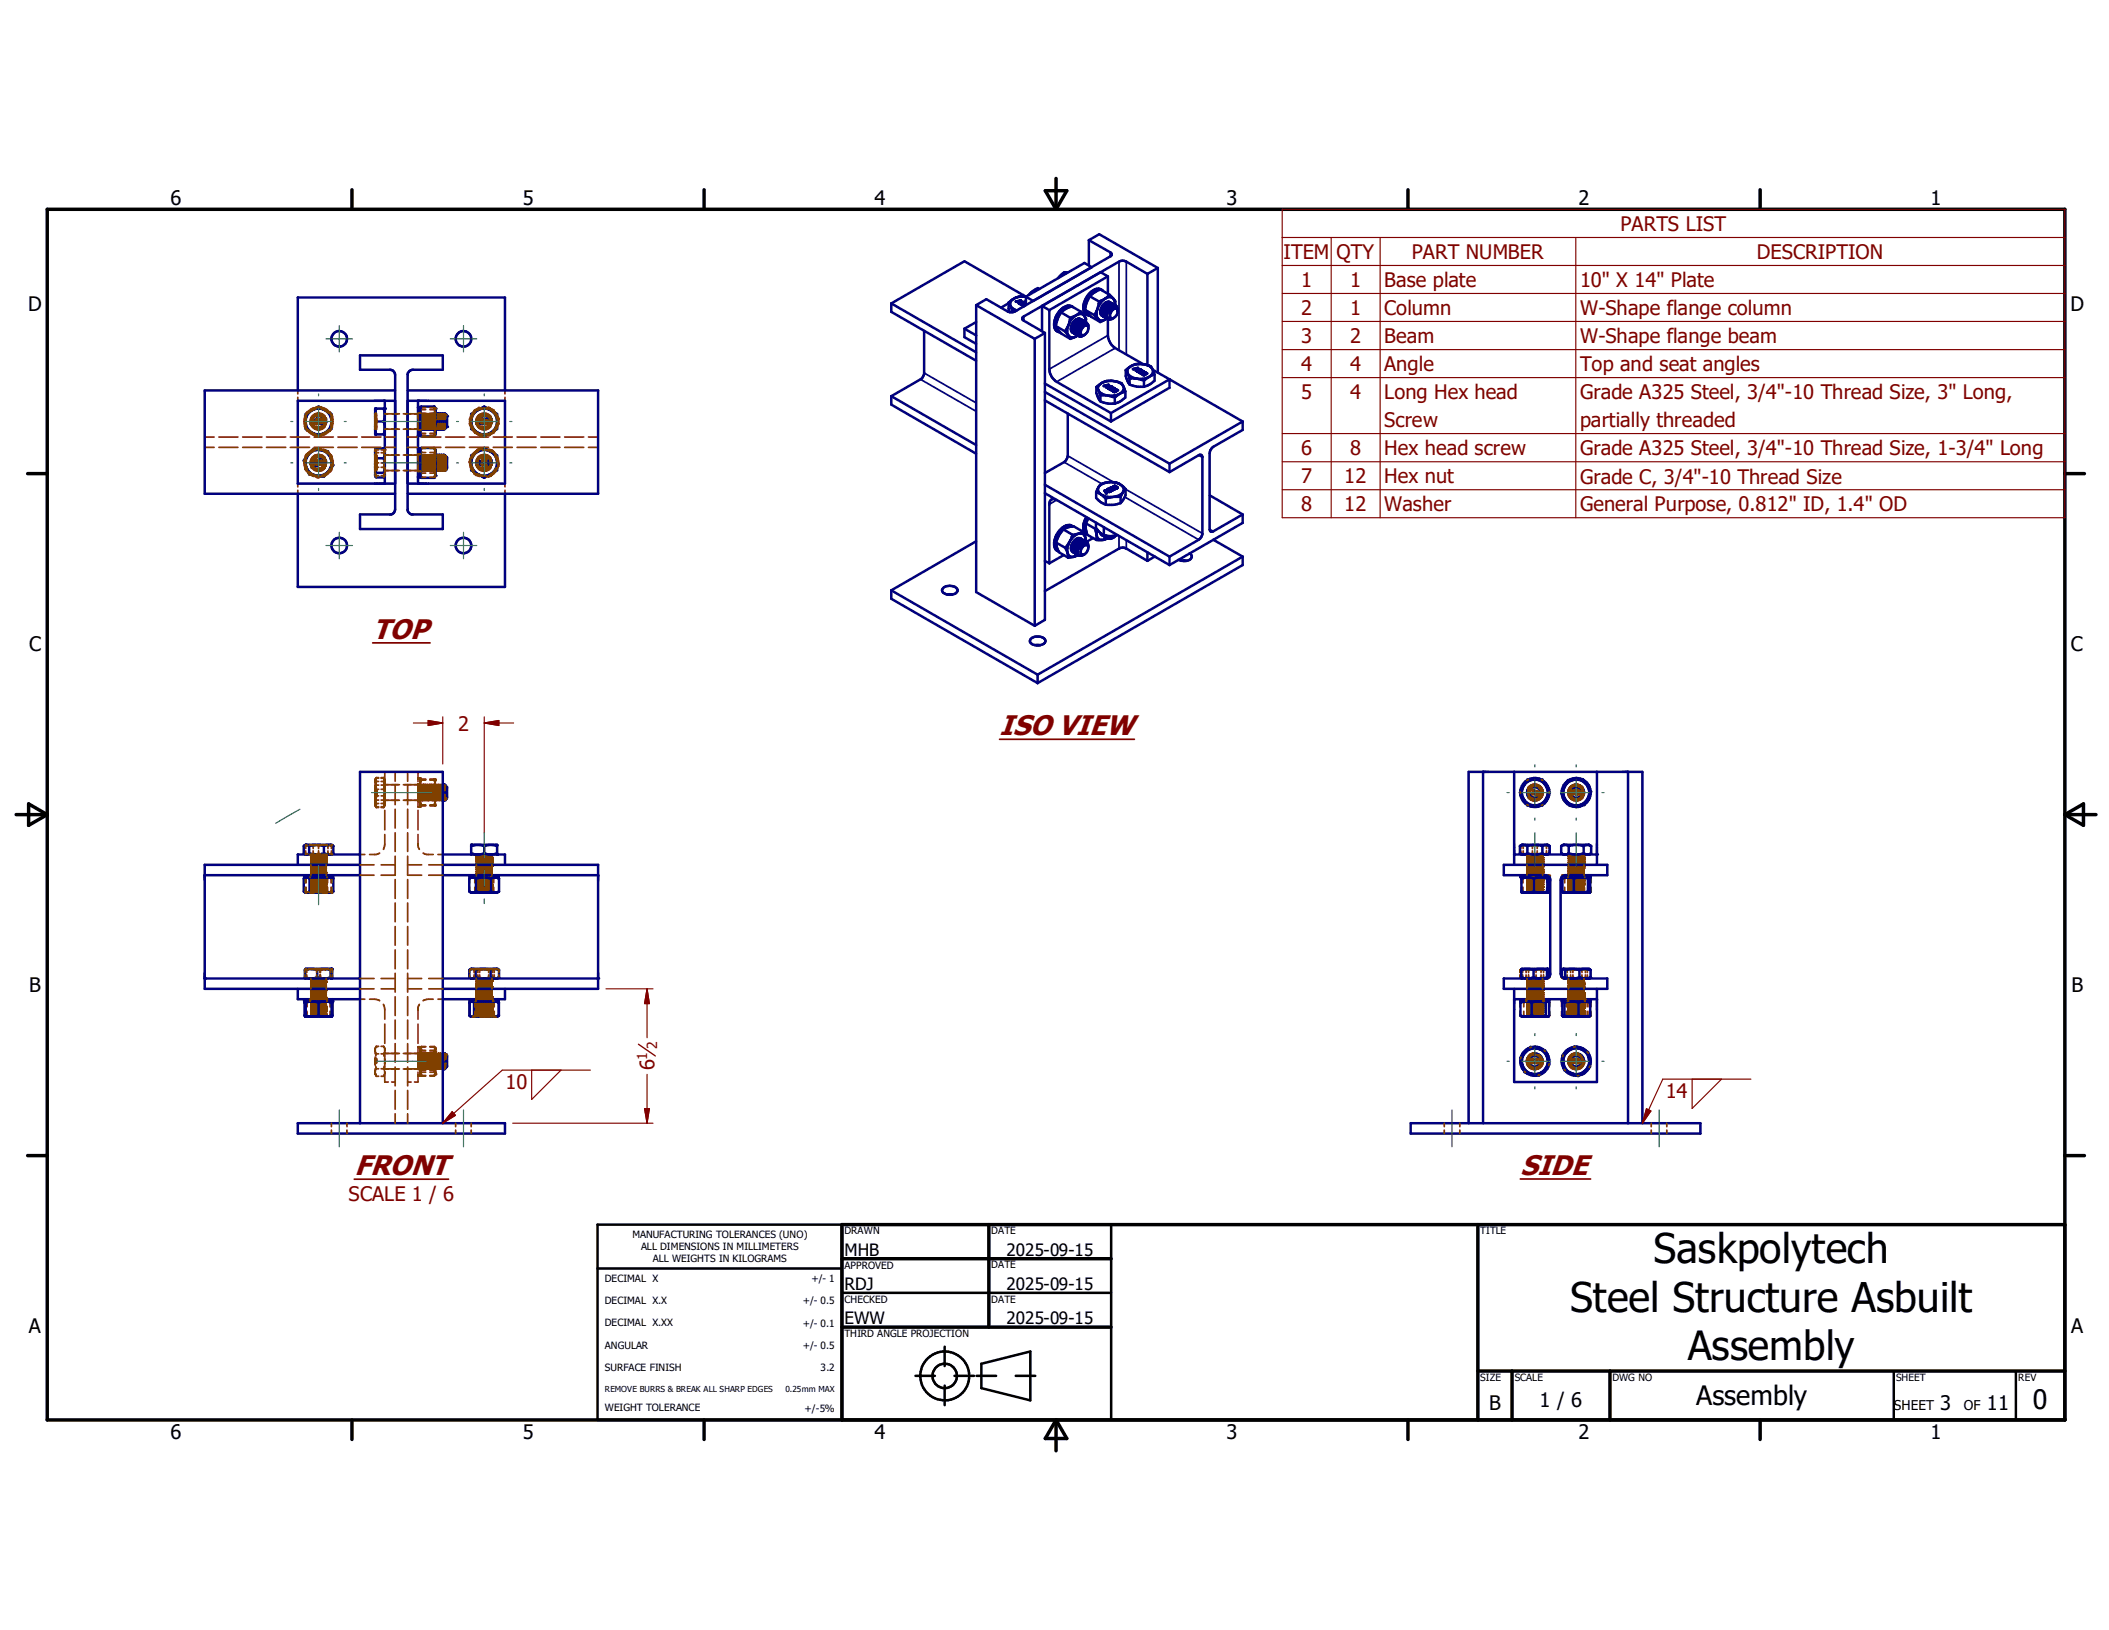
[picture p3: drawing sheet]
<svg xmlns="http://www.w3.org/2000/svg" width="279mm" height="216mm" viewBox="0 0 279 216" stroke-linecap="round" stroke-linejoin="round" font-family="sans-serif">
<defs><g id="words">
<g font-size="5.4">
<text x="219.1" y="167.3">Saskpolytech</text>
<text x="208" y="173.7">Steel Structure Asbuilt</text>
</g>
<text font-size="5.3" x="223.6" y="180.2">Assembly</text>
<g font-size="3.8" fill="#800000">
<text x="49.4" y="84.6">TOP</text>
<text x="132.4" y="97.3">ISO VIEW</text>
<text x="46.9" y="155.6">FRONT</text>
<text x="201.4" y="155.6">SIDE</text>
</g>
<g font-size="3.5">
<text x="224.7" y="186.1">Assembly</text>
<text x="269.3" y="186.7">0</text>
</g>
<g font-size="2.7">
<text x="22.6" y="27.1">6</text>
<text x="69.3" y="27.1">5</text>
<text x="115.9" y="27.1">4</text>
<text x="162.5" y="27.1">3</text>
<text x="209.1" y="27.1">2</text>
<text x="255.7" y="27.1">1</text>
<text x="3.7" y="41.1">D</text>
<text x="274.3" y="41.1">D</text>
<text x="3.9" y="86.3">C</text>
<text x="274.4" y="86.3">C</text>
<text x="3.9" y="131.4">B</text>
<text x="274.4" y="131.4">B</text>
<text x="3.8" y="176.6">A</text>
<text x="274.4" y="176.6">A</text>
<text x="22.6" y="190.6">6</text>
<text x="69.3" y="190.6">5</text>
<text x="115.9" y="190.6">4</text>
<text x="162.5" y="190.6">3</text>
<text x="197.3" y="186.8">B</text>
<text x="204" y="186.4">1 / 6</text>
<text x="209.1" y="190.6">2</text>
<text x="255.7" y="190.6">1</text>
<text x="257" y="186.7">3</text>
<text x="263.2" y="186.7">11</text>
</g>
<g font-size="2.7" fill="#800000">
<text x="170.1" y="34.3">ITEM</text>
<text x="177.1" y="34.3">QTY</text>
<text x="187" y="34.3">PART NUMBER</text>
<text x="214.7" y="30.6">PARTS LIST</text>
<text x="232.7" y="34.3">DESCRIPTION</text>
<text x="172.4" y="38">1</text>
<text x="172.4" y="41.7">2</text>
<text x="178.9" y="38">1</text>
<text x="178.9" y="41.7">1</text>
<text x="183.4" y="38">Base plate</text>
<text x="183.4" y="41.8">Column</text>
<text x="209.3" y="38">10&quot; X 14&quot; Plate</text>
<text x="209.3" y="41.8">W-Shape flange column</text>
<text x="172.4" y="45.5">3</text>
<text x="178.9" y="45.5">2</text>
<text x="183.4" y="45.4">Beam</text>
<text x="209.3" y="45.5">W-Shape flange beam</text>
<text x="172.4" y="49.1">4</text>
<text x="172.4" y="52.9">5</text>
<text x="178.9" y="49.1">4</text>
<text x="178.9" y="52.9">4</text>
<text x="183.4" y="49.2">Angle</text>
<text x="183.4" y="52.9">Long Hex head</text>
<text x="209.3" y="49.2">Top and seat angles</text>
<text x="209.3" y="52.9">Grade A325 Steel, 3/4&quot;-10 Thread Size, 3&quot; Long,</text>
<text x="183.4" y="56.6">Screw</text>
<text x="209.3" y="56.6">partially threaded</text>
<text x="172.4" y="60.3">6</text>
<text x="172.4" y="64">7</text>
<text x="178.1" y="64">12</text>
<text x="178.9" y="60.3">8</text>
<text x="183.4" y="60.3">Hex head screw</text>
<text x="183.4" y="64">Hex nut</text>
<text x="209.3" y="60.3">Grade A325 Steel, 3/4&quot;-10 Thread Size, 1-3/4&quot; Long</text>
<text x="209.3" y="64.1">Grade C, 3/4&quot;-10 Thread Size</text>
<text x="172.4" y="67.7">8</text>
<text x="178.1" y="67.7">12</text>
<text x="183.4" y="67.7">Washer</text>
<text x="209.3" y="67.7">General Purpose, 0.812&quot; ID, 1.4&quot; OD</text>
<text x="60.7" y="96.8">2</text>
<text x="86.7" y="141.8" transform="rotate(-90 86.7 141.8)">6</text>
<text x="67" y="144.3">10</text>
<text x="220.7" y="145.5">14</text>
<text x="46.2" y="159">SCALE 1 / 6</text>
</g>
<g font-size="2.3">
<text x="111.9" y="166.4">MHB</text>
<text x="133.3" y="166.3">2025-09-15</text>
<text x="111.9" y="170.9">RDJ</text>
<text x="133.3" y="170.9">2025-09-15</text>
<text x="111.9" y="175.4">EWW</text>
<text x="133.3" y="175.4">2025-09-15</text>
</g>
<g font-size="1.9" fill="#800000">
<text x="85.7" y="140.3" transform="rotate(-90 85.7 140.3)">1</text>
<text x="87.1" y="139" transform="rotate(-90 87.1 139)">2</text>
</g>
<g font-size="1.8">
<text x="250.9" y="186.7">SHEET</text>
<text x="260.2" y="186.7">OF</text>
</g>
<g font-size="1.3">
<text x="83.8" y="164">MANUFACTURING TOLERANCES (UNO)</text>
<text x="84.9" y="165.6">ALL DIMENSIONS IN MILLIMETERS</text>
<text x="86.5" y="167.2">ALL WEIGHTS IN KILOGRAMS</text>
<text x="111.9" y="163.5">DRAWN</text>
<text x="131.3" y="163.5">DATE</text>
<text x="131.3" y="168">DATE</text>
<text x="196.1" y="163.5">TITLE</text>
<text x="80.1" y="169.8">DECIMAL X</text>
<text x="80.1" y="172.8">DECIMAL X.X</text>
<text x="106.3" y="172.8">+/- 0.5</text>
<text x="107.5" y="169.8">+/- 1</text>
<text x="111.9" y="172.6">CHECKED</text>
<text x="111.9" y="168">APPROVED</text>
<text x="131.3" y="172.6">DATE</text>
<text x="80.1" y="175.7">DECIMAL X.XX</text>
<text x="80.1" y="178.6">ANGULAR</text>
<text x="106.3" y="175.7">+/- 0.1</text>
<text x="106.3" y="178.6">+/- 0.5</text>
<text x="111.9" y="177.1">THIRD ANGLE PROJECTION</text>
<text x="80.1" y="181.6">SURFACE FINISH</text>
<text x="108.7" y="181.6">3.2</text>
<text x="196.1" y="182.9">SIZE</text>
<text x="200.7" y="182.9">SCALE</text>
<text x="213.6" y="182.9">DWG NO</text>
<text x="251.2" y="182.9">SHEET</text>
<text x="267.4" y="182.9">REV</text>
<text x="80.1" y="186.9">WEIGHT TOLERANCE</text>
<text x="106.6" y="187">+/-5%</text>
</g>
<g font-size="1.1">
<text x="80.1" y="184.3">REMOVE BURRS &amp; BREAK ALL SHARP EDGES</text>
<text x="104.1" y="184.4">0.25mm MAX</text>
</g>
</g></defs>
<g fill="none" stroke="#000080" stroke-width=".33">
<path d="M47.7 113.2h-8.2v1.4M58.7 113.2h8.2v1.4M58.7 104v.1M58.7 103.9v.1M58.7 105.9l.1 .1M58.8 105.8v.2l.1-.1M58.8 106h.1M58.9 103.9v.1M58.9 105.9v.1M59 104l-.1-.1v.2M59 104h.1M59.1 105.8l-.1 .1"/>
<path d="M59.2 104.2v1.5M39.5 131v1.3h8.2M66.9 131v1.3h-8.2M39.5 148.8h27.4v1.3h-27.4z"/>
</g>
<g fill="none" stroke="#804000" stroke-width=".23">
<path d="M41.2 113.2v.4M41.2 114.1v.5M43.2 113.2v.4M43.2 114.1v.5M47.7 113.2h.6M49.7 103.5v.2M49.7 105.1v.3M49.7 106.5v.2M49.7 105.2h.1M49.7 105.3h.1M49.7 105h.1M49.7 104.8h.1"/>
<path d="M49.7 104.9h.1M49.7 104.7h.1M49.7 104.6h.1M49.7 105.1h.1M49.7 103.3v.2M49.7 104.6v.3M49.7 106.2v.2M49.7 106.7l.1 .1M49.8 103.2h-.1M49.8 103.8l.1 .2M49.8 105.7l.1 .3M49.8 106.1h.1"/>
<path d="M49.8 106.8l.1 .2M49.8 106.9l.1 .1M49.9 106h.3M49.9 103l-.1 .2M49.9 104l-.1 .3M49.9 104h.3M49.9 103h.3M49.9 107h.3M49.9 106l-.1 .1M49.9 103l-.1 .1M50.3 113l-.5 .2h-.8M50.5 106h.3"/>
<path d="M50.5 104h.3M50.5 103h.3M50.5 107h.3M50.8 103l.2 .2M50.8 104l.1 .3M50.8 106l.1 .1M50.8 103l.1 .1M50.9 106.9l-.1 .1M50.9 103.8h.1M50.9 103.8l-.1 .2M50.9 105.6l-.1 .4M50.9 106.8h.1"/>
<path d="M50.9 106.8l-.1 .2M51 103.3v.1M51 106.3v.1M51 104.7v.1M51 106.7l-.1 .1M51 103.9h.4M51 106h.4M51 110.5v1.3l-.2 .7M51 102.2v1.5M51 104.1v2.6M51 107.3v2.6M51 106.6h.1"/>
<path d="M51 105.2v.1M51.9 103.9h.5M51.9 106h.5M54 103.9h.5M54 106h.5M54.9 103.9h.5M54.9 106h.5M55.4 102.2v1.3M55.4 104.1v2.6M55.4 107.3v2.6M55.4 110.5v1.5l.2 .5M55.4 104.2v.3"/>
<path d="M55.4 105.9h.1M55.4 104h.1M55.4 104.7v.6M55.4 105.3v.3M55.5 105.5v.5M55.5 104.8v.3M55.5 104.1h.1M55.5 106h.1M55.5 104.1v.4M55.5 104.1v1.9M55.5 104.1l.1 1M55.5 105v.9"/>
<path d="M55.5 105.8v.2v-.1M55.6 103.9v.1M55.6 105.8l.1 .1M55.6 104.3l.1 .5M55.6 105.8v.1M55.7 104.1v.5M55.7 103.9l-.1 .9M55.7 103.9v.1M55.7 105v.3M55.7 104.6l.1 1.1M55.7 104.6v1.3M55.7 105.2l-.1 .6"/>
<path d="M55.7 104.1h.1M55.8 104.1v.6M55.8 105.9v.1M55.8 104.1l-.1 .4M55.8 104.3l-.1 .5M55.8 104.2v.1M55.8 104.1v.5M55.8 105.8v.1M55.8 104.8v1.2M55.8 105.1v.1M55.8 104.1h.1M55.8 105v1"/>
<path d="M55.8 104.7v.1M55.8 105.5l.1 .1M55.9 104.1v1.7M55.9 105.8h.1M55.9 103.9l-.1 .1M55.9 105.8v.1M55.9 104v-.1l.1 .1M55.9 104.8h.1M55.9 104.8l.1 .2M55.9 104l.1 .7M56 105.3h.1M56 104.7v1.2"/>
<path d="M56 104.9l-.1 .9M56 105.5l-.1 .3M56 104.1l.1 .1M56 105.2v.6M56 105.8v.2M56.1 113l.4 .2h.9M56.1 104.5v.3M56.1 104.5v1.4M56.1 105.9v.1M56.1 105.2l-.1 .6M56.1 104.1l-.1 .1M56.1 105.2v.1"/>
<path d="M56.1 104l.1-.1-.1 .6M56.1 104.9l.1 .9M56.1 105.4v.2M56.1 104.5v.2M56.1 105.8v.1M56.2 104v.7M56.2 104.2l-.1 .8M56.2 105.8h.1M56.2 103.9h.1M56.2 105.6v.1M56.2 105.8v.1M56.2 103.9v.1"/>
<path d="M56.2 104.8v1M56.3 105.7v.3M56.3 105l-.1 .5M56.3 104.1h.1M56.3 104.1v1.9M56.3 104.1v.8M56.3 104.1v.1M56.3 106h.1M56.3 104.4v.3M56.3 105.9v.1M56.3 104.2v.1M56.3 104.1l.1 .3"/>
<path d="M56.4 104.5v.7M56.4 105l-.1 .7M56.4 104.1h-.1M56.4 105.9l-.1 .1M56.4 104.4v.1M56.4 104h.1M56.4 104l-.1 2M56.4 105.8h.1M56.4 103.9v.1M56.4 104v.3M56.4 105.7l.1 .1M56.4 105.8v.1"/>
<path d="M56.5 105.8h.1M56.5 104.1v1.1M56.5 103.9v.1zM56.5 105.8v.1M56.5 104v1.6M56.5 105.2v.3M56.5 105.3v.5M56.5 104.7v.1M56.5 105.9l.1 .1M56.5 105.5l.1 .5M56.5 104.1h.1M56.6 104.1l-.1 .3"/>
<path d="M56.6 104.1v.1M56.6 106h.1M56.6 104.1v1.9M56.6 104.1v.5M56.6 104.2l-.1 .3M56.6 104.1h.1M56.6 105.4l.1 .1M56.6 105.9v.1M56.7 105.2v.5M56.7 105.6v.2M56.7 105.8h.1M56.7 104l-.1 .4"/>
<path d="M56.7 105.8v.1M56.7 104.1l.1 1.8M56.7 104h.1M56.7 104.1l-.1 1.2M56.7 105.8l.1 .1M56.8 104v1.3M56.8 104l-.1 .1M56.8 105.5v.3M56.8 105.1v.3M56.8 105.3v.4M56.8 104.1h.1M56.9 104.1h.1"/>
<path d="M56.9 106h.1M56.9 104.4v1.4M56.9 104.1v.4M56.9 104.1v.2M56.9 105.5v.5M56.9 105.9v.1M56.9 104.4l.1 .6M56.9 105.5l.1 .1M57 104v1.8M57 105.1l-.1 .1M57 104.3l-.1 .1M57 103.9v.1z"/>
<path d="M57 105.8v.1M57 105.7v.1M57 104l.1 .9M57 104.1h.1M57 103.9l.1 .1M57 103.9l.1 .8M57.1 105.5v.3M57.1 105v.9M57.1 105.6l-.1 .2M57.1 105.1v.9M57.1 105.8v.1M57.1 104.5v1"/>
<path d="M57.1 104.1h.1M57.1 104.1v.2M57.1 104.2l.1 1.5M57.1 104.1v.7M57.2 105.9h.1M57.2 106h.1M57.2 104.1v.8M57.2 105.9v.1M57.2 104.1h.1M57.3 103.9h.1M57.3 105.8h.1M57.3 103.9l-.1 .1"/>
<path d="M57.3 105.8l-.1 .1M57.3 104.3h.1M57.3 104.3v1.5v-.2M57.3 105.5v.1M57.3 104l-.1 1M57.3 105.8v.1M57.3 105v.5M57.3 105.5l.1 .5M57.3 104.7l.1 .1M57.3 104v-.1v.9M57.4 105l-.1 .1M57.4 105.9v.1"/>
<path d="M57.4 104.1h.1M57.4 104.1v1.9M57.4 104.2l-.1 .3M57.4 104.1l.1 .2M57.4 104.2v.6M57.4 106h.1M57.5 104.4v.8M57.5 105.2l-.1 .5M57.5 104.1h-.1M57.5 105.2v.1M57.5 105.9l-.1 .1M57.5 105.2v.5"/>
<path d="M57.5 105.4l-.1 .6M57.5 105.5v.4M57.5 104v1.2M57.5 105.8h.1M57.5 103.9v.1M57.5 104.2h.1M57.6 105.8h.1M57.6 104h.1M57.6 104.1v.1M57.6 104l-.1 .2M57.6 105.8v.1M57.6 104l.1 2"/>
<path d="M57.6 104.9l-.1 .8M57.6 105.4v.4M57.6 105.4l.1 .6M57.6 104.1h.1M57.7 104.1h.1M57.7 106h.1M57.7 104.3v.2M57.7 104.2v.1M57.7 104.1v1.9M57.7 105.6v.2M57.7 104.9v.1M57.7 105.3l.1 .5"/>
<path d="M57.7 105.1v.1M57.8 105.2v.4M57.8 104l-.1 .6M57.8 104.4l-.1 1M57.8 105.8h.1M57.8 103.9h.1M57.8 104h.1M57.8 104v1.7M57.8 105.6v.2M57.8 105.8v.1M57.8 103.9l.1 .1M57.8 105.8l.1 .1"/>
<path d="M57.9 104.7v.1M57.9 105.9v.1M57.9 104.1v1.5M57.9 104.1h.1M57.9 106h.1M57.9 104.1l.1 .9M57.9 105.6l.1 .4M57.9 104.4l-.1 1.4M57.9 104.2l.1 .1M58 104.1h.1M58 104.1v.4M58 104.1l-.1 .1"/>
<path d="M58 113.2h.7M58 104.5v1.1M58 105.9v.1M58 104.3v.2M58.1 103.9l-.1 2.1M58.1 105.6v.1M58.1 103.9h.1M58.1 104l.1 .9M58.1 104h.1M58.1 104.1v.1M58.1 105.8l-.1 .1M58.1 105.8l.1 .1"/>
<path d="M58.1 104l.1 .3M58.2 105.1l-.1 .7M58.2 105.7l-.1 .1M58.2 104.1v.9M58.2 105.2v.2M58.2 105.9v.1M58.2 105.3v.7M58.2 104.3v1.7M58.2 104.2h.1M58.2 104.2l.1 .5M58.2 105.9l.1 .1M58.3 104.1v1.1"/>
<path d="M58.3 104.1h.1M58.3 106h.1M58.3 104.4v.2M58.3 104.8v1.2M58.3 104.8v.1M58.3 105.5v.1M58.3 105.7v.1M58.4 104l-.1 1.9M58.4 104l-.1 .3M58.4 105.8h.1M58.4 103.9h.1M58.4 103.9v1.6"/>
<path d="M58.4 105.8v.1M58.4 103.9v.1M58.4 104.1l.1 1M58.4 105v.8M58.4 105.5l.1 .4M58.4 105.6v.1M58.5 105.9v.1M58.5 104.1h.1M58.5 106h.1M58.5 104.1v.3M58.5 104.3h.1M58.5 104.3v.1"/>
<path d="M58.5 104.1l.1 1.7M58.5 104.5v1.5M58.6 105.9l-.1 .1M58.6 105.2v.1M58.6 104.1h-.1M58.6 104v-.1v1.7M58.6 105.4l-.1 .5M58.6 105.8h.1M58.6 105.8v.1M58.7 105.8h.1M58.7 103.9v.1M58.7 104.1v1.7v-.1"/>
<path d="M58.7 104h-.1M58.7 105.2v.4M58.7 104.1v.3M58.7 105.5v.4M58.7 104.9v.2M58.7 104v.1M58.7 104.4v.1M58.8 104.1l-.1 1.1M58.8 106h.1M58.8 104.2l-.1 .5M58.8 104.1v.2M58.8 104.1v.4"/>
<path d="M58.8 105.3v.7l-.1-.7M58.8 105.6v.2M58.8 104.1h.1M58.8 104.6h.1M58.8 104.4v.5M58.9 105.9h.1M58.9 104l-.1 .1M58.9 105.5v.3M58.9 103.9l-.1 .7M58.9 104.4v.4M58.9 103.9v1.9M58.9 105.8h.1"/>
<path d="M58.9 104v.1M58.9 105.7h.1M59 104h-.1M59 105.9h.1M59 104v.2M59 104h.1M59 104v.1M59 104.2h.1M59 104.1v.8M59 104.5v1M59 104.1v1.2M59.1 104.3h-.1"/>
<path d="M59.1 104.2h-.1M59.1 104.1v.1M59.1 104.4v.1v-.1M63.1 113.2v.4M63.1 114.1v.5M65.2 113.2v.4M65.2 114.1v.5M41.2 131v.4M41.2 131.9v.4M43.2 131v.4M43.2 131.9v.4M47.7 132.3h.6"/>
<path d="M49 132.3l.8 .1 .5 .2M50.8 133l.2 .7v1.3M51 139.5h.4M51 135.6v2.6M51 138.8v2.6M51.9 139.5h.5M54 139.5h.5M54.9 139.5h.5M55.4 135.6v2.6M55.4 138.8v2.6M55.6 133l-.2 .5v1.5M57.4 132.3l-.9 .1-.4 .2"/>
<path d="M58 132.3h.7M63.1 131v.4M63.1 131.9v.4M65.2 131v.4M65.2 131.9v.4M43.9 148.8v.4M43.9 149.7v.4M46 148.8v.4M46 149.7v.4M51 142v1.3h.4M51 141.6h.4M51.9 143.3h.5"/>
<path d="M51.9 141.6h.5M54 143.3h.5M54 141.6h.5M54.9 141.6h.5M55.4 142v1.3h-.5M60.4 148.8v.4M60.4 149.7v.4M62.4 148.8v.4M62.4 149.7v.4"/>
</g>
<circle cx="58.9" cy="106" r=".17" fill="#000080"/>
<g fill="none" stroke="#000080" stroke-width=".33">
<path d="M58.7 105.9v.1M58.7 104.3l.1 1.5M58.7 104.1v.2M58.8 103.9v.3M58.8 104h.1M58.8 104.2l.1 .1M58.9 104v1.9v-1.6M58.9 105.6h.1M58.9 105.7l.1 .1M58.9 104.1h.1M59 105.9h.1M59 105.8v.1"/>
<path d="M59 104.1v.7M59 104v.1M59 104.1v.3M59 104.4v.5M59 105.1v.1M59 104.8l.1 1M59 105.4h.1M59 105.5l.1 .1"/>
</g>
<circle cx="59" cy="105.8" r=".17" fill="#000080"/>
<g fill="none" stroke="#000080" stroke-width=".33">
<path d="M58.7 104.2v1.2M58.7 104.1l.1-.2 .1 .2M58.7 105.6l.1 .2-.1 .2M58.8 105.5v.2M58.8 105.8l.1 .2 .1-.1M58.9 104.1l.1 1.1M58.9 104.1l.1-.1 .2 .2M59 105.3v.5M59 105.2v.1M59 105.8v.1M59.2 105.7l-.2 .1M58.9 139.5l.1 2"/>
<path d="M59.2 139.8v1.5"/>
</g>
<g fill="none" stroke="#804000" stroke-width=".23">
<path d="M49.7 106.4h.1M49.7 106.6v.1M49.7 103.9v1.3M49.7 105.6v.5M49.7 106.1v.3M49.7 105.8v.1M49.7 104.8h.1M49.7 103.4h.1M49.7 104v.1M49.7 105h.1M49.7 105.1h.1M49.7 105.2h.1"/>
<path d="M49.7 105.4h.1M49.7 105.3h.1M49.7 105.5h.1M49.7 105.6h.1M49.7 104.7h.1M49.7 104.9h.1M49.7 104.6h.1M49.7 104.5h.1M49.7 104.4h.1M49.7 103.2v.3M49.7 103.5v.3M49.7 105.1v.3"/>
<path d="M49.7 104.1v.1M49.8 106.5h.1M49.8 103.5h.1M49.8 104.3l.1 .2M49.8 105.1l.1 .3M49.8 106.1l.1 .3M49.8 106.6l.1 .3M49.8 106.8l.1 .1M49.9 106.4l-.1 .1M49.9 106.4h.3M49.9 106.9h.3M49.9 103.1h-.1"/>
<path d="M49.9 103.1l-.1 .2M49.9 103.5l-.1 .3M49.9 104.5l-.1 .3M49.9 105.4l-.1 .2M49.9 105.4h.3M49.9 103.5h.3M49.9 103.1h.3M49.9 104.5h.3M50.5 106.4h.3M50.5 106.9h.3M50.5 105.4h.3M50.5 103.5h.3"/>
<path d="M50.5 103.1h.3M50.5 104.5h.3M50.8 106.4l.1 .1M50.8 103.1l.1 .2M50.8 103.5l.1 .3M50.8 104.5l.1 .4M50.8 105.4l.1 .2M50.8 103.1l.1 .1M50.9 106.8l-.1 .1M50.9 104.3l-.1 .2M50.9 105.1l-.1 .3M50.9 106.1l-.1 .3"/>
<path d="M50.9 106.6v.1M50.9 106.7l-.1 .2M50.9 103.5h-.1M51 103.2v.1M51 103.6v.5M51 104.1v.6M51 105.2v.6M51 106.6v.1M51 106.3v.1M51 105.9v.1M51 104.7v.1M51 103.3v.1"/>
<path d="M51 106h1.8M51 103.9h1.8M51 106v.3M51 106.7h.1M53.6 106h1.8M53.6 103.9h1.8v.7M55.4 104.7l.1 .4M55.4 104.4v.1M55.4 104.3v.1M55.4 104.5v1.3M55.4 105v1M55.4 105.9v.1"/>
<path d="M55.4 105.3l.1 .1M55.5 104l-.1 .5M55.5 105.2v.3M55.5 105.5v.1M55.5 105.7h.1M55.5 105.8h.1M55.5 105.7v.1M55.5 105.6v.1M55.5 105.8v.1M55.5 104v.6M55.5 104.1v.7M55.5 104h.1"/>
<path d="M55.5 103.9l.1 .1M55.6 104.9l-.1 .9M55.6 105v.7M55.6 105.6v.3M55.6 104.1h.1M55.6 105.9l.1 .1M55.7 106h.1M55.7 104.1v.6M55.7 104.1v.1M55.7 104.1v.3M55.7 104.8v.3M55.7 105.1v.3"/>
<path d="M55.7 104.5v.1M55.7 104.1h.1M55.7 105.3v.7M55.7 105.1v.1M55.7 104.8v.1M55.7 105.4v.1M55.7 105.3l.1 .5M55.7 105.2v.1M55.7 105.5v.2M55.8 104h.1M55.8 104.5l-.2 1.5M55.8 104l-.1 1.2"/>
<path d="M55.8 105.8l-.1 .1M55.8 105.7h.1M55.8 105.8h.1M55.8 104.2v1.6M55.8 105.8v.1M55.8 103.9v.3M55.8 105.2v.4M55.8 105.3l.1 .3M55.8 104v-.1l-.1 .5M55.9 104.2l-.1 .6M55.9 104.6l-.1 .1M55.9 104.1h.1"/>
<path d="M55.9 104.7v.5M55.9 105.8v.2v-.1M55.9 104.2v.3M55.9 104.1v.3M55.9 104.1v.7M55.9 106h.1M55.9 104.1l.1 .8M55.9 104.6v1M55.9 104.1v.1M56 105.6l-.1 .4M56 105.2l-.1 .2M56 105.9l-.1 .1"/>
<path d="M56 103.9l.1 .2M56 105.6h.1M56 105.7l.1 .1M56 104v.3M56 105.8v.1M56.1 103.9h.1M56.1 105.8h.1M56.1 103.9v1.1M56.1 104l-.1 1.1M56.1 104.1v.4M56.1 105.8v.1M56.1 103.9v.1"/>
<path d="M56.1 105.4v.3M56.1 105.2v-.3v1M56.1 104.7v.1M56.1 105.5v.3M56.1 104.5v.1M56.1 104.1h.1M56.2 104.1h.1M56.2 104.1l-.1 .3M56.2 104.4l-.1 .9M56.2 105.4v.2M56.2 104.2l-.1 .1M56.2 106h.1"/>
<path d="M56.2 104.1v.8M56.2 105.5v.5M56.2 104.2v.1M56.2 104.7l.1 .2M56.2 104.4l.1 .3M56.2 105.9v.1M56.3 104.4v-.3l.1 1M56.3 104v-.1v.7M56.3 105.1v.2M56.3 105.3v.3M56.3 104.8v.8M56.3 105.4h-.1"/>
<path d="M56.3 104.7v.3M56.3 105.6v.2M56.3 105.8h.1M56.3 105.8v.1M56.3 104h.1M56.3 105.6v.1M56.4 104l.1 2M56.4 105.9v-.5v.6M56.4 105l-.1 .7M56.4 105.3v.1M56.4 104.1h.1M56.4 104.3v.1"/>
<path d="M56.4 106h.1M56.4 105.8h.1M56.5 106h.1M56.5 104.1h.1M56.5 104.1v1.9M56.5 104.3v.5M56.5 104.1l-.1 .2M56.5 105.9l-.1 .1M56.5 104.9v.8M56.5 104.7v.1M56.5 105.9v.1M56.5 105.2l.1 .5"/>
<path d="M56.5 105.7h.1M56.6 104.3l-.1 .2M56.6 104.5v.1M56.6 105.7v.1M56.6 104v.3M56.6 103.9l-.1 .1M56.6 104v1.7M56.6 105.6l-.1 .3M56.6 105.2l.1 .8M56.6 105.7v.2M56.7 104.9v.7M56.7 105.2l-.1 .2"/>
<path d="M56.7 105.9v.1M56.7 105.6v.1M56.7 104.2v.9M56.7 104.1h.1M56.7 106h.1M56.7 104.1l.1 .1M56.7 104.2l.1 .7M56.7 104.4v.5M56.8 104.1v.4M56.8 104v.1M56.8 104.4l-.1 1.6M56.8 105.8v.2"/>
<path d="M56.8 105.9v.1M56.8 104v.4M56.8 104.8v.9M56.9 104h-.1M56.9 103.9v.4M56.9 105.5v.3M56.9 103.9l-.1 .1M56.9 105.8l-.1 .1M56.9 103.9h.1M56.9 105.8v.1M56.9 104.1h.1M56.9 105.7v.1"/>
<path d="M56.9 103.9v.1M56.9 105.5v.2M57 104.9v1M57 105v.2M57 104.3l-.1 1.3M57 105.3l-.1 .1M57 104.7l-.1 .1M57 104.1h.1M57 105.6v.4M57 105.9v.1M57 104.1v.4M57 104.1v.8"/>
<path d="M57 104.2v.1M57 104.1v1.9M57 106h.1M57 104.1l.1 .1M57 104.1v.1M57.1 105.3l-.1 .5M57.1 104.5v.2M57.1 104.1h-.1M57.1 105.5v.2M57.1 105.1v.2M57.1 105.3v.5M57.1 104.9v.5"/>
<path d="M57.1 105.7v.1M57.1 105v.2M57.1 105.8h.1M57.1 104h.1M57.1 104v.4M57.1 105.8v.1M57.2 103.9h.1M57.2 104h.1M57.2 104.1v1.8M57.2 104l-.1 1M57.2 103.9v.1M57.2 105.5v.3"/>
<path d="M57.2 105.9l.1 .1M57.2 104.9l.1 1.1M57.2 104.1h.1M57.3 104.1h.1M57.3 104.3h.1M57.3 106h.1M57.3 104.6v.8M57.3 104.1v.3M57.3 104.4v.1M57.3 104.2v.1M57.3 104.2v.5M57.3 105.2v.5"/>
<path d="M57.4 104v-.1v.4M57.4 105v.5M57.4 105.1v.4M57.4 105l-.1 .1M57.4 105.4l-.1 .5M57.4 104.6l-.1 .2M57.4 105.5v.3M57.4 104.1v.9M57.4 105.8h.1M57.4 104.3v.4M57.4 105.8v.1M57.4 104l.1 .2"/>
<path d="M57.4 105.6v.1M57.4 105.8l.1 .1M57.5 104.4v.1M57.5 105.5v.2M57.5 104l-.1-.1 .1 1.3M57.5 105.5v.3M57.5 105.4v.1M57.5 104.9v.1M57.5 105.8v.2M57.5 105.9v.1M57.5 104.1h.1M57.5 106h.1"/>
<path d="M57.5 104.2h.1M57.5 105.8l.1 .1M57.5 105.7v.1M57.5 104.2v1.3M57.6 104.1v.4M57.6 105.7v.3M57.6 104.2l-.1 .5M57.6 105.9l-.1 .1M57.6 104.1h.1M57.6 104.1v.2M57.6 104.6v.1M57.6 104.7h.1"/>
<path d="M57.6 105.9v.1M57.6 104.4v.2M57.7 105.7h.1M57.7 105.5v.3M57.7 104l-.1 .7M57.7 105.7v.1M57.7 103.9l-.1 .1M57.7 105.8h.1M57.7 103.9v.2M57.7 104.2h.1M57.7 104.2l-.1 1.5M57.7 105.8l-.1 .1"/>
<path d="M57.7 104.3v.1M57.7 103.9v.1zM57.7 104.1l.1 1.1M57.7 104v.1M57.7 105.3v.4M57.8 104.4v1.1M57.8 105.6v.4M57.8 104.1v.1M57.8 105.9v.1M57.8 104.5l-.1 .4M57.8 104.8v.6M57.8 104.4v.1"/>
<path d="M57.8 106h.1M57.8 104v.1M57.8 104.1l.1 1.2M57.8 104.2v.3M57.8 104.4l.1 .2M57.9 104.7v.1M57.9 104.1h-.1M57.9 105l-.1 1M57.9 105.3v.2M57.9 105.5h.1M57.9 104.8v.1M57.9 105.9l-.1 .1"/>
<path d="M57.9 105.2l.1 .6M57.9 104.8v.4M57.9 104.9v.2M57.9 105.2v.1M57.9 105.7h.1M57.9 105.8h.1M57.9 103.9h.1M57.9 105.8v.1M57.9 103.9v.1M58 104.2v.8M58 104l-.1 .8M58 105.8v.1"/>
<path d="M58 103.9h.1M58 105.3h.1M58 103.9v.1M58 103.9v.4M58 105.3v.4M58 104.4l.1 1.6M58 105.7l.1 .3M58 105l.1 .1M58 105.1v.7M58 105.9l.1 .1M58 104.1h.1M58.1 104.4h.1"/>
<path d="M58.1 106h.1M58.1 104.2h.1M58.1 105.9v.1M58.1 104.1v.3M58.1 104.1v.2M58.1 104.3l.1 .3M58.1 104.1l.1 .3M58.2 105.7h-.1M58.2 105.4l-.1 .4M58.2 105.8l-.1 .2M58.2 105v.1M58.2 104.8l.1 .9"/>
<path d="M58.2 104.8v.1M58.2 103.9v1.8M58.2 105.7v.1M58.2 105.8v.1M58.3 103.9l-.1 .8M58.3 105.8h.1M58.3 105.8v.1M58.3 105.5v.3M58.3 105.3v.5M58.3 104.8v.2M58.3 104v-.1v.3M58.3 105.1v.1"/>
<path d="M58.3 105.1l.1 .3M58.3 105.4l.1 .1M58.3 104.1v.7M58.3 105.3v.1M58.3 105.9l.1 .1M58.3 104.1h.1M58.4 106h.1M58.4 105.5v.2M58.4 104.5l-.1 .6M58.4 105.9v.1M58.4 104.4l-.1 .1M58.4 105.8l-.1 .1"/>
<path d="M58.4 104.1l-.1 1.7M58.4 104.3v.1M58.4 104.2v.1M58.4 104.1v1.9M58.4 104.1v.4M58.4 104.6h.1M58.4 105.8v.2M58.4 104.1h.1M58.5 104v-.1v.7M58.5 105.7v.1M58.5 104.9l-.1 .8M58.5 105.8h.1"/>
<path d="M58.5 104l.1 1M58.5 105.5v.3M58.5 105.8v.1M58.5 103.9h.1M58.5 105.8l.1 .1M58.5 103.9l.1 .1M58.6 104v1M58.6 105v.5M58.6 105v.2M58.6 104.6v.2M58.6 105l-.1 .7M58.6 105.5v.1"/>
<path d="M58.6 105.1v.7M58.6 104.9v.1M58.6 104.5v.1M58.6 105.9v.1M58.6 104.1h.1M58.6 104.1v.8M58.6 104.3v.1M58.6 104.2h.1M58.7 104.1l-.1 .2M58.7 104.1v.1M58.7 105.3v.7l-.1-.4M58.7 105.3h.1"/>
<path d="M58.8 103.9l-.1 1.9M58.8 104v.6M58.8 105.7v.1M58.8 105.3h.1M58.8 105.3v.5M58.9 104.4v.3M58.9 105.3v.2M58.9 104.4v.1M58.9 106h.1M58.9 104.2v.5M58.9 105.4v.3M58.9 104.1v.2"/>
<path d="M58.9 105.7v.2M58.9 105.3v.1M59 104.1v.6M59 104v.1M59 105.8h.1M59 105.8v.1M59.1 105.8h.1M59.1 105.7v.1M59.1 105.7h.1"/>
</g>
<circle cx="59.1" cy="139.7" r=".17" fill="#000080"/>
<path d="M59 139.6l.1 .5v-.4M58.8 141.6h.1" fill="none" stroke="#000080" stroke-width=".33"/>
<circle cx="58.8" cy="141.6" r=".17" fill="#000080"/>
<path d="M58.7 139.8v.9M58.7 139.5v.1M58.7 139.6l.1 2M58.9 139.5h.1M58.7 140.9l.1 .7" fill="none" stroke="#000080" stroke-width=".33"/>
<g fill="#000080">
<circle cx="58.8" cy="141.6" r=".17"/>
<circle cx="59.1" cy="139.7" r=".17"/>
</g>
<path d="M58.8 139.7v.3M58.8 139.7l.1 1.7M58.9 139.5l.1 .1M59.1 140v.1M59.2 139.8l-.2-.1 .1 .2M58.8 140.2l.1 1.2M59.2 141.3l-.2 .2" fill="none" stroke="#000080" stroke-width=".33"/>
<circle cx="58.8" cy="141.6" r=".17" fill="#000080"/>
<path d="M58.7 141.4l.1 .2" fill="none" stroke="#000080" stroke-width=".33"/>
<circle cx="59.1" cy="139.7" r=".17" fill="#000080"/>
<g fill="none" stroke="#000080" stroke-width=".33">
<path d="M41 112.1l-.3-.2-.5 .2v.9l.3 .2 .5-.2M41 112.1l.6-.2h.6l.7 .2M41 113l.7 .2 1.2-.2M41 112.1v.9M42.9 112.1l.4-.2h.4l.5 .2M42.9 113l.5 .2 .8-.2M42.9 112.1v.9M44 112l.2 .1M44.2 112.1v.9M44.2 113l-.2 .1M58.7 139.5l.1 .2 .1-.2M59 139.6v.1"/>
<path d="M59 139.7h.1M58.9 141.4l.1 .1M58.9 141.4l-.1 .2"/>
</g>
<g fill="none" stroke="#804000" stroke-width=".23">
<path d="M40.2 113l.2 .1M40.4 112h.1M40.4 112l-.2 .1M40.6 113.2h.5M40.8 111.9h-.2M40.9 111.9h.2M41.2 114.1h.1M41.2 116.6h.1M41.2 116.3h.1M41.2 114.9h.1M41.2 117.4h1.9M41.2 117.3h.1"/>
<path d="M41.2 116.3h1.5M41.2 114.1h1.8M41.2 113.8h1.8M41.2 113.6h.7M41.2 113.2h.1M41.2 114.6v.1M41.2 116.8v.1M41.2 113.8v.1M41.2 113.5v.1M41.2 117.4h.1M41.2 114.9v.1M41.2 114.4h.1"/>
<path d="M41.2 117.7h.1M41.2 117.4h.2M41.2 115.1h1.8M41.2 114.9h1.8M41.2 113.8h.4M41.2 117.7h.3M41.2 117.6h1.5M41.2 117.1l.6 .1M41.2 117l1.8 .1M41.2 116.8h.1M41.2 116l.7 .1M41.2 115.8h1.4"/>
<path d="M41.2 115.7h1.8M41.2 115.5h.5M41.2 115.4h1.4M41.2 116.5h.1M41.2 114.4h.5M41.2 114h1.2M41.2 114.8v.1M41.2 114.3h.1M41.2 113.7v.1M41.2 114.6h.1M41.2 116.2v.1M41.3 117.6h-.1"/>
<path d="M41.3 117.4h1.7M41.3 114.6h1.7M41.3 113.8h-.1M41.3 113.3h.4M41.3 117.2l.6 .1M41.3 116.2h1.4M41.3 116.1h1.9M41.3 114.7l.7 .1h1.2M41.3 115.2h.4M41.3 117h.1M41.3 113.6h.1M41.3 115l.1 .1"/>
<path d="M41.3 115.9h.1M41.3 117.7l.1 .1M41.3 113.1h.1M41.3 117.4l.1 .1M41.3 116.9h.1M41.3 116.6l.1 .1M41.3 116.4h.1M41.3 115.8h.1M41.3 115.5l.1 .1M41.3 115.3h.1M41.3 114.5h.1M41.3 114.2h.1"/>
<path d="M41.3 113.9h.1M41.3 111.9h.1M41.3 116.3h.1M41.3 114.7h1.3M41.3 116.8h.1M41.3 117.6h.2M41.3 112l.2 .1M41.3 117.8l.1 .1M41.3 117.8h.1M41.3 117.1h.7M41.4 116.6h.1M41.4 117.5h.1"/>
<path d="M41.4 115.3h.1M41.4 114.5h.1M41.4 113.7h.1M41.4 113.4h.1M41.4 116.7h.1M41.4 115.6h.1M41.4 114.2h.1M41.4 116.9h.1M41.4 117.2h.1M41.4 116.7h.2M41.4 116.7h.3M41.4 116.6h.8"/>
<path d="M41.4 116.4l.7 .1M41.4 115.6h.8M41.4 115.3l.7 .1M41.4 114.5l.3 .1M41.4 114.2l.9 .1M41.4 114.1h.4M41.4 113.7h.6M41.4 113.5h.1M41.4 113.4h.2M41.4 117.2l-.1 .1M41.4 117.7h.3M41.4 117.8h.5"/>
<path d="M41.4 117.8h.3M41.4 113.9h.1M41.4 116.4h.1M41.4 111.9h.1M41.4 113.4h-.1M41.4 113.7h-.1M41.4 113.9l-.1 .1M41.4 114.2l-.1 .1M41.4 114.5h-.1M41.4 114.8h-.1M41.4 115.1h-.1M41.4 115.3l-.1 .1"/>
<path d="M41.4 115.6h-.1M41.4 116.4l-.1 .1M41.4 116.7h-.1M41.4 117.5h-.1M41.4 115.8h.1M41.4 117h.3M41.4 116.7h1.8M41.4 115.9l1.6 .1M41.4 115.7l.6 .1M41.4 115.5h1.1M41.4 114.3l1.5 .1M41.4 114.3l-.2 .1"/>
<path d="M41.4 115.8l.1 .1M41.4 117.6h1M41.4 117.5h.2M41.4 113.4h.5M41.4 117.9l.1 .1M41.4 116.1l.3 .1M41.4 113.2v.1M41.4 115.3l.1 .1M41.4 117.7v.1M41.5 117.4h.1M41.5 116.3h.1M41.5 116.8h.2"/>
<path d="M41.5 113.7h.1M41.5 118h.1M41.5 113.3l-.1 .1M41.5 116h.5M41.5 114.2h-.1M41.5 113.5l.6 .1M41.5 118h.5M41.5 117.7h.1M41.5 117.8h.1M41.5 117.5h.5M41.5 115.3h-.1M41.5 113l.3 .1"/>
<path d="M41.5 112.1v.3M41.5 112.7v.3M41.5 113l-.2 .1M41.5 113.2l.1 .1M41.5 114.5h1.7M41.5 114.9h.3M41.5 116.7h-.1M41.5 114.7h-.1M41.5 113.6h-.1M41.6 117.6l.9 .1M41.6 115h-.2h1.8M41.6 114l-.4 .1"/>
<path d="M41.6 115.9h.1M41.6 111.9h.1M41.6 114.5l1.3 .1M41.6 113.8h1.4M41.6 117.8h-.3M41.6 117.4l-.2 .1M41.6 115.1l-.4 .1M41.7 116.2h.1M41.7 114h.1M41.7 111.9h.1M41.7 116.2l-.5 .1M41.7 113.2h-.5"/>
<path d="M41.7 116.1h-.3M41.7 117.8h.5M41.7 117h1.2M41.7 116.1h1M41.7 114.3h-.3M41.7 117.8l.8 .1M41.7 117.8l.2 .1M41.7 113.7h.2M41.7 114.1l-.1 .1M41.7 115.2h.1M41.7 117.5l.2 .1M41.7 113.4h-.1"/>
<path d="M41.7 115.2l-.1 .1M41.8 111.9h.1M41.8 113.2h-.3M41.8 116.7l-.1 .1M41.8 117.4h.6M41.8 116.6h-.2M41.8 112l-.3 .1M41.8 113.5h-.6M41.8 116.7h.4M41.8 113.9h-.1M41.9 111.9h.1M41.9 116.5h1"/>
<path d="M41.9 116.7l.1 .1M41.9 113.3h.6M41.9 116.3l-.5 .1M41.9 113.9h.1M41.9 117.7h-.3M41.9 114.6h.1M41.9 113.3h-.7M41.9 116.3l1.3 .2M41.9 117.4h-.2M41.9 115.7h-.7M41.9 114.3h1M41.9 113.6h1.3"/>
<path d="M41.9 113.6h-.1M42 114h.1M42 114l1 .1M42 117.4h.1M42 116.6h.9M42 113.7l-.8 .1M42 113.7h.5M42 117h.1M42 115h-.3M42 111.9h.1M42 115.1h.3M42 113.7l.8 .1"/>
<path d="M42 116.8h-.8M42 116.4h-.2M42 115.2h.3M42 117.4l-.5 .1M42 111.9h.3M42.1 111.9h.1M42.1 116.9l1.1 .1M42.1 116.6h.1M42.1 115.4h-.6M42.1 113.5h.2M42.1 114.4h-.2M42.1 116.5h-.2"/>
<path d="M42.1 114.8l-.9 .1M42.1 114.7l-.5 .1M42.1 113.6l-.7 .1M42.1 115.5h-.2M42.1 113.4l-.1 .1M42.1 113.2h.7M42.2 113.2h.1M42.2 111.9h.1M42.2 115.9l-1 .1h1.4M42.2 116.1h-.2M42.2 114.8h.1M42.2 114.1h-.2l.1 .1"/>
<path d="M42.2 117.8l.5 .1-.1-.1M42.2 115.8h1M42.2 114.4l-.8 .1M42.2 114.1h.1M42.2 113.4l.2 .1M42.3 116.5h.7M42.3 115.4l.7 .1M42.3 111.9h.1M42.3 115.1h.2M42.3 113.2h-.1M42.3 114l.7 .1M42.4 111.9h.1"/>
<path d="M42.4 115.9h-.1M42.4 115.2l-1 .1M42.4 114.7l.8 .1M42.4 115.5h.1M42.4 114.1l-.2 .1M42.4 115.6h.1M42.4 117.3h-1.2M42.4 115.7h.5M42.4 115.6h-.2M42.4 114.4l.6 .1M42.4 116.8h.1M42.4 117.5l.2 .1"/>
<path d="M42.4 111.9h-.3M42.4 117.4l.1 .1M42.4 115.8h.8M42.4 117.4h-.1M42.4 116.5h.2M42.4 115.2h.1M42.4 117.5l-.5 .1M42.4 114.6h-.1M42.4 118h.5M42.4 116.6h-.1M42.5 111.9h.1M42.5 114.7h.7"/>
<path d="M42.5 113.2h-.1M42.5 113.9h-.2M42.5 117h-.1M42.5 113.2h-1.3M42.5 116.7l.2 .1M42.5 115.6l.2 .1M42.5 114.6h.2M42.6 116.7l-.1 .1M42.6 115.6l-.1 .1M42.6 115.5h-1.4M42.6 113.5h.4M42.6 117.4h-.2"/>
<path d="M42.6 111.9h.3M42.6 117.4h.5M42.6 116.9l-1.2 .1M42.6 115.4h.1M42.6 111.9h.1M42.6 116.2l.4 .1M42.6 114h.1M42.6 117l.4 .1M42.7 113.4h.5M42.7 114.8l.3 .1M42.7 116.9h.1M42.7 116.9h.5"/>
<path d="M42.7 116.3l.5 .1M42.7 113.9h.5M42.7 111.9h.1M42.7 117.6h.3M42.7 115.3h.4M42.7 115h.4M42.7 113.5h.1M42.7 116.2h.2M42.8 117.2h.4M42.8 111.9h.1M42.8 114.9l-.6 .1M42.8 117l-1.5 .1"/>
<path d="M42.8 114.1l.4 .1M42.8 114.1h-.3M42.9 114.3h.1M42.9 111.9h.1M42.9 114.8h-.8M42.9 117h.3M42.9 113.4h-.9M42.9 115.9h-.2M42.9 118h.1M42.9 117.1l-1.5 .1M42.9 116.8l.2 .1M42.9 116.1h.3"/>
<path d="M42.9 114.9h.1M42.9 116.5h.1M42.9 113.5h.1M43 116.2v.1M43 115.3l-.7 .1M43 114.1h.1M43 113.9l-.4 .1M43 115.9h.1M43 117.3h.1M43 111.9h.1M43 117.2l-.4 .1M43 116.2h-1"/>
<path d="M43 114.1h-.1M43 113.3h-1.7M43 117.5l-.3 .1M43 116.4l-1.7 .1M43 115.5h-.4M43 117.6h-.2M43 117.9l-.1 .1M43 117.1h.1M43 116.3h.1M43 117.6h.1M43 116h.1M43 114.9h.1"/>
<path d="M43 113.8h.1M43 116.5h.1M43 117.3l-.3 .1M43 117.1l-1.1 .1M43 116.7h.2M43 116.3h-.3M43 116h-.8M43 115.7l-1.6 .2M43 115.7l-.1 .1M43 115l-1.6 .1M43 113.8h-1.4M43 114.9l-.7 .1"/>
<path d="M43 114.3h.1M43 114.7h-.1M43 114.6l-.4 .1M43 117.6l.1 .1M43 115.7l.1 .1M43 115.5h.1M43 115.2h.1M43 114.9l.1 .1M43 114.6l.1 .1M43 114.4h.1M43 113.5l.1 .1M43.1 117.4h.1"/>
<path d="M43.1 116.7h-.8M43.1 115.6h-.2M43.1 114.2l-.4 .1M43.1 114.5l-1 .1M43.1 113.7h.1M43.1 111.9h.1M43.1 116.8l-1.2 .1M43.1 116.2l-.7 .2M43.1 116.6h-.4M43.1 116.4l-.5 .1M43.1 115.5l-1.4 .1M43.1 114.9h-.1"/>
<path d="M43.1 115.1l-1.9 .1M43.1 113.5h-.2M43.1 113.7h-.4M43.1 114.8h.1M43.1 115.7h-.1M43.1 117.6h-.1M43.1 117.3h-.1M43.1 117l-.1 .1M43.1 116.5h-.1M43.1 115.9l-.1 .1M43.1 115.4h-.1M43.1 114.6h-.1"/>
<path d="M43.1 114.3h-.1M43.1 114l-.1 .1M43.1 113.8h-.1M43.1 115.8h.1M43.1 117.3h-1M43.1 116.2h-.4M43.1 117.7l-1.7 .1M43.1 112l.3 .1M43.1 113.3h.1M43.1 117.7h.1M43.2 111.9h.1M43.2 116.7l-1.9 .1"/>
<path d="M43.2 115.1h-.6l.2 .1M43.2 114.5l-.3 .1M43.2 114.5h.1M43.2 115.3h.1M43.2 113.4l-2 .1M43.2 117.7l-.1 .1M43.2 117.4v.1M43.2 117.2h.1M43.2 116.1h.1M43.2 115.8h.1M43.2 115.5v.1M43.2 114.4v.1"/>
<path d="M43.2 113.6h.1M43.2 117.3h.1M43.2 113.4h.1M43.2 116.2h.1M43.2 113.9h.1M43.2 114.2h.1M43.2 116.7h.1M43.2 116.9h.1M43.2 115.9h.1M43.2 115.6h.1M43.2 117h.1M43.2 116.2h-.1"/>
<path d="M43.2 115.3l-1.6 .1M43.2 114.5v.1M43.2 114.2h-1.7M43.2 113.7h.1M43.2 113.9v.1M43.2 117.5h.1M43.2 114.2h-1.8M43.2 113.9h-1.7M43.2 113.2h.1M43.2 114.2v.1M43.2 115.3v.1M43.4 112.1v.3"/>
<path d="M43.4 112.7v.3M43.4 113l-.3 .1M43.4 113l.1 .1M43.5 113.1h.1M43.5 112l-.1 .1M43.7 113.2h.2M43.8 111.9h-.1M43.8 111.9h.1M44 111.9v.1M44 113.1v.1M49.7 139.2v.1M49.7 138.9h.1"/>
<path d="M49.8 138.8l-.1 .8M49.8 138.7h.1M49.8 139.4l.1 .2M49.9 139.6l-.1 .3M49.9 139.6h.3M49.9 138.6h.3M49.9 138.6l-.1 .1M50.5 139.6h.3M50.5 138.6h.3M50.8 138.6l.1 .1M50.8 139.6l.1 .3M50.9 139.4h.1"/>
<path d="M50.9 139.4l-.1 .2M50.9 138.8h.1M51 138.9v.4M51 139.5h1.8M53.6 139.5h1.8M55.4 139.6h.1M55.5 139.7v.4l-.1-.4M55.5 139.7v.1M55.5 139.9v1.7M55.5 139.7l.1 .4M55.5 140l.1 .7M55.5 139.7h.1"/>
<path d="M55.6 139.5v.2M55.6 139.5h.1M55.6 139.5v.9M55.6 139.8l.1 .6M55.7 139.7v.5M55.7 139.5v.1M55.7 139.7h.1M55.8 139.7l-.1 1.2M55.8 139.9l-.1 .6M55.8 139.8v.4M55.8 139.7v.7M55.8 139.7h.1"/>
<path d="M55.8 139.9l.1 1.5M55.9 139.5h.1M55.9 139.5l-.1 .1M55.9 139.6v-.1l.1 .1M55.9 139.6l.1 .7M56 139.7v1.9M56 139.8v.1M56 139.9h.1M56.1 139.9v1.6M56.1 139.7v.2M56.2 139.5h.1M56.2 139.6v.3"/>
<path d="M56.2 139.8l-.1 .8M56.2 139.5l-.1 .4M56.2 139.5l-.1 .1M56.2 139.5v.1M56.3 139.7h.1M56.3 139.7l-.1 1.7M56.3 139.8h.1M56.4 139.7h-.1M56.4 139.5v1.9M56.4 139.5v.4M56.5 139.7l-.1 1.6M56.5 139.6v-.1v.5"/>
<path d="M56.5 139.7v1.8M56.6 139.7v.1M56.6 139.7v.3M56.6 139.8l-.1 .3M56.6 139.7v1.9M56.7 139.6l-.1 .5M56.7 139.5v.1M56.7 139.7l.1 1.7M56.7 139.6h.1M56.7 139.7l-.1 1.2M56.8 139.6v1.7M56.8 139.6l-.1 .1"/>
<path d="M56.8 139.7h.1M56.8 139.7v.4M56.9 139.8v.2M56.9 140l-.1 .9M56.9 139.8v.1M56.9 139.7v1.1M56.9 139.7h.1M57 139.9l-.1 .6M57 139.5v1.9M57 139.7l.1 .8M57 139.5l.1 2.1M57.1 139.6l-.1-.1v.2"/>
<path d="M57.1 139.7h.1M57.1 139.7v.3M57.1 139.9l.1 .1M57.2 139.7h.1M57.2 139.7v1.1M57.3 139.5v.1M57.3 139.6l-.1 .3M57.3 139.6h.1M57.3 139.5h.1M57.3 139.5l.1 2M57.3 139.6l-.1 .9 .1 .9M57.3 139.8v.7"/>
<path d="M57.4 139.7h.1M57.4 139.7l-.1 .4M57.4 139.8v.3M57.4 139.7v1.7M57.4 139.7v.1M57.5 139.7h-.1M57.5 139.5v.1M57.5 139.8h.1M57.5 139.5h.1M57.6 139.8v.8M57.6 139.6h.1M57.6 139.6l-.1 .2"/>
<path d="M57.6 139.6v.4M57.6 140v.1M57.6 139.7h.1M57.7 139.7h.1M57.7 139.7v1.9M57.7 139.7v.4M57.8 139.5h.1M57.8 139.6l-.1 .6M57.8 139.9v.5M57.8 139.5l.1 .1M57.9 139.9v1.3M57.9 139.7v.1"/>
<path d="M57.9 139.7h.1M57.9 139.7v.3M58 139.7v.4M58 139.8v.1M58 139.7h.1M58 140v.1M58.1 139.5v1.9M58.1 139.5h.1M58.1 139.8v.5M58.1 139.6l.1 .3M58.2 139.6l-.1-.1v.3M58.2 139.7h.1"/>
<path d="M58.3 139.9v1.7M58.3 139.7h-.1M58.4 139.6h-.1M58.4 139.6l-.1 .4M58.4 139.6h.1M58.4 139.6l-.1 1.1M58.4 139.7l.1 .6M58.4 139.6v-.1v1M58.5 139.7h.1M58.5 139.8v.1M58.5 139.7v.6M58.5 139.8v.2"/>
<path d="M58.5 139.7l.1 .5M58.6 139.7h-.1M58.6 139.8v.5M58.6 139.5l-.1 2M58.7 139.5l-.1 .1M58.8 139.7h.1M58.8 139.7l-.1 .4M58.8 139.7l-.1 .6M58.9 139.5v.5M58.9 139.5v.1M58.9 139.7v.7M58.9 139.6v.1"/>
<path d="M59 139.6h.1M59 139.7v.6M59 139.8h.1M59.1 139.7h.1M59.1 139.7l-.1 .6M59.1 139.9l-.1 .1M59.1 139.8l-.1 .1M59.1 139.7v.1M49.7 142.3h.1M49.7 140v.5M49.7 140.6v.5M49.7 141.6v.4"/>
<path d="M49.7 142.1v.2M49.7 142.2v.1M49.7 140.9v.1M49.7 142.3l.1 .1M49.7 140.8h.1M49.7 140.4h.1M49.7 140.5h.1M49.7 140.3h.1M49.7 140.2h.1M49.7 140.6h.1M49.7 141.8v.1M49.7 140.2v.1"/>
<path d="M49.8 141.3l.1 .3M49.8 142.4h.1M49.8 142.4l.1 .2M49.8 142.5l.1 .1M49.9 141.6l-.1 .1M49.9 142.6h.3M49.9 141.6h.3M50.5 142.6h.3M50.5 141.6h.3M50.8 141.6l.1 .1M50.9 142.5l-.1 .1M50.9 141.2l-.1 .4"/>
<path d="M50.9 142.4l-.1 .2M51 140.2v.7M51 141.9v.3M51 141.6h1.8M51 142.3l-.1 .1M53.6 141.6h1.8M55.4 141.6h.1M55.4 140.3v.6M55.4 141.3v.3M55.4 140.7v.2M55.4 141v.2M55.4 140.3v.1"/>
<path d="M55.5 141.1v.5v-.2M55.5 140.4l-.1 .2M55.5 141.5v.1M55.5 140.7v.8M55.6 141.1v.2M55.6 141.4h.1M55.6 141.4l.1 .1M55.6 141.4v.1M55.7 141l-.1 .4M55.7 140.6l-.1 .6M55.7 140.2v1.4M55.7 140.6l.1 .7"/>
<path d="M55.7 141.5v.1M55.8 141.5v.1M55.8 140.5l-.1 1.1M55.8 140.6v.2M55.8 140.6v1M55.8 140.4v.1M55.8 141.1l.1 .1M55.9 141.3v.1M55.9 141.4v.1M55.9 141.4h.1M55.9 140.1l.1 .4M55.9 140.9v.6"/>
<path d="M56 140.8v.8M56 141.5v.1M56 141.6h.1M56.1 140.1v.3v-.2M56.1 141.5v.1M56.1 140.8l-.1 .6M56.1 140.8v.1M56.1 140.6l.1 .8M56.1 141.2l.1 .2M56.1 141v.2M56.2 141.4l-.1 .1M56.2 141.4h.1"/>
<path d="M56.2 141.3v.1M56.2 141.4v.1M56.2 141.1l.1 .5M56.2 140.3l.1 .1M56.2 141.1v.1M56.3 140.6l-.1 .5M56.3 140.1v1.5M56.3 141.4v.1M56.3 141.6h.1M56.4 140.3v.2M56.4 140.7l-.1 .6M56.4 140.3v.7"/>
<path d="M56.4 140.9l-.1 .7M56.4 140.1v.2M56.4 140.7v.1M56.4 141.2v.3M56.5 140.6h.1M56.5 140.3v.1M56.5 141.5l.1 .1M56.5 141.1l.1 .5M56.6 141.6h.1M56.6 141.1v.2M56.6 140.6v.1M56.6 140.3l.1 .1"/>
<path d="M56.7 141.5h.1M56.8 140.8v.1M56.8 140.3v.1M56.8 141.5v.1M56.9 141.6h.1M56.9 140.6v.8M56.9 141.5v.1M56.9 140.4v.2M56.9 140.5l.1 .1M56.9 141.1l.1 .1M57 140.6l-.1 .2M57 141.4h.1"/>
<path d="M57 141.3h.1M57 141.4v.1M57 141.4l.1 .1M57 140.8v.6M57.1 141.2l-.1 .2M57.1 140.9v.1M57.1 140.7v.9M57.1 141.5v.1M57.2 141.5h.1M57.2 141.6h.1M57.2 140v.4M57.2 141l-.1 .5"/>
<path d="M57.2 141.5v.1M57.2 141v.4M57.3 141.4h.1M57.3 141.4l-.1 .1M57.3 141.3v.1M57.3 141.4v.1M57.3 140.9v.5M57.3 140.2l.1 .2M57.3 141.1v.1M57.4 140.7l-.1 .1M57.4 141.6h.1M57.5 140.3l-.1 1.3v-.1"/>
<path d="M57.5 140.8v.6M57.5 141l-.1 .6M57.5 140.8h.1M57.5 141.1v.3M57.5 141.4h.1M57.5 141.4v.1M57.6 141.4h.1M57.6 141.4v.1M57.6 140.7l-.1 .6M57.6 140.6v.1v-.1M57.6 140.4v.1M57.6 141.1v.3"/>
<path d="M57.6 140.4v.2M57.6 141.5l.1 .1M57.6 141l.1 .6M57.6 140.2l.1-.5v1.9M57.7 141.6h.1M57.7 140.4v.2M57.7 141.2v.1M57.7 140.2v.8M57.7 141l.1 .3M57.7 140.6v.2M57.8 140.7v.4M57.8 141.4h.1"/>
<path d="M57.8 141.4v.1M57.8 141.4l.1 .1M57.9 140.3v1.3M57.9 141.5v.1M57.9 141.2v.4M57.9 140v.8M58 140v1.6M58 140.1v1.1M58 140.4v.1M58 141v.1M58 141.5v.1M58 140.7v.2"/>
<path d="M58.1 141.4h.1M58.1 141.2v.1M58.1 141.4l-.1 .1M58.2 140.3v1.2M58.2 140.6v.9M58.2 141.2l-.1 .2M58.2 140.9l.1 .7M58.3 140h.1M58.3 140v.3M58.3 141.6h.1M58.3 141v.3M58.3 140v.1"/>
<path d="M58.3 140.6v.2M58.3 140.5l.1 .8M58.3 140.4v.1M58.3 141.1v.1M58.3 141.3v.1M58.4 141.4h.1M58.4 141.4l-.1 .1M58.4 141.4v.1M58.4 140.6v.8M58.5 140.3l-.1 .6M58.5 140.1l-.1 1.2M58.5 141.5h.1"/>
<path d="M58.5 140.1l.1 .2M58.6 140.2l-.1 1M58.6 141.2v.2M58.6 141.4v.1M58.7 141.4h.1M58.7 140.1v.1M58.7 140.4v1M58.7 140.2v1.2M58.8 141.6h.1M58.8 141.5v.1M58.8 140.9v.7M58.8 141.2v.3"/>
<path d="M58.8 140.2h.1M58.8 140.1v.1M59 140.9h.1M59 140.9l-.1 .5v-.1M59 141.3l-.1 .1M59 140.9v.2M59 140.9v.6M59 140.1v.2"/>
</g>
<circle cx="43.9" cy="111.9" r=".17" fill="#000080"/>
<path d="M40.4 113.1l.1 .1M40.6 111.9l-.2 .1M40.6 111.9h1.2M42 111.9h1.5M43.6 111.9l.4 .1M44 113.1l-.1 .1M62.4 112.1v1.1" fill="none" stroke="#000080" stroke-width=".33"/>
<g fill="none" stroke="#804000" stroke-width=".23">
<path d="M40.5 111.9v.1M40.5 112v.4M40.5 112.7v.4M40.5 113.1v.1M40.5 111.9h.1M40.5 113l.3 .1M40.8 112l-.3 .1M41.1 113.2h.5M41.1 111.9h.1M41.2 116.3h.1M41.2 114.9h.1M41.2 114.1h.1"/>
<path d="M41.2 113.3h.2M41.2 117.3h.1M41.2 117.1h.4M41.2 117.1h.3M41.2 116.8v.1M41.2 116h.2M41.2 116h.5M41.2 115.2h.1M41.2 113.8h.1M41.2 113.6h.1M41.2 113.8v.1M41.2 116.6h.1"/>
<path d="M41.2 114.7h.1M41.2 113.5v.1M41.2 113.2h.1M41.2 113.2h.2M41.2 117.4h.1M41.2 116.8h.1M41.2 116.8h.2M41.2 116.3h1.4M41.2 114.1h.3M41.2 113.8h.7M41.2 114v.1M41.2 115.1v.1"/>
<path d="M41.2 116.5h.1M41.2 111.9h.1M41.2 117.6h.8M41.2 115.7h.2M41.2 115.5h1M41.2 115.4h.1M41.2 114.9h.4M41.2 114.4h.3M41.2 114h.2M41.2 113.5h.2M41.2 113.5h.1M41.2 114.6h.1"/>
<path d="M41.2 114.6h.2M41.2 113.7v.1M41.2 114.3h.1M41.2 114.8v.1M41.2 116.2v.1M41.2 117v.1M41.3 117.7h.4M41.3 117.6h-.1M41.3 117.6h.1M41.3 117h.1M41.3 116.3h.1M41.3 114.9h.1"/>
<path d="M41.3 114.1h.2M41.3 113.8h-.1M41.3 115.9l-.1 .1M41.3 111.9h-.3M41.3 117.6h-.1v.1M41.3 117.2l.3 .1M41.3 117.4h1.8M41.3 116.8h-.1M41.3 116.2h.1M41.3 115.9h.8M41.3 114.3h.1M41.3 117.1h.1"/>
<path d="M41.3 117.7l.1 .1M41.3 113.6h.1M41.3 117.4l.1 .1M41.3 116.9h.1M41.3 116.6l.1 .1M41.3 116.4h.1M41.3 116.1h.1M41.3 115.8h.1M41.3 115.5l.1 .1M41.3 115.3h.1M41.3 115h.1M41.3 114.7l.1 .1"/>
<path d="M41.3 114.5h.1M41.3 114.2h.1M41.3 113.9h.1M41.3 111.9h.1M41.3 115.4h.1M41.3 115.2h.2M41.3 113.5h.3M41.3 114.8v.1M41.3 116.8h.1M41.3 117.8h.1M41.3 116.8h1.6l.2 .1M41.3 113.8h.7"/>
<path d="M41.3 113.7h.2M41.3 117.8h.2M41.4 117.5h.1M41.4 117.2h.1M41.4 115.6h.1M41.4 115.3h.1M41.4 114.5h.1M41.4 114.2h.1M41.4 113.7h.1M41.4 113.4h.1M41.4 116.7h.1M41.4 116.9h.1"/>
<path d="M41.4 117.6h-.1M41.4 116.4h.5M41.4 116.1l.1 .1M41.4 115.9h-.1M41.4 115.3h.2M41.4 115h.1M41.4 114.8h.1M41.4 114.8h1M41.4 113.6h.1M41.4 117.5h.5M41.4 117.7h.7M41.4 117.8h.1"/>
<path d="M41.4 113.9h.1M41.4 116.4h.1M41.4 116.7h-.1M41.4 113.4h-.1M41.4 113.7h-.1M41.4 113.9l-.1 .1M41.4 114.5h-.1M41.4 114.8h-.1M41.4 115.1h-.1M41.4 115.3l-.1 .1M41.4 115.6h-.1M41.4 116.4l-.1 .1"/>
<path d="M41.4 117h-.1M41.4 117.2l-.1 .1M41.4 117.5h-.1M41.4 115.8h.1M41.4 111.9h.1M41.4 113.3h.1M41.4 117.6h.1M41.4 117.4h.1M41.4 117h.3M41.4 116.2l-.1 .1M41.4 115.7h.1l-.3 .1M41.4 115.7h1.6"/>
<path d="M41.4 115.5h.2M41.4 115.5h.1M41.4 113.8h-.1M41.4 113.7h1.4M41.4 113.6h1.8M41.4 113.5h.1M41.4 114.6h.1M41.4 114.7h.1M41.4 116h.6M41.4 114.9h-.1M41.4 114.5l.3 .1M41.4 113.6h.3"/>
<path d="M41.4 113.4h.2M41.4 113.2h-.1M41.4 111.9h.3M41.4 116.2h.1M41.4 113.3h.2M41.4 117.3l-.1 .1M41.4 117h.2M41.4 117.7l.1 .1M41.5 113.3h-.2M41.5 117.6l.9 .1M41.5 117.4h.6M41.5 116.8h.1"/>
<path d="M41.5 116.8h.3M41.5 115.4h.1M41.5 115.1l-.3 .1M41.5 115.1h.1M41.5 114.7h1.6M41.5 117.8h.5M41.5 117.8l.5 .1M41.5 114.7l-.1 .1M41.5 116.7h.1M41.5 115.6h.1M41.5 111.9h.1M41.5 116.4h-.1"/>
<path d="M41.5 115.8h.1M41.5 115.3h.8M41.5 115.2h-.3M41.5 114.2h-.1M41.5 113.5h.2M41.5 115.4h-.2M41.5 115.6h.5M41.5 115.3h-.1M41.5 113.2l.9 .1M41.5 117.5h.1M41.5 117.2h.2M41.5 116.4h.1"/>
<path d="M41.5 116.1l.3 .1M41.5 115.7h.3M41.5 115.2h.6M41.5 115.1h1.5M41.5 114.6h-.3M41.5 116.7h-.1M41.5 113.3h.6M41.5 115.7l.5 .1M41.5 114.4h.4M41.5 113.2l-.1 .1M41.5 114.8v.1M41.5 115.5l-.1 .1"/>
<path d="M41.5 113.6h-.1M41.6 117.8h.1M41.6 115.8h.1M41.6 114.7h.1M41.6 111.9h.1M41.6 117.1h1.2M41.6 116.7h.1M41.6 115.9l-.2 .1M41.6 115.8h-.2M41.6 115.4l.2 .1M41.6 115.4h.1M41.6 114.8h.1"/>
<path d="M41.6 114.1h1.2M41.6 114.1h.3M41.6 115.9h.1M41.6 114.5h.1M41.6 113.2h.1M41.6 117.4h.1M41.6 115.7h-.4M41.6 113.4h.1M41.6 117.5h.1M41.6 116.6h.9M41.6 115.1h.1M41.6 113.9h.7"/>
<path d="M41.6 113.5l.3 .1M41.6 117.4h-.1h.1M41.6 115.9h.5M41.6 115.5h.2M41.6 115.4h.7M41.6 113.7l-.1 .1h.4M41.6 116.3l-.1 .1M41.7 114.6h.1M41.7 116.3h.1M41.7 111.9h.1M41.7 114.9h.1M41.7 114.8h.1"/>
<path d="M41.7 116.7h.1M41.7 114.4h.1M41.7 115.9h.1M41.7 117.1h1M41.7 115h-.3M41.7 113.4h1.4M41.7 117.8l.2 .1M41.7 115.6h.1M41.7 116.4h.2M41.7 114.5h.2M41.7 117l-.2 .1M41.7 116h.1"/>
<path d="M41.7 114.9h.8M41.7 117.1l-.1 .1M41.8 111.9h.1M41.8 115.5h.1M41.8 115.1h-.1M41.8 114.5h-.4M41.8 113.4l-.1 .1M41.8 115.4h.1M41.8 117.2l.1 .1M41.8 114h.1M41.8 113.2l.1 .1M41.8 116.6l-.4 .1"/>
<path d="M41.8 115.7h.3M41.8 114.4h-.4M41.8 113.7h.3M41.8 117.7h.1M41.8 113.6h-.1M41.8 115.5h-.1M41.8 117.1h-.2M41.8 116h.4M41.8 114.1h.1M41.8 114.7h-.1M41.8 113.9h.1M41.8 116l-.4 .1"/>
<path d="M41.8 116.1h.2M41.8 115h-.3M41.8 113.6h.3M41.8 113.7h.2h-.1M41.8 117.8h.4M41.8 115h.2M41.8 116.9h-.1M41.9 111.9h.1M41.9 117.5l-.3 .1M41.9 117h-.2M41.9 115.6h.1M41.9 115.5h.2"/>
<path d="M41.9 115.3h-.5M41.9 113.4h.1M41.9 114.5l-.1 .1M41.9 116.3h.1M41.9 116.7l.1 .1M41.9 113.4l.1 .1M41.9 117.2h.4M41.9 116.3l-.3 .1M41.9 114.5h.2M41.9 115.6h-.1M41.9 117.5h.1M41.9 114.2l.4 .1"/>
<path d="M41.9 115.5h.3M41.9 116.7h.3M41.9 116.6l-.1 .1M41.9 117.4h-.2M41.9 115.2l-.3 .1M41.9 117h.2M41.9 112l.3 .1M42 111.9h.1M42 113.2h-.1M42 117.5h.1M42 117.3h.1M42 117h.8"/>
<path d="M42 114h1.1M42 113.8h.7l-.2 .1M42 113.9h-.2M42 116.6h-.2M42 117.4h.1M42 117.3h-.5M42 116.2h-.4M42 115.8h.4M42 113.9h.1M42 117.8l.3 .1M42 115.9h.2M42 117.1h.1"/>
<path d="M42 113.7h.1M42 117.6h.1M42 117.5h.7M42 117.1l-.6 .1M42 116.4h1M42 116.1h1M42 114.2l-.4 .1M42 114.5h.2M42 115.3l-.6 .1M42 114.4h.5M42 117.4l-.4 .1M42 117.5l.2 .1"/>
<path d="M42 114.9l-.1 .1M42.1 116.1h.1M42.1 115.7h.3M42.1 114.3h.1M42.1 114h-.6M42.1 113.8h.1M42.1 116.2h-.1M42.1 113.2h.1M42.1 116.6h.2M42.1 114.1h.1l-.8 .1M42.1 113.6h.4M42.1 113.6h-.3"/>
<path d="M42.1 116.3h.1M42.1 111.9h.1M42.1 114.8h1.1M42.1 113.2h-.9M42.1 117.6h.4M42.1 117h-.3M42.1 116.4l-.9 .1h.2M42.1 116l.3 .1M42.1 115.5h.3M42.1 114.2h.3M42.1 117.8l.8 .1-.1-.1M42.1 117h.2"/>
<path d="M42.1 115.9h.5M42.2 111.9h.1M42.2 117.4h.1M42.2 115.6h.3M42.2 114.9h.2M42.2 117.2h-.2M42.2 116.9h.9M42.2 115.3l.2 .1M42.2 113l-.3 .1M42.2 113l.3 .1M42.2 112.1v.3M42.2 112.7v.3"/>
<path d="M42.2 117.4h.2M42.2 116.5h.8M42.2 116.4h.7M42.2 114.1h.1M42.3 115.5h.5M42.3 115.5h-.2M42.3 116.2h.1M42.3 115.7l.1 .1M42.3 114h.3M42.3 111.9h.1M42.3 116.3h.3M42.3 116.2h-.2"/>
<path d="M42.3 114.5h.1M42.3 113.9h.6M42.3 117.1h.1M42.3 114.8l.7 .1M42.3 113.8l-.1 .1M42.3 116.7h.2M42.4 116.6h.5M42.4 116.5h-.1M42.4 116.2h.3M42.4 115.5h.3M42.4 114.3h.4M42.4 117.4h.1"/>
<path d="M42.4 117.7h.3M42.4 114.9l-.4 .1M42.4 111.9h.1M42.4 116.5h-.7M42.4 116.1h.8M42.4 115.5h.1M42.4 114.4h.2M42.4 113.7h.3M42.4 113.4h-.1M42.4 113.5h.1M42.4 117.4l.1 .1M42.4 113.7h-.2l.3 .1"/>
<path d="M42.4 116.5h.3M42.4 117.2h.4M42.4 116.6l.8 .1M42.4 115.8h.2M42.4 114.1l.6 .1M42.4 113.5h-.7M42.4 117.8h.3M42.5 111.9h.1M42.5 117.5l-.1 .1M42.5 117h.1M42.5 115.8h.3M42.5 114.5h.1"/>
<path d="M42.5 115.5h-.2M42.5 112l-.3 .1M42.5 117.4h.2M42.5 114.8l.5 .1M42.5 114.5h-.6M42.5 113.9h.3M42.5 113.4h.2M42.5 113.9h-.2M42.5 114.9h.3M42.5 115.9l.1 .1M42.5 114.5l.2 .1M42.5 116h.2"/>
<path d="M42.5 114.8l-1.2 .1M42.6 113.3h.1M42.6 117.6h.3M42.6 116.3l.4 .1M42.6 115.6l-.1 .1M42.6 114.4l.6 .1M42.6 114.4h.5M42.6 113.5h.4M42.6 113.4l-.1 .1M42.6 114.6h.1M42.6 115.5h-.2M42.6 117.4h-.2"/>
<path d="M42.6 115.1h-.1M42.6 116.7h.1M42.6 116.3l-.5 .1M42.6 114.5h.3M42.6 114.4h-.7M42.6 114.1h-.3M42.6 115.1h.1M42.6 111.9h.1M42.6 116.7h-.8M42.6 114.4h-.8M42.6 114.1h.1M42.6 115.9h.3"/>
<path d="M42.6 115.7h.3M42.6 114.6h.4M42.6 114h.1M42.6 113.6h.1M42.6 114.7h.3M42.6 113.7h.2M42.7 117.3h.2l-.3 .1M42.7 117.1l-.3 .1M42.7 117h-.1M42.7 116.8h.2M42.7 115.1h-.4M42.7 115h-.4h.7"/>
<path d="M42.7 114.5l-1.1 .1M42.7 115.7h.1M42.7 114.6l-.2 .1M42.7 111.9h.1M42.7 117.5l.2 .1M42.7 114.1h.1M42.7 113.8h.3M42.7 117.7h.5M42.7 114.6h.1M42.7 113.8h.1M42.7 116.7h.3M42.7 113.3h-1.4"/>
<path d="M42.7 117.5h.1M42.7 117h.2M42.7 115.3h-.3M42.7 115.1h-.1M42.7 114.7l.5 .1M42.7 117.4h-.1M42.8 113.2h.5M42.8 116.3h.2M42.8 114.5h.4M42.8 115.1h.1M42.8 114.3l-.2 .1M42.8 111.9h.1"/>
<path d="M42.8 116.2l.2 .1M42.8 116.1l-.4 .1M42.8 115.7l-.7 .1M42.8 115.6h-.2M42.8 114.9h.1M42.8 114.1h.2M42.8 113.8h.1M42.8 117.1h.1M42.8 115.8h.4M42.8 115.5h.2M42.8 114.1l.1 .1M42.8 117h-.1"/>
<path d="M42.8 113.5h.2M42.8 117.4h.4M42.8 115.2h-1.2M42.8 115.2h-.5M42.9 111.9h.1M42.9 116.1h.1M42.9 114.2h-.1M42.9 115.9h.1M42.9 117h.1M42.9 116.8h-1.3M42.9 116.4l-.3 .1M42.9 116.4h.1"/>
<path d="M42.9 113.7h.1M42.9 113.8l-.1 .1M42.9 114.6h.1M42.9 114.9l-.1 .1M42.9 115.8l-.6 .1M42.9 114.5h.1M42.9 114.2h.3M42.9 113.9h.3M42.9 114.9h.1M42.9 113.8h.1M42.9 116.6h.1M42.9 114.1h.2"/>
<path d="M43 117.4h.1M43 116.9l.2 .1M43 117.1h.1M43 115.7l-.1 .1M43 111.9h.1M43 117.2h.1M43 116.2h-.6M43 116.2h.1M43 115.7h.1M43 113.8h.1M43 113.7h.1M43 114.9h.1"/>
<path d="M43 115.9v.1M43 113.8h-.1M43 111.9h-.3M43 115.3h.1M43 115.6h.1M43 117.1h-.3M43 116.6h.1M43 116.4h.2M43 116.4h.1M43 115.9h.2M43 114.1h-.2M43 113.9h.1"/>
<path d="M43 117.6h.1M43 116.5h.1M43 113.5h.1M43 114h.1M43 116.3h.1M43 116h.1M43 114.1h.1M43 115.4h.1M43 117.3h.1M43 117.6h-.4M43 117.2h.2M43 117.1h-.2"/>
<path d="M43 116h-.6M43 115.7l.1 .1h-.7M43 115.1h-.2M43 115.1h.1M43 115h.2M43 114.6l.2 .1M43 114.3l-.3 .1M43 113.5l.2 .1M43 113.4h.1M43 116.1h.1M43 116.7h.1M43 114.3h.1"/>
<path d="M43 114.7h-.1M43 114.6h.1M43 117.6l.1 .1M43 115.2h.1M43 114.9l.1 .1M43 114.4h.1M43.1 117.2l-1.8 .1M43.1 116.4h.1M43.1 116.1h.1M43.1 115.8h.1M43.1 114.7h.1M43.1 117.3h.1"/>
<path d="M43.1 114.2h.1M43.1 117.2l.1 .1M43.1 116.8l-.8 .1M43.1 116.4l-.1 .1M43.1 116.2l-.5 .1M43.1 116.2h.1M43.1 115.1l-.3 .1M43.1 115.3h.1M43.1 115.1h.1M43.1 113.5h-.2M43.1 115.9l-.1 .1M43.1 113.3h.1"/>
<path d="M43.1 115.4l-.1 .1h.1M43.1 117.6h-.1M43.1 117.3h-.1M43.1 117l-.1 .1M43.1 116.5h-.1M43.1 115.7h-.1M43.1 114.9h-.1M43.1 114.6h-.1M43.1 114.3h-.1M43.1 113.7l-.1 .1M43.1 117.7h.1M43.1 111.9h.3"/>
<path d="M43.2 111.9h.1M43.2 116.9h.1M43.2 116.4h.1M43.2 115.5l-.2 .1M43.2 115.4h-1.1M43.2 114.5h.1M43.2 115.8h.1M43.2 117.2h.1M43.2 115.3h.1M43.2 113.4h-.2M43.2 117.2l-.1 .1M43.2 117h-1.4"/>
<path d="M43.2 116.7h-.1M43.2 113.9l-.1 .1M43.2 113.4h.1M43.2 113.6h.1M43.2 116.1h.1M43.2 117.5h-.2M43.2 116.7h.1M43.2 116.2h.1M43.2 115.9h.1M43.2 114.2h.1M43.2 113.9h.1M43.2 115.6h.1"/>
<path d="M43.2 117h.1M43.2 116.7h-.5M43.2 116.1l-.1 .1M43.2 115l-1.4 .1M43.2 114.8h.1M43.2 114.2l-1.9 .1M43.2 113.9v.1M43.2 113.9l-1.2 .1M43.2 114.2v.1M43.2 117.5h.1M43.2 115v.1M43.2 114.5v.1"/>
<path d="M43.2 113.7h.1M43.7 112l.2 .1M43.9 111.9h.1M43.9 113.2h.1M43.9 113l-.3 .1M43.9 111.9v.1M43.9 112v.4M43.9 112.7v.4M43.9 113.1v.1M63.1 111.9h.1M63.1 117.4h.1M63.1 117.1h.1"/>
<path d="M63.1 116.8h.1M63.1 115.7h.1M63.1 115.4h.1M63.1 114.9h.1M63.1 114.3h.1M63.1 114.1h.1M63.1 113.5h.1M63.1 113.3h.1M63.1 113.8h.1M63.1 115.1h.1M63.1 116.5h.1M63.1 117.3h.1"/>
<path d="M63.1 117.6h.1M63.1 117.6l.6 .1M63.1 117.1h1.2M63.1 116.3h1.4M63.1 116h1.5M63.1 115.7l2 .1M63.1 115.1l.1 .1M63.1 113.5l.6 .1M63.1 114.6l.1 .1M63.1 115.2h.1M63.1 116.3h.1M63.1 113.5l.1 .1"/>
<path d="M63.1 117.6l.1 .1M63.1 116.8l.1 .1M63.1 116.5l.1 .1M63.1 116h.1M63.1 115.7l.1 .1M63.1 115.4l.1 .1M63.1 114.3l.1 .1M63.1 113.2h.1M63.1 115.9h.1M63.1 117h.1M63.1 113.3h1.6M63.1 117.4h.5"/>
<path d="M63.1 113.8h.9M63.1 114.6h.2M63.1 111.9h.2M63.1 115.4v.1M63.2 113.2l.7 .1M63.2 117.3h.1M63.2 116.8h.1M63.2 116.8h1.8M63.2 115.7h1.6M63.2 114.4h.8M63.2 114.1h.2M63.2 116.5h.1"/>
<path d="M63.2 113.2l.1 .1M63.2 117.1h.8M63.2 115.1h1.8M63.2 114h-.1h.9M63.2 113.5h-.1M63.2 115.9l-.1 .1M63.2 113.2v.1M63.2 114.6h-.1M63.2 114h.1M63.2 115.1h.1M63.2 115.6l-.1 .1M63.2 116.7l-.1 .1"/>
<path d="M63.2 113.7l-.1 .1M63.2 114.3h-.1M63.2 115.1h-.1M63.2 115.4h-.1M63.2 116.2h-.1M63.2 116.5h-.1M63.2 117h-.1M63.2 117.3h-.1M63.2 117.6h-.1M63.2 116.8h.2M63.2 116h.4M63.2 114.9h.1"/>
<path d="M63.2 111.9h.1M63.2 117.3h.4M63.2 116.3l.2 .1M63.2 116.1h.1M63.2 117.7h.4M63.2 114.7h.1M63.2 117.1h.1M63.2 117.2h.2M63.2 115.8v.1M63.2 116.9v.1M63.2 116.6l.1 .1M63.2 115.5h.1"/>
<path d="M63.2 115.2l.1 .1M63.2 115h.1M63.2 114.4l.1 .1M63.2 114.1l.1 .1M63.2 113.9h.1M63.2 113.6h.1M63.2 113.3l.1 .1M63.3 117.8h.1M63.3 115.7h.1M63.3 114l-.2 .1M63.3 114.1h.1M63.3 113.8l.5 .1"/>
<path d="M63.3 113.3v.1M63.3 113.6h.1M63.3 111.9h.1M63.3 113.9h.1M63.3 114.7h.1M63.3 115h.1M63.3 116.7h.5M63.3 116.1l.1 .1M63.3 116.1l.5 .1M63.3 115.5l.2 .1M63.3 115.3h.5M63.3 114.9h1.3"/>
<path d="M63.3 114.9h-.2M63.3 114.5l1.3 .1M63.3 114.5h1.8M63.3 114.2h.7M63.3 113.8h1.6M63.3 113.4l1.3 .1M63.3 113.6l.5 .1M63.3 113.9l-.1 .1M63.3 116.6v.1M63.3 115.5v.1M63.3 113.4h-.1M63.3 114.2h-.1"/>
<path d="M63.3 114.5h-.1M63.3 115l-.1 .1M63.3 115.3h-.1M63.3 115.6h-.1M63.3 116.1l-.1 .1M63.3 116.7h-.1M63.3 113.2h-.2M63.3 113.2h.1M63.3 117.3l.8 .1M63.3 117.2h1.4M63.3 116.4h-.1M63.3 116.4h1.8"/>
<path d="M63.3 115.9h-.2M63.3 115.6h.5M63.3 115.3h.1M63.3 115.1l-.2 .1M63.3 114.8h1M63.3 114.2h.1M63.3 113.7h.3M63.3 117.5h-.1M63.3 117.5h.5M63.3 117.8h1.1M63.3 116.4h.1M63.3 116.1h.1"/>
<path d="M63.3 114.5h.1M63.3 116.2h.1M63.3 114.6h.1M63.3 116.2l-.2 .1M63.3 114.8h-.1M63.3 114.3h-.1M63.3 113.5l1.2 .1M63.3 113.7h-.1M63.3 117.8h-.1l.1 .1M63.3 117.8h.6M63.3 114.7l.1 .1M63.4 113.3h-.1"/>
<path d="M63.4 117h1.2M63.4 115.5h.6M63.4 117.9l.5 .1M63.4 117.5h-.1M63.4 116.2h.1M63.4 111.9h.1M63.4 115.2h.6M63.4 113.6h-.1M63.4 117.8h.1M63.4 117.6l.5 .1M63.4 115.4l-.3 .1M63.4 114.7h-.1"/>
<path d="M63.4 114.1h.4M63.4 116.7h.1M63.4 116.8h1.6M63.4 114.1l-.1 .1M63.4 113.5h-.3M63.4 115.3h.1M63.4 114.2h.1M63.5 113.3h.5M63.5 115.8l.1 .1M63.5 114.4l-.2 .1M63.5 114.1h.6M63.5 114.5h-.1"/>
<path d="M63.5 113.4h-.1M63.5 115.2l-.1 .1M63.5 111.9h.1M63.5 115.4l1.2 .1M63.5 114.8h.4M63.5 113.6h1.6M63.5 113.3h-.1M63.5 117.8h.1M63.5 114.7h.1M63.5 117.8h.3M63.5 115.8l-.2 .1 1.8-.1M63.5 114.5h.6"/>
<path d="M63.5 113.4h.6M63.5 115.7h-.3M63.5 117.7h.1M63.5 117.5h.2M63.5 116.4l.2 .1M63.6 116.6h.9M63.6 114.3h.4M63.6 111.9h.1M63.6 116.3l-.1 .1M63.6 114.7h1.6M63.6 114.6h.1M63.6 116.3h.1"/>
<path d="M63.6 117.7h.1M63.6 116.7h.3M63.6 116.5h1M63.6 116.3h.3h-.3M63.6 114.4h1.1M63.6 116.8h-.4M63.6 115.6h.3M63.7 111.9h.1M63.7 114.8l-.6 .1 .1-.1M63.7 114.2l.1 .1M63.7 117.1l-.2 .1M63.7 113.4l-.1 .1"/>
<path d="M63.7 114.6h.3M63.7 117.7h.1M63.7 114h.1M63.7 115.9l1.1 .1M63.7 115.5h-.4M63.7 114h1.3M63.7 113.6l-.4 .1M63.7 114.4h-.1M63.8 114.7l-.5 .1M63.8 111.9h.1M63.8 116.9h-.1M63.8 113.4l.2 .1"/>
<path d="M63.8 114.1l1.4 .1M63.8 114.1h-.1M63.9 111.9h.1M63.9 115.2h-.2M63.9 117.7h1.2l-.1 .1M63.9 117h.2M63.9 113.2h-.1M63.9 117.3h-.6M63.9 117.8l.8 .1M63.9 117.8l.2 .1M63.9 113.7h.2M64 117.1h.1"/>
<path d="M64 113.7h.1M64 117.5h.7M64 115.9l-.6 .1M64 114.9l-.7 .1M64 114.6h.9M64 114l.9 .1M64 113.8l1.1 .1M64 114.2l-.1 .1M64 113.8l-.2 .1M64 116.6h-.6M64 116.5h-.9M64 115.6h-.3"/>
<path d="M64 114.6h-.9M64 114.1l-.6 .1M64 115.2l-.6 .1M64 116.5h.2M64 116h-.2M64 114.3h.1M64 111.9h.1M64 116.8h.3M64 115.7h.3M64.1 113.6h.1M64.1 116.6h-.8M64.1 114.8h1.1"/>
<path d="M64.1 117.7l-.8 .1M64.1 111.9h.1M64.1 113.2h-.7M64.1 117l-.7 .1M64.1 115.6h.4M64.1 116.4l-.1 .1M64.1 117.4h.6M64.1 113.9h-.3M64.1 115.7v.1M64.2 111.9h.1M64.2 113.2h-.3M64.2 117.6h-1"/>
<path d="M64.2 116.9h.9M64.2 116l-.9 .1M64.2 114.6h.1M64.2 116.4l.1 .1M64.2 115.3l.1 .1M64.2 116.3l-.9 .1M64.2 117.1h-.2M64.2 117.4l-.9 .1h.1M64.2 113.9h.7M64.2 111.9h.2M64.2 115.7l.1 .1M64.3 117l.5 .1"/>
<path d="M64.3 114.8l.5 .1M64.3 113.7l-1.1 .1M64.3 117.1h.1M64.3 115h.6M64.3 116h.1M64.3 116.7h.1M64.3 116.6h.8M64.3 116l.6 .1M64.3 114.7h.1M64.3 115.9h.1M64.3 117.4h.1M64.3 111.9h.1"/>
<path d="M64.3 117.6h-1.2M64.3 117.6h.6M64.3 117l.7 .1M64.3 115.4h-1.2M64.3 113.5h.6M64.4 115.2h.1M64.4 114.1l.6 .1M64.4 117.8h.3M64.4 111.9h.1M64.4 116.6h.8M64.4 115.5h-.3M64.4 115.5h-.2"/>
<path d="M64.4 114.4h-.2M64.4 117.5l-.1 .1M64.4 115.9h.2M64.4 114.8h.2M64.5 111.9h.1M64.5 114.8l-1.2 .1M64.5 116.3l.7 .1M64.5 116.3h-.1M64.5 115.2h-.1M64.5 114.1h-.2M64.5 116.3h-.3l.9 .1M64.5 115.8h.6"/>
<path d="M64.5 115.2h.1M64.5 115.1h.2M64.6 111.9h.1M64.6 117.3h.4M64.6 113.7h.1M64.6 117.5l.3 .1M64.6 116.8h.4M64.6 115.7h.3M64.6 116.5h.4M64.6 113.8h-.3M64.6 114.6h.4M64.7 115.5h.4"/>
<path d="M64.7 114.7l.4 .1M64.7 113.4h-.5M64.7 117.4h-.2M64.7 117.4h-.3M64.7 115.5l-1.3 .1M64.7 115.3l-.8 .1M64.7 114.4l.4 .1M64.7 115.6h.1M64.7 115.2h.1M64.7 117.1l-1.4 .1M64.7 115.6h-.2M64.7 114.8l.2 .1"/>
<path d="M64.7 113.7h-.4M64.7 115.9h.2M64.7 111.9h.1M64.7 113.3l-1.4 .1M64.7 114.2l-.4 .1M64.7 113.8l-1.1 .1M64.7 114.6l-.3 .1M64.8 114.3l-.7 .1M64.8 113.8h.2M64.8 117.8v.1h-.2M64.8 111.9h.1M64.8 113.5h.1"/>
<path d="M64.8 116.2l.1 .1M64.8 115.1l.1 .1M64.8 117.6h-.2M64.8 117.4h.3M64.8 116.4l-.6 .1M64.8 116h.2M64.8 114.9h.2M64.8 113.7l.2 .1M64.8 113.5h.2M64.9 114.5h-.6M64.9 111.9h.1M64.9 116h-.1"/>
<path d="M64.9 114.9h-.1M64.9 117.3l-.1 .1M64.9 117.1h.1M64.9 114.6h-.1M64.9 117.2h.2M64.9 116h-.4M64.9 115.7h-1.5M64.9 115.7h.1M64.9 115.3h.2M64.9 114.9l-1.4 .1M64.9 114.6h.1M64.9 116.9v.1"/>
<path d="M65 113.4h.1M65 117.4h-1.8M65 116.9h.1M65 116.7h-1.2M65 116.3h-.3M65 115.7l-.4 .1M65 115.2h-.3M65 114.4h-.3M65 114.2h.1M65 114.1h-.8M65 114.6l-.3 .1M65 114.2h-.1"/>
<path d="M65 117.9l-.6 .1M65 116.5h-.1M65 117.4h.1M65 117.1h.1M65 116.8h.1M65 116h.1M65 115.7h.1M65 114.9h.1M65 114.6h.1M65 114.3h.1M65 113.8h.1M65 117.6h.1"/>
<path d="M65 116.5h.1M65 116.2h.1M65 115.1h.1M65 114h.1M65 113.5h.1M65 111.9h.1M65 115.4h.1M65 117.6h-.2M65 117.1h-.4M65 117.1h-.5M65 116.3h-.2M65 115.9h.1"/>
<path d="M65 115.2h-1.9M65 115h.2M65 114.1h-.2M65 114.5h.1M65 113.5v.1M65 115.9v.1M65 117.3h.1M65 113.8h-.2M65 116.2v.1M65 115.1v.1M65 114v.1M65 116.5v.1"/>
<path d="M65 116.3h.1M65 115.4v.1M65 115.2h.1M65 114.6v.1M65 114.3v.1M65 114.1h.1M65 116.8l-.7 .1M65 111.9h.2M65 116.4h.1M65 114.8v.1M65 117v.1M65 115.6v.1"/>
<path d="M65 113.7v.1M65.1 111.9h.1M65.1 116.1l-1.5 .1M65.1 113.9h-.1M65.1 116.1h.1M65.1 115h.1M65.1 113.3h.1M65.1 117h-2M65.1 116.7h-.5M65.1 115.1l.1-.1-1.7 .1M65.1 113.9l-.1 .1M65.1 113.6l-.2 .1"/>
<path d="M65.1 113.9h.1M65.1 115.2l.1 .1M65.1 117.4h.1M65.1 117.1l.1 .1M65.1 115.5h.1M65.1 114.7h.1M65.1 114.4l.1 .1M65.1 114.1l.1 .1M65.1 116.2h-.8h.7M65.1 115l-.9 .1M65.1 114.8h-.3M65.1 114.5l-.6 .1"/>
<path d="M65.1 114.2h-1.1M65.1 113.9l-.8 .1M65.1 113.4l-2 .1M65.1 117.5h-.1M65.1 113.3l.1 .1M65.2 114.2h.1M65.2 113.9h.1M65.2 113.6h.1M65.2 114.5h.1M65.2 114.7h.1M65.2 116.1h.1M65.2 111.9h.1"/>
<path d="M65.2 117.5h.1M65.2 117.2h.1M65.2 113.4h.1M65.2 117.2l-2.1 .1M65.2 116.1l-1.7-.1-.2 .1M65.2 115.5l-.3 .1M65.2 115.3l-2 .1M65.2 116.1l-.1 .1M65.2 114.5h-.1M65.2 115.6h-.1M65.2 113.2h-.1M65.2 117.5h-.1"/>
<path d="M65.2 117.2l-.1 .1M65.2 114.8h-.1M65.2 114.2h-.1M65.2 113.9l-.1 .1M65.2 113.7h-.1M65.2 113.4h-.1"/>
</g>
<circle cx="62.4" cy="111.9" r=".17" fill="#000080"/>
<path d="M62.4 111.9v.2l.6-.2h.7l.5 .2M62.4 113l.7 .2 1.1-.2M64.2 112.1l.5-.2h.6l.6 .2M64.2 112.1v.9M65.9 111.9v1.1l-.7 .2-1-.2" fill="none" stroke="#000080" stroke-width=".33"/>
<circle cx="65.9" cy="113.2" r=".17" fill="#000080"/>
<path d="M62.4 111.9h.8M63.4 111.9h1.5M65.1 111.9h.8M65.9 113v.2" fill="none" stroke="#000080" stroke-width=".33"/>
<circle cx="62.4" cy="111.9" r=".17" fill="#000080"/>
<g fill="none" stroke="#804000" stroke-width=".23">
<path d="M40.5 128.3h.1M40.5 129.6h.1M40.5 128.3v.1M40.6 128.4v.1M40.6 129.5h.3M40.6 128.5v.3M40.6 129.1v.4M40.6 129.5h.1M40.9 128.4l-.3 .1M41.1 128.3h.1M41.1 128.4h.1M41.2 134.1h.1"/>
<path d="M41.2 133.8h.1M41.2 133.5h.1M41.2 133.2h.1M41.2 132.7h.1M41.2 132.4h.1M41.2 132.1h.1M41.2 131h.1M41.2 132.9h.1M41.2 133.7h.1M41.2 134h.1M41.2 129.6l.1 .1M41.2 129.6h.6"/>
<path d="M41.2 134.1h.6M41.2 134h1.8M41.2 133.8l2 .1M41.2 133.8h.3M41.2 133.2l.2 .1M41.2 132.9l.3 .1M41.2 132.7h1.5M41.2 132.1h1.8M41.2 132.1h1.7M41.2 131.9h1.2M41.2 131.6h.3M41.2 130.5h.3"/>
<path d="M41.2 129.9h.1M41.2 131.6h.1M41.2 133h.1M41.2 132.4v.1M41.2 131.1h.1M41.2 130.5h.1M41.2 128.3h.1M41.2 129.7h.1M41.2 129.7h.8M41.2 131l.3 .1M41.2 131.8h.1M41.2 132.9v.1"/>
<path d="M41.2 128.3h.2M41.2 128.3l-.1 .1M41.2 128.4h.2M41.2 133.2h1.8M41.2 132.9h1.5M41.2 131.8h1.3M41.2 131.5v.1M41.2 131.4h.8M41.2 131h.8M41.2 130h.6M41.2 130.8h1.2M41.2 130.4h.8"/>
<path d="M41.2 130.3h.9M41.2 130.4h.1M41.2 132.6v.1M41.2 130.7h.1M41.2 132.3v.1M41.2 133.4v.1M41.3 133.5l.8 .1M41.3 132.4l.4 .1M41.3 131.8l1.9 .2M41.3 130.5h-.1M41.3 129.9h1.7M41.3 130.7h.1"/>
<path d="M41.3 133.9l1.4 .1M41.3 133.7h1.9M41.3 132.9h.6M41.3 132.6h.2M41.3 132.5h1.7M41.3 130.7l-.1 .1M41.3 130.6h.4M41.3 130.5h.2M41.3 129.8h1.3M41.3 132.8h.1M41.3 133l.1 .1M41.3 133.3h.1l-.1 .1"/>
<path d="M41.3 134.1l.1 .1M41.3 132.2h.1M41.3 131.9l.1 .1M41.3 131.7h.1M41.3 131.1l.1 .1M41.3 130.8l.1 .1M41.3 130.3h.1M41.3 130l.1 .1M41.3 128.3h.1M41.3 134h.1M41.3 133.2l.5 .1M41.3 131.6h.1"/>
<path d="M41.3 131.3l.1 .1M41.3 128.4h.1M41.3 129.8h.1M41.3 132.4l1.2 .1M41.3 131.3h1.6M41.4 133.1h.1M41.4 130.1h.1M41.4 134.2h.1M41.4 131.2h.1M41.4 130.9h.1M41.4 132.2h.1M41.4 129.7h1.1"/>
<path d="M41.4 132.3l1.5 .1M41.4 132.1l.4 .1M41.4 132h.1M41.4 131.7h1.3M41.4 131.2h1.8M41.4 131.2h.3M41.4 131.1h.1M41.4 130.9l1.2 .1M41.4 130.6l1.8 .1M41.4 130.2l1.2 .1M41.4 130.1l1.5 .1M41.4 130.1h.5"/>
<path d="M41.4 132h.4M41.4 130.3h.1M41.4 131.7h.1M41.4 132.3h.1M41.4 130.1h-.1M41.4 130.4h-.1M41.4 130.6l-.1 .1M41.4 130.9l-.1 .1M41.4 131.2h-.1M41.4 131.5h-.1M41.4 131.7l-.1 .1M41.4 132h-.1"/>
<path d="M41.4 132.3h-.1M41.4 133.1h-.1M41.4 132.5l.5 .1M41.4 131.4l.1 .1M41.4 129.9l1.2 .1M41.4 133.6h.1M41.4 128.3h.1M41.4 130v.1M41.4 128.4h.1M41.4 134.4h.1M41.4 131.4h.1M41.4 129.9h-.2"/>
<path d="M41.4 134.2l.7 .1M41.4 132.5v.1M41.4 133.9h.1M41.4 132.8h.1M41.5 134l.6 .1M41.5 131.6l1.4 .1M41.5 130.5l1.7 .1M41.5 130.9h-.1M41.5 129.8h-.1M41.5 131.7h-.1M41.5 130.6h-.1M41.5 134.4h.1"/>
<path d="M41.5 129.7l-.2 .1M41.5 133.4l1.5 .1M41.5 134.4h.5M41.5 134.2h-.1M41.5 134.2l.9 .1M41.5 132.2l-.1 .1M41.5 128.4h.1M41.5 132.1h-.3M41.5 131.6h1.4M41.5 131.1h.1M41.5 130h1.7M41.5 133.1h.1"/>
<path d="M41.5 132h.1M41.5 128.3h.1M41.5 132.5h1.7M41.5 132.3h1.2M41.5 130.7h.6M41.5 133.9l.2 .1M41.6 128.3h.1M41.6 133.6l.7 .1M41.6 128.3l.2 .1M41.6 128.4h.1M41.6 129.7h.5M41.6 133.1h-.1"/>
<path d="M41.6 134.2h-.1M41.6 133.2h-.4M41.6 130.5h.6M41.6 134.1h.1M41.6 133.1l.3 .1M41.6 130.1l-.4 .1M41.6 130.9h.2M41.6 129.8h.2M41.7 133.8h.1M41.7 131.2l-.5 .1M41.7 132.9h.1M41.7 131.8h.1"/>
<path d="M41.7 133.6h-.1M41.7 133h.3M41.7 132.8h-.2M41.7 129.9h-.1M41.7 130.7h.2M41.7 131h.2M41.7 128.4h.1M41.7 128.3h.1M41.7 133.7h-.5M41.7 131.9l-.3 .1M41.7 131.1l1.5 .1M41.7 130.8l-.3 .1"/>
<path d="M41.7 133.1h.4M41.7 130.8h1.4M41.7 130l-.3 .1M41.8 133.3h.4M41.8 131.5l-.6 .1M41.8 134.3l-.5-.1 .1 .1M41.8 132h.3M41.8 133.3h-.1M41.8 128.3h.1M41.8 132.7h.9M41.8 131.1l-.4 .1M41.8 128.4h.1"/>
<path d="M41.8 130.5l-.1 .1M41.8 130.4l1.2 .1M41.8 131.6l-.1 .1M41.9 128.3h.1M41.9 129.6l-.1 .1M41.9 134.1l.1 .1M41.9 128.4h.1M41.9 133.7l-.6 .1M41.9 130.5l.1 .1M41.9 131.2l.2 .1M41.9 133h-.2M41.9 133h1.3"/>
<path d="M41.9 130.9l.2 .1M41.9 133.4h.3M41.9 131.9h.1M41.9 131h1M41.9 129.8h1.3M41.9 129.9h.2M42 130.4h.1M42 128.3h.1M42 131.7h-.6M42 130.6h-.5M42 132l-.2 .1M42 130.6l.1 .1"/>
<path d="M42 128.4h.1M42 132.3l-.8 .1M42 133.8h-.1M42 132.7l-.2 .1M42 129.6l-.5 .1M42 134.1h.9M42 133.4l-.6 .1M42 133.4l-.8 .1M42 133l-.6 .1M42 131.8h-.1M42 131.2h.2M42.1 132.1h-.1"/>
<path d="M42.1 134.3h.6M42.1 134.3h.2M42.1 130.1l.2 .1M42.1 128.3h.1M42.1 129.6h-.2M42.1 132.2l1.1 .1M42.1 130.3h-.3M42.1 128.4h.1M42.1 134h-.9M42.1 132.5h-.1M42.1 128.4l.3 .1M42.1 132.8h-.7"/>
<path d="M42.1 134.1l-.7 .1M42.1 133.5l-.1 .1M42.2 133.8l-.8 .1M42.2 131.4h-.9M42.2 128.3h.1M42.2 133.2h-.1M42.2 130.8h-.2M42.2 128.4h.1M42.2 130.8l1 .1h-1.8M42.3 128.3h.1M42.3 132.3h.9M42.3 132h.4"/>
<path d="M42.3 133.2h.1M42.3 128.4h.1M42.3 133.8l.5 .1M42.3 132.6h.1M42.3 132.2h.1M42.3 132.1h.1M42.3 131h.2M42.3 132.9h.2M42.3 132.6l.7 .1M42.3 130.6h.8M42.3 130.2h.7M42.3 133.5l.1 .1"/>
<path d="M42.3 131.8h.2M42.4 128.3h.1M42.4 134h-.1M42.4 130.4l.6 .1M42.4 128.4h.1M42.4 133.4l.4 .1M42.4 133.3l.7 .1M42.4 133h.4M42.4 132.8h.8M42.4 131.5h-.1M42.4 130.3h.8M42.4 131.9h-.2"/>
<path d="M42.4 129.5h-.3M42.4 129.5h.3M42.4 128.5v.3M42.4 129.1v.4M42.4 130.2h-1.1M42.4 133.1l.2 .1M42.4 133.3h-.3M42.4 131.2l-.1 .1M42.4 134.4h.5M42.5 129.9h-.1M42.5 134.2h.1M42.5 134.2l.3 .1"/>
<path d="M42.5 131.6l-.2 .1M42.5 128.3h.1M42.5 132.6l.5 .1M42.5 132.7h-.1M42.5 128.4h.1M42.5 131.5l.5 .1M42.5 128.4h.2M42.6 132.7l.6 .1M42.6 131.2l.4 .1M42.6 130.3h.5M42.6 131.6l.1 .1M42.6 131.3l-.3 .1"/>
<path d="M42.6 134h.1M42.6 129.9h.1M42.6 128.3h.1M42.6 128.4l-.2 .1M42.6 128.4h.1M42.7 129.7h.2M42.7 133.8h-1.4M42.7 133.7h-.5M42.7 131.5h.1M42.7 132h.1M42.7 130.5l.1 .1M42.7 128.3h.1"/>
<path d="M42.7 130.7h-.4M42.7 132.2h-.1M42.7 128.4h.1M42.7 129.7l-1.3 .1M42.7 133.7l.3 .1M42.7 132.1h.3M42.7 131h.3M42.8 131.8h.1M42.8 131.8h-1.2M42.8 131.3h.2M42.8 128.3h.1M42.8 128.4h.1"/>
<path d="M42.8 132.9h-.1M42.8 132.3l.2 .1M42.8 132h-1.3M42.8 130.8h-.1M42.8 134l-.2 .1M42.8 132.2h.4M42.9 128.3h.1M42.9 134h.1M42.9 133.6h-1.6M42.9 132.6h.3M42.9 129.9h.1M42.9 128.4h.1"/>
<path d="M42.9 132.6h-1.4M42.9 130.5h-.8M42.9 134.3h-.1M42.9 134.4h.1M42.9 129.6h.6M42.9 133.4h-.6M42.9 131.5l.1 .1M42.9 133.8h-.1M42.9 132.1l-.5 .1M42.9 131.5h-.9M42.9 131.1l.3 .1M42.9 131.1h-.4"/>
<path d="M42.9 130.9l-.6 .1M42.9 130.4h.2M42.9 131l-.4 .1M43 132.3h.1M43 128.3h.1M43 133.1h.2M43 132.6h.1M43 132.4l-.4 .1M43 131.3l-1.5 .1M43 130.2l-1.4 .1M43 133.5h-.1M43 128.3l-.1 .1"/>
<path d="M43 128.4h.1M43 131.6h.1M43 130.5h.1M43 133.5h.1M43 133.5l-.4 .1M43 133.1l-1.2 .1M43 132.9h-1.4M43 130h.1M43 134.3l-.1 .1M43 133.8h.1M43 133.2h.1M43 132.1h.1"/>
<path d="M43 131.1h.1M43 132.9h.1M43 132.7h.1M43 132.4h.1M43 131.3h.1M43 130.2h.1M43 129.9h.1M43 130.7h.1M43 131.8h.1M43 133.8h-.6M43 133.5h-1.8M43 133.2l-.9 .1"/>
<path d="M43 133.2l-.4 .1M43 132.9v.1M43 132.7h-.2M43 132.7h-.3M43 132.4l-.7 .1M43 131.6h-.2M43 130.9h.1M43 130.5h-.2M43 130.2l-.7 .1M43 129.9h-.1M43 131.1h-.1M43 134l.1 .1"/>
<path d="M43 133.2l.1 .1M43 133h.1M43 132.4l.1 .1M43 132.1l.1 .1M43 131.9h.1M43 131.3l.1 .1M43 130.2l.1 .1M43 129.9l.1 .1M43.1 133.6h.1M43.1 130.3l-1.1 .1M43.1 128.4h.1M43.1 131.7h.1"/>
<path d="M43.1 131.2h-.4M43.1 128.3h.1M43.1 129.8h.1M43.1 133.3h.1M43.1 131.5l-.1 .1M43.1 130.6v.1M43.1 131.4v.1M43.1 131h-.1M43.1 132.1h-.1M43.1 133.7l-.1 .1M43.1 134h-.1M43.1 133.4l-.1 .1"/>
<path d="M43.1 133.2h-.1M43.1 132.9h-.1M43.1 132.6l-.1 .1M43.1 132.3l-.1 .1M43.1 131.8h-.1M43.1 131.3h-.1M43.1 130.7h-.1M43.1 130.4l-.1 .1M43.1 130.2h-.1M43.1 129.9h-.1M43.1 132.9h-1.1M43.1 132.5l.1 .1"/>
<path d="M43.1 131.5h-1.9M43.1 134.1h.1M43.2 133.1l-.6 .1h.4M43.2 132.8l-.1 .1M43.2 131.4v.1M43.2 131.4h-.8M43.2 131h-.7M43.2 130.4h.1M43.2 129.7h.1M43.2 131.7h.1M43.2 133.6h.1M43.2 132.5h.1"/>
<path d="M43.2 128.3h.1M43.2 132.8v.1M43.2 130.6h-.3M43.2 130.1h-.3M43.2 133.9h-.3M43.2 134.2h-.4M43.2 128.4h.1M43.2 134.1v.1M43.2 134.2h-.1M43.2 129.8h.1M43.2 133.4h.1M43.2 131.2h.1"/>
<path d="M43.2 132.2h.1M43.2 133.9h.1M43.2 130.1h.1M43.2 133.6v.1M43.2 133.4h-1.2M43.2 132h-.3M43.2 131.7l-.5 .1M43.2 131.5h-.1M43.2 129.8v.1M43.2 129.6v.1M43.2 132h.1M43.2 131.5h.1"/>
<path d="M43.3 128.3l.2 .1M43.8 128.4l.2 .1M44 129.5h-.3"/>
</g>
<path d="M40.4 128.5v1.1M40.5 129.6h.1M44 128.5v1" fill="none" stroke="#000080" stroke-width=".33"/>
<circle cx="40.5" cy="128.3" r=".17" fill="#000080"/>
<path d="M40.4 129.5l.6 .1 1-.1M40.5 128.4l-.1 .1 .6-.2h.4l.6 .2M42 128.5l.6-.2h.6l.6 .2v1l-.7 .1-1.1-.1M42 128.5v1" fill="none" stroke="#000080" stroke-width=".33"/>
<circle cx="43.9" cy="128.3" r=".17" fill="#000080"/>
<path d="M43.9 128.3l-.1 .2" fill="none" stroke="#000080" stroke-width=".33"/>
<circle cx="43.9" cy="128.3" r=".17" fill="#000080"/>
<path d="M43.8 129.5l.1 .1M44 129.5l-.1 .1" fill="none" stroke="#000080" stroke-width=".33"/>
<circle cx="43.9" cy="128.3" r=".17" fill="#000080"/>
<path d="M40.5 128.3h.6M41.3 128.3h1.5M43 128.3h.9l.1 .2" fill="none" stroke="#000080" stroke-width=".33"/>
<circle cx="43.9" cy="128.3" r=".17" fill="#000080"/>
<g fill="none" stroke="#000080" stroke-width=".33">
<path d="M40.5 129.6h.1M40.5 128.3h.1M43.9 129.6h.1M43.9 128.3l.1 .1M63 128.5l-.3-.2-.3 .1-.2 .1v1l.3 .1 .5-.1M63 128.5l.7-.2h.6l.7 .2M63 129.5l.8 .1 1.2-.1M63 128.5v1M65 128.5l.4-.2h.3l.4 .2M65 129.5l.4 .1 .7-.1M65 128.5v1M66 128.4l.1 .1"/>
<path d="M66.1 128.5v1M66.1 129.5h-.1"/>
</g>
<g fill="none" stroke="#804000" stroke-width=".23">
<path d="M40.4 128.5l.2-.1v.1M40.4 129.5h.2M40.4 128.5v.3M40.4 129.1v.4M40.4 129.5h.1M40.4 128.4v.1M40.4 129.6h.2M40.4 128.4h.2M40.6 129.5h.3M40.6 129.5h.1M40.6 128.5v.3M40.6 129.1v.4"/>
<path d="M40.9 129.6h1M40.9 128.4l-.3 .1M41.1 128.3l-.2 .1M41.2 134.1h.1M41.2 133.8h.1M41.2 133.5h.1M41.2 133.3h.1M41.2 133.2h.1M41.2 132.7h.1M41.2 132.4h.1M41.2 132.1h.1M41.2 131.9h.1"/>
<path d="M41.2 131h.1M41.2 132.9h.1M41.2 133.7h.1M41.2 134h.1M41.2 129.6l.1 .1h-.1h.4M41.2 134.1h.3M41.2 133.2l.1 .1M41.2 132.4h1.5M41.2 132.4v.1M41.2 132.4h.2M41.2 132.2h.1M41.2 132.1v.1"/>
<path d="M41.2 131.9h.7M41.2 131.6h.1M41.2 131.5h.1M41.2 130.5h.1M41.2 129.9h.7M41.2 128.4h.1M41.2 133.5v.1M41.2 133h.1M41.2 131.1h.1M41.2 128.3h.1M41.2 129.7h.6M41.2 133.5h.5"/>
<path d="M41.2 132.4l.5 .1M41.2 131.6h.2M41.2 130h.1M41.2 129.9h.2M41.2 132.9v.1M41.2 129.9h.1M41.2 133.7v.1h.4h.4M41.2 132.4l.1 .1M41.2 131.8h.3M41.2 131.4h.8M41.2 131.3h.2M41.2 131h1.5"/>
<path d="M41.2 130.8h.7M41.2 130.7v.1M41.2 130.3h1.2M41.2 129.6h.1M41.2 130.4h.1M41.2 128.3h.2M41.2 132.3v.1M41.2 132.6v.1M41.2 133.4v.1M41.3 133.8h1.1M41.3 133.5l.6 .1M41.3 133.2h.1"/>
<path d="M41.3 131.8l-.1 .1M41.3 131.6h.1M41.3 130.5h-.1M41.3 130.2v.1M41.3 130.2h-.1M41.3 130.2h.1M41.3 131.1h.1M41.3 133.6h.4M41.3 133.5h-.1M41.3 133.2h.2M41.3 132.8h.4M41.3 132.7h.1"/>
<path d="M41.3 132.5h1.9M41.3 132.2h.1M41.3 130.5h.2M41.3 130.4h.5M41.3 130.2h.4M41.3 131.8h-.1M41.3 132.6h.1M41.3 133l.1 .1M41.3 130l.1 .1M41.3 131.9l.1 .1M41.3 131.4l.1 .1M41.3 128.3l-.1 .1"/>
<path d="M41.3 128.4h.1M41.3 134.1l.1 .1M41.3 133.8l.1 .1M41.3 133.3h.1M41.3 131.7h.1M41.3 131.1l.1 .1M41.3 130.8l.1 .1M41.3 130.6h.1M41.3 130.3h.1M41.3 129.8h.1M41.3 128.3h.1M41.3 134h.1"/>
<path d="M41.3 132.7h1.1M41.3 132.1h.3M41.3 130.5h.1M41.3 129.9h.1M41.3 134.2l.5 .1M41.4 133.4h.1M41.4 133.1h.1M41.4 130.1h.1M41.4 134.2h.1M41.4 131.2h.1M41.4 130.9h.1M41.4 128.3h.1"/>
<path d="M41.4 130.4h.1M41.4 134.1h.4M41.4 133.1l.5 .1M41.4 132.8l.4 .1M41.4 132.3h.1M41.4 132.2h.1M41.4 132h.1M41.4 131.8l-.1 .1M41.4 131.7h.1M41.4 131.2h.2M41.4 130.6h1.7M41.4 130.6h.1"/>
<path d="M41.4 130.3h1.6M41.4 130.1h.7M41.4 129.8h.1M41.4 133.9h.4M41.4 133.9h.1M41.4 132.8v.1M41.4 128.4h.1M41.4 129.8h-.1M41.4 130.1h-.1M41.4 130.4h-.1M41.4 130.6l-.1 .1M41.4 130.9l-.1 .1"/>
<path d="M41.4 131.2h-.1M41.4 131.5h-.1M41.4 131.7l-.1 .1M41.4 132h-.1M41.4 132.3h-.1M41.4 132.8l-.1 .1M41.4 133.1h-.1M41.4 133.4h-.1M41.4 133.9h-.1M41.4 133.7l-.1 .1M41.4 131.7l.4 .1M41.4 130.5h1.3"/>
<path d="M41.4 129.9l.1 .1M41.4 129.7h-.1M41.4 132.1h-.1M41.4 134.3h.1M41.4 132.5h.1M41.4 130.6v.1M41.4 128.3l.1 .1M41.4 133.2h.2M41.4 132.4h.1M41.4 129.7h.1M41.4 130.1h.2M41.4 129.7v.1"/>
<path d="M41.4 133.7h-.1M41.4 133.6h.1M41.4 132.6h.4M41.4 131.1h.1M41.4 130.5h.5M41.4 130h.1M41.4 134.2l.5 .1M41.4 134.1h.1M41.4 132.5v.1M41.5 129.6h-.1M41.5 132.3h.5M41.5 132.1h-.3"/>
<path d="M41.5 131.7h-.1M41.5 130.9h-.1M41.5 129.7h-.1M41.5 133.9h-.1M41.5 133.4h.5M41.5 132.3l-.1 .1M41.5 132.1l.6 .1M41.5 131.8h.6M41.5 131.3h.5M41.5 130.9h1.4M41.5 130.8h.1M41.5 130.2h.4"/>
<path d="M41.5 132.3h.1M41.5 134h.7M41.5 133h.3M41.5 132.7h-.3M41.5 131.1l1.3 .1M41.5 130.9h.1M41.5 130.7l-.2 .1M41.5 130h.1M41.5 129.9h.3M41.5 133.1h.1M41.5 132h.1M41.5 133.7l-.1-.1-.1 .1"/>
<path d="M41.5 132.2h.1M41.5 132.1h.1M41.5 131.9h.5M41.5 131.4h-.1l.1 .1M41.5 131h.3M41.5 132.9h.1M41.5 131.8h.1M41.6 128.3h.1M41.6 129.7h.3M41.6 133.3h1.2M41.6 132.1h-.3M41.6 130.8h.4"/>
<path d="M41.6 133.6h-.1M41.6 133.7h.1M41.6 128.4h.1M41.6 134h-.4M41.6 133.4l-.4 .1M41.6 133.1h1M41.6 133.1h-.1M41.6 131.3h-.2M41.6 132.3h.4M41.6 134.2l.4 .1M41.6 129.8h-.1h.1M41.6 130.1h.1"/>
<path d="M41.6 130h1.6M41.6 134.1h.1M41.6 130.1h-.2M41.6 131.9l-.1 .1M41.6 129.7h.1M41.6 129.7h.5M41.6 132h.2M41.6 130.9h.2M41.6 128.3h.2M41.7 133.8h.1M41.7 133.2h-.5M41.7 132.9h-.5"/>
<path d="M41.7 132.9h.6M41.7 132.8h.8M41.7 132.2l-.2 .1M41.7 131.7h-.3M41.7 131.2l-.1 .1M41.7 128.3h.1M41.7 133.5h.6M41.7 133.5h-.1M41.7 130.6h-.1M41.7 128.4l.2 .1M41.7 128.4h.1M41.7 133.4l1.2 .1"/>
<path d="M41.7 130.4h.3M41.7 133.2h.4M41.7 131.1l-.3 .1M41.7 130.9l.2 .1h-.1M41.7 134.2h-.3M41.7 133.1h-.1M41.7 132h-.1M41.7 130l-.1 .1M41.8 128.3h.1M41.8 134.1h1.4M41.8 134h-.6M41.8 131.8l-.6 .1"/>
<path d="M41.8 130h.6M41.8 129.8l.3 .1M41.8 132h.1M41.8 130h-.2M41.8 128.4h.1M41.8 131h.1M41.8 133.3h.1M41.8 134h-.2M41.8 132.9h.1M41.8 132.5h1M41.8 130h-.5h.2M41.8 130.5h1.2"/>
<path d="M41.8 133.6h-.1M41.8 133.7h.3h-.1M41.8 133.2h-.2M41.8 133h.1M41.8 131.5h-.6M41.8 128.3l.1 .1M41.8 133.9h.5M41.8 132.9h.8M41.8 130.1v.1M41.8 133.4h.2M41.9 134.2h.1M41.9 128.3h.1"/>
<path d="M41.9 132.2h1M41.9 131.7h.8M41.9 133.9h-.5M41.9 128.4h.1M41.9 130.1l.1 .1M41.9 130l-.1 .1M41.9 129.6l-.3 .1M41.9 133.7l-.4 .1M41.9 132.9h1.2M41.9 130.3h.2M41.9 133.9l.2 .1M41.9 133.7h-.5"/>
<path d="M41.9 131.9h.1M41.9 131.1l-.1 .1M41.9 129.9h.6M41.9 134h.2M41.9 131.8h.2M41.9 133.3h-.1M41.9 128.5l.3-.1 .3 .1M41.9 129.5h-.2M41.9 129.5h.3h.3M41.9 128.5v.3M41.9 129.1v.4M42 128.3h.1"/>
<path d="M42 130h.1M42 128.4h.1M42 131.5h.1M42 132.5h.1M42 131.5l-.6 .1M42 131h.3M42 129.6h-.1M42 130.4h.7M42 130.8h.1M42 133.8l.1 .1M42 132.3h.4M42 131.9h.4"/>
<path d="M42 130.1h.9M42 131h-.1M42 132.3h.5M42 134.2l.2 .1M42 130.5l-.2 .1M42 132h-.5M42 132h.4M42.1 128.3h.1M42.1 133.5h.1M42.1 131.6h-.7l.5 .1M42.1 128.4h.1M42.1 129.6l-.1 .1"/>
<path d="M42.1 132.2h.9M42.1 131.8h.7M42.1 131.5h-.1M42.1 129.8l.2 .1M42.1 129.7h.2M42.1 133h-.2M42.1 130.3h.7M42.1 132l-.1 .1M42.1 133.1v.1h.3h-.1M42.1 132.9h.9M42.1 132.8h.3M42.1 132.2h.3"/>
<path d="M42.1 133.7h.2M42.2 132.8h-.8M42.2 132.3l-.7 .1M42.2 131.7h-.8M42.2 130.7h-.5M42.2 130.6h-.5M42.2 129.9h-.4M42.2 129.5h.1M42.2 130.4h.1M42.2 133.3h.3M42.2 133.1l.6 .1M42.2 133.2h-.1"/>
<path d="M42.2 133l.1 .1M42.2 131.4h.5M42.2 131.3h.6M42.2 131h-.1M42.2 132.7l-.2 .1M42.2 128.3h.1M42.2 133.8h.3M42.2 133h.4M42.2 133l-.1 .1M42.2 130.2h.2M42.2 131h.2M42.2 128.4h.1"/>
<path d="M42.3 131.1h.1M42.3 128.3h.1M42.3 131.2h-.7M42.3 128.4h.1M42.3 134h.5M42.3 133.8l.3 .1M42.3 130.6h.7M42.3 129.9h.7M42.3 130.7h.1M42.3 129.6h-.3M42.3 131.5h.2M42.3 129.6h-.2"/>
<path d="M42.3 131.9l.3 .1M42.3 131.5l.6 .1M42.3 131.5h-.1M42.3 132.7l.1 .1M42.3 134.1l-.9 .1M42.3 134.2h.3M42.3 132.6l.2 .1M42.4 128.3h.1M42.4 131.2l.1 .1M42.4 128.4h.1M42.4 132.8h.3M42.4 132.4h.4"/>
<path d="M42.4 133.8l-.2 .1M42.4 133.4l.3 .1M42.4 130.2h.6M42.4 130.4h.2M42.4 133.1l.2 .1M42.4 130.8h-.2M42.4 133l.1 .1M42.4 132.1h-.8M42.4 131h.2M42.5 128.3h.1M42.5 133.7h-.6M42.5 133.3l.5 .1"/>
<path d="M42.5 131.8h-.8M42.5 131.3h.5M42.5 130.5l.6 .1M42.5 130.2h.3M42.5 129.5h.2M42.5 128.4h.1M42.5 128.5v.3M42.5 129.1v.4M42.5 133.6h-.7M42.5 131.9h-.2M42.5 131.4h-.9M42.5 132.5h-.2"/>
<path d="M42.5 133.7h.1M42.5 133.5h.2M42.5 132.3h.4M42.5 132.3h.7M42.5 131.9h.2M42.5 130.9l-.2 .1M42.5 132.7h-.1M42.5 129.6h1M42.5 133.7h.4M42.5 133.4l-.8 .1M42.5 133.1h.1M42.5 131.9h-.8"/>
<path d="M42.5 133.8h-.1M42.5 131.6h-.1M42.6 134h.3M42.6 133.7l.2 .1M42.6 133.7h-.2M42.6 133.2h.4M42.6 131.7l-.7 .1M42.6 131.2l.3 .1M42.6 134.2l.2 .1h-.9M42.6 132.2h.1M42.6 128.3h.1M42.6 134h-.8"/>
<path d="M42.6 132.1h.4M42.6 130.4h.1M42.6 128.3h.2M42.6 128.3l-.1 .1M42.6 128.4h.1M42.6 131.5h-.1M42.6 131.4h-1M42.6 130.8l.6 .1h-.3M42.6 133.3h-.1M42.6 133h.1M42.6 131.8h.1M42.6 129.8h-1.3"/>
<path d="M42.6 129.7h.3M42.6 132.4h.4M42.6 131.4h.3M42.6 130.1l-.7 .1M42.6 130.4h.2M42.7 131.7h.1M42.7 133.8l.3 .1M42.7 133.4h-.1M42.7 132.8h.3M42.7 131.2l-.8 .1M42.7 132.7l-.2 .1M42.7 133.8h-.2"/>
<path d="M42.7 131.6l-.2 .1M42.7 133.1h.1M42.7 132.7h.1l-.1 .1M42.7 131.5h-.1M42.7 133.5h.1M42.7 131.9h.1M42.7 132.2h-.1M42.7 131h.1M42.7 128.4l-.2 .1M42.7 128.4h.1M42.7 128.3h.1M42.7 132.2h.5"/>
<path d="M42.7 132.1h.2M42.7 130.3h.2M42.7 131h.3M42.7 131.4h.3M42.7 134h.1M42.8 133.5l-.8 .1M42.8 131.4h-.2M42.8 130.3h-.2M42.8 132.1l-.2 .1M42.8 128.3h.1M42.8 133.7l.2 .1M42.8 133.6h.1"/>
<path d="M42.8 133.5h.2M42.8 133.1h.1M42.8 132.6h.1M42.8 131.9h.3M42.8 130.4h-.1M42.8 128.4h.1M42.8 132.9h-.1M42.8 132.7h.2M42.8 132.6h-1M42.8 130.8h-1.1M42.8 130.2h.2M42.8 129.8l-.4 .1h.2"/>
<path d="M42.8 130.8h.1M42.8 133.2h.2M42.8 132.1h-.6M42.8 131.1h.3M42.9 131.5h.2M42.9 130.4h.2M42.9 132.8l-.1 .1M42.9 134h.1M42.9 132h.1M42.9 129.8h.1M42.9 129.8h.2M42.9 133.6h.2"/>
<path d="M42.9 133.5h.1M42.9 132.5h.1M42.9 132.6l.1 .1M42.9 132l-.1 .1M42.9 131.7h.3M42.9 131.5l.1 .1M42.9 131.5h-.2M42.9 130.9l-.4 .1M42.9 130.2h.1l-.3 .1M42.9 130h.1M42.9 132.5h-.1h.1M42.9 128.3h.1"/>
<path d="M42.9 133.8h-.3M42.9 133.3h.3M42.9 131.6h-.4M42.9 131.2h-.2M42.9 130.7h-.4M42.9 130.5h-.5M42.9 128.4h.1M42.9 131.4h.1M42.9 132.8h.1M42.9 132.6h.1M42.9 131.4h.3M42.9 131.2h.1"/>
<path d="M42.9 129.9h.1M43 129.9h.1M43 133.7h-.4M43 133.2l-.2 .1M43 132.8h.1M43 132.6h-.5l.4 .1M43 131.2h-.8M43 131.1h-.4M43 133.3h-.1M43 128.3h.2M43 128.3h.1M43 133.8h.1"/>
<path d="M43 131.5h.1M43 131.2h.2M43 131.2h.1M43 129.9h-1.2M43 129.8h.1M43 131.2h-.1M43 133.5h.1M43 132.4h.1M43 131.3h.1M43 130.2h.1M43 133.8h-.1M43 129.6h.2"/>
<path d="M43 128.4h.1M43 133.9h.2M43 133.7h-.1M43 133.1h.1M43 132.2h.1M43 131.5h-1.2M43 131h-.3M43 130.8h-.4M43 130.6h.2M43 130h.1M43 128.3l-.1 .1M43 133.2h.1"/>
<path d="M43 132.1h.1M43 131.1h.1M43 132.9h.1M43 132.7h.1M43 131.6h.1M43 130.5h.1M43 131.8h.1M43 133h.1M43 134l-.3 .1M43 133.7h.1M43 133.4h-.3M43 133.2l-.1 .1"/>
<path d="M43 133.1h.2M43 132.8h.2M43 132.4l.1 .1M43 132.1l-.1 .1M43 131.6h-.4M43 131.1h-.7M43 130.9v.1M43 130.9h.1M43 130.5h-.1M43 130.8h.1M43 131h.1M43 131.9h.1"/>
<path d="M43 134h.1M43 134l.1 .1M43 133.2l.1 .1M43 132.1l.1 .1M43 131.3l.1 .1M43 130.2l.1 .1M43 129.9l.1 .1M43.1 133.7h.1M43.1 132h.1M43.1 132.3h-.1M43.1 133.3v.1M43.1 130.1h.1"/>
<path d="M43.1 133.1h-.4M43.1 132.8h.1M43.1 132.6h-.1M43.1 129.8l.1 .1M43.1 132.2h.1M43.1 128.3h.1M43.1 129.7h.1M43.1 129.8h.1M43.1 133.1l-.3 .1M43.1 132.3l-.1 .1M43.1 132.2l.1 .1M43.1 131.3h-.1"/>
<path d="M43.1 131.2h.1M43.1 130.2h-.1M43.1 132.1h-.1M43.1 133.2h-.1M43.1 128.3l.1 .1M43.1 128.4h.1M43.1 134h-.1M43.1 133.7h-.1M43.1 133.5h-.1M43.1 132.9h-.1M43.1 132.6l-.1 .1M43.1 131.8h-.1"/>
<path d="M43.1 131.5l-.1 .1M43.1 130.7h-.1M43.1 130.4l-.1 .1M43.1 129.9h-.1M43.1 133.4h.1M43.1 132.5l.1 .1M43.1 131.5h.1M43.1 130.4h.1zM43.1 130.3l.1 .1M43.1 133.9h.1M43.1 133.3h.1M43.2 133.9h.1"/>
<path d="M43.2 133.1h.1M43.2 133l-1.8 .1M43.2 132.8l-.1 .1M43.2 132.8h.1M43.2 131.1h.1M43.2 130.6h-.2M43.2 130.3h-.2M43.2 131.9v.1M43.2 131.7h.1M43.2 128.3h.1M43.2 132.8v.1M43.2 132.6h-.3"/>
<path d="M43.2 131.5h-.1M43.2 130.9h.1M43.2 128.4h.1M43.2 134.1v.1M43.2 129.8h.1M43.2 133.4h.1M43.2 130.1h.1M43.2 131.2h.1M43.2 132.2h.1M43.2 132.5h.1M43.2 133.6v.1M43.2 133.6h.1"/>
<path d="M43.2 133.4h-.7M43.2 132.6h-.1M43.2 131.7l-.6 .1M43.2 130.9l-.1 .1M43.2 130.1h-.1M43.2 132h.1M43.2 133.7h.1M43.2 132.6h.1M43.2 130.9v.1M43.3 128.3l.2 .1M43.5 128.4l.3 .1M43.8 128.5v.3"/>
<path d="M43.8 129.1v.4M43.8 129.5h-.3M43.8 129.5h.1M43.8 128.4h.1M43.8 128.4v.1M43.8 128.4l.2 .1M43.8 129.6h.1M43.9 128.3h.1M43.9 129.6h.1M43.9 128.3l-.1 .1M43.9 128.3l.1 .1M44 128.4v.1"/>
<path d="M44 129.5h-.2M44 128.5v.3M44 129.1v.4M44 129.5h.1M62.2 129.5h.1M62.3 128.4h.1M62.3 129.5h.1M62.3 128.4l-.1 .1M62.6 129.6h.3M62.7 128.3l-.2 .1M62.8 128.3l.2 .1M63.1 133.8h.1"/>
<path d="M63.1 133h.1M63.1 132.8h.1M63.1 132.5h.1M63.1 132.2h.1M63.1 131.9h.1M63.1 131.7h.1M63.1 130.8h.1M63.1 130.3h.1M63.1 130h.1M63.1 129.7h.1M63.1 131.1h.1M63.1 133.5h.1"/>
<path d="M63.1 134.1h.1M63.1 131.4h.1M63.1 132.2l.6 .1M63.1 132.2h.2M63.1 131.7h.4M63.1 131.1l1.2 .1M63.1 131.1h.4M63.1 130.8l1.2 .1M63.1 133.8v.1M63.1 129.7l.1 .1M63.1 133.6h.1M63.1 129.6h.1"/>
<path d="M63.1 133.8l.1 .1M63.1 131.9l.1 .1M63.1 131.1l.1 .1M63.1 130.8l.1 .1M63.1 130l.1 .1M63.1 130.6h.1M63.1 130.5h.1M63.1 131.6h.1M63.1 133.6h.3M63.1 133h1.9M63.1 131.9h1.9M63.1 130.8h.2"/>
<path d="M63.1 128.4l.2 .1M63.2 133.9h.7M63.2 133h.1M63.2 132.8h.7M63.2 132.7h.9M63.2 130.6l1.9 .1M63.2 130.3h1M63.2 130.2h1M63.2 131.7h.1M63.2 129.7h.1M63.2 133.8h-.1M63.2 133.8h1.8"/>
<path d="M63.2 132.7l.1 .1M63.2 130.6h-.1h1.3M63.2 130.3h.4M63.2 133.2l-.1 .1h.1M63.2 131.6v.1M63.2 130.2h-.1M63.2 134.2h.1M63.2 133.8h.1M63.2 130h-.1M63.2 130.5h-.1M63.2 130.8h-.1M63.2 131.3l-.1 .1"/>
<path d="M63.2 131.6h-.1M63.2 131.9h-.1M63.2 132.1l-.1 .1M63.2 132.4l-.1 .1M63.2 132.7h-.1M63.2 133h-.1M63.2 133.5h-.1M63.2 134l-.1 .1M63.2 132.7l-.1 .1M63.2 134.1h.1M63.2 134h1.9M63.2 133.5h.8"/>
<path d="M63.2 133.4h.2M63.2 133.1h.1M63.2 132.3h.2M63.2 130.2h.2M63.2 130.1l.8 .1M63.2 131.5h.1M63.2 130.4v.1M63.2 132.8l.1 .1M63.2 133.6l.1 .1M63.2 132.6h.1M63.2 132h.1M63.2 131.7l.1 .1"/>
<path d="M63.2 131.2h.1M63.2 130.9l.1 .1M63.2 130.6l.1 .1M63.3 133.8h-.2M63.3 133.8h.1M63.3 131.8h.1M63.3 133.7h.1M63.3 133.4l.3 .1M63.3 132.9h.3M63.3 132.6l1.7 .2M63.3 132.6l1.7 .1M63.3 132.5h.1"/>
<path d="M63.3 132.1h1.6M63.3 131.8h.8M63.3 131h.4M63.3 130.7h.8M63.3 130.4l1.2 .1M63.3 134.1l.9 .1M63.3 134.3h.4h-.1M63.3 133.7h-.1M63.3 134.3h.1M63.3 130.7h-.1M63.3 131h-.1M63.3 131.8h-.1"/>
<path d="M63.3 132.1h-.1M63.3 132.6l-.1 .1M63.3 132.9h-.1M63.3 129.7h-.2M63.3 133.2h.9M63.3 132.3l.3 .1M63.3 132.3l-.1 .1M63.3 132.3l.5 .1M63.3 131.9h.1M63.3 131.3h.2M63.3 131.3h-.1M63.3 130.8l.6 .1"/>
<path d="M63.3 130l.4 .1M63.3 129.5h-.2M63.3 129.5h.3M63.3 133.2h-.1M63.3 133.1l.1 .1M63.3 128.5v.3M63.3 129.1v.4M63.3 133.2h1.8M63.3 132.8h.1M63.3 132.2l1.2 .1M63.3 131.8h1.9M63.4 133.6h.2"/>
<path d="M63.4 130h-.3M63.4 131.5v.1M63.4 134h.5h-.1M63.4 130.8h-.1M63.4 134.4h.5M63.4 129.9h.1M63.4 131.5l.6 .1M63.4 131.1l.5 .1M63.4 130l.7 .1M63.4 134l-.3 .1M63.4 133.7h1.8l-1.8 .1M63.4 133.1h.6"/>
<path d="M63.4 131.9l.4 .1M63.4 132.5h.1M63.5 133.8l.6 .1M63.5 130.2h.2M63.5 134.3h.1M63.5 131.7h.1M63.5 131l.7 .1M63.5 131.8h-.1M63.5 131.1h.1M63.5 130.9l-.2 .1h.1M63.5 132.8h1.5M63.5 130.2l-.3 .1"/>
<path d="M63.5 130.1h-.1M63.5 130.9h.1M63.6 132.9h.5M63.6 130.8h.3M63.6 131.3h.1M63.6 128.4l-.3 .1M63.6 133.9l-.3 .1M63.6 131.5l-.4 .1M63.6 130.6l-.3 .1M63.6 134h.2M63.6 133.7v.1M63.6 129.9h.2"/>
<path d="M63.6 132.1l-.4 .1M63.6 129.7h.1M63.7 133.1h-.4M63.7 132.3h-.4M63.7 133.4h-.4M63.7 128.3h.1M63.7 133.2h1.4M63.7 132.5h.8M63.7 132.1h1.5h-.1M63.7 128.4h.2M63.7 134.2l-.1 .1M63.7 128.4h.1"/>
<path d="M63.7 133.2h-.4M63.7 132.4l-.5 .1M63.8 128.3h.1M63.8 133.5l-.6 .1M63.8 132.7h-.4M63.8 128.4h.1M63.8 133.9h-.2M63.8 131.3h.1M63.8 133.5h.4M63.8 131.4l1.2 .1M63.8 133.9h.1M63.9 128.3h.1"/>
<path d="M63.9 131.4l-.6 .1M63.9 128.4h.1M63.9 132.5l-.6 .1M63.9 131h1M63.9 132.1h.2M63.9 133.2l-.3 .1M63.9 130.3l.5 .1M63.9 130.4l.1 .1M63.9 129.6h.7M63.9 131.9h-.7M63.9 130.4h-.6M63.9 130.9h-.1"/>
<path d="M64 128.3h.1M64 132.5h.1M64 128.4h.1M64 132.4h.5M64 128.3h.2M64 133.1h.1M64 128.3l-.1 .1M64 132.9h1.1M64 132.4h.2M64 133.3l-.2 .1M64 132.2l-.2 .1M64.1 131.3h-.2"/>
<path d="M64.1 133.7l-.2 .1M64.1 130.1h.1M64.1 134h.1M64.1 128.3h.1M64.1 130.5h-.7M64.1 132.4h-.1M64.1 128.4h.1M64.1 131.6h-.7M64.1 130.9l-.8 .1M64.1 129.9l-1 .1M64.1 129.8l-.8 .1M64.1 133.7l.2 .1"/>
<path d="M64.1 130.9l1 .1M64.1 133.9h.3M64.1 128.4h.3M64.2 129.7l.8 .1M64.2 133.4h1M64.2 131.6l.8 .1M64.2 131.2l-.9 .1M64.2 132.3h.1M64.2 133.1h-.2M64.2 128.3h.1M64.2 134l-1.1 .1M64.2 133.1h1"/>
<path d="M64.2 130.5h.6M64.2 133.4h-.2M64.2 132.3h-.2M64.2 131.3h.2M64.2 128.4h.1M64.2 132h.1M64.2 133.4h-.7M64.2 130.3l.6 .1M64.2 130.3h-.2M64.2 130.2h.2M64.2 133.2l.7 .1M64.2 131.4h-.8"/>
<path d="M64.2 129.9h.2M64.3 128.3h.1M64.3 129.6l-.8 .1M64.3 131.7h.5M64.3 131.3h-.9M64.3 129.8l.8 .1M64.3 128.4h.1M64.3 131.2h.8M64.3 130.7l.3 .1M64.3 132l-1 .1M64.3 132.6h.6M64.3 130.5h.7"/>
<path d="M64.3 130.9h.1M64.3 133.1h-.2M64.3 129.8h.1M64.3 133.7h.5M64.3 130.5h-1.2M64.3 130l-.6 .1M64.3 133.3l.1 .1M64.3 130.5h.2M64.4 129.7h.1M64.4 128.3h.1M64.4 129.7l-.3 .1M64.4 133.5l.5 .1"/>
<path d="M64.4 132.4h-.1M64.4 128.4h.1M64.4 134.2h.1M64.4 128.3l.3 .1M64.4 133.5h-.1M64.4 130.9h.5M64.4 132.9h.3M64.4 132.1h-.1M64.4 132.5h-.2M64.4 129.7h-1.2M64.4 132.8h-.3M64.4 131.7h-.8"/>
<path d="M64.4 132.8h-.1M64.4 131.8l.2 .1M64.4 130.8l-.1 .1M64.5 128.3h.1M64.5 131.2h.5v.1M64.5 128.4h.1M64.5 131h.1M64.5 132.5l.6 .1M64.5 133.5h.1M64.5 132.4l.5 .1M64.5 133h.5M64.5 132.2h-1.2"/>
<path d="M64.5 132.1l.5 .1M64.5 130.2l.5 .1M64.5 131.3l.5 .1M64.5 134.2l-1.1 .1M64.5 132.2v.1M64.6 133.6l-.7 .1M64.6 131l.4 .1M64.6 130.5h-.1M64.6 129.8h-.2h.1M64.6 130.4h.1M64.6 133.6h.5M64.6 131.4l.5 .1"/>
<path d="M64.6 130.9h-.2M64.6 133.8h.1M64.6 131.2h-.8M64.6 130.5h.3M64.6 132.8h.1M64.7 130.2h-.7M64.7 131.3h.1M64.7 130.2h.1M64.7 133h.1M64.7 129.6l-1 .1M64.7 133.4h.4M64.7 132.6l.4 .1"/>
<path d="M64.7 133.1h-.1M64.8 129.7h.1M64.8 132.4l-1.7 .1M64.8 134.2h-1M64.8 133.3h-.9M64.8 131h-.6M64.8 130h.1M64.8 129.6h-.2M64.8 131.4h-.3M64.8 133.8l-.7 .1M64.8 132.8h-.2M64.8 131.9h.2"/>
<path d="M64.8 129.9l-1.6 .1M64.8 131.9h.1M64.9 131.1h.1M64.9 134.1h.1M64.9 133.8h.1M64.9 133.5h-1.8M64.9 131.9l-.4 .1M64.9 131h.3h-.1M64.9 130.9h.2M64.9 130.7h.2M64.9 132l.2 .1M64.9 131.1l-.1 .1"/>
<path d="M64.9 133.5h.1M64.9 131.3l.1 .1M64.9 131.3h-.9M64.9 130.6l-1.3 .1M64.9 130.2l.1 .1M64.9 132.3h-1.5M64.9 133h.1M64.9 130.5l-.1 .1M64.9 133.2h-1.5M64.9 130.5h.1M64.9 129.8h.2M64.9 134.3l-.5 .1"/>
<path d="M64.9 131.6l.1 .1M64.9 130.5l.1 .1M64.9 132.7h.1M65 131.8l-.7 .1h.5M65 131.8h.1M65 130.6h-.3M65 130.3h-.5M65 130.3h.1M65 131.4h.1M65 131.7h-.3M65 132.9h.1M65 132.7l-.1 .1"/>
<path d="M65 131.4h-.1M65 134.1h.1M65 133.8h.1M65 133h.1M65 132.8h.1M65 131.9h.1M65 131.7h.1M65 130.6h.1M65 133.5h.1M65 132.2h.1M65 131.1h.1M65 130h.1"/>
<path d="M65 133.8l-1.1 .1M65 133.6h-.8M65 133.6h-.3M65 132.2h-.6M65 131.5l-1.5 .1M65 131.5l.1 .1M65 131.4h-1M65 131.1l-.8 .1M65 130.8l-.2 .1M65 130.6h-.6M65 130.3h-.1M65 130l-1.6 .1"/>
<path d="M65 128.4l.3 .1M65 130.8h.1M65 133.3h.1M65 133.5v.1M65 133.8v.1M65 133.6h.1M65 133v.1M65 131.9v.1M65 131.1v.1M65 130.8v.1M65 130v.1M65 129.8h-1.8"/>
<path d="M65 130.1l-1.2 .1M65 129.8h.1M65 133.4l-.9 .1M65 132.4l-.2 .1h-1.7M65 130.8h-1.9M65 134.1l-.1 .1h-1.6M65 131.3v.1M65 130.7h.1M65 130.1h.1M65 133.2v.1M65 132.7h.1M65 132.1v.1"/>
<path d="M65 131.6h.1M65 130.5h.1M65 130.2v.1M65.1 134h.1M65.1 132.8v.1M65.1 129.7l-.1 .1M65.1 134.2l-.1 .1M65.1 129.6l-.3 .1M65.1 131.5l-2 .1M65.1 132.6l-.1 .1M65.1 132.8l-1.8 .1M65.1 131.8l-2 .1"/>
<path d="M65.1 130.2h-.5M65.1 130.1h-.4M65.1 133.7h.1M65.1 130.9l.1 .1M65.1 131.7v.1M65.1 133.9l.1 .1M65.1 129.8h.1M65.1 132.3h.1M65.1 132h.1M65.1 130.4h.1M65.1 130.7h.1M65.1 129.6l-.6 .1"/>
<path d="M65.1 134h-.7M65.1 133.5h-.3M65.1 132.9h-.7M65.1 131.3h-1.1M65.1 129.9h-1.9M65.2 129.6h.1M65.2 132h.1M65.2 133.4h.1M65.2 132.3h.1M65.2 133.4l-.1 .1M65.2 130.4l-.1 .1M65.2 132.3l-.1 .1"/>
<path d="M65.2 130.7h-.1M65.3 129.5h-.3M65.3 129.5h.1M65.3 128.5v.3M65.3 129.1v.4M65.4 129.5h.1M65.4 128.4l-.1 .1M65.6 129.6h.2M65.7 128.3l-.2 .1M65.7 128.3l.1 .1M65.9 128.4h.1M65.9 129.6h.1"/>
<path d="M66 128.4h.1M66 129.5v.1"/>
</g>
<circle cx="65.9" cy="128.3" r=".17" fill="#000080"/>
<path d="M40.5 118.2h.1M62.2 129.5l.2 .1M62.6 128.3l-.4 .1M62.6 128.3h1.3M64.1 128.3h1.4M65.6 128.3l.2 .1M65.9 128.3l.1 .1M66 129.5l-.1 .1" fill="none" stroke="#000080" stroke-width=".33"/>
<g fill="none" stroke="#804000" stroke-width=".23">
<path d="M40.2 118.1l.2 .1M40.4 118.2h.1M40.4 116.3h.1M40.4 116.3l-.2 .1M40.6 118.2h.4M40.6 116.3h.4M41.2 118h.1M41.2 117.4h.1M41.2 116.7h.1M41.2 116.9h.1M41.2 117.2h.1M41.2 116.3h.1"/>
<path d="M41.2 116.4h.1M41.2 117.7h.1M41.2 117.5h.5M41.2 117.4v.1M41.2 117.2h.2M41.2 116.9l1.2 .1M41.2 116.7h.4M41.2 116.6h.1M41.2 117.5h.1M41.2 116.9v.1M41.2 117.8h.1M41.2 117.5h.3"/>
<path d="M41.2 117.2l.6 .1M41.2 116.6l.1 .1M41.2 118.2h.1M41.2 118l.7 .1M41.3 116.3l.1 .1M41.3 118.1h.1M41.3 117.4h.1M41.3 116.9h.1M41.3 116.8h.2M41.3 116.6l.1 .1M41.3 116.5h.3M41.3 117h.1"/>
<path d="M41.3 117.5l.1 .1M41.3 117.3h.1M41.3 117.8l.1 .1M41.3 118.1v.1M41.3 117.8h.1M41.4 117.6h.1M41.4 118.1h.1M41.4 116.8h.1M41.4 117.9h-.1M41.4 117.9l1.1 .1M41.4 117.8l1.7 .1M41.4 117.4h-.2"/>
<path d="M41.4 117.2h1M41.4 116.9l.4 .1M41.4 117.3h.1M41.4 116.5l.3 .1M41.4 117h.2M41.4 118.1l.4 .1M41.4 117.7h.1M41.4 117.3l.7 .1M41.4 116.7h.4M41.4 116.4v.5M41.4 117.5v.6M41.4 118.1l-.1 .1"/>
<path d="M41.5 117.6h.2M41.5 117.6h.1M41.5 116.9h-.3M41.5 117.1h-.2M41.5 116.3l-.3 .1M41.5 118h-.3M41.5 117.6h-.2M41.5 116.8h.1M41.5 117.1h.3M41.6 117.9h-.2M41.6 117.6h.3M41.6 117.5h.1"/>
<path d="M41.6 117.6h1.2M41.6 117.5l-.1 .1M41.6 117.1l-.3 .1M41.6 116.7h.5M41.6 117.9h.1M41.6 117.4h.3M41.6 116.8h.2M41.6 116.3l-.1 .1M41.6 117.5h.2M41.7 117.5h.2M41.7 116.3l-.3 .1M41.7 117.1l-.1 .1"/>
<path d="M41.8 117.9h.2M41.8 117.2l.1 .1M41.8 117.4l-.5 .1M41.8 117.7h.1M41.8 116.3l-.4 .1M41.8 116.6h-.6M41.8 117.3h-.1M41.8 118.2h-.1M41.9 116.3l.6 .1M41.9 116.4h.1M41.9 117.5h.1M41.9 117.8h.4"/>
<path d="M41.9 116.7h.1M41.9 117.1h.3M41.9 116.5h-.1M41.9 117.5h-.1M42 116.8l-.2 .1M42 116.6h-.2M42 118.2h.1M42 118.2h-.5M42 117.7h.3M42 117.7h1M42.1 118.2h.7M42.1 117.8h.5"/>
<path d="M42.1 117.6l-.7 .1M42.1 117.3h1.1h-.3M42.1 117.4h.2M42.1 117h.6M42.2 118.1h.1M42.2 117h.8M42.2 116.7l-.9 .1M42.2 117.6l.1 .1M42.2 116.9h-1M42.2 116.7h.2M42.3 117.4h.1M42.3 118h.7"/>
<path d="M42.3 118h-.8M42.3 116.9h.4M42.3 116.7h-.1M42.3 116.3h-.4M42.3 117.7h.4M42.3 117.3h-1M42.3 116.7h.2M42.4 117.8h.2M42.4 117.5l.2 .1M42.4 117.2h.2M42.4 117.1h-.9M42.4 117.2l.2 .1"/>
<path d="M42.4 116.4h-.1M42.4 117.1h.4M42.4 117.5h-.1M42.4 116.5h.8M42.4 116.5h-.9M42.5 116.8h.2M42.5 116.3h.1M42.5 116.4l.7 .1M42.5 116.7h.2M42.5 117h-.1M42.5 117.1l.5 .1M42.5 116.8h-.2"/>
<path d="M42.5 117.6h.2M42.5 116.4l-.1 .1M42.6 118.1h.1M42.6 116.3h-.6M42.6 117.1l-1.2 .1M42.6 117.5l.6 .1M42.6 117.5h-.8M42.6 116.2l.2 .1M42.6 117.8h.2M42.6 116.2l-.5 .1M42.6 116.4h.1M42.7 117.3h.4"/>
<path d="M42.7 116.8h-.2M42.7 116.7l.3 .1M42.7 118h.2M42.7 116.9l-.1 .1M42.7 117.7h.1M42.7 116.4h.2M42.7 117.2h.1M42.7 116.9h.2M42.7 116.3h-.1M42.7 116.4h-.1M42.7 117.2h-.3M42.7 117h.2"/>
<path d="M42.7 118.2h-.1M42.8 116.8h.1M42.8 116.4h.2M42.8 116.9h.2M42.8 116.6h.1M42.8 118.2h.1M42.8 117.3l-.4 .1M42.8 117.2h.2M42.8 117.5l-.1 .1M42.8 117.5h.1M42.8 117.2h.2h-.3M42.8 117.6h.2"/>
<path d="M42.9 117.9h.3M42.9 117h.2M42.9 118.1h.2M42.9 117.8h-.3M42.9 117.6h-.1M42.9 116.7h.1M42.9 118.1h-.4M42.9 116.4h.1M42.9 117.6h.3l-.5 .1M42.9 117.7l.1 .1M42.9 116.3h-1.2M42.9 116.6l-.5 .1"/>
<path d="M42.9 116.6l.1 .1M43 118h.1M43 116.9h.1M43 116.3h.1M43 118.2h-.1M43 116.4h.1M43 116.4l-1 .1M43 117.8h-.2M43 116.7h-.2M43 116.7h.1M43 117.5h.1M43 117.8h.1"/>
<path d="M43 117.2h.1M43 117.7h.1M43 118l-1.7 .1M43 117.9h-.6M43 117.5h-.8M43 117.7v.1M43 116.9v.1M43 116.9l.1 .1M43 118l.1 .1M43.1 116.4h.1M43.1 117h.1M43.1 116.2v.1"/>
<path d="M43.1 116.3l.3 .1M43.1 116.5h-1.4M43.1 116.2l-.4 .1M43.1 116.9h-.3M43.1 117.4h-.3M43.1 117.1l-.1 .1M43.1 116.6h-.1M43.1 118.1h.1M43.1 117.9h.1M43.1 117.6h-.1M43.1 116.8h.1M43.1 118.2h-.1"/>
<path d="M43.2 116.3h-.1M43.2 118.1h.1M43.2 117h.1M43.2 117.5v.1M43.2 117.8v.1M43.2 116.5h.1M43.2 118.2h-1.2M43.2 118.2h-.7M43.2 116.8h-1.7M43.2 118.2h.1M43.2 116.2l-.3 .1M43.2 118.1v.1"/>
<path d="M43.2 117.9h-.8M43.2 117.3l-.4 .1M43.2 116.8h-.5M43.2 116.5l-1.9 .1M43.2 117.1h.1M43.2 116.5v.1M43.2 116.3h.1M43.4 118.1l.1 .1M43.4 118.1l-.3 .1-.9-.1M43.4 116.4v.5M43.4 117.5v.6M43.5 116.3l-.1 .1"/>
<path d="M43.7 118.2h.2M43.9 116.2l-.2 .1M44 118.2h.1M44 116.3h.1M44.1 118.2h-.1M62.2 128.5v.3M62.2 129.1v.4M62.2 129.5h.2M62.2 129.5h.1M62.3 129.5h.1M62.3 128.4h.1M62.3 128.4l-.1 .1"/>
<path d="M62.4 129.6h.2M62.4 128.4l-.2 .1M62.5 128.3l-.1 .1M62.6 128.3l-.1 .1M62.6 128.3h.2M62.7 129.6h.4M62.7 128.4h.1M62.7 129.5h.1M62.7 128.4l.1 .1M62.8 129.5h.3M62.8 128.5v.3M62.8 129.1v.4"/>
<path d="M62.8 129.5h-.1M62.9 128.3h.2M63.1 128.4l-.3 .1M63.1 128.3l.1 .1M63.1 133.4h.1M63.1 133.1h.1M63.1 132.6h.1M63.1 132.3h.1M63.1 131.5h.1M63.1 131.2h.1M63.1 130.6h.1M63.1 130.3h.1"/>
<path d="M63.1 130h.1M63.1 131.9h.1M63.1 132.2h.1M63.1 132.5h.1M63.1 132.8h.1M63.1 133.9h.1M63.1 128.3h.1M63.1 129.8h.1M63.1 128.4h.1M63.1 131.1v.1M63.1 132.8l.1 .1M63.1 132.2h.2"/>
<path d="M63.1 131.5h.7M63.1 131.2h.5M63.1 130.8l.2 .1M63.1 133.8v.1M63.1 130.1h.1M63.1 131.7l.1 .1M63.1 130.9l.1 .1M63.1 130.6l.1 .1M63.1 130.4h.1M63.1 133.6h.1M63.1 130.9h.1M63.1 133h.1"/>
<path d="M63.1 133.8h.1M63.1 132.8h.2M63.1 132.5h.8M63.1 132.3h.2M63.1 131.9l.1 .1M63.1 131.4h.2M63.1 130.9l.2 .1M63.1 130.8h.1M63.1 130.4h.2M63.1 130.3h1.5M63.1 130.1h.2M63.1 133l.1 .1"/>
<path d="M63.1 133.9h.5M63.2 133.9h.1M63.2 133.6v.1M63.2 133.1h.1M63.2 132.8h.1h-.1M63.2 132.5h-.1M63.2 132.2h.2M63.2 132h.4M63.2 131.7h.1M63.2 131.2h-.1M63.2 130.6l.2 .1M63.2 130.6h-.1"/>
<path d="M63.2 128.3h.1M63.2 129.7h.1M63.2 134.1h.1M63.2 133.6h-.1l.1 .1M63.2 130.9h.1M63.2 130.6h.2M63.2 134.2h.5M63.2 130.3h-.1M63.2 130h-.1M63.2 130.8l-.1 .1M63.2 131.1h-.1M63.2 131.4h-.1"/>
<path d="M63.2 131.7h-.1M63.2 131.9l-.1 .1h.1M63.2 132.2h-.1M63.2 132.8h-.1M63.2 133l-.1 .1M63.2 133.3h-.1M63.2 133.8l-.1 .1M63.2 128.4h.1M63.2 133.3l.1 .1M63.2 129.8h.1M63.2 134.2h.1M63.2 133.6l.1 .1"/>
<path d="M63.2 132.8l.1 .1M63.2 132.6l.4 .1M63.2 132.5h1.7l-.1 .1M63.2 132.6h.3M63.2 132.3h.1M63.2 131.5h.5M63.2 130.6h.1M63.2 130.2h.1M63.2 129.9h1.7M63.2 129.8l.1 .1M63.2 133.8h.1M63.2 133.4l.1 .1h-.1"/>
<path d="M63.2 130.7l.1 .1M63.2 134h.1M63.2 133.7h.1M63.2 133.2h.1M63.2 132.9h.1M63.2 132.3l.1 .1M63.2 132.1h.1M63.2 131.8h.1M63.2 131.3h.1M63.2 131h.1M63.2 130.4l.1 .1M63.3 128.3h.1"/>
<path d="M63.3 133.1h-.2M63.3 132.2l1 .1M63.3 131.6h.1M63.3 130.5h.2M63.3 128.4h.1M63.3 131.8h.1M63.3 133.7h.1M63.3 134l.1 .1M63.3 134h.1M63.3 133.8h.3M63.3 133.7h.9M63.3 133.6h1.2"/>
<path d="M63.3 133.4h.1M63.3 133.4h-.1M63.3 133.2h.2M63.3 133.1l.6 .1M63.3 132.9h.1M63.3 132.6h.1M63.3 132.3h.1M63.3 133h-.1M63.3 132.1h.2M63.3 132.1h1.9M63.3 131.3h.4M63.3 131.3h.1"/>
<path d="M63.3 131l.2 .1M63.3 131l-.1 .1M63.3 131h.1M63.3 130.9h.1M63.3 130.4h.4M63.3 130.3h-.1M63.3 130.2h.1M63.3 133.2h.1M63.3 132.1h.1M63.3 131.8v.1M63.3 132.9v.1M63.3 134.3h.1"/>
<path d="M63.3 130.7l-.1 .1M63.3 131.3h-.1M63.3 131.9h-.1M63.3 132.1l-.1 .1M63.3 133.2l-.1 .1M63.3 132.9h1.7M63.3 131.9l1.7 .1M63.3 131.7l.1 .1M63.3 131.6h-.1M63.3 131.2h.5M63.3 131.5l.1 .1M63.3 129.8l.3 .1"/>
<path d="M63.3 130.1h.2M63.3 131h.2M63.3 132.4h.1M63.3 130.4v.1M63.3 128.4h.2M63.3 131.7h.1M63.3 133.1h.1M63.3 131.4l1.3 .1M63.3 131h1.3M63.3 130.2l.3 .1M63.3 129.9l-.1 .1M63.4 128.3h.1"/>
<path d="M63.4 129.7l.5 .1M63.4 133.4h.3M63.4 130.6h-.2M63.4 130.5h-.2M63.4 130.5h.3M63.4 132.8h.1M63.4 132.7h-.2M63.4 131.6h-.1M63.4 132.7h.1M63.4 132.3h-.1M63.4 131.2l-.1 .1M63.4 128.4l.1 .1"/>
<path d="M63.4 128.4h.1M63.4 134h-.1M63.4 134h.2M63.4 133.5h1.5M63.4 132.6h.9M63.4 132.2h.5M63.4 131.6h.4M63.4 130l-.1 .1M63.4 131h.2M63.4 132.6h.3M63.4 130.8h.6M63.4 130h.1"/>
<path d="M63.4 130.3l.7 .1M63.4 132.1l.1 .1M63.4 132.9h.1M63.4 129.6h.7M63.4 133.4h.6M63.4 131.9l.5 .1M63.4 131.5h1.6M63.4 130.9h1M63.4 130.9h-.3M63.4 130.8l.5 .1M63.4 130.4h-.1M63.4 133.5h.2"/>
<path d="M63.5 128.3h.1M63.5 133.7l-.2 .1M63.5 133.5h-.2M63.5 132.9h-.2M63.5 132.3h.1M63.5 131.8h1M63.5 131.1l-.3 .1M63.5 130.6h.1M63.5 133.1h.2M63.5 132.7h.2M63.5 128.3h.2M63.5 128.4h.1"/>
<path d="M63.5 133.8h1.7M63.5 133.3h1.6M63.5 132.1l.6 .1M63.5 132.1h-.2M63.5 131.3l1.5 .1M63.5 131.1h.3M63.5 130.9l1.3 .1M63.5 129.9h1.7M63.5 130.5l-.1 .1M63.5 128.3l-.1 .1M63.5 130.9h-.1M63.5 134.3h.6"/>
<path d="M63.5 130.1h.1M63.5 133.4l-.2 .1M63.5 129.9l-.2 .1M63.5 134.2l-.1 .1M63.5 129.5h-.2M63.5 129.5h.4M63.5 128.5v.3M63.5 129.1v.4M63.6 128.3h.1M63.6 133.2h-.3M63.6 131.6h.1M63.6 128.4h.1"/>
<path d="M63.6 132.4h1.3M63.6 130.2h1.6l-.1 .1M63.6 130.5h.1M63.6 130.6h.1M63.6 130.3h-.3M63.6 130.3h1.2M63.6 131.1h.3M63.6 134h.2M63.6 132.6h.7M63.6 131.2l-.1 .1M63.7 132.6l-.3 .1M63.7 130.8h.1"/>
<path d="M63.7 130.5h.1M63.7 132.7h.1M63.7 128.3h.1M63.7 133.8h-.5M63.7 133.4h.6M63.7 133.4h-.1M63.7 128.4h.1M63.7 133.5h.3M63.7 133h-.3M63.7 132.5h-.4M63.7 131.1h-.6M63.7 131.1h.1"/>
<path d="M63.7 132.5h1.4M63.7 131.4h-.4M63.7 133.2l.2 .1M63.7 133.2h-.1M63.7 131h-.1M63.8 133.3h.1M63.8 128.3h.1M63.8 133.3l-.6 .1M63.8 132.2h-.5M63.8 134.2h-.3M63.8 132.2h.1M63.8 133.1l-.2 .1"/>
<path d="M63.8 132l-.2 .1M63.8 134.1h.1M63.8 132.3h-.3M63.8 132.8h.2M63.8 130.7h.7M63.8 130.4h.5M63.8 129.8l.6 .1M63.8 131.5h.1M63.8 132.8h-.4M63.8 132.7l1.1 .1M63.8 132l.2 .1M63.8 131.7l.9 .1"/>
<path d="M63.8 130.6h.3M63.8 130.4h-.5M63.8 134.1h.2M63.8 133.8h.2M63.8 128.4l-.3 .1M63.8 128.3l.4 .1M63.9 128.3h.1M63.9 131.8h-.5M63.9 128.4h.1M63.9 133.2h.2M63.9 131.9h.9l.2 .1M63.9 131.3l.8 .1"/>
<path d="M63.9 130.3h.2M63.9 129.8h.2M63.9 131.2l.8 .1M63.9 130.1l-.6 .1M64 132.9h-.4M64 131.6h.3M64 131h.1M64 128.3h.1M64 132.7h.2l-.9 .1M64 130.6h.8M64 131.7l.1 .1M64 133.8h.2"/>
<path d="M64 128.4h.1M64 131.7h.1M64 131.8h-.2M64 131.6l.2 .1M64 133.7h.1M64.1 133h.9M64.1 132.9h-.6M64.1 132.2h-.2M64.1 130.5h-.2M64.1 130.5l.1 .1M64.1 129.8h.1M64.1 130.8h-.2"/>
<path d="M64.1 129.8l-.2 .1M64.1 128.3h.1M64.1 134.1h-.8M64.1 133.3h.3M64.1 130.1l-.8 .1M64.1 134.3h-.2M64.1 131.5h-.1M64.1 128.4h.1M64.1 132.3h-.1M64.2 130.1l.1 .1M64.2 132.7h.1M64.2 133.4h-.2"/>
<path d="M64.2 128.3h.1M64.2 133.4h.5M64.2 130.8l.6 .1M64.2 130.5h.1M64.2 128.4h.1M64.2 129.6h.6M64.2 133.4l-.8 .1M64.2 130.6l-.8 .1M64.2 132.3h.1M64.2 134.2l-.4 .1M64.2 133.7h.8M64.2 132.6h.2"/>
<path d="M64.2 132.5h.8M64.2 130.5l-.9 .1M64.2 133.6h.6M64.2 128.3h.2M64.2 128.3l-.1 .1M64.3 128.3h.1M64.3 130.2h.2M64.3 132h.1M64.3 133.3h.1M64.3 128.4h.1M64.3 132.7h.4M64.3 132.3l-1 .1"/>
<path d="M64.3 131.2l-1 .1M64.3 132h-.5M64.3 134h-.7M64.3 134h.5M64.3 132.9h.6M64.3 131.2h.1M64.3 134.2h.1M64.3 133.4h-.2M64.3 131.9h.2M64.3 133.4h.1M64.3 129.8h.6h-.1M64.3 131.8h.6"/>
<path d="M64.3 130h-1.2M64.3 130h.6M64.3 130.8h.2M64.4 128.3h.1M64.4 133.8l.5 .1M64.4 132.7l-.1 .1M64.4 132.6h.6M64.4 131.6l-.1 .1M64.4 128.4h.1M64.4 130.3h-.1M64.4 131.7l-.2 .1M64.4 129.6h.3"/>
<path d="M64.4 133.9l-.5 .1M64.4 131h-.2M64.4 129.7h-.3M64.4 131.1h-.6M64.4 130.9h.6M64.4 130.4h-.7M64.4 133.9h.2M64.4 133.1l-.1 .1M64.5 133.1h-.4M64.5 130.8h-.7M64.5 130.2h.5M64.5 134.1l-.3 .1"/>
<path d="M64.5 134.1h.5M64.5 128.4l.2 .1M64.5 128.4h.1M64.5 128.3h.1M64.5 129.6h.1M64.5 130h.1M64.5 130.1h-.2M64.5 131.8h.5M64.5 130.1h.4M64.5 132.7l.2 .1M64.5 132.3l.6 .1M64.5 130.6h.5"/>
<path d="M64.5 131.7h.5M64.6 129.7h-.6M64.6 133.9h.4M64.6 134.1h-.1M64.6 130.3h.1M64.6 128.4h.1M64.6 128.3h.1M64.6 134h.4M64.6 133.2l-.2 .1M64.6 132.8h-.3M64.6 131h.6M64.6 130.1h-.7"/>
<path d="M64.6 133h.1M64.6 129.8h-.2M64.6 130.4h.1M64.6 133l-1.4 .1M64.6 131.9h-.7M64.6 130.7h.3M64.6 128.3h.2M64.6 133.7h-.4M64.6 130.8h.3M64.6 132l.1 .1M64.6 133.1l.1 .1M64.7 128.3h.1"/>
<path d="M64.7 129.6v.1M64.7 131.6l.3 .1M64.7 131.1l.1 .1M64.7 133.4h.1M64.7 130.5l.1 .1M64.7 128.4h.1M64.7 133.9l-1.2 .1M64.7 133.6h.2h-.1M64.7 130.3h.1M64.7 130.6h-.2M64.7 132.6h.1M64.7 131.9h.4"/>
<path d="M64.7 131.3h.4M64.7 133.3h.1M64.7 132.8h.2M64.7 132.3h-.4M64.7 131.2h-.1M64.7 130l.2 .1M64.7 133.1h-.1M64.7 132h-.1M64.7 129.5h-.3M64.7 129.5h.3M64.7 128.5v.3M64.7 129.1v.4"/>
<path d="M64.8 128.3h.1M64.8 133.8l-1.4 .1M64.8 133.6l-.9 .1M64.8 133.4l-.6 .1M64.8 133.5h.1M64.8 133.4h.1M64.8 131.9h-.1M64.8 131.5l.4 .1-1.9 .1M64.8 133.8h-.1M64.8 128.4h.1M64.8 133.7h.1M64.8 129.6h.4"/>
<path d="M64.8 133.2h.2M64.8 131.7h.3M64.8 131.4h.1M64.8 131.2h-.3M64.8 130.6h.3M64.8 129.8l-.2 .1M64.8 133.9h.2M64.8 134.2l-.7 .1M64.8 131.4h.2M64.8 131.7h-.1M64.8 128.3l.1 .1M64.8 128.4h.2"/>
<path d="M64.8 133.8h.2M64.8 132.6h-.4M64.8 130.2v.1M64.8 130.1h.2M64.8 129.6h-.2M64.8 130.1h-.3M64.8 133.9h-.1M64.9 128.3h.1M64.9 134h.1M64.9 133.8l.1 .1M64.9 133.7h.2M64.9 133.1h.1"/>
<path d="M64.9 131.5h.1M64.9 131.3l-.9 .1M64.9 130.1v.1M64.9 131.2v.1M64.9 134.2h.1M64.9 131.2h-.2M64.9 128.4h.1M64.9 129.8h.1M64.9 133.6h.1M64.9 131.2h.1M64.9 131.1l.1 .1M64.9 130.6h.1"/>
<path d="M64.9 133.9h.1M64.9 133.5h.1M64.9 132.8h.1M64.9 132.9h.1M64.9 130.7h.1M64.9 133.6l-.1 .1M64.9 133.5h-.6M64.9 130.2h.2M64.9 128.4l-.2 .1M65 133.6l.1 .1M65 133.2h-.3M65 133.2h.1"/>
<path d="M65 132.8h-.3M65 132.1l-.6 .1M65 132.1h.2M65 131.2h-1.4M65 130.6h.1M65 129.6v.1M65 131.2h.1M65 130.9h-.1M65 129.8h-.1M65 133.1h-.1M65 132h-.1M65 130.6h-.1"/>
<path d="M65 134.2h.1M65 133.6h.1M65 133.1h.1M65 132.6h.1M65 132.3h.1M65 132h.1M65 130.9h.1M65 129.8h.1M65 133.9h.1M65 132.8h.1M65 131.7h.1M65 131.4h.1"/>
<path d="M65 130.3h.1M65 133.3h.1M65 133.4h.1M65 129.7h.1M65 133.5v.1M65 133.5h.1M65 133.1h-1.4M65 132.2h-1.2M65 132.6h-.1M65 132.3h-.5M65 132l-.7 .1M65 131.4v.1"/>
<path d="M65 130.9l-.3 .1M65 130.8l-.2 .1M65 130.1h-.2M65 134.2h-.9M65 134.2h-.2M65 132.5h.1M65 133.6h-.2M65 131.9l-.1 .1M65 130.3v.1M65 130.1h.1M65 128.3h.1M65 129.6l-.5 .1"/>
<path d="M65 134h.2M65 132.2h.1M65 131.8h.1M65 130.5h-1.2M65 129.9l-1.4 .1M65 129.7h-.1M65 134.2l-.6 .1M65 128.4h.1M65 129.9h.1M65 131.1l-.2 .1M65 130v.1M65 133.8v.1"/>
<path d="M65 133v.1M65 131.9v.1M65 130.8v.1M65.1 133.7v.1M65.1 132.9l-.4 .1M65.1 132.9h.1M65.1 132.8l-1.4 .1M65.1 131.6h-1.2M65.1 131.3h.1M65.1 130.2h.1M65.1 130.8h.1M65.1 131.9h-.5"/>
<path d="M65.1 130.8h-1.8M65.1 129.6l-.1 .1M65.1 134h-.1M65.1 129.7h-1.4M65.1 129.7h.1M65.1 134l-1 .1M65.1 133.2h-1.5M65.1 131.2v.1M65.1 130.4h-.5M65.1 131h.1M65.1 134h.1M65.1 133.7h.1"/>
<path d="M65.1 132.6l.1 .1M65.1 132.3l.1 .1M65.1 131.5l.1 .1M65.1 130.7h.1M65.1 129.9h.1M65.1 132.7h.1M65.1 130h.1M65.1 132.7h-.3M65.1 132.6h.1M65.1 131.3l-.4 .1M65.1 130.5l-.9 .1M65.1 130h-.8"/>
<path d="M65.2 129.6h.1M65.2 133.7h.1M65.2 134h.1M65.2 128.3h.1M65.2 133.8h.1M65.2 132.4h.1M65.2 129.6h.4M65.2 134l-.8 .1M65.2 133.4l-.1 .1M65.2 131.5l-.2 .1M65.2 131.3l-.1 .1M65.2 131l-.5 .1"/>
<path d="M65.2 131.3h-.1M65.2 132.1h-.1M65.2 133.5h-.1M65.2 131.1h-.1M65.2 133h-.1M65.2 128.4h.1M65.2 132.9v.1M65.2 134l-.1 .1M65.2 133.8h-.1M65.2 130.8h-.1M65.2 128.4l.3 .1M65.2 128.3l-.1 .1"/>
<path d="M65.2 128.4h-.1M65.5 128.3h.2M65.5 129.5h-.3M65.5 128.5v.3M65.5 129.1v.4M65.5 129.5h.1M65.6 129.6h.1M65.6 129.5h.1M65.6 128.4l-.1 .1M65.7 129.6h.2M65.8 128.3l-.1 .1M65.8 128.3l.1 .1"/>
<path d="M65.9 128.4l.2 .1M66 128.4h.1M66 128.4l.1 .1M66.1 129.5h-.2M66.1 129.5h-.1M66.1 128.5v.3M66.1 129.1v.4"/>
</g>
<circle cx="40.5" cy="118.2" r=".17" fill="#000080"/>
<path d="M40.2 118.1l.4 .1M40.6 116.2l-.4 .2" fill="none" stroke="#000080" stroke-width=".33"/>
<circle cx="43.9" cy="118.2" r=".17" fill="#000080"/>
<g fill="none" stroke="#000080" stroke-width=".33">
<path d="M40.2 116.4v1.7M40.3 118.2h.2M40.5 116.2l-.2 .1M40.6 118.2h3.3M40.6 116.2l.4 .2M41 118.1l-.3 .1M41 116.4v1.7M41 116.4l.8-.2 1.2 .2M41 118.1l.8 .1M43 116.4l.4-.2 .8 .2M43 118.1l-.8 .1M43 116.4v1.7"/>
<path d="M43 118.1l.4 .1M43.9 116.2l.3 .2M44.2 116.4v1.7M44.2 118.1l-.3 .1M44.2 118.1l-.5 .1M40.3 134.5l.2 .2M40.3 132.8v1.7M40.3 134.5l.2 .1M40.5 132.7l-.2 .1M40.5 132.8h-.2M40.5 132.7h.1M40.5 132.8l.7-.1 1 .1"/>
<path d="M40.5 134.7h3.4M40.5 132.7v1.9zM40.5 134.5l.7 .2M42.2 132.8l.7-.1 1 .1M42.2 134.5l-.7 .2M42.2 132.8v1.7M42.2 134.5l.7 .2M43.9 132.7l.2 .1v1.7l-.2 .2M43.9 132.7v2M43.9 134.5l-.6 .2M62.2 134.5l.1 .1M62.3 132.7l-.1 .1v1.7l.1 .1"/>
<path d="M62.3 134.6l.1 .1M62.3 132.7l-.1 .1M62.4 132.7h-.1M62.4 132.7l.4 .1M62.4 132.7h.1M62.8 132.8l.7-.1 1.2 .1M62.8 134.5l-.2 .2M62.8 132.8v1.7M62.8 134.5l.7 .2M64.7 132.8l.5-.1 .9 .1M64.7 134.5l-.7 .2M64.7 132.8v1.7"/>
<path d="M64.7 134.5l.5 .2M65.9 132.7h.1M65.9 134.6l-3.5 .1M65.9 132.7l.2 .1M66 132.7l.1 .1M66 134.6h-.1M66.1 134.5l-.2 .1M66.1 134.5l-.5 .2M66.1 132.8v1.7M66.1 134.5l-.1 .1"/>
</g>
<g fill="none" stroke="#804000" stroke-width=".23">
<path d="M40.4 118.1l.3 .1M40.4 116.3v.6M40.4 117.5v.6M40.5 118.2h.1M40.5 116.2v.1M40.5 116.3h.1M40.5 116.3v.1M40.5 118.1l.3 .1M40.5 116.4v.5M40.5 117.5v.6M40.5 118.1h.1M40.7 116.3l-.3 .1"/>
<path d="M40.8 116.3l-.3 .1M41 118.2h.7M41 116.3h1.2M41.1 118.2h.1M41.2 117.8h.1M41.2 117.2h.1M41.2 116.9h.1M41.2 116.4h.1M41.2 117h.1M41.2 116.7h.1M41.2 118.1l.9 .1M41.2 116.4h.3"/>
<path d="M41.2 117.8h1.7M41.2 117.3h1.6M41.2 116.7v.1M41.2 117.3h.1M41.2 117.6h.3M41.2 117.2h.3M41.2 116.2l-.1 .1M41.2 118.2h.1M41.2 116.3h.1M41.2 116.9v.1M41.2 118v.1M41.3 117.3h.6"/>
<path d="M41.3 117.6l.3 .1M41.3 117h.5M41.3 116.6h.1M41.3 116.5l.1 .1M41.3 116.8h.1M41.3 117.3l.1 .1M41.3 117.9h.1M41.3 117.1h.1zM41.3 117.4h.1M41.4 117.7h.1M41.4 116.6h.1M41.4 116.8h.1"/>
<path d="M41.4 117.6h.1M41.4 116.4h-.1M41.4 116.4h.1M41.4 117.9l1.7 .1M41.4 116.9h.3M41.4 117.9h.1M41.4 117.3v.1M41.4 116.9h-.1M41.4 117.4h-.1M41.4 117.7h-.1M41.4 118h-.1M41.4 118l1.5 .1"/>
<path d="M41.4 116.9h.4h-.1M41.4 117.5h-.1M41.4 117.6h.6l-.4 .1M41.4 117.1h.1M41.4 116.8h.6M41.4 116.5h.1M41.4 117.2l-.1 .1M41.4 118.1l1 .1M41.4 117.9h.8M41.4 117.2h1.3M41.4 116.5h-.2M41.4 116.5h.7"/>
<path d="M41.5 116.2v.1M41.5 117.1l-.2 .1M41.5 116.4h.4M41.5 117.2h.5M41.5 116.6h.1M41.5 116.3l-.2 .1M41.5 116.4h1.2M41.5 117.1h.2M41.5 118.2h.1M41.5 117.5h.2M41.6 117.7h-.2l1.5 .1M41.6 117.2h.1"/>
<path d="M41.6 118h.4M41.6 117.5h-.4M41.6 116.9h.2M41.6 116.2l.4 .1M41.7 117.9l-.5-.1v.1M41.7 117.1l.1 .1h-.2M41.7 117.8l.3 .1M41.7 116.8h-.3M41.7 117.9h-.2M41.7 116.8h.9M41.8 117.1h-.1M41.8 116.5h-.1"/>
<path d="M41.8 117.8h-.6M41.8 117h.1M41.8 116.3l.3 .1M41.8 117.8h.2M41.8 116.8l-.4 .1M41.8 116.5h.2M41.9 118h.4M41.9 117.1h.1M41.9 116.5l-.2 .1M41.9 116.9h.1M41.9 116.9h.3M42 117.8h.1"/>
<path d="M42 117.2h.6M42 118.2h.2M42 116.3l.3 .1M42 117.6l-.8-.1v.1M42 117.2h.2M42 116.8h1.2M42 117.2h.3M42 117.3h-.1M42 117.9h1.2M42 117.5l.2 .1M42 116.9l-.8 .1M42 116.8h.8"/>
<path d="M42 116.8h.3M42.1 116.7h.1M42.1 118.2h.1M42.1 116.7h-.2M42.1 118.1l.8 .1M42.1 118.1l-.2 .1M42.1 116.5h.3M42.1 116.4v.5M42.1 117.5v.6M42.1 117.3h.2M42.2 117.3l-.8 .1M42.2 116.3h.4"/>
<path d="M42.2 116.7h.6M42.2 118l.2 .1M42.3 116.2l1.1 .1M42.3 117.1h-.8M42.3 116.5h.1M42.3 116.4v.5l.5 .1M42.3 117.5v.6M42.3 118.1l-.2 .1M42.3 118.1l.2 .1M42.3 117.6l.9 .1M42.3 116.9h.6M42.3 116.8h-.1"/>
<path d="M42.4 116.9h-.6M42.4 116.3l-.3 .1M42.4 117.1h.6M42.4 116.5h.1M42.4 116.5l.6 .1M42.4 118h.1M42.4 116.4h.3M42.5 118.1h-.7M42.5 117.6h-.1M42.6 117.6h.1M42.6 116.6h-.2M42.6 116.5h.1"/>
<path d="M42.6 117.6h-.9M42.6 117.2h-.2M42.6 118.1h.5M42.6 117.2h.2M42.6 116.2l.2 .1M42.6 116.8l.6 .1M42.6 116.5l.6 .1M42.7 117.1l-.2 .1M42.7 118.2h.7M42.7 116.4h.1M42.7 117.6h.5M42.7 117.4l-1.1 .1"/>
<path d="M42.7 116.7h.3M42.7 118.1h-.2M42.7 117.6h-.5M42.7 117.5h-.5M42.7 117.2h.3M42.7 116.5h.3M42.7 117.5h.1M42.8 116.2v.1M42.8 116.3h.4M42.8 116.4h.2M42.8 117.8h.1M42.8 116.9h-.8"/>
<path d="M42.8 116.7l.1 .1M42.8 117.5l-.1 .1M42.8 117.7h.1M42.8 117.7h.3M42.8 117.3h-.4M42.8 116.6l-.2 .1M42.8 117.6h.2M42.8 117.2h.3M42.8 116.7h.2M42.8 117.3h-.1M42.8 116.5l-1.4 .1M42.8 118.2h-.1"/>
<path d="M42.9 116.3h.1M42.9 116.9v.1M42.9 116.4h.1M42.9 116.5h-.3M42.9 117.3h.1M42.9 117.1h.3M42.9 116.8h.1M42.9 117h-.1M42.9 117h.2M43 118.1h.1M43 117.8h.1M43 117.5h.1"/>
<path d="M43 117.2h.1M43 117.3l-1.6 .1M43 116.9h-.8M43 116.7h-.1M43 117.5h-1.3M43 117.2h-.1M43 116.5h.1M43 116.7h.1M43 117.3h.1M43 117h.1M43 117.8h-.2M43 116.6h.1"/>
<path d="M43 116.8l.1 .1h-.1M43 116.9h-.1M43 117.1h.1l-.1 .1M43 116.4v.1M43 116.7l.1 .1M43 117.5l.1 .1M43 117.8l.1 .1M43.1 118.1h.1M43.1 117.4h.1M43.1 118.2h.1M43.1 117.4l-.4 .1M43.1 117.2h.1"/>
<path d="M43.1 116.9h.1M43.1 116.3h-.1M43.1 116.4h-.1M43.1 116.7h-.1M43.1 117.8h-.1M43.1 118v.1M43.1 116.9l-.1 .1M43.1 118.2h-.9M43.1 116.3l-.2 .1M43.1 117.7h.1M43.2 116.3h-.1M43.2 116.3l-.9 .1"/>
<path d="M43.2 117.7h.1M43.2 117.6v.1M43.2 116.5v.1M43.2 117.3v.1M43.2 117.9h.1M43.2 118.2h-.1M43.2 116.3l-1 .1M43.2 118h-.9M43.2 116.6l-1.9 .1M43.2 116.2l.1 .1M43.2 116.3h.1M43.2 118.2h.1"/>
<path d="M43.2 117.1h.1M43.2 116.8h.1M43.2 116.6h.1M43.2 117.4h.1M43.2 118h-.7M43.2 117.9v.1M43.2 117.1h-.4M43.2 116.8v.1M43.2 116.6h-.6M43.2 116.9h.1M43.2 117.1v.1M43.3 118.2h-.1"/>
<path d="M43.6 116.3l.3 .1M43.7 116.3l.3 .1M43.9 118.1l-.3 .1M43.9 116.4v.5M43.9 117.5v.6M43.9 118.1h.1M43.9 116.3h.1M43.9 118.2h.1M43.9 116.3v.1M43.9 116.2h.1M43.9 116.2v.1M44 118.1l-.3 .1"/>
<path d="M44 116.3v.6M44 117.5v.6M55.7 104.3v.2M55.7 103.3h.1M55.7 103.9v.1M55.7 104v.2M55.7 105.7v.2M55.7 106h.1M55.7 103.8v.4M55.7 104.1v.2M55.7 105.1v1.1M55.7 105.6v.5"/>
<path d="M55.7 105.6v.4M55.7 103.8v.6M55.7 105.9v.1v-.1M55.7 105.9h.1M55.7 106.7h.1M55.7 105.4v.1M55.7 105v.2M55.7 104.3h.1M55.7 104v1v-.2M55.7 104.3v.8M55.7 105.2v.5M55.7 104l.1 .1"/>
<path d="M55.7 104.7v.3M55.7 105.2v.1M55.7 104.7h.1M55.7 106.4l.1 .3M55.7 104.8l.1 .3M55.7 105.1v.3M55.7 104.6h.1M55.7 106.5l.1 .2M55.7 106.3l.1 .3M55.7 104h.1M55.8 105.1h-.1M55.8 104.7v.3"/>
<path d="M55.8 104h-.1M55.8 106.7h.6M55.8 103.3h.6M55.8 105.8l-.1 .1M55.8 104.5l-.1 .1M55.8 104.6v.3M55.8 103.3h.1M55.8 106.6h.6M55.8 105.6h.1M55.8 105.8h.1M55.8 105.6v.2M55.8 105.8v.1"/>
<path d="M55.8 104.7v.2M55.8 105.9h.1M55.8 105.1v.1M55.8 104.5v.2M55.8 104.9h.1M55.8 105.5h.1M55.8 104h.1M55.8 104.2v-.1l-.1 .2M55.8 105.2v.4M55.8 105.6v.3M55.8 105l-.1 .4M55.8 104.1v.3"/>
<path d="M55.8 105h.6M55.8 103.3l-.1 .2M55.8 104.9h.6M55.8 103.2l-.1 .3M55.8 103.2h.6M55.8 103.2h.1M55.8 103.3l-.1 .3M55.8 105.1h.6M55.8 104.9v.2M55.8 105.4h.1M55.8 104v-.1l-.1 2M55.8 104.4v.2"/>
<path d="M55.8 105.1v.5M55.8 104.7l.1 .3M55.8 105.8l.1 .1M55.9 105.9h.1M55.9 104.2l-.1 .3M55.9 104.1v1.3M55.9 105.4v.3M55.9 106h.1M55.9 105.7v.1M55.9 104.1h.1M55.9 105.2v.2M55.9 105.7h-.1"/>
<path d="M55.9 105.9v.1M55.9 105v.9M55.9 105.8v.1M55.9 105.7v.2M55.9 104.7v.1M55.9 104.1v.2v-.1M55.9 104.5v.5M55.9 105.8v.2M55.9 104.3v.1M55.9 104.6v.2M55.9 104.3l.1 .3M55.9 105.6v.3"/>
<path d="M55.9 105.1l.1 .1M55.9 104.8l.1 .2M56 106h.1M56 104.1h.1M56 104.8l-.1 .7M56 105.9l-.1 .1M56 105.5l-.1 .2M56 104.9l-.1 .1M56 104.4v.1M56 104.2v1.8M56 104.1v.2l-.1-.1M56 105.3v.1"/>
<path d="M56 105.8h.1M56 103.9h.1M56 103.9v.2M56 104.1v.9v-.2M56 105h.1M56 104.9v.2M56 103.9v.1M56 105.8v.1M56 105.9v.1M56 104.3l.1 .1M56 103.9v.6M56 105.7h.1"/>
<path d="M56 104v.1M56 105.7l.1 .1M56.1 105.8h.1M56.1 104v.8M56.1 104.5l-.1 1.2M56.1 105.8v.1M56.1 104.6h.1M56.1 104v.1M56.1 104v.7M56.1 105.5v.3M56.1 104.7v.2M56.1 105.9l.1 .1"/>
<path d="M56.1 104h.1M56.1 104.5v.1M56.1 104.5v.2M56.1 104.1v1.5M56.1 104.2h.1M56.2 104.1h.1M56.2 104.2h-.1M56.2 105.1l-.1 .6v-.1M56.2 104.6l-.1 .6M56.2 104.3h-.1M56.2 104.1l-.1 .3M56.2 104.4v.3"/>
<path d="M56.2 106h.1M56.2 104.3v.2M56.2 104.1v1.2M56.2 104.8v.2M56.2 104.2v.1M56.2 104.7v.1M56.2 105.7v.1M56.2 104.5v.4M56.2 104.3v.1M56.2 105.6v.4M56.2 104.1l.1 .1M56.2 104.2l.1 .5"/>
<path d="M56.2 104.5v.2M56.2 105.4v.6M56.2 104.7l.1 .2M56.3 104.2v.1M56.3 104.4v.8M56.3 105.4v.2M56.3 105l-.1 .9M56.3 104.4l-.1 .1M56.3 104.8l-.1 .2M56.3 105.8h.1M56.3 105.1v.1M56.3 104.5v.1"/>
<path d="M56.3 103.9v1.9M56.3 104.1h-.1M56.3 103.9v.1zM56.3 104.3v.1M56.3 105.4v-.1l-.1 .2M56.3 104.8v.2M56.3 105.5v.1M56.3 104.9v.2M56.3 104.4v1.3M56.3 105.8v.1M56.3 103.9l.1 .1M56.3 105.3v.1"/>
<path d="M56.3 104.2v.8M56.3 104v.5M56.3 105.1v.4M56.3 105.5l.1 .2M56.3 105.7v.1M56.3 104h.1M56.4 105.8h.1M56.4 105.7l-.1 .1M56.4 105.5v.4M56.4 103.9v.1M56.4 104v.4M56.4 104.7v.2"/>
<path d="M56.4 105l-.1 .2M56.4 104l-.1 .1M56.4 105.8v.1M56.4 105.9v.1M56.4 104v1.6M56.4 105.5v.2M56.4 105.6v.1M56.4 104.1h.1v.2M56.4 104.4v.1M56.4 105.1v.1M56.4 106h.1M56.4 104.6l.1 .8"/>
<path d="M56.4 104.2v.1M56.4 105.4v.2M56.4 105.8l.1 .2M56.4 104v.1M56.4 105.6v.4M56.5 104.1h.1M56.5 105.3l-.1 .4M56.5 104.2l-.1 .2M56.5 105.1v.5M56.5 104.4v.1M56.5 105.6h.1M56.5 105.9v.1"/>
<path d="M56.5 104.8l.1 .5M56.5 104.1v.6M56.5 104.7v.1M56.5 104.2v.1M56.5 105.8h.1M56.5 104.5v1.3M56.5 103.9v.2M56.5 104.6v.2M56.5 104.9v.2M56.6 104v-.1v1.9M56.6 104v.2M56.6 104.3l-.1 .5"/>
<path d="M56.6 104.2l-.1 .1M56.6 103.9v.1M56.6 104v1.4M56.6 105.7v.1M56.6 105.6v.1M56.6 105.8l-.1 .1M56.6 105.5v.1M56.6 105.2v.2l.1-.2M56.6 104.4v.2v-.1M56.6 105.2v.1M56.6 105.8h.1M56.6 104v.4"/>
<path d="M56.6 104.7v.1M56.6 105.8l.1 .1M56.7 104.9v1.1M56.7 105.8l-.1-.2v.2M56.7 105.4v.2M56.7 105.7v.1M56.7 104.1v.1M56.7 104.2v.1M56.7 105.8h-.1M56.7 104.7l.1 .6M56.7 105.5v.5M56.7 105.8v.2"/>
<path d="M56.7 106h.1M56.7 104.1v1.5v-.2M56.7 104.2v.9v-.6M56.7 105.9h.1M56.7 104.4v.1M56.7 104.4l.1 .1M56.7 105.1v.1M56.8 104.1h-.1M56.8 104.1h.1M56.8 104.2h-.1M56.8 104.6l-.1 .1M56.8 104.1v.2"/>
<path d="M56.8 104.5v.6M56.8 105.6v.1M56.8 105.7v.3M56.8 104.3v1M56.8 104.7v.1M56.8 105.2v.2M56.8 106h.1M56.8 104.4v.1M56.8 105.1v.5M56.8 104.2v.2M56.8 105v.7M56.8 105.7v.1"/>
<path d="M56.8 105.1h.1M56.8 104.6h.1M56.8 105.8v.2M56.8 103.9h.1M56.8 104.1v.1M56.8 104.8v.2M56.8 105.4v.4M56.9 103.9v.3M56.9 105.8v.1M56.9 103.9l-.1 .1M56.9 105.8l-.1 .1M56.9 104.5h.1"/>
<path d="M56.9 103.9h.1M56.9 105.6v.2M56.9 104.1l.1 1h.5M56.9 104.3v.3M56.9 105.6v.3M56.9 103.9v.1M56.9 105h.1M56.9 105.8h.1M56.9 104l.1 1.9M56.9 105.2l.1 .6M56.9 104v1.4M56.9 104.4l.1 .2"/>
<path d="M57 105.7l-.1 .1M57 104.8l-.1 .1M57 104.4v-.1v.2M57 104.2l-.1 .1M57 106.7h.6M57 103.3h.6M57 104.1h.1M57 105.1v.2M57 104.9h.5M57 103.2h.5M57 103.3h.5M57 106.6h.6"/>
<path d="M57 104.9v1.1v-.5M57 105.6v.2M57 104.5v.1M57 104.7v.1M57 105.4v.1M57 105.9v.1M57 104.5l.1 .6M57 104.1v.2M57 104.3v.2M57 105.8v.1M57 104.1l.1 .2M57 104.2v.8h.5"/>
<path d="M57 105v.5M57 106h.1M57 105.7l.1-.1-.1 .1M57 105.8v.2M57 104.1l.1 .1M57 104.1v.1M57.1 104.1h.1M57.1 105.4v.1M57.1 104.8v.9M57.1 104v2M57.1 105.3v.1M57.1 105.9v.1"/>
<path d="M57.1 104h.1M57.1 103.9v.1M57.1 104v1.1v-.3M57.1 105.7v.2M57.1 105.6v.2M57.1 105.8h.1M57.1 104.2l.1 .1M57.1 104v.2M57.1 104.7v1.1M57.1 105.7l.1 .1M57.1 105.9h.1M57.1 104l.1-.1v.1"/>
<path d="M57.1 104.3h.1M57.1 104.4v.1M57.2 104.3h.1M57.2 104h.1M57.2 104.7v.1M57.2 104.2v.5M57.2 104.8v1M57.2 105.4v.1M57.2 103.9h.1M57.2 105v.7v-.1M57.2 105.6v.1M57.2 105.8v.2"/>
<path d="M57.2 105.2v.1M57.2 104.5v.2M57.2 104.1h.1M57.2 103.9v.1M57.2 104.8h.1M57.2 104.4l.1 .7M57.2 105.6l.1 .4M57.2 104.8l.1 .5M57.2 105.3v.4M57.2 104.2v.1M57.2 105.7h.1M57.3 104.4l-.1-.3v.5"/>
<path d="M57.3 105.3v.5v-.4M57.3 105.9v.1M57.3 104.3l-.1 .1M57.3 105.3l-.1 .1M57.3 104.1h.1M57.3 104.3v.1M57.3 105.8v.1M57.3 106h.1M57.3 105.2v.2M57.3 105v.6M57.3 104.3v.4M57.3 104.7v1.3"/>
<path d="M57.3 104.1v.2M57.3 105.6l.1 .1M57.3 104.2h.1M57.3 104.7l.1 .1M57.4 104v.4M57.4 104.5v.4M57.4 105.6l-.1 .4M57.4 104.9l-.1 .8M57.4 104.1h-.1M57.4 105.4v.1M57.4 104.9v.1M57.4 105.8h.1"/>
<path d="M57.4 104v.2M57.4 104h.1M57.4 104.4v.1M57.4 105.6v.3M57.4 104.8v.3M57.4 105.9l-.1 .1M57.4 104.3v.6M57.4 103.9v1.9M57.4 105.7v.1M57.4 103.9v.1M57.4 103.9v.2M57.4 104.9v.2"/>
<path d="M57.4 104.3v.1M57.4 104.2v.2M57.4 105.3v.1M57.4 104l.1-.1v.1M57.4 104l.1 .2M57.4 104.2l.1 .6M57.4 104.1v.2M57.4 105.6v.2M57.4 104.4v.2M57.4 105.8v.1M57.5 105.2h.1M57.5 104.7v1.2"/>
<path d="M57.5 105l-.1 .2M57.5 105.2l-.1 .3M57.5 105.6v.1M57.5 105.8h-.1M57.5 105.1v.1M57.5 104.6v.1M57.5 104.1h.1M57.5 104.5h.1M57.5 104.2v1.6M57.5 104.2v1.6h-.1M57.5 105.9v.1M57.5 104.2h.1"/>
<path d="M57.5 104.4h.1M57.5 106h.1M57.5 104.1v.1M57.5 105.1h.1M57.5 105l.1 .3M57.5 103.3l.1 .2M57.5 105.1l.1 .3M57.5 103.2l.1 .3M57.5 103.2h.1M57.5 103.3l.1 .3M57.5 104.9l.1 .2M57.6 104.1h-.1"/>
<path d="M57.6 104.2v.2M57.6 104.4h.1M57.6 105.3l-.1 .2M57.6 105.6v.1M57.6 104.1h.1M57.6 104v.2M57.6 104.7l-.1 .3M57.6 103.3h-.1M57.6 104.7h.1M57.6 106h.1M57.6 104.6v.7M57.6 106.4l-.1 .3"/>
<path d="M57.6 105.9h.1M57.6 104.7v-.1l-.1 .3M57.6 104.8l-.1 .3M57.6 105.8v.1M57.6 106.5l-.1 .2M57.6 106.3l-.1 .3M57.6 106.7h.1M57.6 103.3h.1M57.6 103.3h.1v.3M57.6 103.9v2.1M57.6 105.2v.8v-.2M57.6 104v.1"/>
<path d="M57.6 104.7v.2M57.7 103.8l-.1 .9M57.7 105.1v-.2v.9M57.7 105.9v.3M57.7 104.1v.2M57.7 105.6v.2M57.7 104.4l-.1 .1M57.7 105.7v.4M57.7 105.4l-.1 .2M57.7 103.8v.4M57.7 106h.1M57.7 104h.1"/>
<path d="M57.7 103.8v.9M57.7 105.3v.8M57.7 106.4v.3M57.7 105.6v-.1v.5M57.7 103.9l-.1 .1M57.7 104.2l-.1 .1M57.7 104.2v.2M57.7 104.2v.1M57.7 104v.2M62.2 118.1l.2 .1M62.2 116.4v.5M62.2 117.5v.6"/>
<path d="M62.2 118.1l.1 .1M62.3 118.2h.1M62.3 116.3h.1M62.3 116.3l-.1 .1M62.4 116.3l-.2 .1M62.4 118.2h.3M62.4 116.3h.3M62.6 118.2h.4M62.6 116.3h.4M62.8 118.2h.1M62.8 116.3h.1M62.8 116.3l.1 .1"/>
<path d="M62.9 118.1l.9 .1h1M62.9 118.1l-.1 .1M62.9 116.4v.5M62.9 117.5v.6M63.1 117.3h.1M63.1 117.6h.1M63.1 117.9h1M63.1 117.6h.1zM63.1 117.3h.2M63.1 117h1M63.1 116.5h.7M63.1 116.5h.1"/>
<path d="M63.1 117.9h.1M63.1 117h.1M63.1 116.8h.5M63.1 117h.2M63.2 116.5h-.1M63.2 116.5h.1M63.2 116.4h-.1M63.2 117.9h.5M63.2 117.6h1.1h-.1M63.2 117.5h-.1l.6 .1M63.2 117.2l-.1 .1M63.2 116.7h-.1l.1 .1"/>
<path d="M63.2 118.1h-.1M63.2 116.2l.3 .1M63.2 116.3h.1M63.2 117.8l-.1 .1M63.2 117.6h.1M63.2 116.5h1.2M63.2 116.3l.2 .1M63.2 116.3l-.3 .1M63.2 117.6l1.7 .1M63.2 116.8l.4 .1M63.2 116.3l.1 .1M63.2 117.8l.1 .1"/>
<path d="M63.2 117.9h.1M63.2 117.1l.1 .1M63.2 116.6h.1M63.3 116.4h.1M63.3 117.5h.2M63.3 117.4h.2M63.3 117h.2M63.3 116.5h.1M63.3 116.4h-.1M63.3 116.6h.1M63.3 118.2l-.2-.1 .8 .1M63.3 116.2l.4 .1"/>
<path d="M63.3 117.3h.1M63.3 117.2h.1M63.3 117.1h.1M63.3 117h-.2M63.3 117.3h-.1M63.3 117.4h.1M63.3 116.6l-.1 .1M63.3 117.2h-.1M63.3 117.4l-.1 .1M63.3 118l1.7 .1M63.3 116.4h.4M63.3 117.4v.1"/>
<path d="M63.3 118h-.1M63.3 117.2l-.2 .1M63.3 117.2h1.8M63.3 118h.1M63.4 116.4l-.3 .1M63.4 117.3h1.3M63.4 117.1h.1M63.4 117.2h-.1M63.4 116.4h.1M63.4 117.1l.1 .1M63.4 118h-.1M63.4 117.6l-.1 .1"/>
<path d="M63.4 117.7l-.2 .1M63.4 117.3h1.2M63.4 116.9h-.2M63.4 118.1l1.6 .1M63.4 117.2h.1M63.4 116.4v.5M63.4 117.5v.6M63.4 118.1l-.1 .1M63.5 117.5h-.4M63.5 117.5h.1M63.5 117.2h1.1M63.5 117.9l1.7 .1"/>
<path d="M63.5 116.9h.5M63.5 117.8h-.1M63.5 117.8h.3M63.5 117.4h.5M63.5 116.4h.1M63.5 118.2h.7M63.5 116.3h1.2M63.5 116.3h1.1M63.5 117.5h.2M63.6 117.7h-.2l.3 .1M63.6 117.5h.7M63.6 117.1h-.3"/>
<path d="M63.6 117.1h.1M63.6 116.8h1.3M63.6 116.8h1.4M63.6 116.5l-.3 .1M63.6 116.3l-.2 .1M63.6 117.2h.1M63.6 116.8h-.1M63.6 116.3h.1M63.6 116.9l-.1 .1M63.6 117.5h.2M63.6 117.6h-.1M63.7 117.7l.3 .1"/>
<path d="M63.7 117.1h1.4M63.7 117.8h.8M63.7 117.8h-.5M63.8 116.7h.6M63.8 117.4h.1M63.8 116.3l-.4 .1M63.8 117.6h.2M63.9 116.9l.5 .1M63.9 117.8h.1M63.9 117.1h-.4M63.9 116.6h.9M64 116.8h-.2"/>
<path d="M64 117.8h-.2M64 117.4h-.2M64 117.5h.8M64 117.2l-.7 .1M64.1 116.5h-.2M64.1 118.2h.6M64.1 116.4h-.2M64.1 118.2h.2M64.1 117.9h.2M64.1 116.2l.1 .1M64.1 116.2l1 .1M64.1 116.4h.5"/>
<path d="M64.1 116.8l1.1 .1-.1-.1M64.2 117.8l.8 .1M64.2 116.8l-.9 .1M64.2 116.5h.1M64.2 116.7h.1M64.2 117.2h-.2M64.2 116.9h.1M64.2 117.1h.1M64.2 116.2l-.1 .1M64.2 118.1h.3M64.3 117.2h.1M64.3 116.7h.6"/>
<path d="M64.3 117.9h.2M64.3 117.6h.6M64.3 117.1h.2M64.3 116.2l.1 .1M64.4 117h.1M64.4 116.6l-.8 .1M64.4 117.5h.2M64.4 116.7l.3 .1M64.5 116.5h.1M64.5 117.3l-.5 .1M64.5 116.8h-.1M64.5 118l.1 .1"/>
<path d="M64.5 118l-.2 .1M64.5 118.2h.5M64.5 116.3h.7M64.5 116.9l.5 .1M64.6 117.3h.4M64.6 116.5l.5 .1M64.6 116.3l.3 .1M64.6 117.6l.5 .1M64.6 117.5h.4M64.6 116.5h.3M64.7 116.3l.7 .1M64.7 117.3h.3"/>
<path d="M64.7 116.5h-.3M64.7 117.1h-.2M64.7 116.7h-.1M64.7 117.2h.1M64.7 116.7h.1M64.8 116.5h-.9M64.8 118.2h.1M64.8 117.3h-.1M64.8 116.7h.2M64.8 116.4l.2 .1M64.8 117.5h.2M64.8 116.4l-.1 .1"/>
<path d="M64.9 118.1l.1 .1M64.9 116.4l-1.6 .1M64.9 117.3h.1M64.9 117.2h.1M64.9 118.1l-.3 .1M64.9 116.6h-.2M64.9 117.6h.1M64.9 116.4v.5M64.9 117.5v.6M64.9 116.3l-.3 .1M64.9 117.8h.1M64.9 117.7h.2"/>
<path d="M64.9 117.6h-.9M64.9 117.4l-1.1 .1M64.9 117.2h-.9M64.9 116.5h-.1M64.9 117h.1M64.9 117.9l-1.6 .1M64.9 116.6h.2M64.9 116.3h.1M64.9 117.5v.1M64.9 116.5h.1M64.9 117.5l.1 .1M65 117.6h.1"/>
<path d="M65 116.7l-.2 .1M65 116.5h-.1M65 116.5h.1M65 117.3h.1M65 116.7h.1M65 117v.1M65 116.7v.1M65 116.8h.1M65 117.9h.1M65 118.1h-1.1M65 116.9l-.7 .1M65 118.1h.1"/>
<path d="M65 118.2h.1M65 116.9h.1M65 116.3l-.1 .1M65 117.2v.1M65 117.8h.1M65 117.5h.1M65 116.4v.1M65.1 117.1l-.1 .1M65.1 118.1h-.1M65.1 116.4h.1M65.1 117.5h.1M65.1 118.2h.1"/>
<path d="M65.1 117.4l-.5 .1M65.1 117.1h.1h-.5M65.1 116.5l.1 .1h-.4M65.1 117.9l.1 .1M65.1 116.9h.1M65.1 117.1l.1 .1M65.1 117.4h.1M65.1 117.6l.1 .1M65.1 118h-1.7M65.1 116.9h-1.5M65.1 116.6l-.8 .1M65.1 117.4l.1 .1"/>
<path d="M65.2 117.7h.1M65.2 117.2h.1M65.2 118h-.4M65.2 117.7h-.1M65.2 116.3v.1M65.2 116.6l-.1 .1M65.2 116.3h-.1M65.2 116.2l-.1 .1M65.3 118.2h.6M65.3 116.3h.6M65.4 118.1l.1 .1M65.4 116.4v.5"/>
<path d="M65.4 117.5v.6M65.4 118.1l-.3 .1M65.5 116.3l-.1 .1M65.6 118.2h.1M65.6 116.3h.1M65.9 116.3l.2 .1M66 116.3l.1 .1M66.1 118.1l-.2 .1M66.1 118.1l-.1 .1M66.1 116.4v.5M66.1 117.5v.6M40.5 134.7h.1"/>
<path d="M40.5 132.7h.1M40.5 134.6h.2M40.5 134.5l.2 .1M40.6 134.6l-.1 .1M40.6 132.7h.1M40.6 132.7l.1 .1M40.6 132.7l-.1 .1M40.7 134.5l.3 .1M40.7 132.8v.6M40.7 133.9v.6M40.7 134.5l-.1 .1M40.7 132.7h.1"/>
<path d="M40.7 134.6h.1M40.7 132.7l-.2 .1M40.9 134.7h1.6M40.9 132.7h.9M41 132.7l-.3 .1M41.1 134.6v.1M41.1 132.7h.1M41.2 133.9h.1M41.2 133.7h.1M41.2 132.9h.1M41.2 133.5h.1M41.2 134.3h.1"/>
<path d="M41.2 134h.1M41.2 132.7h.1M41.2 133.2h.1M41.2 133.8h.1M41.2 134.6h.1M41.2 134.2h.1M41.2 134.6v.1M41.2 134.6h.4l-.1 .1M41.2 134.6h1M41.2 134.5h.1M41.2 132.7h.2M41.2 134.3l1.6 .1"/>
<path d="M41.2 133.9h1.9h-.1M41.2 133.7l.3 .1M41.2 133.4h.1M41.2 132.9l2 .1M41.2 132.9v.1M41.2 134v.1M41.2 134.3v.1M41.2 134.3h1.4M41.2 134.2h.2M41.2 133.9l.1 .1M41.2 133.7l.7 .1M41.2 133.2h.2"/>
<path d="M41.2 133.1l1.8 .1M41.2 132.8v.1M41.2 132.6v.1M41.2 133.1h.1M41.2 133.1v.1M41.2 133.9v.1M41.2 134.5v.1M41.2 133.7h1.8M41.2 133.4v.1M41.2 134.2v.1M41.3 134.6h.1M41.3 134.5h.1"/>
<path d="M41.3 134.6l.9 .1M41.3 133.2h.1M41.3 132.9h.1M41.3 134h-.1M41.3 132.9h1.8M41.3 132.7h.1M41.3 134.2l.1 .1M41.3 133.6l-.1 .1M41.3 132.9h-.1M41.3 133h.1M41.3 133.4l.1 .1M41.3 133l.1 .1"/>
<path d="M41.3 133.5h.1M41.3 133.8h.1M41.3 134l.1 .1M41.3 134.3l.1 .1M41.3 133.6h.1M41.3 133.8l.1 .1M41.3 134.1h.1M41.3 134.4h.1M41.3 133.3h1M41.3 134.6l.1 .1M41.3 134h.1M41.3 133.8h-.1"/>
<path d="M41.3 133.5h.2M41.3 133.2h.9M41.3 134l.2 .1M41.4 133.6h.1M41.4 134.1h.1M41.4 134.4h.1M41.4 133.8h.1M41.4 133h.1M41.4 133.1h.1M41.4 133.4h.1M41.4 134.5h.1M41.4 134.5h.6"/>
<path d="M41.4 134.4l1.2 .1M41.4 132.7l.8 .1M41.4 132.8h-.1M41.4 134.6l-.1 .1M41.4 134.4h1.8M41.4 134.2h1.4M41.4 133.9l-.2 .1M41.4 133.9h.1M41.4 133.6l-.1 .1M41.4 133.6l.2 .1h-.1M41.4 133.5h.1M41.4 133.3h.8"/>
<path d="M41.4 133l-.1 .1M41.4 133.6h-.1M41.4 133.8l-.1 .1M41.4 134.1l-.1 .1M41.4 134.4h-.1M41.4 133.8v.1M41.4 132.8l-.1 .1M41.4 133.1h-.1M41.4 133.4h-.1M41.4 134.4l-.1 .1M41.4 134h1.4M41.4 133.5h.8"/>
<path d="M41.4 133h.4M41.4 132.8h.1M41.4 132.8h.4M41.4 134.3h.7M41.4 134h.2M41.4 133.5l.1 .1M41.4 134.3v.1M41.5 133.8h.1M41.5 134.4h.6M41.5 134l-.1 .1h1.6M41.5 133.4h-.2M41.5 133.3h-.1"/>
<path d="M41.5 134.2l-.2 .1M41.5 132.8h-.1M41.5 134.2h.2M41.5 133.8h.9M41.5 133.2h.1M41.5 132.9h.1M41.5 134.3l.1 .1M41.5 133.4h.1M41.5 132.9h-.1M41.5 134.4h.1M41.5 134.1h.2M41.5 133.2l-.2 .1 .1 .1"/>
<path d="M41.5 132.9h1.1M41.5 133.2l.2 .1M41.5 132.7h.1M41.6 134.1h-.3M41.6 132.9h-.4M41.6 133.3h.1M41.6 134.4h.1M41.6 132.9l.1 .1M41.6 134.2h-.2M41.6 134h-.1M41.6 133.2h1.6M41.6 132.7h.1"/>
<path d="M41.6 133.9l-.3 .1M41.6 133.2h-.1M41.6 134.1h.1M41.6 133.8h.1M41.6 132.7l.3 .1M41.6 134.3h.2M41.6 132.8l-.1 .1M41.6 133.6h.1M41.7 134.3h-.5M41.7 133.9h-.3M41.7 133.6h-.2M41.7 134.3h-.2"/>
<path d="M41.7 133.9h.1M41.7 133.5h.1M41.7 133.3l-.2 .1M41.7 133.5h-.1M41.7 134.5h.3M41.7 133.4h-.4M41.7 133.9h-.1M41.7 134.2h.2M41.7 134.2h.1M41.8 134.1h.8M41.8 132.9h-.6M41.8 132.7h.1"/>
<path d="M41.8 133.2l-.1 .1M41.8 133.6h.1M41.8 132.8h.2M41.8 134h-.6M41.8 133.8h1M41.8 133.1h1.3M41.8 132.9l-.1 .1M41.8 134.5l.2 .1M41.8 133h.4M41.8 134.2h.3M41.8 134h-.1M41.8 134.4l.2 .1"/>
<path d="M41.8 133.4h-.1M41.9 133.5h.1M41.9 134.5l1 .1M41.9 132.8h.2M41.9 134.5l-.3 .1h1M41.9 133.5l1.2 .1M41.9 133.4h.1M41.9 132.8v.6M41.9 133.9v.6M41.9 133.7h-.2M41.9 132.8h-.4M41.9 134.2h1.1"/>
<path d="M41.9 134h.2M41.9 133.3l.1 .1M41.9 133.3h-.1M41.9 134.2h.1M41.9 133.9h.1M41.9 132.7h.3M41.9 132.7h.1M41.9 133.7h.2M41.9 133h.1M41.9 133.4h-.1M41.9 134.3l-.1 .1M41.9 134.2h-.7"/>
<path d="M41.9 134h.4M42 134.2h.1M42 133.9l.4 .1M42 133.8h.2M42 132.8h.1M42 134.1l-.6 .1M42 133.3h.9M42 132.7h.8M42.1 133h1M42.1 133.8h-.8M42.1 132.8l-.2 .1M42.1 134.2h-.1"/>
<path d="M42.1 133.6h.1M42.1 132.7l-.2 .1M42.1 134.5l.1 .1M42.1 132.8h.2M42.1 133.1h-.2M42.1 133h-.3M42.1 132.9h-.1M42.2 133.1h.1M42.2 134.6h.2M42.2 134.3h.7M42.2 134.2l-.2 .1M42.2 134.5l.3 .1"/>
<path d="M42.2 133.6h-.2M42.2 133h.2M42.2 132.8v.6h.3M42.2 134.3l.2 .1M42.2 133.9v.6M42.2 134.5l-.3 .1M42.2 133l-.8 .1M42.2 132.9h.2M42.3 133.2h.1M42.3 133.6h.1M42.3 133.5l.1 .1M42.3 133.2l.2 .1"/>
<path d="M42.3 132.7l.3 .1M42.3 134.3l-.5 .1M42.3 134h.2M42.3 133.3h.8M42.3 132.9h-.5M42.3 133.1h.1M42.3 133.5h.2M42.3 134h-.1M42.3 133.2h-.4M42.3 134.5h.2h-.2M42.4 134.6l.7 .1M42.4 133.8l-.6 .1"/>
<path d="M42.4 133.6l-1.2 .1M42.4 132.7l.1 .1M42.4 132.7h1.1M42.4 133.9h.2M42.4 133h.2M42.4 134.1h.8M42.4 133.9l-.6 .1M42.4 133.3h-1M42.4 132.8h-.3h.2M42.4 134h.6M42.4 133.7h-.2M42.4 132.7l-.2 .1"/>
<path d="M42.5 133.8h.1M42.5 133.5h.7M42.5 133.6h-.2M42.5 134l.1 .1M42.5 132.9h.1M42.5 132.9l-.2 .1M42.5 132.7h.3M42.5 133.8h-.2M42.5 134.4h-.2M42.5 134.6h1M42.5 133.3l-.2 .1M42.5 133.6l.1 .1"/>
<path d="M42.5 134.2h.2M42.5 134h-.1M42.5 134h.1M42.5 133.5h.1M42.5 134.6h.7M42.5 133.5h-1M42.5 133h.2M42.6 132.7h.6M42.6 134.2h.4M42.6 134h.1M42.6 133.7h-.3M42.6 133.1h.2"/>
<path d="M42.6 133.3l.1 .1M42.6 132.8v.6M42.6 133.9v.6M42.6 134.5l-.3 .1M42.6 134.5l.2 .1M42.6 134.5h.1M42.6 132.7h-1.3M42.6 132.8h.2M42.6 133.2h.4M42.6 133.6h.3h-1.5M42.6 132.8h.1M42.6 132.8h-.6"/>
<path d="M42.6 133.4h-1.3M42.6 133.3h.4M42.7 134.6h.1M42.7 134.5h-1.4M42.7 134.1h.2M42.7 133.4h.3M42.7 133.1h-.3M42.7 133.9h.1M42.7 133.5h-.1M42.7 134.5h.1M42.7 134h.1M42.7 133.1h-.6"/>
<path d="M42.7 133.9h-.2M42.7 133.6l.3 .1M42.7 132.8l.1 .1M42.7 134.2h.3M42.7 133.6h-.1M42.7 134.4h.2M42.7 133.7h-.1M42.8 132.7h-.1M42.8 133.2h.1M42.8 132.9l-.1 .1h.2h-.1M42.8 132.9h.1M42.8 132.7l-.2 .1"/>
<path d="M42.8 132.7h.1M42.8 133.4h.1M42.8 132.9h.2M42.8 133.9h.1M42.8 133.8l.1 .1M42.8 132.8h.4M42.8 134l.4 .1M42.8 134.5h.1M42.8 133.2h-.7M42.8 133.7h.1M42.9 134.3l.3 .1M42.9 134h.1"/>
<path d="M42.9 134h-.2M42.9 133.7h.1M42.9 133.1h.1M42.9 132.8h.1M42.9 134.3l-.1 .1M42.9 132.7h-.1M42.9 133.3h.2M42.9 133.8h-.5M42.9 134h-.1M42.9 134.5h.1M42.9 133.3l-.2 .1M42.9 133.9h-.2"/>
<path d="M42.9 134.5l-.1 .1M42.9 132.8v.1h-.7M42.9 133.3h-.3M42.9 133h-.1M42.9 133.4h.1M42.9 134l-.1 .1M42.9 133.7l-.4 .1M42.9 133.1v.1M42.9 134.4l-.1 .1M43 132.7h.1l-.6 .1M43 134.4h-.7M43 133.2h.1"/>
<path d="M43 133.5h.1M43 134.6v.1M43 133.8v.1M43 132.8h.1M43 134.1h-.2M43 134h-.1h.1M43 132.9h.1M43 133l.1 .1M43 132.7h.2M43 134.1h.2M43 134h.1M43 133.7h.1"/>
<path d="M43 133.1h-.4M43 133.7h-.1M43 132.7h.1M43 133.1h.1M43 133.4h.1M43 134.3h.1M43 133.8h.1M43 132.8v.1M43 133.7h-.2M43 133.9h.1M43 134l.1 .1M43 134h.1h-.1"/>
<path d="M43 132.9h.1h-.1M43 133h.1M43 133.2l.1 .1M43 133.7l.1 .1M43.1 134.5h.1M43.1 134.6h.1M43.1 134.5h-.4M43.1 134.6l-.1 .1M43.1 133.3h.1M43.1 134.6l.1 .1M43.1 133.9h-.4M43.1 133.1h.1"/>
<path d="M43.1 133l-.1 .1M43.1 134.1h.1M43.1 134.5v.1M43.1 133.5l-.1-.1v.1M43.1 134.2h-.1M43.1 133.5l-.2 .1M43.1 133.1h-.3M43.1 133.4h-.1M43.1 132.8l-.1 .1M43.1 134.4h.1M43.1 133.6h.1M43.1 133.7h-.1"/>
<path d="M43.1 133.4l-.1 .1M43.1 133.1l-.1 .1M43.1 133.9h.1M43.1 133.6l-1.4 .1M43.2 132.8h.1M43.2 134.6h.1M43.2 133.5h-.1M43.2 133h-.6M43.2 132.8h-.1M43.2 133.8h.1M43.2 133.2v.1M43.2 134v.1"/>
<path d="M43.2 133.8v.1M43.2 133.6h.1M43.2 133.6h-.1M43.2 133v.1M43.2 133.5v.1M43.2 134.4h.1M43.2 133.4h-2M43.2 132.7h.1M43.2 134.1v.1M43.2 132.7h-.4M43.2 133.6l-1 .1M43.2 133.3h-.1"/>
<path d="M43.2 133.1h.1M43.2 134.7h.1M43.2 133.9h.1M43.2 133.3h.1M43.2 133h.1M43.2 134.1h.1M43.2 134.4v.1h-.2h-1M43.2 134.4l-.8 .1M43.2 134.4h-.2M43.2 133.9h-1.1M43.2 133l-.9 .1M43.2 134.2h.1"/>
<path d="M43.2 133.6v.1M43.3 134.6l-.1 .1M43.4 132.7l.3 .1M43.6 132.7l.3 .1M43.7 134.5l-.3 .1M43.7 132.8v.6M43.7 133.9v.6M43.7 134.5l.1 .1M43.8 132.7l-.1 .1M43.8 132.7l.3 .1M43.8 134.6l.1 .1M43.9 132.7h-.1"/>
<path d="M43.9 134.7h.1M43.9 132.7h.1M43.9 132.8v.6M43.9 133.9v.7M43.9 134.6h.1M43.9 134.5l-.3 .1M44.1 134.5l-.3 .1M55.7 139.6h.1M55.7 138.8h.1M55.7 139.8v1.4M55.7 138.8v.8M55.7 138.9v.5"/>
<path d="M55.7 139.6v.5M55.7 139.8v.6M55.7 139.5v.1M55.7 139.7v.1v-.1M55.7 139.7h.1M55.7 139.3l.1 .1M55.8 138.7h.1M55.8 139.1h.1M55.8 139.6v.5M55.8 139.6l-.1 2M55.8 139.9v.2M55.8 139.9h.1"/>
<path d="M55.8 139.6h-.1M55.8 139.6v.2M55.8 139.5v.1M55.8 139.6v.1M55.8 139.6h.1M55.8 139.8v.3M55.8 139.9v.3M55.8 138.7l-.1 .2M55.8 139.7v.1M55.8 138.7h.6M55.8 139.1h.6M55.8 139.1l-.1 .3"/>
<path d="M55.8 138.6h.6M55.8 139.4h.6M55.8 138.6l-.1 .1M55.8 139.4v.2M55.8 139.8h.6M55.8 139.8l-.1 .3M55.8 138.6l-.1 .2M55.8 139.7h.1M55.8 139.7v.2M55.8 139.5l.1 .1M55.9 139.8v1.5M55.9 139.5v.4"/>
<path d="M55.9 139.7l.1 1.9M55.9 139.6h.1M55.9 139.7v.5M55.9 140v.7M55.9 139.8l.1 .1M56 139.5h.1M56 139.5v.2M56 139.7h.1M56 139.7l-.1 .1M56 139.7v.1M56 139.6l-.1 .1M56 139.9v.1"/>
<path d="M56 139.7v.2M56 139.7v.3M56.1 139.6h.1M56.1 139.7v1.6M56.1 139.6l-.1 .1M56.1 139.8v.1M56.1 139.9h.1M56.1 139.6h-.1M56.1 139.5v.1M56.1 139.7h.1M56.1 139.6v.9M56.1 139.7v.4"/>
<path d="M56.1 139.8h.1M56.2 140h.1M56.2 140v.4M56.2 139.8l-.1 1.7M56.2 139.7h.1M56.2 139.5v.2M56.2 139.5v.5M56.2 139.5l.1 .4M56.2 139.8v.3M56.2 139.7v.6M56.2 139.9v-.1v.2M56.2 139.9l.1 .2"/>
<path d="M56.3 139.7h-.1M56.3 140v.1M56.3 139.5h.1M56.3 139.5l.1 .5M56.3 139.5v.4M56.3 139.8v1.6M56.3 139.5v.1M56.4 139.6l-.1 .9M56.4 139.8l-.1 .3M56.4 139.9v1.7M56.4 139.8v.1M56.4 139.6v-.1v.3"/>
<path d="M56.4 139.7h.1M56.4 139.6v.1M56.4 139.9v.3M56.5 139.7l-.1 .2v-.1M56.5 139.5l-.1 .1M56.5 139.5h.1M56.5 139.8v.1M56.5 139.9h.1M56.5 139.7v.2M56.5 139.7h.1M56.5 139.5v.1M56.5 140v1.4"/>
<path d="M56.5 139.9v.1M56.6 139.7v.2M56.6 139.9v.1M56.6 139.7v.1M56.6 139.5v2.1v-.1M56.6 139.9v.9M56.6 139.5v.1M56.6 139.8h.1M56.6 139.6l.1 .3M56.6 139.5v.5M56.7 139.7h-.1M56.7 139.8v.8"/>
<path d="M56.8 139.5l-.1 .8M56.8 139.5h.1M56.8 139.6v.1M56.8 139.5v.1M56.8 139.6h.1M56.8 139.7v.3M56.8 139.7v.6M56.8 139.8v.1M56.8 139.7v.1M56.8 139.5v.7M56.8 139.7h.1M56.9 139.6v-.1v.2"/>
<path d="M56.9 139.7h.1M56.9 139.6v.5M56.9 139.7v.1M56.9 139.5h.1M56.9 139.5l.1 1.9M56.9 139.7v.2M57 139.9v.3l-.1-.2M57 138.7h.5M57 139.1h.5M57 138.6h.5M57 139.4h.5M57 139.7h-.1"/>
<path d="M57 139.9v.1M57 139.7h.1M57 139.5v.2M57 139.7v.3M57 139.7l.1 .1M57 139.7v.1M57 139.5v.1M57 139.5l.1 .1M57.1 139.7h.1M57.1 139.7l-.1 1.5M57.1 139.8v.2M57.1 139.5v.1"/>
<path d="M57.1 139.9v1.3M57.1 139.7v1.1M57.1 139.6v.1M57.1 139.7v.1M57.1 139.7l.1 .3M57.1 139.7v.6M57.1 139.9v.2M57.1 139.6l.1-.1v.1M57.2 139.7h.1M57.2 139.7v.1M57.2 139.8l-.1 .1M57.2 139.9l-.1 .6"/>
<path d="M57.2 139.8v.1M57.2 139.6v.1M57.2 139.8v.2M57.3 139.6v-.1v2.1M57.3 139.6v.1M57.3 139.7h.1M57.3 139.9v.9M57.3 139.8l.1 .2M57.3 139.6h.1M57.4 139.6v.3M57.4 139.7l-.1 1.4M57.4 139.6v1.8"/>
<path d="M57.4 139.7h.1M57.4 139.6v.6M57.4 139.6h.1M57.4 139.7v.7M57.4 139.8v.1M57.5 139.6v1.8M57.5 139.8v.1M57.5 139.9h.1M57.5 139.7h.1M57.5 140l.1-.5 .1 .9M57.5 139.9l.1 .2M57.5 139.8l-.6-.1v.3"/>
<path d="M57.5 138.7h.1M57.5 138.7l.1 .2M57.5 139.1l.1 .3M57.5 139.8l.1 .3M57.5 138.6l.1 .1M57.5 139.4l.1 .2M57.5 138.6l.1 .2M57.6 139.6l-.1 .9M57.6 139.6h.1M57.6 139.5v.1M57.6 139.7l-.1 .1M57.6 138.7h.1"/>
<path d="M57.6 139.1h.1M57.6 139.6v.3M57.6 139.9l-.1 .2M57.6 139.1h-.1M57.6 139.6l-.1 .1M57.6 139.6v.2M57.6 139.6l-.1 .2M57.6 139.5l.1 1.5M57.6 139.9h.1M57.6 139.3l-.1 .1M57.6 139.7h.1M57.6 139.8l.1 .2"/>
<path d="M57.7 138.8h.1M57.7 139v.6M57.7 139.2h.1M57.7 139v.4M57.7 138.8v.2M57.7 139.2v.8M57.7 139.8v.5M57.7 139.8v.1M57.7 139.5l-.1 .1M62.2 134.5l.2 .1M62.3 134.6h.1M62.4 134.6h.1"/>
<path d="M62.4 132.7h-.1M62.4 132.7h.1M62.4 132.7l-.2 .1M62.5 134.7h.2M62.5 132.7h.2M62.6 134.6h.5M62.7 132.7h.4M62.7 132.7h-.1M62.8 134.6h.1M62.8 132.7h.1M62.8 132.7l.1 .1M62.9 132.8v.6"/>
<path d="M62.9 133.9v.6M62.9 134.5l.2 .1M62.9 134.5l-.1 .1M63 132.7h.1M63 134.6v.1M63.1 133.2h.1M63.1 133.5h.1M63.1 133.8h.1M63.1 134.7h.1M63.1 134.6h1M63.1 134.3l.2 .1M63.1 134.3h.1"/>
<path d="M63.1 134h.4M63.1 133.8h.9M63.1 133.7l.1 .1M63.1 133.4l.2 .1M63.1 133.2l.3 .1M63.1 133.2h.3M63.1 133h.8M63.1 134h.1M63.1 132.9h.1M63.1 134.6h.1M63.1 133h.1M63.1 133.2l.1 .1"/>
<path d="M63.1 134.3l.1 .1M63.1 132.7h.1M63.1 134.5h.4M63.1 132.7h1.2M63.1 134.1h.1M63.1 132.9v.1M63.2 134.6h1.8M63.2 132.7h.3M63.2 134.5l-.1 .1M63.2 133.8h.1M63.2 134l.1 .1M63.2 132.7h.1"/>
<path d="M63.2 132.7h-.1M63.2 133h1M63.2 132.7v.1M63.2 133.4l-.1 .1M63.2 133.7h-.1M63.2 134h-.1M63.2 132.7l-.3 .1M63.2 133.1l-.1 .1M63.2 134.5h-.1M63.2 132.7h1.6M63.2 134.1h.1M63.2 132.7l.2 .1"/>
<path d="M63.2 134h.1M63.2 134.5h.5M63.2 133.5h.6M63.2 133.4h.1M63.2 132.9l.2 .1M63.2 132.8h.1M63.2 134.1l.1 .1M63.2 133h.1M63.3 132.8h.1M63.3 133.4h.1M63.3 134l.5 .1M63.3 134.3h.1"/>
<path d="M63.3 134.3h-.2M63.3 134.6h.1M63.3 133.8h.1M63.3 132.8h.4M63.3 134.2l-.1 .1M63.3 133.6h.8M63.3 133.1h.1M63.3 133.3h.1M63.3 133.6h.1M63.3 134.1v.1M63.3 134.4h.1M63.3 133.4l-.1 .1"/>
<path d="M63.3 132.8l-.1 .1M63.3 133.6l-.1 .1M63.3 133.9h-.1M63.3 134.4h1.8M63.3 134.3h.5M63.3 134.3h-.1h.6M63.3 134.1h.3M63.3 134h-.2h.1M63.3 133.8v.1M63.3 133.6l.1 .1M63.3 133.8h.9M63.3 134.5h.1"/>
<path d="M63.3 133.4l.1 .1M63.3 133.3v.1M63.3 134.6h.2M63.4 134.3h.6M63.4 133.4h.2M63.4 133.3h-.1M63.4 133.2h-.1l1.7 .1M63.4 132.8h.1M63.4 132.9h-.1M63.4 132.7l.2 .1M63.4 134.2h-.1M63.4 134.1v.1"/>
<path d="M63.4 134.4l.5 .1M63.4 134.2h-.2M63.4 133.3h.5M63.4 133.1h.1M63.4 134.6h.1M63.4 133.3v.1M63.4 134h-.1M63.4 134.4h.1M63.4 132.8v.6M63.4 133.9v.6M63.4 133.9h-.1M63.4 134.5l-.3 .1"/>
<path d="M63.4 134.5l.3 .1M63.4 133.8h.1M63.4 133.4h-.3M63.4 133.4h1.7M63.4 133.9h.1M63.4 133.6h.1M63.5 134.5h.1M63.5 134h-.2M63.5 133.1h.1M63.5 133.2h.1M63.5 134.6h1.2M63.5 132.7h1.3"/>
<path d="M63.5 133.9h-.3M63.5 133.7h-.4M63.5 133.1h1.2M63.5 132.8l.1 .1M63.5 134.2h.1M63.5 134.4h-.1M63.5 134.6h.1M63.5 133.3h-.1h.2M63.5 134.5h.2M63.5 134.1h-.1M63.5 134.1h.8M63.5 133.2h-.1h.3"/>
<path d="M63.5 133.1h-.3M63.5 132.9h-.3M63.5 133.1h.3M63.5 134.4h.1M63.5 133.8h.2M63.5 133.6h.1M63.6 134.6l1.3 .1M63.6 134h1M63.6 133h.1M63.6 133.4h-.2M63.6 134.5l.2 .1M63.6 132.8v.6h-.1"/>
<path d="M63.6 133.9v.6M63.6 134.5l-.2 .1M63.6 133.3h-.1M63.6 134.4h1.1M63.6 133.7h-.3M63.6 133.6h-.2l.5 .1M63.6 133.5h1.3M63.6 133.3h.1M63.6 132.9h.1M63.6 134.6l.1 .1M63.6 133.4h.1h-.1M63.6 132.7h.3"/>
<path d="M63.6 133.7l.1 .1M63.6 133.4h.1M63.6 134.2h.5M63.6 134h1.4M63.6 133.2h.6M63.6 134.1h-.1M63.6 134.5h.2M63.6 133h.2M63.6 132.8h.1M63.6 134.2l-.1 .1M63.6 134.6l.2 .1M63.6 133.4h.3"/>
<path d="M63.7 134.2h-.4M63.7 133.7h.1M63.7 132.7h.1M63.7 133.5h-.1M63.7 134.1l-.4 .1h.3M63.7 133.5h.2M63.7 132.8h.1M63.7 132.7l-.3 .1M63.7 134.5h.9M63.7 134h-.4M63.7 133.6l.9 .1M63.7 133.2h.2"/>
<path d="M63.7 133.4h.1M63.7 133.9h-.2M63.7 134.3l.3 .1M63.7 134h.2M63.7 134.2l-.1 .1M63.7 133.2l-.1 .1M63.8 134.6h.1M63.8 134.5l.1 .1M63.8 133.9h-.2M63.8 133.3l.1 .1M63.8 132.7l-.2 .1M63.8 133.2l.2 .1"/>
<path d="M63.8 133.3h-.1h1.4M63.8 132.9l.3 .1M63.9 133.5l.7 .1M63.9 133.7h-.2M63.9 132.8h-.1M63.9 132.9h-.2M63.9 133.6h-.1M63.9 132.7h.1M63.9 133.9h.1M63.9 133.2l.2 .1h-.8M63.9 132.8l-.1 .1M63.9 133.9h-.1"/>
<path d="M63.9 134.5h.5M63.9 133.9l-.5 .1M63.9 133.7h.2M64 134.4h-.1M64 133.7h-.2M64 132.7l1.1 .1M64 134.2h.7M64 133.7h-.7M64 133.5h.2M64 133.4h.2h-.9M64 134l-.1 .1M64 133.9h.1"/>
<path d="M64 132.8h.1M64.1 134.5h.1M64.1 134.2h.1M64.1 134.5l-1 .1M64.1 133.1h.1M64.1 133.7l-.2 .1M64.1 132.8h.1M64.1 134.1h1.1M64.1 133.8h.2M64.1 133.1h1.1M64.1 133.4h-.2M64.1 134.4h-.2"/>
<path d="M64.1 134.6l.1 .1M64.1 133.8h.1M64.1 134h-.2M64.1 133h.1M64.1 133.7h.9M64.1 133.2h.4M64.1 133.8h.6M64.1 133.7h-.2M64.1 133.7h.2M64.1 134.7h.2M64.2 133h.2M64.2 133.1h-.2"/>
<path d="M64.2 134.1h-.1M64.2 134.2h-.2M64.2 134.1h.2M64.2 134h.5M64.2 133.9l.4 .1M64.2 133.1h.1M64.2 134.1l-.5 .1h.3M64.2 133.3h.6M64.2 133.5h-.1M64.2 134.5h.2M64.2 133.8h-.1M64.3 133.5h.2"/>
<path d="M64.3 132.7h.1M64.3 132.8h.1M64.3 134.5h.7M64.3 134.1h.1M64.3 134.4h.3M64.3 133.4h.3M64.3 133h.2M64.3 133.8h.1M64.3 133.1h.3M64.3 134.2h-.5M64.3 133.7h.1M64.3 134.6l.2 .1"/>
<path d="M64.3 134.2h-.1M64.3 134.2h.1M64.3 134l.6 .1M64.3 133h.7M64.4 133.2h.2M64.4 133.3h.1M64.4 133.6l.1 .1M64.4 132.9h.1M64.4 133.6l-1.2 .1h.1M64.4 132.9h-1.3M64.4 132.9h.2M64.4 133.5l-.1 .1"/>
<path d="M64.4 132.7h.2M64.4 133h-.6M64.4 133h.3M64.4 132.9l.2 .1M64.4 134.2l-.7 .1M64.4 132.9l-.1 .1M64.5 133.7h.6M64.5 132.9h.6M64.5 134.6h.1M64.5 133.3h-.2M64.5 134.4h.2M64.5 132.8h.1"/>
<path d="M64.5 132.8h-1M64.5 133.5h.4M64.5 133.3h.1M64.5 134.3l-.1 .1M64.5 133.8l.6 .1M64.5 133h-.1M64.5 133.8h.2M64.5 133.9h-.2M64.5 133.8h.1M64.5 134h.4M64.5 132.9h.1M64.6 133.9l-.9 .1"/>
<path d="M64.6 133.5l.1 .1M64.6 133.9h-.5M64.6 134.6h.2M64.6 134.3l-1.4 .1M64.6 133.2h.1M64.6 133.7h.1M64.6 133.2l.2 .1M64.6 132.7l.3 .1M64.6 134.4h-.1M64.6 132.7h.4M64.7 133.3l-.4 .1M64.7 132.7l.1 .1"/>
<path d="M64.7 133.7h.1M64.7 133.6h.4M64.7 133.5h-.5M64.7 132.9h.2M64.7 134.6l.1 .1M64.7 134.4h.1M64.7 134.1h-.1M64.7 133.1h-.2M64.7 133.6l-.2 .1M64.7 132.9h-1.6M64.7 133.8h.3M64.7 133.4h-.1"/>
<path d="M64.7 133.8h.4M64.7 133.3h.2M64.7 133.2h.1M64.7 133.8h.1M64.7 134.6l-.1 .1M64.7 134l-.1 .1M64.7 133.4h.1M64.8 134.6h.1M64.8 134.5l-.6 .1M64.8 134h.2M64.8 134.5h.1M64.8 133.9h-.2"/>
<path d="M64.8 134.1h.1M64.8 134.6l.4 .1-.1-.1M64.8 132.8h.3M64.8 132.8h.1M64.8 134.4h.4M64.8 134h.1M64.8 134.5h-.2M64.8 134.3l.2 .1M64.8 133.6h.2l-.6 .1M64.8 133.5h.2M64.8 133.4h-1.2M64.8 133.3l.3 .1"/>
<path d="M64.8 133.2h-.1M64.8 132.7h-.7h.2M64.8 133.2h.2M64.8 133.9h-.1M64.8 133h.2M64.8 133.3h.2M64.9 134.5l-.3 .1M64.9 134.5l.1 .1 .5-.1M64.9 133.1h-.7M64.9 132.8v.6M64.9 133.9v.6M64.9 134.4h.1"/>
<path d="M64.9 134.2h.1M64.9 134.2h-.1M64.9 133.5h-.1M64.9 133.2h-.1M64.9 133.9v.1M64.9 134.1h.1M64.9 133.7h-.1M64.9 132.9v.1M64.9 132.9h.1M64.9 134.2l-1.8 .1M64.9 133h-.4M64.9 133.3h.1"/>
<path d="M64.9 134.3v.1M64.9 133.2h.1M64.9 133.7v.1M64.9 133.9h-.1M65 134.5h.1M65 133.9l-1.9 .1M65 133.2h.1M65 133.1h-.3M65 133.5h.1M65 133h.1M65 133.8h.1M65 134h.1"/>
<path d="M65 132.9h.1M65 133.9h.1M65 134.3h.1M65 133.4h.1M65 134.5l-.2 .1M65 134.1h.1M65 133.1h.1M65 133.7h.1M65 133.2h-.1M65 133.6h.1h-.1M65 133.8v.1M65 132.9v.1"/>
<path d="M65 133.5l.2 .1M65 133h-1.3M65 133.3l-.1 .1M65 133.8l.1 .1M65 132.7l.5 .1M65 133.3h.2M65 132.9h-.1M65 134.5l.1 .1M65 133.3h-.1M65 133l-.1 .1M65 133.3h.1M65 132.7l-.1 .1"/>
<path d="M65.1 134.5h.1M65.1 134.4l-.7 .1M65.1 134.4h.1M65.1 134.1h.1M65.1 133.8l.1 .1M65.1 133.2h-.5M65.1 133.1h.1h-.1M65.1 134.4l-.1 .1M65.1 133.1h.1M65.1 134.5h-.1M65.1 134.4l-.6 .1M65.1 132.8h.1"/>
<path d="M65.1 133.4h.1M65.1 133h.1M65.1 133.1h-.1M65.1 132.8h.3M65.1 133l.1 .1M65.1 133.3h.1M65.1 133.6h.1M65.1 134.1l.1 .1M65.1 133.8h.1M65.1 133.9h-.3M65.1 133.7h.1M65.1 133.1h-.5h.2"/>
<path d="M65.1 132.7l.1 .1M65.2 134.4h.1M65.2 133.9h.1M65.2 133.1h.1M65.2 132.8h.1M65.2 134.2h.1M65.2 133.6h.1M65.2 134.6h.1M65.2 133.9h-.3M65.2 133.6l-.7 .1M65.2 133.6h-.9M65.2 133.3h.1"/>
<path d="M65.2 132.7h-.1M65.2 134.2h-.1M65.2 133.9h-.1M65.2 132.8l-.1 .1M65.3 134.6h.6M65.3 132.7h.6M65.4 133.9v.6l.1 .1M65.4 132.8v.6M65.5 134.5l.1 .1M65.5 132.8v.6M65.5 133.9v.6M65.5 132.7l-.1 .1"/>
<path d="M65.6 134.6h.1M65.6 132.7h.1M65.6 132.7l-.1 .1M65.7 134.6v.1M65.7 132.7h.1M65.9 132.7h.1M65.9 132.7l.2 .1M66.1 134.5l-.2 .1M55.7 141.6h.1M55.7 140.4v.3M55.7 140.8v.5M55.7 141v.6"/>
<path d="M55.7 141.7v.4M55.7 141.5v.5M55.7 142v.3M55.7 141.5h.1M55.7 142v.2M55.7 140.1v.9M55.7 140.8v.2M55.7 140.2v.2M55.7 141v.5M55.7 140.6v.2M55.7 142.4h.1M55.7 141.7l.1 .3"/>
<path d="M55.7 140.7l.1 .3M55.7 142.2l.1 .3M55.7 142.3l.1 .2M55.7 141l.1 .3M55.7 141.4l.1 .1M55.8 141.4h.1M55.8 142.1h.1M55.8 142.4h.1M55.8 140v.9M55.8 141.5v.1M55.8 140.8l-.1 .2M55.8 142.4v.1"/>
<path d="M55.8 141.5h-.1M55.8 140.7v.2M55.8 141.5v.3M55.8 140.1v.4M55.8 140.8v.2M55.8 140.1v.2M55.8 141.2v.1M55.8 141.6h.1M55.8 141l-.1 .3M55.8 142.5h.6M55.8 142h.6M55.8 142v.1"/>
<path d="M55.8 140.1h.6M55.8 140.1l-.1 .3M55.8 140.1v.1M55.8 141.3h.6v.1M55.8 141.3v.2M55.8 141.8h.6M55.8 141.8l-.1 .1M55.8 141h.1M55.8 141v.4M55.8 140.2l.1 .8M55.8 140.5l.1 .3M55.8 141.4l.1 .1"/>
<path d="M55.9 140.7l-.1 .7M55.9 140.8v.2M55.9 141.3h-.1M55.9 140.9v.1M55.9 140v.1M55.9 141.3v.3M55.9 140.6v.2M55.9 140.2v.1M55.9 141.1v.1M55.9 141.1l.1 .4M55.9 141.1v.3M55.9 140.4v.1"/>
<path d="M55.9 141.6h.1M55.9 141.4h.1M55.9 140.9v.2M55.9 141.3l.1 .1M55.9 141.4v.1M56 141.6h.1M56 141.4h.1M56 141.5v.1M56 141.5l-.1 .1M56 140v.1M56 141.3l-.1 .1M56 141.4v.1"/>
<path d="M56 140.4v.2M56 140.9v.3M56 140.5v.1M56 141.3v.2M56 140v.5M56 141.1v.2M56 140.6v.7v-.2M56.1 141.3h.1M56.1 141.6h.1M56.1 141.4v.1M56.1 141.5h.1M56.1 141.4l-.1 .1"/>
<path d="M56.1 141.1v.1M56.1 140.2v.1M56.1 140.6v1M56.1 140.7l.1 .4M56.1 140.1l.1 .1M56.1 141.2v.2M56.1 141.5v.1M56.2 140.2h.1M56.2 140.6v.5M56.2 140.2l-.1 .8M56.2 141l-.1 .2M56.2 141.4h.1"/>
<path d="M56.2 141.1v.5M56.2 141.3v.1M56.2 141.6h.1M56.2 141.1l.1 .1M56.3 140.1l-.1 1.4M56.3 140.9l-.1 .2M56.3 140.5v-.1v.3M56.3 140.1v.1M56.3 140.7v.1M56.3 140.6l-.1 .1M56.3 141.5l-.1 .1M56.3 140.4v.2"/>
<path d="M56.3 141.4h-.1M56.3 141.1l-.1 .5M56.3 141.1v.2M56.3 140.4v.3M56.3 141.2h.1M56.3 141.4v.1M56.3 140.9v.5M56.3 141.6h.1M56.3 140.9v.1M56.3 141.4h.1M56.3 141.5v.1M56.4 141.4h.1"/>
<path d="M56.4 141v.2M56.4 141.2v.3M56.4 141.4v.1M56.4 141.3l-.1 .3v-.1M56.4 140.5v.3M56.4 141.2v.1M56.4 141v.1M56.4 140.3v.1M56.4 141h.1M56.4 141.1v.4M56.4 141.5v.1M56.4 140.8l.1 .4"/>
<path d="M56.4 140.4v.4M56.4 141.5h.1M56.4 140.8v.2h-.6M56.5 140.1l-.1 .4M56.5 141.2v.1M56.5 141.3v.2M56.5 141.4l-.1 .1M56.5 140.3v.1M56.5 140.5l.1 .3M56.5 140.8l.1 .1M56.6 140.4v.8M56.6 140.1l-.1 .2"/>
<path d="M56.6 140.3l-.1 .2M56.6 140.9l-.1 .1M56.6 141l-.1 .1M56.6 141.2v.1M56.6 141.5v.1M56.6 140.4v.2M56.6 140.9v.2M56.6 141.6h.1M56.6 141.4v.1M56.6 140v.1M56.6 141.4h.1M56.6 140l.1 .5"/>
<path d="M56.6 141.4l.1 .1M56.6 141.3h.1M56.6 140l.1 .1M56.7 140.9l-.1 .3M56.7 140.5v.7M56.7 140.8l-.1 .1M56.7 140.4v.1M56.7 140.5l-.1 1.1M56.7 141.3v.3M56.7 140.3v.2M56.7 140.1v-.1v.2M56.7 140.6v.2"/>
<path d="M56.7 140.2v.1M56.7 140.9v.1M56.7 141.5l-.1 .1M56.7 140.3l.1 1.3v-.1M56.7 141.2v-.1l-.1 .3M56.7 141.4l.1 .1M56.7 141l.1 .2M56.7 140.8v.2M56.7 140.7l.1 .2M56.7 141.3h.1M56.8 141.4v.1M56.8 140.1l-.1 .2"/>
<path d="M56.8 141.2v.1M56.8 141.4l-.1 .1M56.8 141.3v.2M56.8 141.6h.1M56.8 140.4v.5M56.8 140.3v.1M56.8 140.7v.6M56.8 141.3v.1M56.8 141.4v.2M56.8 141v.4M56.8 141.5v.1M56.9 140.9v.4"/>
<path d="M56.9 141.4v.2M56.9 141.4v.1M56.9 141.6h.1M56.9 141.3v.3l.1-.1M56.9 141.4h.1M56.9 141.4l.1 .1M57 141.1l-.1 .5M57 140.8v.2M57 141.3l-.1 .1M57 142.5h.5M57 142h.5M57 141h.5"/>
<path d="M57 140.6v.1M57 141.3h.5M57 141.8h.5M57 141.3v.1M57 140.1v-.1v.1h.5M57 140.5v.2M57 140.3v.3v-.2M57 140.3v.1M57 140.1v.1M57 140.4v.1M57 141.1v.1M57 140.8v.3"/>
<path d="M57 140.6l-.1 .4M57 141.4h.1M57 141.2v.2M57 141.1v.5l.1-.1M57 141.4l.1 .1M57 141.2l.1 .1M57 141.4v.1M57.1 141.2l-.1 .1M57.1 140v.1M57.1 141.1v.5v-.1M57.1 141.5v.1M57.1 140.3v.2"/>
<path d="M57.1 141v.3M57.1 140.8v.4M57.1 141.2v.1M57.1 140.3v.1M57.1 140.2l.1 1.1M57.1 140.7v.2M57.1 141.3l.1 .1M57.1 141.5l.1 .1M57.2 141.6h.1M57.2 141.3v.1M57.2 141.4l-.1 .1M57.2 141.4h.1"/>
<path d="M57.2 140.2v.8M57.2 140.3v.1M57.2 141v.1M57.2 141.1v.3M57.2 140.5v.2M57.2 140.3h.1M57.2 140.8l.1 .4M57.2 140.1v.1M57.2 141.1v.4v-.1M57.2 140l.1 .2M57.2 140l.1 .1M57.2 141.5v.1"/>
<path d="M57.3 141.3v.1M57.3 140.9l-.1 .1M57.3 141.1l-.1 .2M57.3 141.2v.2M57.3 141.6h.1M57.3 141.4h.1M57.3 140.1l.1 .2v-.1M57.3 141.4v.1M57.3 141.4l.1 .1M57.4 141.3v-.1l-.1 .4M57.4 141l-.1 .3M57.4 141.4h-.1"/>
<path d="M57.4 141.5l-.1 .1M57.4 140.3v.2M57.4 140.4v.2M57.4 140.4v.3M57.4 141v.1M57.4 140.6v.1M57.4 141.4v.2M57.4 140.8v.2M57.4 140.9v.1M57.4 141.6h.1M57.4 141v.3M57.4 141.3h.1"/>
<path d="M57.5 141.4h-.1M57.5 141.4v.1M57.5 141.4l-.1 .1M57.5 141.6h-.1M57.5 141.1v.5M57.5 141.3v.1M57.5 140.3v.1M57.5 140.8h.1M57.5 141.1v.2M57.5 141.2v.1M57.5 140.6v.2M57.5 141.1h.1"/>
<path d="M57.5 141.5v.1M57.5 140.8l.1 .4M57.5 140.5v.1M57.5 141.3v.2M57.5 141v.1M57.5 141l.1 .3v-.2M57.5 142l.1 .1M57.5 140.1l.1 .3M57.5 141.8l.1 .1M57.5 141.3l.1 .2M57.6 141.4h.1M57.6 141.5h.1"/>
<path d="M57.6 140.7l-.1 .3M57.6 141.3v.3M57.6 141.2v.4M57.6 141.4v.1M57.6 141.2l-.1 .1M57.6 140.2v.1M57.6 141.5h-.1M57.6 142.4h.1M57.6 142.1h.1M57.6 142.4l-.1 .1M57.6 141.5l-.1 .3M57.6 141.3h.1"/>
<path d="M57.6 141.6h.1M57.6 141v.1M57.6 140v.2M57.6 141.7l-.1 .3M57.6 142.2l-.1 .3M57.6 142.3l-.1 .2M57.6 141l-.1 .3M57.6 140.8h.1M57.6 141.5l.1 .1M57.6 140.8v.2M57.6 141l.1 .2v-.1M57.6 140.6l.1 .2"/>
<path d="M57.7 140.4v1M57.7 141.5v.1M57.7 141.7v.2M57.7 141.6v.4M57.7 142v.1M57.7 142.1v.2M57.7 140.3v1.2M57.7 140.6v-.1v.1M57.7 140.9l-.1 .6M57.7 140.2l-.1 .2M57.7 142.3h.1M57.7 141.6h.1"/>
<path d="M57.7 140.8l-.1 .7M57.7 141.8v.5M57.7 140.3v.3"/>
</g>
<circle cx="40.4" cy="116.2" r=".17" fill="#000080"/>
<path d="M40.4 116.2h.1M44 116.2l-3.6 .1" fill="none" stroke="#000080" stroke-width=".33"/>
<circle cx="44" cy="116.2" r=".17" fill="#000080"/>
<path d="M40.3 116l.1 .2M40.4 115.9h-.1M44 115.9l.1 .3M44.1 116.2h-.1M62.2 116l.1 .2h3.7M62.2 116h.1M62.3 115.9h.1M66 115.9l.1 .3" fill="none" stroke="#000080" stroke-width=".33"/>
<g fill="none" stroke="#804000" stroke-width=".23">
<path d="M41 115.9h.1M41.1 116h.1M41.1 116v.1M41.1 116.2h.1M43.3 116v.1M43.3 116.2h.1M43.3 115.9h.1M55.4 103.1h.1M55.4 103.8h.1M55.4 106.1h.1M55.4 106.8v.1M55.4 106.9h.1"/>
<path d="M55.4 103.9h.1M55.4 106.9h.2M55.4 103.1h.2M55.6 103.9h.1M55.6 106.1h.1M55.6 106.9h.1M55.6 103.1h.1M55.7 106.9h.1M55.7 103.1h.1M55.7 103.1v1.1M55.7 105.6v1.3M55.7 104.2v.1"/>
<path d="M63 115.9h.1M63 116.2h.1M63 116h.1M63 115.9v.1M63 116.1v.1M65.3 116.2h.1M65.3 115.9v.1M65.3 116.1v.1M65.3 115.9h.1"/>
</g>
<circle cx="40.4" cy="132.7" r=".17" fill="#000080"/>
<path d="M40.4 132.7h3.5M43.9 132.7h.1M44 132.7h.1" fill="none" stroke="#000080" stroke-width=".33"/>
<circle cx="44" cy="132.7" r=".17" fill="#000080"/>
<g fill="none" stroke="#000080" stroke-width=".33">
<path d="M40.3 132.6h.1M40.3 132.4v.2M40.3 132.6l.1 .1M40.4 132.3l-.1 .1M44 132.3l.1 .3M44.1 132.6l-.1 .1M62.2 132.4v.2l.2 .1M62.2 132.4h.1M62.3 132.3l-.1 .1M62.4 132.7h.1M66 132.3l.1 .3M66 132.6l-3.5 .1"/>
<path d="M47.7 148.8v-46.6h11v46.6"/>
</g>
<g fill="none" stroke="#804000" stroke-width=".23">
<path d="M52.4 102.2v1.3M52.4 104.1v2.5M52.4 107.2v2.5M52.4 110.3v2.5M52.4 113.4v2.5M52.4 116.5v2.5M52.4 119.6v2.5M52.4 103.9h.5M52.4 106h.5M53.4 103.9h.6M53.4 106h.6M54 102.2v1.3"/>
<path d="M54 104.1v2.5M54 107.2v2.5M54 110.3v2.5M54 113.4v2.5M54 116.5v2.5M54 119.6v2.5M41 132.3l.1 .1M41.1 132.4h.1M41.1 132.4v.1M41.1 132.6v.1M43.3 132.4v.1M43.3 132.6v.1"/>
<path d="M43.4 132.3l-.1 .1M52.4 122.7v2.5M52.4 125.8v2.5M52.4 128.9v2.5M52.4 132v2.5M52.4 135.1v2.5M52.4 138.2v2.5M52.4 139.5h.5M53.4 139.5h.6M54 122.7v2.5M54 125.8v2.5M54 128.9v2.5"/>
<path d="M54 132v2.5M54 135.1v2.5M54 138.2v2.5M55.4 138.7h.1M55.4 139.5h.1M55.4 138.7h.2M55.5 139.5h.1M55.6 138.7h.1M55.7 138.7h.1M55.7 138.7v1.3M63 132.7h.1M63 132.3v.1"/>
<path d="M63 132.5v.1M65.3 132.6h.1M65.3 132.3v.1M65.3 132.5v.1M65.3 132.7h.1M52.4 141.3v2.5M52.4 144.4v2.5M52.4 147.5v1.3M52.4 141.6h.5M53.4 141.6h.6M54 141.3v2.5M54 144.4v2.5"/>
<path d="M54 147.5v1.3M55.4 142.5h.1M55.4 142.4v.1M55.4 141.7h.1M55.4 142.5h.2M55.5 141.7h.1M55.6 142.5h.1M55.7 142.5h.1M55.7 141.7h.1M55.7 141.2v1.3"/>
</g>
<circle cx="79.2" cy="129.6" r=".17" fill="#000080"/>
<path d="M58.7 114.6h20.5v16.4h-20.5M58.7 115.9h20.5M27.1 128.9v.7M58.7 129.6h20.5" fill="none" stroke="#000080" stroke-width=".33"/>
<g fill="none" stroke="#804000" stroke-width=".23">
<path d="M54 115.9h1.9M54 114.6h1.9M56.8 115.9h1.9M56.8 114.6h1.9M63.1 114.6v.4M63.1 115.5v.4M65.2 114.6v.4M65.2 115.5v.4M54 131h1.9M54 129.6h1.9M56.8 131h1.9M56.8 129.6h1.9"/>
<path d="M63.1 129.6v.5M63.1 130.5v.5M65.2 129.6v.5M65.2 130.5v.5"/>
</g>
<circle cx="27.1" cy="129.6" r=".17" fill="#000080"/>
<g fill="none" stroke="#000080" stroke-width=".33">
<path d="M27.1 115.9h20.6M47.7 114.6h-20.6v14.3M62.2 116.4v1.7M62.2 118.1l.3 .1M62.4 116.2l-.2 .2M62.7 116.2l.4 .2M62.8 116.2l-.4 .1-.2 .1M63.1 116.4l.7-.2 1.2 .2M63.1 118.1l-.4 .1M63.1 116.4v1.7M63.1 118.1l.7 .1M63.8 118.2h.3"/>
<path d="M65 118.1l-.7 .1M65 116.4v1.7M65 118.1l.3 .1M65.8 116.2h-.4l-.4 .2M65.8 116.3l.3 .1M65.9 116.2l.2 .2M66.1 118.1l-.2 .1h-3.5l-.2-.1M66.1 116.4v1.7M66.1 118.1l-.4 .1M47.7 129.6h-20.6v1.4h20.6M186.9 148.8h38.4v1.3h-38.4z"/>
</g>
<g fill="none" stroke="#804000" stroke-width=".23">
<path d="M41.2 114.6v.4M41.2 115.5v.4M43.2 114.6v.4M43.2 115.5v.4M47.7 115.9h1.9M47.7 114.6h1.9M50.5 115.9h1.9M50.5 114.6h1.9M62.2 118.1l.1 .1M62.3 118.2h.1M62.3 116.3h.1M62.3 116.3l-.1 .1"/>
<path d="M62.5 118.2h.4M62.5 116.3h.4M63.1 118.2h.1M63.1 116.3h.1M63.1 118h.1M63.1 116.2v.1M63.1 118l.7 .1M63.1 117.2h.2M63.1 116.9h.2M63.1 116.3l.2 .1M63.1 116.4h.1M63.1 116.7h.1"/>
<path d="M63.1 117.8h.1M63.1 118l.1 .1M63.1 117.5h.2M63.1 117.2h.1M63.1 116.7h.4M63.1 116.6l.1 .1M63.2 117.2l.6 .1M63.2 118.2h-.1M63.2 117.8h.1M63.2 117.2h-.1h.1M63.2 117l-.1-.1 1.4 .1M63.2 116.9l.5 .1"/>
<path d="M63.2 116.3l-.1 .1M63.2 117.2h-.1M63.2 117.7l-.1 .1M63.2 116.6h-.1M63.2 116.9h-.1M63.2 117.1l-.1 .1M63.2 117.4h-.1M63.2 118h-.1M63.2 117.6h.2M63.2 116.3h.1M63.2 118.1h.1M63.2 117.4l.1 .1"/>
<path d="M63.2 117.1h.9M63.2 116.7h.2M63.2 116.5l.7 .1M63.2 118.1v.1M63.3 118.1l.3 .1M63.3 116.6h-.2M63.3 116.5h.1M63.3 116.4v.5M63.3 117.5v.6M63.3 118.1l-.2 .1M63.3 118.1h.1M63.3 116.3l-.2 .1"/>
<path d="M63.3 117.9h.2M63.3 117.8h1.8M63.3 116.6l-.1 .1M63.3 117h.1M63.3 116.4h.1M63.3 117.5h.1M63.3 117.4h.4M63.3 116.8h1.8M63.3 117.8h-.1l.1 .1M63.3 117.9h-.1M63.3 117.3l.1 .1M63.3 117.6h.3"/>
<path d="M63.3 117.1l-.1 .1h1.5M63.3 116.5l.4 .1M63.3 117.6h.1M63.4 117.9l1.6 .1M63.4 117.4h-.3M63.4 117.2h.1M63.4 116.5h.1M63.4 117.7h.1M63.4 116.7h.3M63.4 116.4h1.6M63.4 117.6h1.8M63.5 117h.1"/>
<path d="M63.5 116.5h.1M63.5 116.9h-.4M63.5 117.1h.1M63.5 117.6h.2M63.5 116.7h.6M63.5 117.5h.2M63.5 116.8h.1M63.5 118h-.4M63.5 117.9h.4M63.5 116.8h.5l-.3 .1M63.5 116.4l1.4 .1M63.6 116.3h-.2"/>
<path d="M63.6 117.3h-.4M63.6 116.8h-.4M63.6 117h.1M63.6 117.3l.1 .1M63.6 117.3h1.5M63.6 117.5l-.3 .1M63.6 117.6h.1M63.6 117.9l.2 .1M63.7 117.1h.8M63.7 117.4h.4M63.7 118.2h.2M63.7 117.6l.2 .1"/>
<path d="M63.7 118.2h-.1M63.8 116.7h.1M63.8 117.3h-.1M63.8 116.7h-.1M63.8 117.8h.1M63.9 116.3h.7M63.9 118.1h-.7M63.9 117.4h-.8M63.9 116.6h.1M63.9 116.7h.4M64 118.2h-.1h.7M64 117.3h.2"/>
<path d="M64 117.2l.2 .1M64 117.1l-.6 .1M64 117.2l-.1 .1M64.1 118.2h-.6M64.1 117.9h.1M64.1 116.5h-.7M64.1 118.1h.1M64.1 118.2h.5M64.1 118.1l.9 .1M64.1 117.9l-.2 .1M64.1 117.6l.1 .1M64.1 117.6l-.2 .1"/>
<path d="M64.1 117.6h.2M64.1 117.5l-.1 .1M64.1 118h.9M64.1 117.4h.1M64.2 116.5h.1M64.2 116.9h.8M64.2 117.5l.7 .1M64.2 116.3h.4M64.2 116.9h-.8M64.3 117.2l.1 .1M64.3 117.1h.1M64.3 117.2l-.1 .1"/>
<path d="M64.3 117.9l.1 .1M64.3 118h-1.1M64.3 117.7h.7M64.3 117.7h-.2M64.4 116.4l.4 .1M64.4 116.7h.1M64.4 117.2h.2M64.4 116.4h-.1M64.4 116.7h.2M64.5 117.8h-.3M64.5 117.8h.2M64.5 117h.1"/>
<path d="M64.6 118.1h.1M64.6 117.1h-1.1M64.6 117.7h.1M64.6 118.2h-.1M64.6 116.9h.2M64.6 117.1h.1M64.6 116.3h-.7M64.6 116.2l.1 .1M64.6 117.2v.1h.5M64.7 116.8h.2M64.7 118.2h.1M64.7 116.6l.3 .1"/>
<path d="M64.7 118l-.8 .1M64.7 117.2h.3M64.7 118.1h.2M64.7 117.4h.1M64.7 117h.3M64.7 116.3h-.1M64.8 117.4l.1 .1M64.8 116.9l-.2 .1M64.8 117.9h.1M64.8 118.1h.4M64.8 118.2h.1M64.8 118.1h-.4"/>
<path d="M64.8 117.1h-.2l.3 .1M64.8 117.7l.1 .1M64.8 117.5h-.1M64.8 116.4h.1M64.8 116.7h-.1M64.9 116.5h.1M64.9 116.6v.1M64.9 117.2h-.1M64.9 118.1h-.1M64.9 116.3h.2M64.9 116.3l.3 .1M64.9 118.1l.1 .1"/>
<path d="M64.9 116.2h.2M64.9 117.4l.1 .1M64.9 116.3l-1.6 .1M64.9 117.4l.3-.1-.1 .1M64.9 116.9h.1M64.9 116.9l.1 .1M65 118.1h.1M65 118.2h.1M65 117.8h-1.1M65 117.5h.1M65 117h-1.3M65 116.9h.1"/>
<path d="M65 116.7l-1.6 .1M65 116.5h.1M65 116.4h.1M65 116.7h.1M65 117.2h.1M65 117.8h.1M65 118h.1M65 117.7h.1M65 116.2l-.1 .1M65 116.2v.1M65 118.2h-.1M65 117.8h-.4"/>
<path d="M65 117.5h-1.7M65 117.2h-.3M65 118v.1M65 116.2h.1M65 116.4l-1 .1M65 117.1v.1M65 116.6h.1M65.1 116.8h.1M65.1 116.3h.1M65.1 116.5h-.1M65.1 117.4l-.1 .1M65.1 118.2h.1"/>
<path d="M65.1 116.2l-.4 .1M65.1 117.1h.1M65.1 118.2h-.5M65.1 117.9l-.4 .1M65.1 117.9h.1M65.1 116.5h.1M65.1 117l.1 .1M65.1 116.7l.1 .1M65.1 117.3h.1M65.1 117.5l.1 .1M65.1 118.1h.1M65.1 116.6h-2"/>
<path d="M65.2 117.6h.1M65.2 117.3h.1M65.2 116.5h.1M65.2 118.2h.1M65.2 116.2l-.1 .1M65.2 118.1l-.1 .1M65.2 117.9h-.6M65.2 117.6l-1.8 .1M65.2 117.6h-.7M65.2 117.3l-.8 .1M65.2 116.8h-.8l.1 .1M65.2 116.5l-1.8 .1"/>
<path d="M65.2 116.3h-.1M65.2 116.5l-.1 .1M65.2 118.1l.2 .1M65.2 116.4v.5M65.2 117.5v.6M65.2 118.1l-.2 .1M65.4 116.3l-.2 .1M65.5 118.2h.3M65.5 116.3h.3M65.9 116.3h.1M66 118.2h-.1M66 116.3l.1 .1"/>
<path d="M66.1 118.1l-.1 .1M41.2 129.6v.5M41.2 130.5v.5M43.2 129.6v.5M43.2 130.5v.5M47.7 129.6h1.9M47.7 131h1.9M50.5 129.6h1.9M50.5 131h1.9M191.3 148.8v.4M191.3 149.7v.4M193.4 148.8v.4"/>
<path d="M193.4 149.7v.4M218.8 148.8v.4M218.8 149.7v.4M220.8 148.8v.4M220.8 149.7v.4"/>
</g>
<path d="M46.9 156.2h12.5" fill="none" stroke="#800000" stroke-width=".23"/>
<circle cx="211.6" cy="113.2" r=".17" fill="#000080"/>
<path d="M200.6 111.8v1.4M211.6 111.8v1.4" fill="none" stroke="#000080" stroke-width=".33"/>
<circle cx="200.6" cy="113.2" r=".17" fill="#000080"/>
<g fill="none" stroke="#000080" stroke-width=".33">
<path d="M200.6 111.8v-9.6h11v9.6M200.6 114.6v-1.4h11v1.4M201.4 112.1v.9M201.4 113l.2 .2M201.6 111.9h.1M201.6 113.2h.1M201.6 111.9l-.2 .2M201.7 111.9h3.4M201.7 111.9l-.3 .2M202 111.9l.4 .2M202.4 112.1v.9M202.4 113l-.4 .2"/>
<path d="M202.4 113l.7 .2M202.4 105.4l.1 .2a.92 .92 0 0 0 1.3 .1 .89 .89 0 0 1-1.4-.7 .89 .89 0 0 1 1.2-.9 .98 .98 0 0 1 .7 .8 .98 .98 0 0 1-.4 .9M202.4 105.4a1 1 0 0 0 1.1 .6M202.4 105.4a1.02 1.02 0 0 1 .6-1.4 1.02 1.02 0 0 1 1.3 .7 1.02 1.02 0 0 1-.8 1.3M203 111.9l-.6 .2M203.6 111.9l.7 .2M203.7 105.9l-.2 .1M204.3 112.1v.9M204.3 113l.4 .2M204.3 113l-.7 .2M204.7 111.9l-.4 .2M205 111.9l.3 .2"/>
<path d="M205 113.2h-.1M205.3 113l-.3 .2M205.3 112.1v.9M207.1 111.9h2l.7 .2M207.2 111.9l-.4 .2v.9l.4 .2M207.5 111.9l.3 .2M207.8 113l-.4 .2M207.8 112.1v.9M207.8 113l.8 .2M208.5 104l-.5 .4M208.5 104l-.3 .2-.3 .2M208.5 111.9l-.7 .2"/>
<path d="M208.8 103.9l-.3 .1M208.8 103.9l.6 .2M209.4 104.1h-.1a.92 .92 0 0 0-1.2 .4 .9 .9 0 0 1 1.3-.1 .9 .9 0 0 1 .1 1.2 .9 .9 0 0 1-1.3 .1l-.2-.3a.94 .94 0 0 1 0-1M209.4 104.1l.1 .1M209.5 104.2a1.03 1.03 0 0 1 .1 1.4 1.03 1.03 0 0 1-1.4 .2 1.03 1.03 0 0 1-.3-1.4M209.8 112.1l.4-.2h.3l.3 .2v.9l-.4 .2M209.8 112.1v.9M209.8 113l.4 .2M209.8 113l-.8 .2M200.6 131v12.3h11v-12.3M200.6 132.3h11M202.8 139.7l.5-.2 .6 .2"/>
<path d="M202.8 139.7l-.3 .3M203.9 139.7a.93 .93 0 0 0-1.2 .4 .9 .9 0 0 1 1.2-.1 .9 .9 0 0 1 .1 1.3 .9 .9 0 0 1-1.3 0l-.2-.3a.94 .94 0 0 1 0-1M203.9 139.7l.2 .1M204.1 139.8a1.03 1.03 0 0 1 0 1.4 1.03 1.03 0 0 1-1.4 .2 1.03 1.03 0 0 1-.2-1.4M208.1 139.9l-.1 .1M208.5 139.6l-.4 .3M208.5 139.6l-.5 .3M208.8 139.5l-.3 .1M208.8 139.5l.6 .2M209.4 139.7a.97 .97 0 0 0-1.3 .4 .9 .9 0 0 1 1.3-.1 .9 .9 0 0 1 0 1.3 .9 .9 0 0 1-1.3-.1l-.1-.2a.94 .94 0 0 1 0-1M209.4 139.7l.1 .1M209.5 139.8a1.03 1.03 0 0 1 .1 1.4 1.03 1.03 0 0 1-1.4 .2 1.03 1.03 0 0 1-.3-1.4"/>
<circle cx="203.3" cy="105" r=".72"/>
<circle cx="208.8" cy="105" r=".72"/>
<circle cx="203.3" cy="140.6" r=".72"/>
<circle cx="208.8" cy="140.6" r=".72"/>
</g>
<g fill="none" stroke="#804000" stroke-width=".23">
<path d="M201.5 113l.2 .1M201.5 113v.1M201.5 112.1v.3M201.5 112.7v.3M201.5 105.1l-.1 .3 .2 .2M201.5 112v.1M201.6 113.2h.1M201.6 111.9h.1M201.7 104.5l-.1 .6M201.7 111.9h.1M201.7 113.2h-.1M201.7 112l-.2 .1"/>
<path d="M201.7 105.6l.3 .5M201.8 112v.1M201.8 104.1l-.2 .7M201.8 113l.3 .1M201.8 112.1v.3M201.8 112.7v.3M201.8 113v.1M201.8 105.9l.5 .5M202 103.9l-.3 .5M202 113.2h1M202.1 112l-.3 .1M202.1 106.2l.5 .3"/>
<path d="M202.2 111.9h-.3M202.3 117.3h.1M202.3 117h.1M202.3 116.8h.1M202.3 116.5h.1M202.3 115.7h.1M202.3 115.4h.1M202.3 115.1h.1M202.3 114.9h.1M202.3 114.6h.1M202.3 114.8h.1M202.3 117.6h.1"/>
<path d="M202.3 115.9h.1M202.3 115.3h.1M202.3 114l.1-.1-.1 .1 .1 .1M202.3 114.1v.5M202.3 116.2h.1M202.3 117.5h.1l-.1 .1M202.3 113.2h.1M202.3 117.6l2.1 .1M202.3 115.7h1M202.3 115.3h.1l-.1 .1M202.3 116.7h.1h-.1M202.3 117l.1 .1"/>
<path d="M202.3 116.2l.1 .1M202.3 115.9l.1 .1M202.3 115.1l.1 .1M202.3 114.3h.1M202.3 113.7h.1M202.3 113.8h.1M202.3 113.4h.1M202.3 114.5h.1M202.3 103.5h-.3l-.1 .3M202.3 117.3h1.1M202.3 117h1.9M202.3 115.6h.2"/>
<path d="M202.3 115.4h.3M202.3 115.1h1.9M202.3 114.9h1.9M202.3 114.8h1.5M202.3 114.6h.7M202.3 113.8h.3M202.3 116.7h.1M202.3 111.9h.3M202.4 113.2h-.1M202.4 117v.1M202.4 115.7h.1M202.4 113.4h.6"/>
<path d="M202.4 115.4h.1M202.4 116.4l-.1 .1M202.4 111.9h.2M202.4 115.6h.1M202.4 113.4h-.1M202.4 113.3l-.1-.1v.4M202.4 115.6h-.1M202.4 117.5h.4M202.4 117.1h1.7M202.4 116.7v.1M202.4 116.4v.1M202.4 115.7h1.2"/>
<path d="M202.4 115.6l-.1 .1M202.4 114.6h1.4M202.4 114.2l-.1 .1 1.9-.1M202.4 113.7h-.1h.6M202.4 113.5h1.4M202.4 113.7h.1M202.4 115l-.1 .1M202.4 115.9h-.1M202.4 117h-.1M202.4 117.6h.1M202.4 117.3l1.6 .1M202.4 116.7h1.5"/>
<path d="M202.4 115.1h.2M202.4 113.2h.1h-.1M202.4 117.8h.1M202.4 104.8l.1 .3M202.4 104.4v.2M202.4 117.4h1.9M202.4 117.1h.1M202.4 116.8h1.5M202.4 116.7h.2M202.4 116.5h.7h-.1M202.4 116.2h.1M202.4 114.5h-.1"/>
<path d="M202.4 114.8h-.1M202.4 114.9h.1M202.4 115.2h.1M202.4 117.2v.1M202.4 116.3h.1M202.4 115.5h.2M202.4 117.6l.1 .1M202.4 116.6h.1M202.4 116h.1M202.4 115.7l.1 .1M202.4 114.7h.1M202.4 114.4h.1"/>
<path d="M202.4 114.1h.1M202.4 113.8l.1 .1M202.4 113.6h.1M202.5 105.1h.1M202.5 104.9l.1 .5M202.5 104.4v.1M202.5 117l.8 .1M202.5 116h1.7M202.5 113.8h1.2M202.5 113.4h-.2M202.5 113.4h.1M202.5 117.7h.1"/>
<path d="M202.5 116.6h.1M202.5 114.7h.1M202.5 113.6h.1M202.5 113.9h.1M202.5 115.8h.1M202.5 105l.1 .4 .6 .4M202.5 114.4h.1M202.5 113.4h1.3M202.5 117.6h.1M202.5 117.2h.8M202.5 117.1h.1M202.5 117.2h.1"/>
<path d="M202.5 116.5h.1M202.5 116.3l.3 .1M202.5 116.1h.4M202.5 116h1.8M202.5 115.5h.6M202.5 115.2v.1M202.5 115.2h.1M202.5 115.1l1.6 .1M202.5 114.9h.1M202.5 114.7h1.9M202.5 114.7h.3M202.5 114.1l.3 .1"/>
<path d="M202.5 113.6l1.7 .1M202.5 115.4h.1M202.5 117l.1 .1M202.5 117.7l.6 .1M202.5 115.3h.4M202.5 117.2h-.1M202.5 115.8h-.1M202.5 113.4h-.1M202.5 113.6h-.1M202.5 113.9h-.1M202.5 114.1l-.1 .1M202.5 114.7h-.1"/>
<path d="M202.5 115.3h-.1M202.5 115.5l-.1 .1M202.5 116.1h-.1M202.5 116.6l-.1 .1M202.5 116.9h-.1M202.5 116.7h-.1M202.5 113.7h.1M202.5 106.6l.2 .3 .4-.1M202.5 104.5l.1 .2M202.5 104.8v.1M202.5 113.3l.5 .1M202.5 117.5l-.2 .1"/>
<path d="M202.5 117.4l.8 .1M202.5 117.4l-.1 .1M202.5 116.4h1.3M202.5 116.4h-.1M202.5 116.3h.1M202.5 116.1l-.2 .1 1.2-.1M202.5 115.5h.1M202.5 114.5h.1M202.5 114.2l-.2 .1M202.5 114.1h.1M202.5 113.7h-.1M202.5 113.7l.1 .1"/>
<path d="M202.5 115h-.1M202.5 117h.1M202.5 117.3h.1M202.5 115h.1M202.5 115h.2M202.5 117.1l.1 .1M202.5 115.7h.1M202.5 114.8h-.2M202.5 114.5h-.2M202.5 114.5h1.1M202.5 114h1.6M202.5 113.5h.2"/>
<path d="M202.5 117.7l1 .1M202.5 116v.1M202.5 116.3l.2 .1M202.5 117.9l.6 .1M202.6 114.1h1.8v.5M202.6 104.6l-.1 .3M202.6 105h-.1M202.6 116.2h.1M202.6 114.8h1.5M202.6 113.9h.2M202.6 114.2h-.1M202.6 115h1.2"/>
<path d="M202.6 117.4h-.1M202.6 114.7h-.1M202.6 117.2h-.1M202.6 116v.1M202.6 117.2h.1M202.6 104.7l-.1 .1M202.6 113.2h-.2l.1 .1M202.6 116.8h1.5M202.6 116.6l.4 .1M202.6 114.8h.2M202.6 113.6h.2M202.6 115.4h.5h-.1"/>
<path d="M202.6 117.6h.1M202.6 117.7h.1M202.6 116.4l-.1 .1M202.6 114.7h.1M202.6 117.3h-.1M202.6 115.6h.2M202.6 115.5h1M202.6 114.5h1.7M202.6 114.4l.2 .1M202.6 113.8h.5M202.6 115.3h.1M202.6 117.3h.1"/>
<path d="M202.6 113.4h-.1M202.6 114.5h-.1M202.6 117.1l.1 .1M202.6 116.9h.1M202.6 113.2h1.3M202.6 117.7h-.1M202.6 117h-.2M202.6 114.9v.1h.1M202.6 114.5l.1 .1M202.6 113.4h.1M202.6 116.9h1.1M202.6 115.2l.1 .1"/>
<path d="M202.6 113.7h.1M202.6 113.8l-.1 .1M202.7 104.8h.1M202.7 104.9l-.1 .1M202.7 116.1h.1l-.2 .1M202.7 115.7h.1M202.7 115.6h-.1l.1 .1M202.7 114.4h-.2M202.7 114h.1M202.7 115.1l.1 .1M202.7 117.2h.1M202.7 113.3h-.2"/>
<path d="M202.7 117.4h1.5M202.7 117.1h.1M202.7 115.4h1M202.7 114.9h.2h-.1M202.7 113.2h.1M202.7 115.4h.1M202.7 116.5h.1M202.7 115.4l-.2 .1M202.7 113.8h.1M202.7 117.4h.1M202.7 111.9h.1M202.7 104.9l-.2 .2"/>
<path d="M202.7 113.3h.9M202.7 113.8l-.2 .1M202.7 116.4h-.1M202.7 117.2h.3M202.7 115.5l.8 .1M202.7 116.5l-.1 .1M202.7 114.6h.1M202.7 116.7h.1M202.7 116.4h.6M202.7 116h-.2M202.7 114.8h-.2M202.7 114.1h-.1l.6 .1"/>
<path d="M202.7 113.6h-.1M202.7 114.2h.1M202.7 116.4h.2M202.7 114.9h-.1M202.7 117.6h.1M202.7 113.4h.1M202.7 117h.1M202.8 113.9h.1M202.8 116.3l-.3 .1M202.8 114.6h.1M202.8 114.2l-.3 .1M202.8 113.9h.6"/>
<path d="M202.8 113.5l1.6 .1M202.8 115l-.1 .1M202.8 117.2h.1M202.8 117.3h.1M202.8 116.6h-.3M202.8 116.8h.8M202.8 116h.1M202.8 115.3l-.4 .1M202.8 116.3h.1M202.8 117.4h-.1M202.8 112l.2 .1M202.8 113.1h.1"/>
<path d="M202.8 116.7h-.1M202.8 116.6h.1M202.8 114.1h-.1M202.8 104.7h-.1M202.8 117.6h.2M202.8 117.3l.1 .1M202.8 113.5h.2M202.8 115.7h.1M202.8 116.8h.2M202.8 113.6h.1M202.8 111.9h.3M202.8 111.9h.1"/>
<path d="M202.8 114l.1 .1M202.8 116.9l-.2 .1M202.8 114.7h.1h-.1M202.8 114.6l-.3 .1M202.8 113.8l-.3 .1M202.8 117l.1 .1M202.8 116.7h.2M202.8 116.4h.1M202.8 117.4l.2 .1M202.8 116.8h-.1M202.8 117h-.1M202.8 114.8l.1 .1"/>
<path d="M202.8 115.3h-.1M202.9 111.9h.1M202.9 116.8h-.6h.4M202.9 116.1h1.5M202.9 115.3l1.1 .1h-.5M202.9 115.9l.1 .1M202.9 117.2h-.1M202.9 116.4h.1M202.9 115.4l-.2 .1M202.9 113.7v.1M202.9 117.2h.1M202.9 113.8h-.2"/>
<path d="M202.9 115.9h1.3M202.9 103.3l-.5 .3M202.9 117.1h-.4M202.9 116.4l-.5 .1M202.9 115.8l-.2 .1M202.9 113.2l.2 .1M202.9 114.8h-.1M202.9 115.3h.1M202.9 114.2h.1M202.9 117.1h-.2M202.9 115h.2M202.9 114.2h-.1"/>
<path d="M202.9 105v.1M202.9 115.1h-.6M202.9 114.7l.5 .1M202.9 113.4h-.1M202.9 114.5h-.1M202.9 114.6h.1M202.9 117.8h1l-.1 .1M202.9 115.8l.2 .1M202.9 113.6h.1M202.9 105.2l.2 .1M202.9 105.1h.1M202.9 104.5v.1"/>
<path d="M202.9 117.6h1.3M202.9 116.9h1.3M202.9 115.2h.1M202.9 113.6h-.1M203 111.9h.1M203 116.6h.1M203 104.5l-.1 .3M203 116.8h.2M203 116.6l.1 .1M203 116.7h-.1M203 115h-.1M203 115.1h.1"/>
<path d="M203 114.4l.1 .1M203 113.3h-.1M203 115.9h.2M203 116.9l-.1 .1M203 117.3h.1M203 114.5h.2M203 116.1h-.1M203 114.6h-.2M203 105.2h.1M203 104.7h.1M203 114.3h.1M203 115.3h.1"/>
<path d="M203 113.4h.2M203 113l.3 .1 .3-.1M203 113l-.2 .1M203 112.1v.3M203 112.7v.3M203 117.1h.1M203 117.2h.2M203 116.1h.2M203 115.7h-.1M203 103.3h.6M203 117.2l-.7 .1M203 114.8h.1"/>
<path d="M203 115.2h-.1M203 113.4h.5M203 116h-.1M203.1 113.3l.2 .1M203.1 116.6h-.6M203.1 114.4l-.7 .1M203.1 113.8h.1h-.3M203.1 114.2h-.1M203.1 114.9h.1h-.2M203.1 105.2h.1M203.1 104.7h.1M203.1 111.9h.1"/>
<path d="M203.1 106.7h.5M203.1 105h.1M203.1 104.9h.1M203.1 114.6h.2M203.1 113.6h.1M203.1 115.7h.1M203.1 115.7h1.2M203.1 113.6h.2M203.1 115.1l.1 .1M203.1 117.6h.1M203.1 114.8h.2M203.1 115.8h.1"/>
<path d="M203.1 116.4h-.1M203.1 116.7h.2M203.1 104.6h.1M203.1 104.6l.2 .1M203.1 117.5h1.2M203.1 116.1l-.8 .1M203.1 116.7h-.1M203.1 115.3h.4M203.1 114.5h.2M203.1 115.5l.2 .1M203.1 116h.1M203.1 115l-.1 .1"/>
<path d="M203.1 114.9h.1M203.1 114.5h.1M203.2 105.1h.1M203.2 117h-.1M203.2 116.3h.4M203.2 115.5h-.6M203.2 114.2h.3M203.2 115.3h.1M203.2 111.9h.1M203.2 113.2h.1h-.1M203.2 116.4h.3M203.2 115.2h-.6"/>
<path d="M203.2 114.5h-.6M203.2 114.3l.1 .1M203.2 114.1h-.7M203.2 113.8h.8M203.2 115.3h-.1M203.2 116.4h-.1M203.2 115.3h.2M203.2 117.2h.2M203.2 116h-.2M203.2 116.3h-.6M203.2 115.7h.1M203.2 113.9h-.1"/>
<path d="M203.2 114l.1 .1M203.2 116.3h-.4M203.2 117.5h.4M203.2 105h.1M203.2 104.7h.1M203.2 114.2h-.1M203.2 115.4h.2M203.2 116.5h.1M203.2 116.9h-.1M203.2 116.9l.2 .1M203.2 114l-.1 .1M203.3 105.1h.1"/>
<path d="M203.3 104.9h.1M203.3 105h-.1M203.3 105.1l-.1 .1M203.3 105h.1M203.3 113.3h1M203.3 117.8h.5M203.3 113.6l.3 .1M203.3 113.8h.1M203.3 115.4l-.2 .1M203.3 104.8h.1M203.3 103.2l-.7 .2M203.3 104.8v.1"/>
<path d="M203.3 115.3h-1M203.3 113.9l.6 .1M203.3 116.8h.1M203.3 114.6h-.2M203.3 112l-.3 .1M203.3 115.8l-.1 .1M203.3 115.2h.1M203.3 114.8h-.1M203.3 113.5h.1M203.3 116.6l-.1 .1M203.3 114.5h.2M203.3 111.9h.1"/>
<path d="M203.3 117.5h.8M203.3 116.8h-.2h.1M203.3 115.6h.6M203.3 114.9l-.6 .1M203.3 115h-.1M203.3 115.7h-.3M203.3 117.6h.1M203.3 114.2h.2h-.1M203.3 113.5h-.2h.1M203.3 115.9l.1 .1M203.3 115.3h.7M203.3 114.3h.1"/>
<path d="M203.3 116.1h-.1M203.3 114.5h-.1M203.3 117.2h.2M203.4 104.8l-.1 .2M203.4 115.3h-.1M203.4 114.3h.1M203.4 114.7l-.1 .1M203.4 115.9h.6M203.4 117.2h.3M203.4 117.8l.8 .1M203.4 117.1h-.2M203.4 114.3h-.2"/>
<path d="M203.4 112l.2 .1M203.4 114.9h-.2M203.4 111.9h.1M203.4 105.2v.1M203.4 117h.2M203.4 114.9h.1M203.4 114.4h.8M203.4 113.9l-.2 .1M203.4 113.2l.1 .1M203.4 115.7h.2M203.4 114l.3 .1h-.2M203.4 113.3h-.1"/>
<path d="M203.4 116.9h.1M203.4 105.2h.1M203.4 105.4h.2M203.4 113.4h.1M203.4 116.3h.9M203.4 113.6l.4 .1M203.4 113.5l.9 .1M203.4 116.3h.7M203.4 116.9l-.1 .1M203.4 114.8h.2M203.4 117.6l.8 .1M203.4 117.1h.3"/>
<path d="M203.4 117.8h.4M203.4 115.7h-.1M203.4 117.8h.2M203.4 116.7h.2M203.4 115.4l.1 .1M203.4 113.8h.1M203.4 114.5h.2M203.5 105.3h.1M203.5 111.9h.1M203.5 117.6h.1M203.5 116.8h.1M203.5 115.1l.1 .1"/>
<path d="M203.5 113.4h.1M203.5 104.7h.1M203.5 104.8v.1M203.5 104.7l.1 .1M203.5 115.6h.7M203.5 114.5h.6h-.2M203.5 113.8h-.8M203.5 113.8h.7M203.5 115.8h-.1M203.5 104.9l.1 .2M203.5 115l-1.1 .1M203.5 113.4h.7"/>
<path d="M203.5 114.3h.1M203.5 114.5h-.1M203.5 114.2h.3M203.5 117.7h-.1M203.5 114.9h-.2M203.5 113.9h.7M203.5 113.5h.1M203.5 116h.1M203.5 116.3h.4M203.5 115.1l-.1 .1M203.5 114l-.1 .1M203.6 105.3h.1"/>
<path d="M203.6 111.9h.1M203.6 117.2l-1.3 .1M203.6 114.9h.1M203.6 116.9l.2 .1M203.6 116.2l-.4 .1M203.6 116.7h-.1M203.6 113.3h.1M203.6 116.1h-.1M203.6 113.4h.1M203.6 103.2l.3-.1 .3 .2M203.6 116.2l-.5 .1M203.6 116.2h.6"/>
<path d="M203.6 113.4l-1.1 .1M203.6 116.9h-.1M203.6 117.3l.1 .1M203.6 115.8l.2 .1M203.6 117.3l-.2 .1M203.6 104.9l.1 .2M203.6 113.2h1.1M203.6 116.8h-.1M203.6 113.7h.2M203.6 117.6h-.2M203.6 113.5h-.2M203.6 117.1h.1"/>
<path d="M203.6 116.4h-.1M203.6 113.9h-.1l.2 .1M203.6 104.1h-.4l-.3 .1M203.6 112.1v.3M203.6 112.7v.3M203.6 114.8h-.1M203.6 114.6h-.3M203.6 114.1h.8M203.6 115.5l-.1 .1M203.6 116.6l-.1 .1M203.6 115.3h.2M203.6 114.5h.2"/>
<path d="M203.6 113l.3 .1M203.6 116.8h.2M203.7 111.9h.1M203.7 104.9h-.1M203.7 105.2l-.1 .1M203.7 117.5h.5M203.7 116.8h-.4M203.7 116.4l.4 .1M203.7 115.8l-.3 .1M203.7 115.7h-.4M203.7 115.5h.5M203.7 115.1h.5h-.1"/>
<path d="M203.7 113.6h.2M203.7 113.8h.1M203.7 114.2h-.1M203.7 113.2h-1.2l.8 .1M203.7 116.3h.4M203.7 115.2h-.2h.9M203.7 115h.1M203.7 115.2h.1M203.7 117.6h.1M203.7 117.3h-.1M203.7 117.5h-.1M203.8 111.9h.1"/>
<path d="M203.8 105.2l-.1 .2M203.8 114.8h.4M203.8 114.4l-.2 .1M203.8 113.8h.4M203.8 117.6h-.2M203.8 114h.4M203.8 114.8l-.3 .1M203.8 116.1h-.1M203.8 115h-.2M203.8 113.2l.1 .1M203.8 114.3h.1M203.8 115.1h-.2"/>
<path d="M203.8 115h.1M203.8 104.9h.1M203.8 104.8l.1 .1M203.8 113.4h.2M203.8 117.6h.4M203.8 116.9l-.1 .1M203.8 116.5h-1.5M203.8 117.8h.4M203.8 113.7h.1M203.8 117.4h.1M203.8 114.7l-.1 .1M203.8 115.7h.1"/>
<path d="M203.8 115.6h.1M203.8 105.9h-.7M203.8 113.3h.5M203.8 115.1h.2M203.8 114.7h.1M203.8 113.9h-.1M203.8 116.4h-.1M203.8 116.7h.1M203.8 117.5h.2l-.1 .1M203.8 117.6l.1 .1M203.8 117.1h.1M203.8 113.5h-.2"/>
<path d="M203.8 115.7l.1 .1M203.8 113.7l-.3 .1M203.8 114.1h.1M203.8 116h-.1M203.8 116.4l.3 .1M203.8 113.8h-.1M203.9 116.6h.1M203.9 111.9h.1M203.9 104.3a.82 .82 0 0 1 .1 1.3M203.9 117.1l.4 .1M203.9 117h.3M203.9 116.6h.3h-.1"/>
<path d="M203.9 114.4h.3M203.9 114.2h-.1M203.9 117.3l-.2 .1M203.9 113.8h.1M203.9 115.5h-.1M203.9 116.9l.1 .1M203.9 115.8l.1 .1M203.9 105.4l.1 .1M203.9 117.7h-.2M203.9 117.7h.1M203.9 111.9h-.3M203.9 112l-.3 .1"/>
<path d="M203.9 115.2h.1M203.9 116.6h-.1M203.9 115.6l-.1 .1M203.9 116.9h.1M203.9 116.5h.1M203.9 117.4h.1M203.9 116.7h-.1M203.9 117.4l-.1 .1M203.9 117h.1M203.9 115.9h.1M203.9 116.7h.1M203.9 115.8h-.1"/>
<path d="M203.9 114.1l-.1 .1M203.9 114.9h.1M203.9 116h.1M203.9 105.2v.1M203.9 115.3h.3M203.9 114.7h.5M203.9 113.9h.4M203.9 113.6h.1M203.9 113.4h.3M203.9 115h-.2M203.9 116.1h-.1M203.9 114.5h-.1"/>
<path d="M204 105.2h.1M204 116.1l.2 .1M204 105.6l-.2 .1M204 105.4v.1M204 116.4h-1.6M204 115.9l-.1 .1M204 114.7l-1.1 .1M204 113.4l.1 .1M204 113.3h.1M204 114.3v.1M204 114.7h-.1M204 116.7l-.2 .1"/>
<path d="M204 115l.2 .1M204 105.3l.2 .1M204 116.3h.1M204 113.9h-.1l.1 .1M204 115.7h.1M204 115.1h-.1M204 111.9h.1M204 114.1h.1M204 117l-.1 .1M204 105v.1M204 116.5h-.3M204 117h.1"/>
<path d="M204 117.1h.1M204 117.2h.1M204 115.1h.1l-.1 .1M204 115.9h.1M204 115.5h.1M204 115.5l-.1 .1M204 116.3l-.1 .1M204 115.7h-1.5l1.9 .1M204 106.6l-.6 .1M204 105.3h.2M204 117.5h.1M204 116.8h.2h-.4"/>
<path d="M204 115.7h.2h-.3M204 114.5h.2M204 114.1h.2M204 113.7h.2M204 115.8h.1M204 114.6h.2M204 113.5h-.1M204 111.9h.3M204 116.6v.1M204.1 116.8h.1M204.1 105l-.1 .1M204.1 117.4l-.7 .1"/>
<path d="M204.1 116.8h-.1M204.1 116.4l.1 .1M204.1 116.1h-1.4M204.1 113.8v.1M204.1 113.6h-.1M204.1 114.4l-.1 .1M204.1 115.9h-.1M204.1 117.5h.1M204.1 116.5h.1M204.1 117h-.1M204.1 104.9l.1 .1M204.1 116h.2"/>
<path d="M204.1 114.1h.1l-.6 .1M204.1 114h.1M204.1 113.5v.1M204.1 116h.1M204.1 117.8v.1M204.1 116.2l-.1 .1M204.1 117.4h-.1M204.1 115.1h-.1M204.1 105.5l.1 .1h-.1M204.1 103.4l.4 .4M204.1 105h.1M204.1 117.3l-1 .1"/>
<path d="M204.1 116.7h.1M204.1 116.7h-1.6M204.1 116.6h.2M204.1 115.7h.2M204.1 113.5h-.2h.1M204.1 113.4h.1M204.1 116.3h.1M204.1 117.9l-.5 .1M204.1 115.4h.1M204.1 117.4h.2M204.1 117v.1M204.1 115.3l.1 .1"/>
<path d="M204.1 116.4h.1M204.1 113.9h.1M204.1 114.7h.1M204.1 115.4l.1 .1M204.1 115.1h.1M204.1 117h.1M204.1 114.2h.1M204.2 117.2h.1M204.2 116.8h.1M204.2 117.4h.1M204.2 116.3h.1M204.2 116.2h-.2"/>
<path d="M204.2 115.8h-1.6M204.2 115.4h.1M204.2 114.2l-.8 .1M204.2 115.9l-.7 .1M204.2 117.8v.1M204.2 117h-.1M204.2 116.9h.1M204.2 115.2h.1M204.2 117.9h.1M204.2 117h.1M204.2 116.5h.1M204.2 115.9h.1"/>
<path d="M204.2 114.9h.1M204.2 114.6h.1M204.2 114h.1M204.2 117.5h.1M204.2 115.1h.1M204.2 113.4h.1M204.2 117.3h.1M204.2 114.2h.1M204.2 113.5h.1M204.2 113.7h.1M204.2 117.5l-.2 .1M204.2 117.1l-.3 .1"/>
<path d="M204.2 117l-.9 .1M204.2 116.8h-.6M204.2 116.5h-.2M204.2 116.5h-.1M204.2 116.2v.1M204.2 115.9l.1 .1M204.2 115.7h-.6M204.2 114.6h-.6M204.2 114.4h.1M204.2 114h-1.8M204.2 113.8h.2M204.2 113.7l.2 .1"/>
<path d="M204.2 113.7l-.3 .1M204.2 113.7l-.4 .1M204.2 113.5h-1.9h.1M204.2 115.9l-.1 .1M204.2 114h-.1M204.2 111.9h-.1M204.2 117v.1M204.2 115.7h.1M204.2 115.1v.1M204.2 117.8h-.1M204.2 105.2h.1M204.2 104.6l.1 .5"/>
<path d="M204.2 117.4l-.1 .1M204.2 116.1h.1M204.2 114.3l.1 .1M204.2 105h.1M204.2 115h.1M204.2 117.8h.1M204.2 113.3h.1M204.2 114.2v.1M204.2 114.8v.1M204.2 116.4h-.9h.2M204.2 115.5v.1M204.2 115.5h.1"/>
<path d="M204.2 115.2h-1.6M204.2 115h-1.7M204.2 114.5l-.1 .1h-.8M204.2 115.3l-.2 .1M204.2 116.1v.1M204.2 111.9h.1M204.2 117.2v.1M204.2 116.7h.1M204.2 115.6h.1M204.2 113.9v.1M204.2 114.6l.1 .1M204.2 117.7h.1"/>
<path d="M204.2 115v.1M204.3 105.1l-.1 .1M204.3 117.1h.1M204.3 116.6h.1M204.3 116.3h.1M204.3 116v.1M204.3 115.5h.1M204.3 114.7h.1M204.3 114.4h.1M204.3 114.4h-1.6M204.3 114.1h.1M204.3 117.8h-.1"/>
<path d="M204.3 117.2h-.1M204.3 117.7h.1M204.3 105v.1M204.3 106.4l-.5 .2M204.3 117.4h.1M204.3 116.4h.1M204.3 117.7h-1.2M204.3 115.4l-1.8 .1M204.3 117.6l.1 .1M204.3 116.4h-.4M204.3 116.3v.1M204.3 113.9h-1.5"/>
<path d="M204.3 113.6h.1M204.3 116.8h.1M204.3 114.9l.1 .1M204.3 114.6l.1 .1M204.3 113.5l.1 .1M204.3 113.2v.1M204.3 116.5l.1 .1M204.3 115.7h.1M204.3 115.2h.1M204.3 113.2l.1 .4-.8 .1M204.3 105.1v.2M204.3 105.2v.1"/>
<path d="M204.3 117.1l-1.7 .1M204.3 116.6l-1.2 .1M204.3 115.5h-.2M204.3 113.6h-.8M204.3 115.8h.1M204.3 117.1v.1M204.4 116.4h.1M204.4 116.1h.1M204.4 115.5h.1M204.4 114.7h.1M204.4 114.2h.1M204.4 113.9h.1"/>
<path d="M204.4 113.6h.1M204.4 113.8h.1M204.4 114.1h.1M204.4 114.4h.1M204.4 115.2h.1M204.4 115.8h.1M204.4 116.6h.1M204.4 117.1h.1M204.4 116.9h.1M204.4 113.3h.1M204.4 116h.1M204.4 117.4h.1"/>
<path d="M204.4 115h.1M204.4 114.9h.1M204.4 116l-.1 .1M204.4 116.3h.1M204.4 115.8h-.7M204.4 115.5l-.8 .1M204.4 114.7h-.9M204.4 114.2h-1.6M204.4 113.6l-.1 .1M204.4 116.3v.1M204.4 117.4l-.1 .1M204.4 116.9h-.1"/>
<path d="M204.4 116.1h-.1M204.4 115.8h-.1M204.4 115h-.1M204.4 114.7l-.1 .1M204.4 114.2h-.1M204.4 113.3l-.1 .1M204.4 114.1l-.1 .1M204.4 103.6l.4 .5M204.5 111.9h.2M204.6 112l.3 .1M204.7 103.9l.2 .4M204.8 106.1l-.1 .3-.3 .1"/>
<path d="M204.9 112.1v.3M204.9 112.7v.3M204.9 113v.1l.3-.1M204.9 113l-.3 .1M204.9 112v.1M204.9 105.6l-.2 .4M204.9 112l.3 .1M205 113.2h.1M205 104.3l.3 .2-.1 .4M205 104.9v.5M205.1 105.2l-.2 .6M205.1 111.9h-.2"/>
<path d="M205.1 112l.1 .1M205.2 112.1v.3M205.2 112.7v.3M205.2 113l-.1 .1M207.1 105.6v.4l.3 .1M207.1 104.7v.6M207.1 105.1l.1 .5M207.2 104.4l-.1 .5M207.4 103.8l-.3 .2v.3M207.5 106l.4 .4M207.7 106.3l.6 .3M207.8 113.2h.1"/>
<path d="M207.8 117.6h.1M207.8 117.3h.1M207.8 116.5h.1M207.8 116.2h.1M207.8 115.4h.1M207.8 115.1h.1M207.8 114.8h.1M207.8 114.6h.1M207.8 115.3h.1M207.8 115.6h.1M207.8 116.4h.1M207.8 116.7h.1"/>
<path d="M207.8 117h.1M207.8 115.9h.1M207.8 113.2v.4M207.8 114h.1M207.8 114.1v.5M207.8 115.6v.1M207.8 116.7v.1M207.8 117v.1M207.8 117.2v.1M207.8 105v.2M207.8 115.4h.6M207.8 115.3h1.9"/>
<path d="M207.8 113.5h1.9M207.8 114.3h.1M207.8 116.8h.1M207.8 115.9v.1M207.8 114.8v.1M207.8 105.2l.3 .4M207.8 105.2h.1M207.8 104.9v.2M207.8 113.2h.6M207.8 117.6h1.9M207.8 117l2 .1M207.8 116.5h1.6"/>
<path d="M207.8 115.7h1M207.8 115.4h.2M207.8 115.1h1.9M207.8 114.6h1M207.8 114.3h.2M207.8 114.2h1.5M207.8 113.7v.1M207.8 114.8l.1 .1M207.8 117.5h.1M207.8 113.2l.4 .1M207.8 117.5h.2M207.8 117h.2"/>
<path d="M207.8 116.5h.2M207.8 115.6h.3M207.8 114.5l.1 .1 .9-.1M207.8 113.7h.5M207.8 113.7l.1 .1M207.8 116.9v.1M207.8 113.4h.1M207.8 113.9v.1M207.8 115v.1M207.8 115.8v.1M207.8 116.1v.1M207.9 114.9h1.6"/>
<path d="M207.9 113.8h.4M207.9 117.3h-.1M207.9 116.7h-.1M207.9 105.2h.1M207.9 103.5l-.4 .4M207.9 105v.1M207.9 117h-.1M207.9 115.1h.1M207.9 113.3h.1M207.9 113.5l.1 .1M207.9 114.3l.1 .1M207.9 115.4l.1 .1"/>
<path d="M207.9 117.1v.1M207.9 117.5l.6 .1M207.9 116.6l.4 .1M207.9 116h.1M207.9 114.6l.1 .1M207.9 116.2h.1M207.9 117.7v.1M207.9 117.6l.1 .1M207.9 117.4h.1M207.9 116.8l.1 .1M207.9 116.6h.1M207.9 116.3h.1"/>
<path d="M207.9 115.7l.1 .1M207.9 115.2h.1M207.9 114.9h.1M207.9 114.1h.1M207.9 113.8h.1M207.9 104.6h-.1l.1 .1M207.9 114.8h.2M207.9 113.7l1.1 .1M207.9 113.3v.1M208 105.3h.1M208 117.2h.1M208 115.5h.1"/>
<path d="M208 115.2h.1M208 115h.1M208 114.4h.1M208 114.1h.1M208 113.9h.1M208 117.4h.1M208 116.3h.1M208 115.7h.1M208 114.7h.1M208 116.9h.1M208 117.7h.1M208 104.9v.4l.5 .5"/>
<path d="M208 115.8h.1M208 116.3l.2 .1M208 117.4l1.6 .1M208 104.9h.1M208 104.9h-.1M208 105.2h.1M208 113.3l1 .1M208 114.7h.7M208 117.2h.8M208 116.7l-.2 .1M208 116.6h.1M208 116.3h1.8"/>
<path d="M208 116l1.2 .1M208 115.7l.7 .1M208 115.7l1.7 .1M208 115.5h1.8M208 114.4l.1 .1M208 114.1l.4 .1M208 114.1h1.8M208 113.9h1.8M208 113.8v.1M208 113.6h.1M208 115h.2M208 115.2l.3 .1"/>
<path d="M208 114.4l-.1 .1M208 114.2l-.1 .1M208 115.1h.1M208 113.6h-.1M208 113.9h-.1M208 114.1l-.1 .1M208 114.7h-.1M208 115h-.1M208 115.5h-.1M208 115.8h-.1M208 116l-.1 .1M208 116.3l-.1 .1"/>
<path d="M208 116.9h-.1M208 117.4l-.1 .1M208 117.7h-.1M208 114h.1M208 113.7h.1M208 104.7l.1 .1M208 116.5h.6M208 115.3l-.1 .1M208 113.7h-.1M208 116.7l1.5 .1M208 116.2h.2M208 117.9l.6 .1"/>
<path d="M208 106.5l.6 .2M208 104.8l-.1 .1M208 104.6l.2 .1M208.1 105.2h.1M208.1 115.8l1.6 .1M208.1 115.5l1.5 .1M208.1 114.7h.2M208.1 113.6l1.6 .1M208.1 113.5h.5M208.1 113.4h-.3M208.1 115.4h.5M208.1 116.4l-.1 .1"/>
<path d="M208.1 104.8v.1M208.1 104.9l.1 .1M208.1 113.2h.1M208.1 117.1l.1 .1M208.1 105.1h.1M208.1 116.9h.1M208.1 104.5l-.1 .4M208.1 105.1h.1v.1M208.1 117.7h-.1M208.1 117.1h-.1M208.1 117l.7 .1M208.1 115h1.1"/>
<path d="M208.1 114.9h-.1M208.1 116.9h1M208.2 114.1h1.7v.5M208.2 117.4h-.2h1.9h-.1M208.2 116.6h.2M208.2 116h1.6M208.2 117.7l1.4 .1M208.2 114.8h1M208.2 117.4h-.2M208.2 113.2h1M208.2 116.5l-.2 .1M208.2 117.4h.1"/>
<path d="M208.2 116.3l.1 .1M208.2 104.9v.1M208.2 115.1l1.7 .1M208.2 113.2h.1M208.2 113.6h-.1M208.2 115.3h.6M208.2 116.5h.1M208.3 113.9h.1M208.3 103.3l-.6 .4M208.3 116.7h-.4M208.3 115.5h-.3M208.3 114l.1 .1"/>
<path d="M208.3 114.5h.2M208.3 113.4h.2M208.4 104.9h.1M208.4 104.7v.2M208.4 117.2h.6M208.4 116.1l1.3 .1M208.4 115.2l1.1 .2M208.4 113.8h-.2M208.4 115.9h.1M208.4 117.2h-.6M208.4 115.9h1.1M208.4 117.1h.2"/>
<path d="M208.4 115.8h.1M208.4 114.9h-.2M208.4 116.3h-.2M208.4 104.8h.1M208.4 104.6h.2M208.4 105.2l-.1 .1h.2M208.4 105l.2 .1M208.4 104.8l.1 .1M208.4 117.8l1.3 .1M208.4 117.3l-.1 .1M208.5 113.2l1.3 .1M208.5 117.4l.3 .1"/>
<path d="M208.5 116.6h-.5M208.5 116.4h.3M208.5 116.1l-.7 .1M208.5 115.9l.4 .1M208.5 114.4l.1 .1h-.1M208.5 104.7h.1M208.5 114.6l-.5 .1M208.5 113.8l-.5 .1M208.5 114.3h.3M208.5 116.4h.1M208.5 105l.1 .1M208.5 116h-.5"/>
<path d="M208.5 114.9l-.5 .1M208.5 111.9h.1M208.5 116.1h.2M208.5 103.2l.3-.2 .3 .2M208.5 106.8l.3 .2 .3-.2M208.6 103.3l-.6 .2M208.6 113.3l.2 .1M208.6 104.7h.1M208.6 105.1v.1h-.1M208.6 116.7h.2M208.6 113.6h.1M208.6 111.9h.1"/>
<path d="M208.6 105.3h.1M208.6 115.4h.6M208.6 113.5l1.1 .1h-.4M208.6 116.5h-.1M208.6 115.4h-.1M208.6 104.8h.1M208.6 117.5h.7M208.6 116.1l-.8 .1M208.6 115l-.8 .1M208.6 113.5h1.2M208.6 114.9h.1M208.6 113.4h-.1"/>
<path d="M208.6 115.7h-.1M208.7 117.3l.1 .1M208.7 104.1a.82 .82 0 0 1 1 1M208.7 117.2l-.6 .1M208.7 117.1h-.7M208.7 113.8h-.2M208.7 111.9h.1M208.7 104.7v.1h-.1M208.7 105.1v.1M208.7 116.9l-.6 .1M208.7 114l-.1 .1M208.7 105.3h.1"/>
<path d="M208.7 105.2h.1M208.7 113.2h.7M208.7 116.9l1 .1M208.7 117.7l.7 .1M208.7 116.6l.2 .1M208.7 115.1l-.1 .1M208.8 111.9h.1M208.8 104l-.7 .2M208.8 114.8h-1M208.8 116.6l-.1 .1M208.8 115.4l-.2 .1M208.8 117.6l1 .1"/>
<path d="M208.8 114.5h.9M208.8 114.2h-.7M208.8 113.4h.9M208.8 116.8l-.7 .1M208.8 113.4l-1 .1M208.8 114.2h.2M208.8 116.8h.1M208.8 105v.2M208.9 104.8h.1M208.9 104.7h.1M208.9 104.7v.1M208.9 113.3h-.9"/>
<path d="M208.9 116.4h-.7M208.9 116.3h1M208.9 114.1h-.6M208.9 116.9h.1M208.9 114.9h-.2M208.9 104.9h.1M208.9 111.9h.1M208.9 104.9v.1M208.9 114.1h.6M208.9 111.9h.2M208.9 105.1h.1M208.9 105.3h.2"/>
<path d="M208.9 105v.1M208.9 114.8h.8M208.9 113.6l.3 .1M208.9 114.9h.1h-.2M208.9 115.5l.1 .1M208.9 104.6h.2M208.9 113.8h.1M208.9 114.5h.2M208.9 113.4h.2M209 105h.1M209 105.2h.1M209 111.9h.1"/>
<path d="M209 116.8h.3M209 115.1l.1 .1M209 117.5h.1M209 104.7h.1M209 104.9h.1M209 116.4l.7 .1M209 116.4h-1.2M209 117.6h.1M209 114.3h.1M209 114.3h.3M209 116h-.2M209 116.8h-.2"/>
<path d="M209 114.3l.9 .1-.1-.1M209 113.9l.7 .1M209.1 104.9h.1M209.1 104.9l-.1 .1M209.1 116.7h-.1M209.1 114h-.2M209.1 111.9h.1M209.1 103.3l.5 .2M209.1 114.7l-1.1 .1M209.1 114l.1 .1M209.1 104.8h.1M209.1 105.1h.1v.1"/>
<path d="M209.1 117.1h.7M209.1 114h-1.1M209.1 113.9h-.1M209.1 114.3l-1.1 .1M209.1 115.7h-.3M209.1 115l.6 .1M209.1 115.7h-.1M209.2 111.9h.1M209.2 104.8h-.1M209.2 115l-1.4 .1M209.2 115h.1M209.2 104.7v.1"/>
<path d="M209.2 117.1h-.2M209.2 116h.6M209.2 115.7h.7h-.1M209.2 116.7h.2M209.2 113.2l.1 .1M209.3 113.4h.2M209.3 115.1h.4M209.3 114.2h.4M209.3 117.1h.1M209.3 113.8h-.1M209.3 114.5h.2M209.3 105.1v.2l.1-.1"/>
<path d="M209.3 113.8l.5 .1M209.3 115.1l-.1 .1M209.3 116.9l.2 .1M209.3 115.6v.1M209.4 113.7h.2M209.4 116.9h.1M209.4 116.5h.1M209.4 103.3l.6 .4M209.4 116.9l-1.6 .1M209.4 113.5h-.1M209.4 105.6l-.3 .2-.3 .1M209.4 104.3l.3 .4"/>
<path d="M209.4 114.7h.4M209.4 117.8l-.1 .1M209.4 117.5h.1M209.5 116.3l-.7 .1M209.5 104.9v.1M209.5 116.7h.2M209.5 115.5h.3M209.5 114.4h.3M209.5 117.8h.2M209.5 105.1h-.1M209.5 117.6h.3M209.5 117.5l-.4 .1"/>
<path d="M209.5 117.5h.2M209.5 115.4h.1M209.5 115.4h-.6M209.5 113.5h.2M209.5 104.6l-.1 .2M209.5 104.8v.1M209.5 113.7l-.7 .1M209.6 104.7h-.1M209.6 113.3h.1M209.6 117.4l-.7 .1M209.6 117.3h-.8h-1l2 .1M209.6 117h.1"/>
<path d="M209.6 114.4l-.5 .1M209.6 117.9l-.5 .1M209.6 115.9h.1M209.6 115.1h-.1M209.6 106.5l-.5 .2M209.6 104.6h.1M209.6 104.8h.1M209.6 116.6h.2M209.6 114.7h-.6M209.6 114.5h.1M209.6 115.4h.1M209.6 104.6l.1 .2v-.1"/>
<path d="M209.6 105.1h.2M209.6 104.8l.1 .1M209.6 116.2h.1M209.6 115.1h.1M209.7 117.2h.1M209.7 116.8h.1M209.7 117.5h.1M209.7 117.1l-.4 .1M209.7 116.7l-1.8 .1h1.8M209.7 116.6h-.4M209.7 116l-.2 .1M209.7 115.5h-.4"/>
<path d="M209.7 114.8l-.4 .1M209.7 114.8v.1M209.7 114.2l-.8 .1M209.7 113.5h.1M209.7 115.9l-.4 .1M209.7 115.9h.1M209.7 117.5v.1M209.7 117.9h.1M209.7 117h.1M209.7 115.1h.1M209.7 117.3h.1M209.7 104.8l-.1 .2"/>
<path d="M209.7 115.4h.1M209.7 117l-1 .1M209.7 117l-.4 .1M209.7 116.7l-.5 .1M209.7 116.5h-.3M209.7 113.7l-.3 .1M209.7 116.2h-.2M209.7 115.6l-1.7 .1M209.7 114.6h-1.7M209.7 114.6h-.9M209.7 116.5h.1M209.7 115.6v.1"/>
<path d="M209.7 115.8h-.1M209.7 116.7v.1M209.7 113.7h.1M209.7 115.3v.1M209.7 117.9h-.1M209.7 117.6h.1M209.7 114.6h.1M209.7 114.3h.1M209.7 113.7v.1M209.7 114.3v.1M209.7 113.9l-.5 .2M209.7 116.4v.1"/>
<path d="M209.7 116.7h.1M209.7 116.2l-1.1 .1M209.7 114.7h-1.3M209.7 114.6l.1 .1M209.7 114.2h.1M209.7 113.4h-.1M209.7 115.9l-1.1 .1M209.7 117.2v.1M209.7 116.1v.1M209.7 115.6h.1M209.7 115.3h.1M209.7 115v.1"/>
<path d="M209.7 114.8h.1M209.7 114.5h.1M209.8 117.7h.1M209.8 103.5l.4 .4M209.8 116.6h-.1M209.8 117.8h-.1M209.8 116.8l.1 .1h-.1M209.8 113.3h.1M209.8 117.6l.1 .1h-1.9M209.8 117.5l.1-.1-.8 .1M209.8 117.1h.1M209.8 116.6l-1.5 .1"/>
<path d="M209.8 116h.1zM209.8 115.8h.1h-1.4M209.8 115.8h-.5M209.8 115.4l.1 .1h-1.8M209.8 113.8h.1M209.8 113.5v.1M209.8 116.6h.1M209.8 115.2h.1M209.8 117.4h.1M209.8 116.5l.1 .1M209.8 114.9h.1M209.8 114.6l.1 .1"/>
<path d="M209.8 114.1h.1M209.8 105.1l.1 .2-.1-.1M209.8 113.8h-1.8M209.8 113.9h.1M209.8 115.5h.1M209.8 113.2v.1M209.8 117.7v.1M209.8 117.2h.1M209.8 116.1h.1M209.8 114.7h.1M209.8 113.6h.1M209.8 113.2l.1 .4"/>
<path d="M209.8 117.2h-.1M209.8 114.1l-1.1 .1M209.8 116.1h-.8M209.8 115.2h-.9l-1 .1M209.8 113.6h-.8M209.8 115.2v.1M209.9 114.4h.1M209.9 114.1h.1M209.9 113.9h.1M209.9 113.6h.1M209.9 113.3h.1M209.9 115h.1"/>
<path d="M209.9 116.3l-.9 .1M209.9 114.4l-2.1 .1M209.9 113.9h-1.6M209.9 117.2h-.1M209.9 116.6l-.1 .1M209.9 116.3l-.1 .1M209.9 116.1h-.1M209.9 115.2l-.1 .1M209.9 115h-.1M209.9 114.7h-.1M209.9 114.4l-.1 .1M209.9 114.1l-.1 .1"/>
<path d="M209.9 113.9h-.1M209.9 113.6h-.1M209.9 113.3l-.1 .1M210 106.3l-.6 .3M210.2 106l-.4 .4M210.2 103.8l.3 .2v.3M210.4 104.4l.1 .5M210.5 104.7v.6M210.5 105.6v.4l-.3 .1M210.5 105.1l-.1 .5M201.7 140l-.1 .5M201.9 139.4l-.3 .2v.3"/>
<path d="M202.3 131v.4M202.3 131.9v.4M202.4 139.1l-.4 .4M202.8 138.9l-.6 .4M202.8 138.9l-.2 .2M203 138.7l.3-.1 .3 .1M203.1 138.9h-.3M203.2 139.7a.84 .84 0 0 1 1 .8M203.3 139.6h-.3l-.4 .2M203.6 138.9h.3M203.9 138.9l.6 .4M203.9 138.9l.2 .2"/>
<path d="M204 139.9l.2 .5M204.3 139.1l.4 .4M204.4 131v.4M204.4 131.9v.4M204.8 139.4l.2 .2v.3M204.9 140l.1 .5M207.2 140l-.1 .5M207.4 139.4l-.3 .2v.3M207.8 131v.4M207.8 131.9v.4M207.9 139.1l-.4 .4M208.3 138.9l-.6 .4"/>
<path d="M208.3 138.9l-.3 .2M208.5 138.7l.3-.1 .3 .1M208.6 138.9h-.3M208.7 139.7a.84 .84 0 0 1 1 .8M208.8 139.6h-.3l-.4 .2M209.1 138.9h.3M209.4 138.9l.6 .4M209.4 138.9l.2 .2M209.4 139.9l.2 .2M209.8 139.1l.4 .4M209.9 131v.4M209.9 131.9v.4"/>
<path d="M210.2 139.4l.3 .2v.3M210.4 140l.1 .5M201.6 140.2v.7M201.6 141.2v.4l.3 .1M201.6 140.6l.1 .6M202 141.6l.4 .4M202.2 141.9l.6 .3M202.3 140.6l.3 .6M202.4 140.8h.1M202.4 140.5l-.1 .2M202.4 140.6v.1M202.5 140.2h-.1v.1"/>
<path d="M202.5 140.8h.1M202.5 140.9h.1M202.5 140.5h.1M202.5 140.3h.1M202.6 142.1l.5 .2M202.6 140.4h-.2M202.6 140.2l.1 .1M202.6 140.8h.1M202.6 140.4h.1M202.6 140.7h.1v.1M202.7 140.1a.84 .84 0 0 0 .3 1.3M202.7 140.4v.1h-.1"/>
<path d="M202.9 140.3v.2M202.9 140.3h.1M202.9 140.2h.2M202.9 140.8l-.1 .1h.2M202.9 140.6l.2 .1M202.9 140.3l.1 .2M203 140.3h.1M203 142.4l.3 .2 .3-.2M203 140.5l.2 .2M203.1 140.7l-.1 .1M203.2 140.7l.1 .2h-.2M203.2 140.3v.1l-.1-.1"/>
<path d="M203.3 140.6h.1M203.3 140.6l.1 .2M203.4 140.4h.1M203.4 140.5h.1M203.4 140.3v.1M203.4 140.6v.1M203.4 140.2h.2M203.4 140.8l.2 .1M203.5 140.8h.1M203.5 140.3h.1M203.5 140.5h.1M203.6 140.5h.1"/>
<path d="M203.6 140.5h-.1M203.6 140.2h.1M203.6 140.3h.1M203.6 140.7h.1M203.6 140.7h.2l-.1 .1M203.7 140.3l-.1 .1M203.8 140.9h.1M203.9 140.6l-.1 .3M203.9 140.8v.1M203.9 141.2l-.3 .2-.3 .1M204 140.4v-.2h.1l.1 .2M204 140.5l.1 .1"/>
<path d="M204.1 140.6l-.2 .1M204.1 140.4l-.1 .1M204.1 140.3h.1M204.1 142.1l-.5 .2M204.1 140.6l.2 .1M204.1 140.4l.1 .1M204.2 140.5l-.1 .1M204.2 140.4v.2M204.3 140.6l.1 .3-.1-.1M204.5 141.9l-.6 .3M204.7 141.6l-.4 .4M205 140.2v.7"/>
<path d="M205 141.2v.4l-.2 .1M205 140.6l-.1 .6M207.1 140.2v.7M207.1 141.2v.4l.3 .1M207.1 140.6l.1 .6M207.5 141.6l.4 .4M207.7 141.9l.6 .3M207.8 140.6v.2M207.8 140.5v.2M207.8 140.8l.3 .4M207.8 140.8h.1M207.9 140.8h.1"/>
<path d="M207.9 140.6h.1M207.9 140.7h.1M207.9 140.6v.1M207.9 140.2h-.1l.1 .1M208 140.9h.1M208 140.8h.1M208 140.3h.1M208 140.9l.5 .5M208 142.1l.6 .2M208 140.4h-.1M208 140.2l.2 .1M208.1 140.8h.1"/>
<path d="M208.1 140.5h-.2M208.1 140.4h.1M208.1 140.5h.1M208.1 140.7h.1M208.1 140.1l-.1 .4v.4M208.1 140.7h.1v.1M208.1 140.9h-.1M208.2 140.4v.1M208.4 140.3v.2M208.4 140.3h.1M208.4 140.8l-.1 .1h.2M208.4 140.2h.2"/>
<path d="M208.4 140.6l.2 .1M208.4 140.3l.1 .2M208.5 140.3h.1M208.5 140.5l.1 .2M208.5 142.4l.3 .2 .3-.2M208.6 140.3h.1M208.6 140.7v.1h-.1M208.6 140.9h.1M208.7 140.3v.1l-.1-.1M208.7 140.7v.1M208.8 140.6v.2M208.9 140.4h.1"/>
<path d="M208.9 140.3h.1M208.9 140.3v.1M208.9 140.5h.1M208.9 140.6v.1M208.9 140.6h.1M208.9 140.8l.2 .1M208.9 140.2h.2M209 140.5h.1M209 140.8h.1M209 140.3h.1M209.1 140.5h.1M209.1 140.5h-.1"/>
<path d="M209.1 140.7h.1v.1M209.1 140.3h.1M209.2 140.3v.1l-.1-.1M209.3 140.6v.3l.1-.1M209.4 141.2l-.3 .2-.3 .1M209.5 140.5v.1M209.5 140.6l-.1 .1M209.5 140.2l-.1 .2M209.5 140.4v.1M209.5 140.3h.1M209.6 140.1v.1M209.6 142.1l-.5 .2"/>
<path d="M209.6 140.2h.1M209.6 140.4l.1 .1M209.6 140.2l.1 .4M209.6 140.6h.1M209.6 140.6l.2 .1M209.6 140.2l.1 .2M209.7 140.5v.1M209.8 140.6l.1 .3-.1-.1M209.9 141.9l-.1 .1M210 141.9l-.6 .3M210.2 141.6l-.3 .3M210.5 140.2v.7"/>
<path d="M210.5 141.2v.4l-.3 .1M210.5 140.6l-.1 .6"/>
</g>
<circle cx="207.1" cy="111.9" r=".17" fill="#000080"/>
<g fill="none" stroke="#000080" stroke-width=".33">
<path d="M206.8 113l.3 .2M207.1 111.9l-.3 .2M208.9 111.9h1.4M210.3 111.9l.5 .2M210.8 113l-.3 .2M201.5 129.5l.1 .1M201.5 129.5l.7 .1 1-.1M201.5 128.5v1M201.6 128.4l-.1 .1M201.6 128.4h.1M201.6 128.3v.1M201.6 128.4h3.5"/>
<path d="M202.1 128.3l-.6 .2M202.6 128.3l.6 .2M203.2 129.5l.7 .1 1-.1M203.2 128.5v1M203.8 128.3l-.6 .2M204.3 128.3l.6 .2M204.9 128.5l.2-.1v1.1M204.9 128.5v1M204.9 129.5l.1 .1M207.2 128.3l-.3 .2v.9M207.3 128.4l.1 .1M207.3 128.3l-.1 .1"/>
<path d="M207.4 129.5l.7 .1 1.1-.1M207.4 128.5l.6-.2h.6l.6 .2M207.4 129.5l-.2 .1M207.4 128.5v1M209.2 128.5l.6-.2h.4l.5 .2M209.2 128.5v1M210.6 128.4l.1 .1M210.6 129.5v.1M210.7 128.5v1l-.5 .1-1-.1"/>
</g>
<g fill="none" stroke="#804000" stroke-width=".23">
<path d="M201.4 129.1v.4h.1M201.4 128.5v.3M201.5 129.5v.1M201.5 129.5h.1M201.5 128.4l-.1 .1M201.5 128.4h.1M201.6 129.6h.5M201.6 128.4h.3M201.6 128.3v.1M201.7 128.4h.1M201.7 128.4v.1M201.7 129.5h.3"/>
<path d="M201.7 128.5v.3M201.7 129.1v.4M201.7 129.5h.1M201.7 129.6h.1M201.8 128.3l-.1 .1M201.9 129.6h.1M202 128.4l-.3 .1M202 128.3l.2 .1M202.1 128.4h.1M202.1 128.4l.1 .1M202.2 129.5h-.2M202.2 129.5h.3"/>
<path d="M202.2 128.5v.3M202.2 129.1v.4M202.3 128.3h.1M202.3 128.4h.1M202.3 132h.1M202.3 129.6h.1M202.3 129.6h.5M202.3 129.7h.1M202.3 133.5h2M202.3 133.1l.1 .1M202.3 132.1h.4M202.3 132.1h1.9"/>
<path d="M202.3 131.9h.7M202.3 130.8h.9M202.3 130.2h.1zM202.3 130.5h.9M202.3 132.3l.1 .1M202.3 134h.1M202.3 133.4l.1 .1M202.3 132.9h.1M202.3 131h.1M202.3 130.7h.1M202.3 130.4l.1 .1M202.3 129.6v.1"/>
<path d="M202.3 131l.1 .1M202.3 132.1h.1M202.3 133.5h.1M202.3 133.2l.1 .1M202.3 132.7h.1M202.3 131.9h.1M202.3 131.6h.1M202.3 129.9h.1M202.3 130.1h.1M202.3 131.2h.1M202.3 131.8h.1M202.3 133.2h.1"/>
<path d="M202.3 132.4h.1M202.3 134h.7M202.3 133.4h.1M202.3 132.9h.2M202.3 132.1l.1 .1M202.3 131.3h1.4M202.3 131l.2 .1M202.3 130.7h.5M202.3 130.1l1.7 .1M202.3 129.6l.1 .1M202.3 130.5h.1M202.3 130.2h.1"/>
<path d="M202.4 128.3h.1M202.4 129.6h.4M202.4 129.9h1.8M202.4 134h.2M202.4 133.7h.1M202.4 133.7h-.1M202.4 133.3h.1M202.4 131.9h.1M202.4 130.9h.2M202.4 130.5h.1M202.4 129.8h.8M202.4 132.7h.1"/>
<path d="M202.4 128.4h.1M202.4 129.7h.1M202.4 132.9v.1M202.4 129.6l.2 .1M202.4 133.7l1.8 .1M202.4 133.7h-.1h.2M202.4 133.6l-.1 .1h.2M202.4 133.2h1.2M202.4 133.2h.6M202.4 130.7l-.1 .1M202.4 132.6h-.1h.1M202.4 131.8h-.1h1.9"/>
<path d="M202.4 131.7l.4 .1M202.4 131.5h-.1h.2M202.4 130.2h.5M202.4 130h-.1h.6M202.4 129.9h-.1h.2M202.4 129.9h1.2M202.4 130.7h.1M202.4 130.9h-.1M202.4 131.7l-.1 .1M202.4 132.6l-.1 .1M202.4 130.1h-.1M202.4 128.4l.1 .1"/>
<path d="M202.4 134.2h.1M202.4 130.4h-.1M202.4 130.6l-.1 .1M202.4 131.2h-.1M202.4 132h-.1M202.4 132.3h-.1M202.4 133.9h-.1M202.4 134h-.1M202.4 133.2h.1M202.4 132.4v.1M202.4 131.8v.1M202.4 132.3l-.1 .1"/>
<path d="M202.4 130.4l-.1 .1M202.4 131h-.1M202.4 131.8h-.1M202.4 132.9h-.1l.1 .1M202.4 133.2h-.1M202.4 134.1h-.1h.1M202.4 134h.1M202.4 133.8h-.1h.1M202.4 132.6l.1 .1M202.4 131.5l.1 .1M202.4 131.3h.5M202.4 130.5h-.1"/>
<path d="M202.4 131h.1M202.4 129.7l.1 .1M202.4 133.2l.1 .1M202.4 133.8h.1M202.4 132.8l-.1 .1M202.4 132.8l.5 .1M202.4 132h.2M202.4 130h.1M202.4 130.1h.1M202.4 131.3l.1 .1M202.4 134.1h.1M202.4 130.8h.1"/>
<path d="M202.4 133.3l.1 .1M202.4 133h.2M202.4 134.2l.1 .1M202.4 132.2h.1M202.4 133.5h.1M202.4 132.4l.1 .1M202.4 132.1l.1 .1M202.4 131.6h.1M202.4 131.1h.1M202.4 130.3h.1M202.4 133.8l.1 .1M202.4 130.8l.2 .1"/>
<path d="M202.4 132.8h.1M202.4 131.9l.1 .1M202.4 131.7h.1M202.4 131.4h.1M202.4 131.1l.1 .1M202.4 130.6h.1M202.5 134.2h.1M202.5 134.1h.4M202.5 134h-.2M202.5 134h1.7M202.5 133.3h.1M202.5 132.9h.1"/>
<path d="M202.5 132.2h1.6M202.5 131.6h.1l-.1 .1M202.5 131.6h-.2M202.5 130.7h.1M202.5 130.5h.1M202.5 134.2l.7 .1M202.5 129.8h-.1M202.5 129.6h-.1M202.5 131.4h.1M202.5 130.6h.1M202.5 130.3h.1M202.5 133.5h.1"/>
<path d="M202.5 132.2h.1M202.5 132.5h.1M202.5 133.6h.1M202.5 132.8h.1M202.5 132.6h.1M202.5 131.7h.1M202.5 128.3h.1M202.5 131.5h.1M202.5 133.4h.1M202.5 129.8h1.2M202.5 129.8h.1M202.5 133.8l.4 .1"/>
<path d="M202.5 133.8v.1M202.5 133.6l1.3 .1M202.5 133.6h.8M202.5 133.4l-.2 .1M202.5 133.2h.1M202.5 133h.1M202.5 132.8h1.8M202.5 132.5h1.8M202.5 132.5h.3M202.5 132.3h1.6M202.5 131.5h-.2l.1 .1M202.5 132h1.8"/>
<path d="M202.5 131.9h.7M202.5 131.8h.1M202.5 131.7h.9M202.5 131.7h.5M202.5 131.5h1.6M202.5 131.4h.3M202.5 131.2h1.2M202.5 131.1h.3M202.5 130.9h.1M202.5 130.8h.1M202.5 130.6h.6M202.5 130.3h.5"/>
<path d="M202.5 130.2h.5M202.5 130h.1M202.5 130.1v.1M202.5 132l.3 .1M202.5 133.6h.4M202.5 134.1h.1M202.5 128.4h.1M202.5 133.1h.1M202.5 134.2h-.1M202.5 133.5v.1M202.5 128.4l-.3 .1M202.5 130l-.1 .1"/>
<path d="M202.5 130.3h-.1M202.5 130.6h-.1M202.5 130.8l-.1 .1M202.5 131.1l-.1 .1M202.5 131.4h-.1M202.5 131.7h-.1M202.5 131.9l-.1 .1M202.5 132.2h-.1M202.5 132.8h-.1M202.5 133l-.1 .1M202.5 133.3h-.1M202.5 133.8l-.1 .1"/>
<path d="M202.5 130.2v.1M202.5 132.8l-.1 .1M202.5 132.5l.1 .1M202.5 132.4h.1M202.5 132.3h.1M202.5 130.4h-.1M202.5 130.9l-.1 .1M202.5 131.7l-.1 .1M202.5 132h-.1M202.5 132.3h-.1M202.5 132.6h-.1M202.5 133.9l.9 .1"/>
<path d="M202.5 133.9h-.1M202.5 133.9h.3M202.5 133.8h.6M202.5 132.8h.9M202.5 131.8h-.2M202.5 130.1h.1M202.5 130.1h1.2M202.5 129.9l1.2 .1M202.5 133.6l-.1 .1M202.5 134.1l.1 .1M202.5 133l.1 .1M202.5 131.9h.1"/>
<path d="M202.5 130.1h-.1M202.5 133.8h.1M202.5 129.5h-.2M202.5 129.5h.3M202.5 128.5v.3M202.5 129.1v.4M202.5 129.7h.1M202.5 133.7h.6M202.5 133.2h-.2h.1M202.5 131.6l.3 .1M202.5 131.3h.8M202.5 130.3h.6"/>
<path d="M202.5 130.5v.1M202.5 133h.1v.1M202.5 131.3v.1M202.5 128.3l-.2 .1M202.5 131.3h.1M202.5 133.9h.1M202.5 131.2h.1M202.6 128.3h.1M202.6 133.2h.1M202.6 133.1h1.7M202.6 132.1h.2M202.6 132.1h.8"/>
<path d="M202.6 131.6h.1M202.6 131.3h-.3l.1 .1M202.6 131.2h.1M202.6 131.1l-.1 .1M202.6 131.2h-.1M202.6 134.1h-.1M202.6 133h-.1M202.6 130.8v.1M202.6 132.7v.1M202.6 134.4h.5M202.6 133.9l.2 .1M202.6 130.9l.1 .1"/>
<path d="M202.6 130.8l-.1 .1M202.6 128.4h.1M202.6 134l.6 .1M202.6 132.9h.5M202.6 132.9h1.3M202.6 132.9h-.3M202.6 131.8h1.3M202.6 131h.8M202.6 130.3h-.1M202.6 132.1l-.1 .1M202.6 129.9h-.1M202.6 132.8h.1"/>
<path d="M202.6 131.1h.1M202.6 130.3h.1M202.6 133.6h.6M202.6 133.4h.9M202.6 133.4h-.3M202.6 133.2h1.2M202.6 132.2h.5M202.6 129.8h-.1M202.6 130.9h.1M202.6 132.7l-.1 .1M202.6 133.8h-.1M202.6 131.1l.1 .1"/>
<path d="M202.6 133.5h-.1M202.6 133.7h.3M202.6 133.1h1.3M202.6 131.9h-.1M202.6 134.2l.3 .1M202.6 134.2h1.1M202.6 134.2h-.1M202.6 134.2h.3M202.6 133.1h.3M202.6 132.3h.6M202.6 130h.3M202.6 130h.1"/>
<path d="M202.6 133.5h.1M202.6 132.2v.1M202.6 134.1v.1M202.7 128.3h.1M202.7 131.1h.1M202.7 130.6h-.2M202.7 129.9l1.5 .1M202.7 130.6h-.1l.1 .1M202.7 131.7h.5M202.7 132.8h.2M202.7 128.4h.1M202.7 132.5h-.2"/>
<path d="M202.7 131.3h.1M202.7 130.7h.6M202.7 128.3h.4M202.7 130.6h-.1M202.7 130.6h.1M202.7 133.5h.7M202.7 133.2h.1M202.7 133.3h.4M202.7 132.8h-.1M202.7 129.7h.1M202.7 132.3h.1M202.7 133.4h-.3"/>
<path d="M202.7 130.5h.6M202.7 133.4l.1 .1M202.7 130.1h.3M202.7 134.1h.1M202.7 130.1h.2M202.7 133.8l-.1 .1M202.7 131.2h.2M202.8 134.1h.1M202.8 128.3h.1M202.8 129.6l1 .1M202.8 132l.3 .1M202.8 131h.9"/>
<path d="M202.8 133h-.1M202.8 128.4h.1M202.8 131.5h-.1M202.8 131.9h.1M202.8 132.6h-.1M202.8 129.8h.1M202.8 130.1h.1M202.8 131.4h.7M202.8 130.7h1.4M202.8 131h.1M202.8 131.8h-.1M202.8 132.5h.1"/>
<path d="M202.8 130.1l-.1 .1M202.8 131.4h-.1M202.8 129.6h.1M202.8 129.6h1M202.8 133h.4M202.8 131.8h.8M202.8 131.6h.5M202.8 131.6h1.4M202.8 133.6h-.3M202.8 131.4h.1M202.8 131.3h-.1M202.8 130.3h.2"/>
<path d="M202.8 128.4l-.3 .1M202.8 131.2l-.1 .1M202.8 133.8h.1M202.8 130.4l-.1 .1M202.8 132.1l.1 .1M202.8 131.8h.1M202.8 130.7h.1M202.8 133.6l.1 .1M202.8 132.6h.2M202.8 132.9h.3M202.8 131.7h1.5M202.8 130.5h-.2"/>
<path d="M202.8 132.8h.1M202.8 131.6h-.1M202.8 130.5h-.1M202.8 134.1l.3 .1M202.8 129.9h-.1M202.8 131h.3M202.9 128.3h.1M202.9 133.8h1.3M202.9 133.8h1.5M202.9 133.1h-.1M202.9 131.9h-.3h1.3M202.9 131.4l-.5 .1"/>
<path d="M202.9 131.1h.5M202.9 133.8h-.2M202.9 133h.3M202.9 128.3l-.1 .1M202.9 130.8h-.2M202.9 128.4h.1M202.9 130.4h.1M202.9 132.7h.1M202.9 132h-.3h.3M202.9 130.9h.1M202.9 133h.2M202.9 128.3l.1 .1"/>
<path d="M202.9 133.9l1.3 .1M202.9 133.5l.6 .1M202.9 131.5l-.4 .1M202.9 131l-.4 .1M202.9 130.5h.9M202.9 130.6h.2M202.9 133.3h-.1M202.9 131.7l.2 .1M202.9 132.8l.2 .1M202.9 133h-.4M202.9 132.4l.7 .1M202.9 131.1l-.1 .1"/>
<path d="M202.9 130.2h.7M202.9 131.3l-.4 .1M202.9 130.2l-.1 .1M202.9 132.1h-.1M202.9 132.5h-.1M203 128.3h.1M203 132.2h.7M203 131.5l.7 .1M203 131.3h1.2M203 130.2h-.1M203 134.2l1.1 .1h-.2M203 132.4l-.2 .1"/>
<path d="M203 130.4h.3M203 128.4h.1M203 130.5l-.2 .1M203 131h.1M203 132.7h1.3M203 132.5l-.5 .1M203 131.1l.3 .1M203 134h.1M203 133.5h-.2M203 132.7h-.4M203 129.6v.1M203 131.2l.2 .1"/>
<path d="M203 134.2h.2M203 132l.7 .1M203 131.9h1.2M203 129.8h-.1h.2M203 131.3h.6M203 131.8l-.1 .1M203 130.8l.2 .1M203 128.4h.2M203 130.9l.2 .1M203 133.1h.2M203.1 128.3h.1M203.1 129.7h.1h-.9"/>
<path d="M203.1 131.9h.1M203.1 132.8h.1M203.1 129.9h.1h-.1M203.1 128.4h.1M203.1 134h.1M203.1 134.2h.1M203.1 134h.7M203.1 132.9h.1M203.1 132.1h.1M203.1 132.3l1.1 .1M203.1 134.2h1.1M203.1 131.4h-.5"/>
<path d="M203.1 132.7h.1M203.1 130.4h.1M203.1 134h-.4M203.1 132l-.2 .1M203.1 130.6h1.2M203.1 131.8h.1M203.1 133.3h.5M203.1 131h-.1M203.1 131.7h-.1M203.1 129.7h.1M203.1 129.8h.1M203.1 133.9h.1"/>
<path d="M203.1 129.7l.1 .1M203.1 132.4h.1M203.1 130.5h1.1M203.1 133.2h.1M203.1 133.3l-.1 .1M203.1 130.5h-.1M203.1 133.4h.2M203.2 128.3h.1M203.2 134.1h.8l-.1 .1M203.2 132.6h-.6M203.2 131.2h1.1M203.2 130.8h.8"/>
<path d="M203.2 130.2l1.1 .1M203.2 130l1 .1M203.2 130.9h-.1M203.2 132.3h.3M203.2 130.4h.3M203.2 131.6h-.2M203.2 128.4h.1M203.2 130.8h.1M203.2 133.8h-.2M203.2 133.1h-.9M203.2 132l.9 .1M203.2 131.2h-.1"/>
<path d="M203.2 130.7l-.3 .1M203.2 134.1l-.6 .1M203.2 134.3h.5M203.2 131.9h-.2M203.2 130.8h-.2M203.2 131.8h-.1M203.2 134.3h.2M203.2 129.8h.7M203.2 133.5h-.7M203.2 129.8h-.1M203.2 129.6h-.1M203.2 132.1h-.1"/>
<path d="M203.2 132.9h-.1M203.2 129.8l.2 .1M203.2 129.6l.8 .1M203.2 133.2h.6M203.2 131.3h.8M203.2 130.3h.8M203.2 132.2h.1M203.2 133.2h.3M203.2 133.2l-.1 .1M203.2 130.3h-.1M203.3 132h.1M203.3 133.4h.8"/>
<path d="M203.3 130.2l1.1 .1M203.3 131.4h.1M203.3 130.2h-.2M203.3 130.7h-.3M203.3 133.7h.1M203.3 132.5h-.2M203.3 128.4l.2 .1M203.3 128.3h.1M203.3 133.3h-.7M203.3 133.1h-.1M203.3 130.5h-.2M203.3 132.4h-.1"/>
<path d="M203.3 131.3h-.2M203.3 128.4h.1M203.3 133.5l-.2 .1M203.3 132.8h-.2M203.3 129.7l-.8 .1M203.3 129.8h.1M203.3 134l1.1 .1M203.3 133.5h.7M203.3 131.6h.8M203.3 131.6h-.2M203.3 133.8l-.2 .1M203.3 130.1h.8"/>
<path d="M203.3 131.2h.2M203.3 133.1h.2M203.3 132h.2M203.3 134.2l.2 .1M203.4 128.3h.1M203.4 133.7l-.2 .1M203.4 128.4h.1M203.4 134h.1M203.4 131.6h.1M203.4 131.2h-1.1M203.4 130.7h.2M203.4 129.9l.8 .1"/>
<path d="M203.4 132.9h.2M203.4 132.1h.1M203.4 129.8h.2M203.4 132.2h.1M203.4 133.8l.1 .1M203.4 131h.2M203.4 130.6h-.9l-.2 .1M203.4 130.5h.7M203.4 131.3h.1M203.4 132.4h.1M203.4 131.8h.2M203.4 130.6h.2"/>
<path d="M203.4 130.3l-.7 .1M203.4 133.7l.1 .1M203.4 132.4h-.1M203.4 131.3h-.1M203.4 133.2h-.1M203.5 128.3h.1M203.5 129.7h.5M203.5 133.7h-1.2h.1M203.5 132.9l-1.1 .1M203.5 132.5l-1 .1M203.5 130.2h-1.2l.1 .1M203.5 130.4h.3"/>
<path d="M203.5 133.3l.1 .1M203.5 132.2l.1 .1M203.5 128.3l-.4 .1M203.5 128.3l.1 .1M203.5 128.4h.1M203.5 130.5h-.2M203.5 131.9h-.3M203.5 130l-.1 .1M203.5 132.5h-.1M203.5 133.3l.7 .1M203.5 129.5h-.3M203.5 129.5h.3"/>
<path d="M203.5 128.5v.3M203.5 129.1v.4M203.5 130.3h.1M203.5 133.4l.2 .1M203.5 130.8h-.2M203.5 133.1l.6 .1M203.5 133h.4M203.5 130.4h.7M203.5 130.8h.4M203.5 130.9h.2M203.5 132.8h.1M203.5 131.5h-.1"/>
<path d="M203.5 132.3h-.1M203.5 134h.1M203.5 131.9h.9M203.5 131.9h-1M203.5 130.9l-1.1 .1M203.5 130.8h.1M203.5 130.3l-.5 .1M203.5 132.9h-.1M203.5 131.8h-.1M203.5 130.4v.1M203.5 133l.1 .1M203.5 130.9l-.1 .1"/>
<path d="M203.6 133.2l.1 .1M203.6 132.2h.7M203.6 131.7h.3M203.6 132.8h.2M203.6 132.1h-.2M203.6 131.7l.2 .1M203.6 133.3h-.3M203.6 128.4h.1M203.6 131.2l-.1 .1M203.6 130.1l-.1 .1M203.6 133.8h.1M203.6 129.9h.2"/>
<path d="M203.6 128.3h.1M203.6 132.5l.5 .1M203.6 131.8h.5M203.6 131.4l.7 .1M203.6 130.8l-.8 .1M203.6 134.2l.6 .1M203.6 128.3h.2M203.6 130.2l-.2 .1M203.6 133.9h-.1M203.6 133.5h-.1M203.6 132.6l.2 .1M203.6 131.6l-.1 .1"/>
<path d="M203.6 130.5l-.2 .1M203.6 132.4l-.2 .1M203.6 131.5l.4 .1M203.6 131.4l-1.1 .1M203.6 130.4l.2 .1M203.6 133.4h.2M203.6 132.7h-.1M203.6 132.3h.2M203.7 128.3h.1M203.7 132.6l-.9 .1M203.7 131.2l.3 .1M203.7 131.5l-.2 .1"/>
<path d="M203.7 128.4h.1M203.7 133.8h-.2M203.7 134.3h.1M203.7 134.1h.1M203.7 133.9l.5 .1M203.7 131.2h-1.3M203.7 131.2h.6M203.7 132.7l.6 .1M203.7 130.9l.2 .1M203.7 130.7h-.3M203.7 130.6l-.1 .1M203.7 131.6l.1 .1"/>
<path d="M203.7 133.5h.4M203.7 132.4l.7 .1M203.7 131.1h-.1h.6M203.7 132.7h.4M203.7 134h.2M203.7 129.9h.2M203.8 128.3h.1M203.8 133.2h.4M203.8 132.9h.3M203.8 132.5l-.7 .1M203.8 131l.4 .1M203.8 130.6l.1 .1h-.2"/>
<path d="M203.8 133.2h-.2M203.8 128.4l-.3 .1M203.8 128.4h.1M203.8 130.1h.1M203.8 133.8h.1M203.8 133.5h-.3M203.8 132.7h.4M203.8 132.3l-1.3 .1M203.8 132.3h.4M203.8 130.8l.1 .1M203.8 133.4h.2M203.8 132.7l-.8 .1-.6-.1"/>
<path d="M203.8 133.4h.1M203.8 133.4l-.2 .1M203.8 128.3l.1 .1M203.8 132h.1M203.8 133.7h-.9M203.8 133.8h.2M203.8 133.1v.1h.4M203.8 133.1l-.8 .1M203.8 133.1h.4M203.8 133.1h.3M203.8 131.5h-.7M203.8 130.1l.3 .1"/>
<path d="M203.8 131.2h.2M203.8 131.9h.1M203.8 132l-.1 .1M203.8 134.3h.2M203.8 130.8h-.1M203.9 128.3h.1M203.9 129.8h.2M203.9 134h-.5M203.9 131.5h.3M203.9 129.7h.1M203.9 132.1h.1M203.9 129.9h-.2"/>
<path d="M203.9 128.4l.3 .1M203.9 132.2h-.2M203.9 128.4h.1M203.9 131.8h.1M203.9 132.9h.3M203.9 132.9h-.6M203.9 132.7h.1M203.9 130.6h-.6M203.9 129.9h-.4M203.9 133l-.1 .1M203.9 133.5h.1M203.9 134.3h-.1"/>
<path d="M203.9 130.6h.1M203.9 133.2l-.1 .1M203.9 133.3h-.7M203.9 132.4l.4 .1M203.9 132.4h-1.6l.1 .1M203.9 131.3h-.1M203.9 130.2h-.1M203.9 133.5l-.1 .1M203.9 132.5h-.1M203.9 133.4h.4M203.9 132.6h-1.6l.1 .1M203.9 132.3h.4"/>
<path d="M203.9 130.9h-.1M203.9 130.2h.2M203.9 130.4l.3 .1M203.9 130.3h.1M203.9 132.5h.1M203.9 132.7l-1.1 .1M203.9 132.8h-.1M203.9 131.6h-.1M203.9 130.5h-.1M204 130.9l.2 .1M204 130.6h-.1M204 132.9h-.1"/>
<path d="M204 131.4h.1M204 132.2h.1M204 132.4h.1M204 130.8h-.2M204 133.2h.1M204 131.1h.1M204 131.7h.1M204 128.4h.1M204 133.6h-.9M204 129.9l.3 .1M204 132.1h.1M204 130.2h.1"/>
<path d="M204 134l-.1 .1M204 133.8l-1.5 .1M204 132.9h.2M204 131.3h.2M204 131.3h.1M204 133.8h.1M204 131.8h.1M204 129.9h.1M204 130.2h-.1M204 128.3h.1M204 129.6h.6M204 133.1h-.8"/>
<path d="M204 131.2h-.1M204 130.5l-.3 .1M204 131.6h.2M204 132.5h.1M204 133.4h.2M204 131.2l.2 .1M204 128.4h.2M204 130.3h.1M204 133.5h.2M204 131.6h-.1M204 132.4h-.1M204.1 128.3h.1"/>
<path d="M204.1 134l.2 .1M204.1 131.5h-.3M204.1 131.3h.1M204.1 130h-1.5M204.1 130h.2M204.1 130h-.1M204.1 132.7h.1M204.1 134.1h.1M204.1 132.3h.1M204.1 132.6h-.1M204.1 130.1h.1M204.1 130.5h.1"/>
<path d="M204.1 128.4h.1M204.1 134h-.5h.3M204.1 133.2h-.1M204.1 133.3h-.2M204.1 131.7h.2M204.1 130.9h-.6M204.1 130.8h.1M204.1 131h.1M204.1 129.9h-.1M204.1 132h.1M204.1 131l-.1 .1M204.1 134h.1"/>
<path d="M204.1 133.1h.1M204.1 132.5h.1M204.1 132.1h-.1M204.1 129.7h.1M204.1 133.6h-.2M204.1 131.6h.3M204.1 132.2h.2M204.1 131.9l-.4 .1M204.1 131.3l-1 .1M204.1 132.7h-.1M204.1 133.8l.1 .1M204.1 132.4l-.1 .1"/>
<path d="M204.1 133.5l.2 .1M204.1 133.4h-1.8l.4 .1M204.1 132.9h.1M204.1 130.7h-.2M204.1 130.6h.3h-1.3M204.1 130.4h-.5M204.1 132.2h.1M204.1 133.4h.1M204.1 133.4h-.1M204.1 133.8h-.1M204.1 134.3l-.5 .1M204.1 132.9v.1"/>
<path d="M204.1 130.2h.1M204.2 134h.1M204.2 128.4h.1M204.2 128.3h.1M204.2 129.7h.1M204.2 133.6h.1M204.2 133.5h-.3M204.2 133.4v.1M204.2 133.1h.1M204.2 133h.1M204.2 132.6h-.2M204.2 132.6h.1"/>
<path d="M204.2 132.5h-.1M204.2 131.5h.1M204.2 131l-.9 .1M204.2 130.8l-.6 .1M204.2 130.8h.1M204.2 128.5v.3M204.2 129.1v.4M204.2 129.5h-.4M204.2 129.5h.1M204.2 130.3h.1M204.2 133.1h-.1M204.2 133.5h-.1"/>
<path d="M204.2 130.8h-.1M204.2 133.2h.1M204.2 132.3h.1M204.2 132.1h.1M204.2 131.3h.1M204.2 131h.1M204.2 129.9h.1M204.2 134.2h.1M204.2 130.7h.1M204.2 130.1h.1M204.2 133.5h.1M204.2 131.1h.1"/>
<path d="M204.2 130.5h.1M204.2 130h.1M204.2 132.9h.1M204.2 130.2h.1M204.2 131.8h.1M204.2 134h-.2M204.2 132.6h-.8M204.2 132.5h-1.1M204.2 132.2l-1.3 .1M204.2 132.1h-.9M204.2 131.9h.1M204.2 131.2h.1"/>
<path d="M204.2 131.1l-.7 .1M204.2 131h-1.9M204.2 131h-.6M204.2 130.9h.1M204.2 130.4l-.4 .1M204.2 130.1l-.8 .1M204.2 130.2h-.1M204.2 130l-.4 .1M204.2 129.9h-.6M204.2 131.5v.1M204.2 129.9v.1M204.2 130.1v.1"/>
<path d="M204.2 133.7v.1M204.2 134.3h.1M204.2 131.1h-.1M204.2 128.4l.3 .1M204.2 133.7h.1M204.2 132.6v.1M204.2 132.3v.1M204.2 132.4h.1M204.2 133.4h-.1M204.2 129.9h-.1M204.2 134v.1M204.2 133.2v.1"/>
<path d="M204.2 131.6h.1M204.2 131.3v.1M204.2 130.2v.1M204.2 133.8h.1M204.2 131.5l-.2 .1M204.2 132.8v.1M204.2 130.4v.1M204.2 131.7l-.1 .1M204.2 128.3l-.2 .1M204.2 133.9v.1M204.2 133.6v.1M204.2 132h.1"/>
<path d="M204.2 130.9v.1M204.2 132.6l-.2 .1M204.3 131.4h.1M204.3 128.3h.1M204.3 129.7h-1.9M204.3 129.7h.1M204.3 132.5v.1M204.3 130.3h-1.2M204.3 130.3h.1M204.3 134.2h.1M204.3 134.1v.1M204.3 133.3h.1"/>
<path d="M204.3 131.7l-.1 .1M204.3 132.7v.1M204.3 131.2h.1M204.3 128.4h.1M204.3 130.6h.1M204.3 133.8h.1M204.3 134.1l-1 .1M204.3 128.4l-.1 .1M204.3 133.5h.1M204.3 133.2l.1 .1M204.3 133h.1M204.3 132.4l.1 .1"/>
<path d="M204.3 132.1l.1 .1M204.3 131.9h.1M204.3 131.3l.1 .1M204.3 131.1h.1M204.3 130.8h.1M204.3 130.5h.1M204.3 134.2h-.1M204.3 133.9h.1M204.3 133.9h-1.2M204.3 133.7h-.9M204.3 133.6h-.2M204.3 133.1h-.1"/>
<path d="M204.3 133v.1M204.3 132.8l-1.4 .1M204.3 132.2h.1M204.3 132.2h-.1M204.3 131.9v.1M204.3 131.7h.1M204.3 131.4h-.9M204.3 131.1l-.1 .1M204.3 131.1h-.1M204.3 130.6l-.1 .1M204.3 130.4h-.2M204.3 130.3h-.3"/>
<path d="M204.3 129.8l-.2 .1M204.4 133.8h.1M204.4 133.6h.1M204.4 133h.1M204.4 132.8h.1M204.4 132.2h.1M204.4 131.9h.1M204.4 131.7h.1M204.4 130.8h.1M204.4 130.6h.1M204.4 130.3h.1M204.4 129.7h.1"/>
<path d="M204.4 130h.1M204.4 131.1h.1M204.4 132.5h.1M204.4 133.5h.1M204.4 134.1h.1M204.4 133.3h.1M204.4 133.1h.1M204.4 132.6h.1M204.4 131.5h.1M204.4 131.2h.1M204.4 130.4h.1M204.4 129.8h.1"/>
<path d="M204.4 130.1h.1M204.4 133.9h.1M204.4 129.8h-.2M204.4 133.9h-.2M204.4 132.8h-.9M204.4 130.5h.1M204.4 130.9h.1M204.4 131.4h.1M204.4 131.7h-.2M204.4 132h-.1M204.4 132.3h.1M204.4 133.4h.1"/>
<path d="M204.4 132.2l-.7 .1M204.4 130.8h-1.9M204.4 130.9h-1.8M204.4 130.8l-.2 .1M204.4 130.3h-.1M204.4 130l-.2 .1M204.4 130.6h-.1M204.4 133.3h-.1M204.4 131.1l-.1 .1M204.4 131.7l-.1 .1M204.4 133.8l-.1 .1M204.4 133.6h-.1"/>
<path d="M204.4 132.5l-.1 .1M204.4 131.9l-.1 .1M204.4 131.7h-.1M204.4 131.4h-.1M204.4 130.8l-.1 .1M204.4 133.1h-.1M204.4 132.8l-.1 .1M204.4 132.6h-.1M204.4 130.9h-.1M204.4 130.9l-.1 .1M204.4 129.6l-.1 .1M204.4 133.9l-.1 .1"/>
<path d="M204.4 133.6l-.1 .1M204.4 133.4h-.1M204.4 132.3h-.1M204.4 131.5h-.1M204.4 131.2h-.1M204.4 130.6l-.1 .1M204.4 130.4h-.1M204.4 130.1h-.1M204.4 129.8l-.1 .1M204.4 128.3h.3M204.5 128.4h.1M204.5 129.5h-.3"/>
<path d="M204.5 129.5h.1M204.5 128.5v.3M204.5 129.1v.4M204.5 129.6h.1M204.6 128.4h.1M204.6 129.6h.4M204.6 128.4l-.1 .1M204.7 128.4h.4M204.7 129.6h.1M204.9 129.5h.1M204.9 128.3l.1 .1M204.9 128.4l.2 .1"/>
<path d="M204.9 129.6h.1M205 129.6h.1M205 128.3l.1 .1M205.1 129.6h-.1M205.1 128.4l.2 .1M205.2 128.4h.1M205.2 128.4l.1 .1M205.3 129.5h-.4M205.3 129.5h-.2M205.3 128.5v.3M205.3 129.1v.4M206.9 129.5h.2"/>
<path d="M206.9 129.5h.1M206.9 128.5v.3M206.9 129.1v.4M206.9 129.5h.3M206.9 129.4v.1M207 128.4h.1M207 129.5h.1M207 128.4l-.1 .1M207 129.5v.1M207 129.6h.1M207.1 129.6h.1M207.2 128.4l-.3 .1"/>
<path d="M207.2 128.3l-.1 .1M207.2 129.6h.1M207.3 128.3l.4 .1M207.3 129.6h.1M207.3 128.3l-.1 .1M207.3 128.3l.1 .1M207.4 129.6h.1M207.4 128.3v.1M207.5 128.4h.1M207.5 128.4l.1 .1M207.6 129.5h-.1M207.6 129.5h.3"/>
<path d="M207.6 128.5l.2-.1 .3 .1M207.6 128.5v.3M207.6 129.1v.4M207.7 129.6h-.1M207.7 128.3l.2 .1M207.8 129.6h.1M207.8 134h.1M207.8 133.5h.1M207.8 133.2h.1M207.8 132.9h.1M207.8 132.6h.1M207.8 132.1h.1"/>
<path d="M207.8 131.8h.1M207.8 131.5h.1M207.8 130.2h.1M207.8 129.9h.1M207.8 130.7h.1M207.8 131h.1M207.8 131.2h.1M207.8 132h.1M207.8 133.1h.1M207.8 133.4h.1M207.8 133.7h.1M207.8 132.3h.1"/>
<path d="M207.8 133.8h.1M207.8 133.6h.1M207.8 133h.1M207.8 132.8h.1M207.8 132.5h.1M207.8 132.2h.1M207.8 131.9h.1M207.8 131.7h.1M207.8 131.1h.1M207.8 130.6h.1M207.8 130.3h.1M207.8 130h.1"/>
<path d="M207.8 129.7h.1M207.8 130.5h.1M207.8 130.8h.1M207.8 131.6h.1M207.8 132.7h.1M207.8 134.1h.1M207.8 133.3h.1M207.8 133.7l1.7 .1M207.8 130.3h.2M207.8 131.5v.1M207.8 129.9v.1M207.8 130.1h.1"/>
<path d="M207.8 131.3h.1M207.8 131.4h.1M207.8 133.7v.1M207.8 132.6v.1M207.8 132.4v.1M207.8 132.1v.1M207.8 131v.1M207.8 130.7v.1M207.8 130.4v.1M207.8 133v.1M207.8 131.1v.1M207.8 131.9v.1"/>
<path d="M207.8 129.7v.1M207.8 132.4h.1M207.8 129.6l.7 .1M207.8 129.7h.2M207.8 133.8l.5 .1M207.8 133.8h1.9M207.8 133.6h.2M207.8 133.5h1.9M207.8 133.4h.2M207.8 130.2h2M207.8 133l.1 .1M207.8 133h.2"/>
<path d="M207.8 132.9h1.5M207.8 132.8h.6M207.8 132.7h.2M207.8 132.5h2.1h-.1M207.8 132.4l2.1 .1-.1-.1M207.8 132.2h.3M207.8 132.1h.3M207.8 131.9l1.7 .1M207.8 131.7h.2M207.8 131.5l2 .1M207.8 131.3h1.8M207.8 131.2h1.5"/>
<path d="M207.8 131.1h.2M207.8 130.6h.9M207.8 130.2h.4M207.8 130h1.1M207.8 129.9h.4M207.8 129.6l.1 .1M207.8 134.2h.1M207.8 134.1h.3M207.8 134h.4M207.8 134h.5M207.8 131.8h1.1M207.8 131.1h.6"/>
<path d="M207.8 129.8v.1M207.8 131.7v.1M207.8 132.8v.1M207.8 133.2v.1M207.8 130.4h.1M207.8 130.6v.1M207.8 130.9v.1M207.8 133.6v.1M207.8 133.9v.1M207.8 133.5l.1 .1M207.8 134v.1M207.9 133.4h-.1"/>
<path d="M207.9 133.4h1.8M207.9 133.2h1.4M207.9 132.6h.3M207.9 131.9h1.7M207.9 131.7h.1M207.9 131.5l1.3 .1M207.9 130.9l-.1 .1M207.9 130.5h-.1M207.9 130.5h.1M207.9 134.2h.1M207.9 132.6h-.1M207.9 131.5h-.1"/>
<path d="M207.9 131.1h-.1M207.9 129.6h-.8M207.9 134h.1M207.9 131.3h1.4M207.9 130.2h.2M207.9 131.2l-.1 .1M207.9 130.1l-.1 .1M207.9 133.6h.3M207.9 132.1h1.7M207.9 131.6h-.1M207.9 131h1.2M207.9 131h-.1"/>
<path d="M207.9 130.8h.1M207.9 132.8h.8M207.9 134.1h.1M207.9 130.4h.1M207.9 133.9l.1 .1M207.9 131.1v.1M207.9 133.5h.1M207.9 131.3l.1 .1M207.9 133.2h.1M207.9 133h.1M207.9 134.2l.1 .1M207.9 133.8h.1"/>
<path d="M207.9 133.5l.1 .1M207.9 133.3h.1M207.9 132.7h.1M207.9 132.4l.1 .1M207.9 132.1l.1 .1M207.9 131.9h.1M207.9 131.6h.1M207.9 130.2l.1 .1M207.9 130h.1M207.9 132.2h.1M207.9 130.6h.1M207.9 132.3h.1"/>
<path d="M207.9 131.2h.1M207.9 130.6l.1 .1M207.9 129.8h1.9M207.9 133.8l.5 .1M207.9 133.7h.7M207.9 130.8h-.1v.1M207.9 130.8h-.1M207.9 132.7h1.7M207.9 130.6l-.1 .1M207.9 130.6h1.2M207.9 132.7l.1 .1M207.9 129.8h.1"/>
<path d="M207.9 134.3h.1M208 130.5h.1M208 130.8h.1M208 130h.1M208 134.1h.1M208 133h.1M208 131.9h.1M208 132.2h.1M208 133.3h.1M208 132.9h.1M208 131.8h.1M208 131.5h.1"/>
<path d="M208 130.4h.1M208 133.1h.4h-.1M208 132.9h.4M208 132.3h1.7M208 131.8h.5M208 131.7l-.2 .1M208 131.7h1.4M208 131.7h.9M208 131.6h.1M208 131.4h1.6M208 131h.1M208 130.8h1.8"/>
<path d="M208 130.6h.3M208 130.5h1.2M208 129.9h.5M208 132.6h.1M208 132.3l.5 .1M208 134.2h.3M208 134.3h.6h-.2M208 130l-.1 .1M208 130.6v.1M208 130.9v.1M208 131.2h.1M208 131.6v.1"/>
<path d="M208 132.5h.1M208 133v.1M208 133.5v.1M208 133.7h.1M208 134.1v.1M208 131h-.1M208 132.7v.1M208 130.3h-.1M208 130.6h-.1M208 130.8l-.1 .1M208 131.7h-.1M208 132.2h-.1"/>
<path d="M208 133l-.1 .1M208 133.3h-.1M208 133.6h-.1M208 133.9h-.1M208 133.7h-.1M208 134l-.1 .1M208 133.4h.1M208 132.3h.1M208 129.8v.1M208 131.8h-.1M208 132.6l-.1 .1M208 132.9h-.1"/>
<path d="M208 130.3h.1M208 129.7h.1M208 129.6h.2M208 133.9h.9M208 132.2h1.5M208 131.3h.1M208 130.3h.3M208 133.8h.1M208 133.2h.2M208 130.5v.1M208 133.2h.1M208 132.1h.1"/>
<path d="M208 131.7v.1M208 133.5l-.1 .1M208 131.9l.7 .1M208 131.1l1.4 .1M208 130l.5 .1M208 129.9l-.2 .1M208 134.3h1.4M208 133.3l.7 .1M208 130.8v.1M208 133.4l.1 .1M208 133.6h.1M208 129.7h1.9"/>
<path d="M208 133.9h1.4M208 132.1l-.1 .1M208 131.9h-.1M208 130.2h1.3M208 133.6h.1h-.1M208 132v.1M208 131.9l-.1 .1h.1M208 134.4h.6M208.1 129.7h.1M208.1 129.6h1.1M208.1 132.2h1.6M208.1 132.1h.5"/>
<path d="M208.1 131h.5M208.1 130.7h-.3M208.1 130.7h.9M208.1 130.2l-.3 .1M208.1 129.5h.3M208.1 130.1h-.1M208.1 129.5h-.2M208.1 128.5v.3M208.1 129.1v.4M208.1 132.9h-.1M208.1 134h.1M208.1 129.8h-.1"/>
<path d="M208.1 134h.7M208.1 133.5h.6h-.3M208.1 132.8h.2M208.1 132.6l.6 .1M208.1 131.6h-.1M208.1 130.5h-.1M208.1 130.5l-.1 .1M208.1 129.9h.1M208.1 131h.1M208.1 134.2h.1M208.1 133.1h.1M208.1 132h.1"/>
<path d="M208.1 133.8l.1 .1M208.1 131.3l-.1 .1M208.1 133.4l.8 .1M208.1 132.6h-.3M208.1 134.1h1M208.1 131.3h.1M208.1 134.1h-.1M208.1 131.5l.1 .1M208.1 130.4l.1 .1M208.1 133.4h-.1M208.2 133.7h1.5M208.2 133.3h.1"/>
<path d="M208.2 132.9h-.4M208.2 130.6h.1M208.2 131.9h.1h-.1M208.2 130.3h.1M208.2 132.5h.1M208.2 132.2h.1M208.2 134h1.5v.1M208.2 132.2h-.4M208.2 131.6h.2M208.2 129.8h-.4M208.2 128.4h.1M208.2 131.4h.1"/>
<path d="M208.2 132.9h.1M208.2 129.8l-.1 .1M208.2 129.9h.1M208.2 133.1h.9M208.2 132.6l.6 .1M208.2 131.5l.6 .1M208.2 130.5h1.3M208.2 134.2h-.2M208.2 134.2h.3M208.2 133.5h-.1M208.2 133.6h.2M208.2 133l.1 .1"/>
<path d="M208.2 131.9l.1 .1M208.2 131.2h-.1M208.2 133.1h-.1M208.2 128.4l.2 .1M208.2 128.3h.1M208.2 133.2h-.3M208.2 132.4l-.3 .1h.1M208.2 130.8l.7 .1M208.2 132.3l-.3 .1M208.2 128.4h.2M208.2 131.8l.1 .1M208.2 130.2h.1"/>
<path d="M208.2 133.8h-.1M208.2 130.9h.2M208.2 129.8h.2M208.2 134.2v.1M208.2 133.4h-.1M208.3 133.5h-.2M208.3 133.2l1.3 .1-.8-.1M208.3 131.7l1.4 .1M208.3 130.1l.6 .1M208.3 130h-.5M208.3 132.3h-.2M208.3 134h.1h-.1"/>
<path d="M208.3 130.6h.2M208.3 130.3l-.1 .1M208.3 130.3h.1M208.3 130.6l-.1 .1M208.3 134.3h.1M208.3 128.3h.1M208.3 129.8l1.4 .1M208.3 131.4h-.4M208.3 131.7l-.3 .1M208.3 133.4h-.1M208.3 132.1h.1M208.3 128.4h.1"/>
<path d="M208.3 130.1h.1M208.3 130.9l1.2 .1M208.3 130h-.1M208.3 128.3h.2M208.3 131.2h-.1M208.3 130.1h-.1M208.3 132.2h.1M208.3 128.3l-.1 .1M208.3 129.6l-.1 .1M208.3 133.9l-.2 .1M208.3 131h.1M208.3 130.4h.2"/>
<path d="M208.3 130h1.4M208.3 129.7h.1M208.3 130.6h-.1M208.3 131.2h.2M208.4 133.9h.5M208.4 129.8l-.5 .1M208.4 130.4h-.4M208.4 130.5h-.2M208.4 128.4l-.3 .1M208.4 130.4v.1M208.4 133.9h.1M208.4 132.7l-.3 .1"/>
<path d="M208.4 130.8l.1 .1M208.4 132.1l-.1 .1M208.4 131.2h-.1M208.4 133h1.2M208.4 132.5h-.5M208.4 130.8h-.4M208.4 130.8h-.2M208.4 130.8h1.5h-.1M208.4 132.3l.3 .1M208.4 129.5h-.2M208.4 129.5h.3M208.4 133.8h.2"/>
<path d="M208.4 132.4h.1M208.4 131.7h.2M208.4 132.8h.1M208.4 128.5v.3M208.4 129.1v.4M208.4 133.2l-.1 .1M208.4 131.6h-.1M208.4 133.7l.1 .1M208.4 131.4l-.1 .1M208.4 128.3h.1M208.4 133.2h-.6M208.4 133.2h1.4"/>
<path d="M208.4 132.9h.2M208.4 132l1.1 .1M208.4 131.9h-.2M208.4 133.3h.8M208.4 133h-.4M208.4 131.3h.2M208.4 133.2h.1M208.4 132.5h.2M208.4 128.4h.1M208.4 130.9h.1M208.4 130.3h.3M208.4 131.7l-.1 .1"/>
<path d="M208.4 130.2h.2M208.4 132.5l-.1 .1M208.4 133.4l-.5 .1M208.4 130.7l-.6 .1M208.4 132.4h.9M208.4 131.7h-.1M208.4 132.8l-.1 .1M208.4 131h.2M208.5 134h.1l-.6 .1M208.5 133.1h-.7M208.5 130.9l-.5 .1M208.5 130.9h-.6"/>
<path d="M208.5 130h.9M208.5 131.3h-.2M208.5 129.9l.1 .1M208.5 130.3l-.1 .1M208.5 132h.3M208.5 131.1l.1 .1M208.5 130.2h-.2M208.5 133l.1 .1M208.5 129.9h.1M208.5 129.8h-.2M208.5 128.3h.1M208.5 129.8h.1"/>
<path d="M208.5 133h-.5M208.5 130.1h-.7M208.5 130.1h-.5v.1M208.5 130.1h.3M208.5 134.2h.3M208.5 128.4h.1M208.5 129.6h1.3M208.5 132.7h1.4M208.5 131.3h.1l-.5 .1M208.5 132.1h.1h-.2M208.5 133.9h.2M208.5 133.7l-.1 .1"/>
<path d="M208.5 131.6h.2M208.5 130.5h.2M208.5 133.3l-.1 .1M208.5 130.5h-.3M208.5 132.4h-.1M208.5 133.6v.1M208.6 134l1.1 .1M208.6 129.9h-.1M208.6 131.4h.1M208.6 132.8h-.1M208.6 130.6h.1M208.6 132.2l.1 .1h-.2"/>
<path d="M208.6 131.6h-.1M208.6 131.2h.1M208.6 131.4l-.8 .1M208.6 131l-.5 .1 .7 .1M208.6 130.7l1.2 .1M208.6 129.9h.8M208.6 130.6l-.1 .1M208.6 130.3h.1M208.6 130.2h-.1M208.6 133.2h.1M208.6 129.8h-.2M208.6 130.6h-.2"/>
<path d="M208.6 129.9h.2M208.6 134.2h.7M208.6 128.4h.3M208.6 129.8h.1M208.6 128.4h.1M208.6 130.9h-.2M208.6 128.3h.1M208.6 132.7h-.6M208.6 132.4l-.4 .1M208.6 133.3h.1M208.6 131.2h.2M208.6 131.2h-.1"/>
<path d="M208.7 128.4l-.3 .1M208.7 131.6h.1M208.7 129.9h.1M208.7 132.4h.1M208.7 130.9h.1M208.7 134.2h-.2M208.7 128.3h.1M208.7 132.5l-.7 .1M208.7 132.2l-.3 .1M208.7 129.6l-.1 .1M208.7 128.3h.3M208.7 129.8h.2"/>
<path d="M208.7 131.3h.3M208.7 133.8h-.2M208.7 128.4h.1M208.7 133.8h-.1M208.7 131.3h-.1M208.7 130.2l-.6 .1M208.7 133.7l.3 .1M208.7 130.6h.2M208.7 131.4l.1 .1M208.7 131.4h-.2M208.7 133.6l.3 .1M208.7 132.1l-.2 .1"/>
<path d="M208.7 132.9l-.1 .1M208.7 131.2h-.1M208.7 130.6h-.1M208.8 133.3l.3 .1M208.8 128.3l-.1 .1M208.8 130.5h-.1h.1M208.8 129.8h-.1M208.8 132.2l.1 .1M208.8 132.1h.1M208.8 131l.1 .1M208.8 132.9h.1M208.8 132.8h-.2"/>
<path d="M208.8 128.3h.1M208.8 133.7h-.5M208.8 132.6h.6M208.8 132h-.8M208.8 131.9h.7M208.8 130.2h.3M208.8 128.4h.1M208.8 133.2h-.1M208.8 133.1h-.2M208.8 133.9h-.2M208.8 130h.1M208.8 129.7l-.3 .1"/>
<path d="M208.8 133.5l-.6 .1M208.8 130.1h.9M208.8 130.1h.7M208.8 130.8h.1M208.8 133.1h-.3h.2M208.8 130.9h.2M208.8 130l-.1 .1M208.8 132.1l1.1 .1-.1-.1M208.8 131.9h-1M208.8 130.3l.9 .1M208.8 131.6h.1M208.8 131.6h-.1"/>
<path d="M208.8 129.8h.2M208.8 133.5h.2M208.9 128.3h.1M208.9 133.9l.8 .1M208.9 131.2h.7M208.9 132.8l.1 .1M208.9 130.8h-.2M208.9 128.4h.1M208.9 132.1h-.1M208.9 133.1l.6 .1M208.9 132.6h-.7M208.9 132h-.1"/>
<path d="M208.9 131.7l.1 .1M208.9 132.5l.2 .1M208.9 128.3l.1 .1M208.9 129.7h-.1M208.9 131.4h.1M208.9 132.5h.1M208.9 132.4h.1M208.9 131.3h.2M208.9 133.2h.1M208.9 132.5h-.2M208.9 131h.7M208.9 134.1l.9 .1"/>
<path d="M208.9 129.6l.2 .1M208.9 132.8l-.3 .1M208.9 131.2h-.1M208.9 133.9h.3M208.9 131.4l.2 .1M208.9 129.9l-.3 .1M208.9 133.9h-.1M208.9 131.7h-.2M208.9 132.1h.2M208.9 133.2l-.6 .1M208.9 130.5h.1M208.9 131.2h.1"/>
<path d="M209 128.3h.1M209 129.7l-1 .1M209 133.7l.2 .1h-.2h.1M209 130.2h-.2M209 128.4h.1M209 132h.1M209 132.4l.6 .1M209 131.2h-.9M209 130.5h-.2M209 132.4h-.3M209 132.7h.2M209 131.8l.1 .1"/>
<path d="M209 131.6h-.2M209 133.2h-.1M209 130.6h.1M209 129.7h.5M209 130.9l.6 .1M209 131.8l-.1 .1M209 132.4h.3M209 132.3h-.1M209 133.1h-.1M209 133.2h.1M209 132.7h-.2M209 130.3h.1"/>
<path d="M209 131.7h.2M209 131.6h.2M209 130.5h.2M209 129.6h.1M209 133.9h.1M209 132.4h.1M209 133.6l-1.2 .1h.1M209 130.2l.7 .1M209 128.3v.1M209 132.5l-.1 .1M209 128.3l.4 .1M209 133.7l-.1 .1"/>
<path d="M209 131.3h.2M209.1 134h.1M209.1 128.3h.1M209.1 130.6l.1 .1M209.1 134.2l.5 .1M209.1 130.9h-.1M209.1 132.3h.1M209.1 133.1h.1M209.1 133.2l.1 .1M209.1 130.3h.1M209.1 130.9h-.2M209.1 130.7l.1 .1"/>
<path d="M209.1 132.1h-.2M209.1 128.4h.1M209.1 129.8h-.2M209.1 129.9h.1M209.1 131.3h.1M209.1 133.6l.6 .1M209.1 133.4h.5M209.1 132.1h.1M209.1 130.1l.8-.1-.1 .1M209.1 134.2h.6M209.1 132.3h.5M209.1 130.6h-.1"/>
<path d="M209.1 129.7h.1M209.1 132.4h-.1M209.1 131.3h-.2M209.1 130.2h-.2M209.1 133.2h-.2M209.1 132.9l-.1 .1M209.1 131.9h.7l-.3 .1M209.1 129.8h.2M209.1 134.2h-.8M209.1 132.7h.2M209.1 133.1h.2M209.1 130.8h.2"/>
<path d="M209.1 134h-.1M209.1 133l-.1 .1M209.2 132h.1M209.2 130.6h.6M209.2 131.6h.2M209.2 129.9h-.1M209.2 129.6h-.2M209.2 131.6h-.1M209.2 131.2h.1M209.2 130.6h.1M209.2 131h-.1M209.2 130.5h.1"/>
<path d="M209.2 128.3h.1M209.2 133.9l.4 .1M209.2 132.6h.2M209.2 132.5h-.1M209.2 130.9h.1M209.2 128.4h.1M209.2 133.5h.1M209.2 132.8h.7h-.1l.1 .1M209.2 131l-.3 .1M209.2 132.9h-.1M209.2 131.8h-.1M209.2 130.6h-.1"/>
<path d="M209.2 131.5h.1M209.2 131.6l.6 .1M209.2 130.3l-.6 .1M209.2 129.9l.7 .1h-.1M209.2 130.4v.1M209.2 132.1h-.1M209.2 131.5h.2M209.2 133.4h.2M209.3 131.2h.6M209.3 128.4l.3 .1M209.3 130.5h.1M209.3 128.4h.1"/>
<path d="M209.3 132.1h-.1M209.3 133.1h-.2M209.3 132h-.2M209.3 132.9l.1 .1M209.3 131.8l.1 .1M209.3 130.1h.1M209.3 128.3h.1M209.3 130.9h.1M209.3 133h.2h-.1M209.3 133.3l-.5 .1M209.3 133.5h-.1M209.3 133.8h.1"/>
<path d="M209.3 131.6l-1.3 .1M209.3 131.5h.2h-1.4M209.3 130.5h-1M209.3 132.4h-.1M209.3 131.4h-.2M209.3 131.5l-.1 .1M209.3 129.8h.1M209.3 129.9h-.1M209.3 134l.5 .1M209.3 132.9h.6h-.1M209.3 132.8l.2 .1M209.3 132.2l-.7 .1h.2"/>
<path d="M209.3 131h-.6M209.3 131.3l.4 .1M209.3 131.4v.1M209.3 131.8h.2M209.4 132.8h-.9M209.4 132.6h.3M209.4 131l.3 .1M209.4 130.6h.1h-.1M209.4 134h-.2M209.4 129.9h-.2M209.4 132.1h.1M209.4 130.7h.1"/>
<path d="M209.4 133.8l-.3 .1M209.4 129.9l.1 .1M209.4 133.4l-.9 .1M209.4 131.1l-.1 .1M209.4 131.9l-.4 .1M209.4 129.8h.2M209.4 128.3l.3 .1M209.4 132.2h.1M209.4 130.5h-.1M209.4 132.9h-.1M209.4 133.5l.4 .1M209.4 131.7h.4"/>
<path d="M209.4 132.5v.1M209.4 131.7l.1 .1M209.4 132.1h-.1M209.4 131.6h.1M209.4 130.6l.1 .1M209.4 130.5h.1M209.4 132.2h-.1M209.5 133.6h-.2l.6 .1-.1-.1M209.5 133.6h-.3M209.5 133.1l.2 .1M209.5 131.4l.3 .1M209.5 131.9l-.1 .1"/>
<path d="M209.5 134h-.1M209.5 133.7h-.2M209.5 132.5h-.2M209.5 133.5h-.2h.1M209.5 133h.3M209.5 133h.2M209.5 129.7h.1M209.5 130.2h-.1h.2M209.5 130.5h.1M209.5 134.3h-.1M209.5 134.1h.1M209.5 131h-.1"/>
<path d="M209.5 130.8l-.1 .1M209.5 133.8h.2l-.6 .1M209.5 133.2h-.3M209.5 133.1h-1.5M209.5 131.9h.3M209.5 131.2l.2 .1M209.5 132.3l-.2 .1M209.5 131.1h.1M209.5 131.3h-.2M209.5 133.2h-.2M209.5 131.5h-.1M209.5 129.7h.2"/>
<path d="M209.5 134h.3M209.5 133.8h.3M209.5 133l.4 .1h-.1h.1M209.5 132.9h-.7M209.5 132.6h.3M209.5 131.9v.1M209.5 131.2l-.5 .1M209.5 130.3h-.5M209.5 132.1l.1 .1h-.1M209.5 130.1v.1M209.6 131.7h.1M209.6 134.1h.1"/>
<path d="M209.6 132.2h.1M209.6 131.8l-1 .1M209.6 131.7h-.4M209.6 131.5h.1l-.3 .1M209.6 131.5h.1M209.6 131.1l-.4 .1M209.6 130.6h-1.5M209.6 130.6h-1.1M209.6 130.5h.2M209.6 131.4h-.6M209.6 130.7h-.6M209.6 129.5h-.4"/>
<path d="M209.6 129.5h.2M209.6 128.5l.1-.1 .3 .1M209.6 132.5h.1M209.6 130.9h-.1M209.6 130.6v.1M209.6 128.5v.3M209.6 129.1v.4M209.6 131.4h.1M209.6 132.7h.1M209.6 133.4h.1M209.6 133.1h.2M209.6 133.1h-.5"/>
<path d="M209.6 132.7l-1.5 .1M209.6 132.5h.2M209.6 130.3h.2M209.6 132.3h.1M209.6 130.3h-.1M209.6 134.1l-.1 .1M209.6 133.7h-.6M209.6 132.8h.2M209.6 131.1h-.1M209.6 132.7h-.9M209.6 132.7h-.3h.1M209.6 132h.1"/>
<path d="M209.6 131.3l.1 .1M209.6 132.9h.1M209.6 131.5h-.1M209.6 129.8l.1 .1M209.6 134.3l-.5 .1M209.6 132.7v.1M209.6 133.7h-.1M209.6 133.5h.1M209.7 134.2h.1M209.7 129.6h-1.4M209.7 134h-.8h.1M209.7 133.5h.1"/>
<path d="M209.7 133.2h-.2M209.7 132.6h.1M209.7 131.2h.1M209.7 131h.1M209.7 130.4l-.2 .1M209.7 130.4v.1M209.7 129.9h.1M209.7 131.4h-.2M209.7 130.6v.1M209.7 133.2h.1M209.7 132.1h.1M209.7 129.9h-.3"/>
<path d="M209.7 134.2v.1M209.7 132.3h-.1M209.7 130.1h.1M209.7 133.5l-.1 .1M209.7 130.8v.1M209.7 133.8h.1M209.7 134.3h.1M209.7 132.9h.1M209.7 133.7h.1M209.7 130.7h.1M209.7 133.6h.1M209.7 132.5h.1"/>
<path d="M209.7 130h.1M209.7 130.8h.1M209.7 131.1h.1M209.7 132.2h.1M209.7 133.3h.1M209.7 133.8h.2h-.1M209.7 133.7h.2h-.1M209.7 133.6h-1.7M209.7 133.4l-.7 .1 .6 .1M209.7 133.4l-.2 .1M209.7 132.9h-1.9M209.7 131.9h.1"/>
<path d="M209.7 131.3h-.3M209.7 131h-.4M209.7 130.7h-.3M209.7 130.2h-.3M209.7 130.2h-.8M209.7 129.9h-1.5M209.7 132.3l-.3 .1M209.7 129.6l-.3 .1M209.7 133.4v.1M209.7 133l-.1 .1M209.7 132.7v.1M209.7 131.7h.1"/>
<path d="M209.7 134.1h.1M209.7 129.9v.1M209.7 130.2v.1M209.7 130.5v.1M209.7 131.8v.1M209.7 132v.1M209.7 133.7v.1M209.7 132.9v.1M209.7 132.6v.1M209.7 132.3v.2M209.7 131.5v.1M209.7 131.3h.1"/>
<path d="M209.7 130.2h.1M209.7 131.4h.1M209.7 130.9h.1M209.7 133.6h-.1M209.7 132.5h-.1M209.7 133.8v.1M209.7 133v.1M209.7 131.9v.1M209.7 130.3h.1M209.7 129.7h.1M209.7 129.8h-.1M209.7 133.5l.2-.1-.1 .1"/>
<path d="M209.7 130.3h-1.4M209.7 129.9h.2h-.1M209.7 129.8h.1M209.7 133.9v.1M209.7 133.1h.1M209.7 132h.1M209.7 131.8h.1M209.7 131.3h.2h-.1M209.7 130.2h.2M209.7 130.5h.1M209.7 131.6h.1M209.7 131.5h.1"/>
<path d="M209.7 130.9v.1M209.7 133.7h-.1M209.7 131.3v.1M209.7 131.7v.1M209.7 133.4h.1M209.7 133.1v.1M209.7 132.8v.1M209.7 130.4h.1M209.7 129.8v.1M209.7 133.2v.1M209.7 132.7h.1M209.7 132.1v.1"/>
<path d="M209.8 129.7h.1M209.8 129.6h.1M209.8 133.6h.1M209.8 133.4h.1M209.8 131.8h-.5M209.8 131.8h.1h-.1M209.8 130.8l-.5 .1M209.8 132.9h.1M209.8 129.7l-.1 .1M209.8 131.2h-.4M209.8 132.6h.1M209.8 132.2l-.5 .1"/>
<path d="M209.8 131.1h.1l-1.2 .1M209.8 131.2l.1-.1zM209.8 130.2l.1 .1zM209.8 130l-.5 .1M209.8 132.2h.1M209.8 131.6h.1M209.8 133.5h.1M209.8 133.2l.1 .1M209.8 133h.1M209.8 131.3l.1 .1M209.8 133.9h.1M209.8 132.3h.1"/>
<path d="M209.8 130.1h.1M209.8 132.1h-1.2M209.8 130.7h.1M209.8 134.2l-.1 .1M209.8 131.7h.1M209.8 130.8h.1M209.8 130.3h.1M209.8 131.9h.1M209.8 134.1h.1M209.8 134h.1M209.8 133.2h.1M209.8 132.1h.1"/>
<path d="M209.8 131.5h.1M209.8 131h.1M209.8 130.6h.1M209.8 133.1h.1M209.8 133.9h-.6M209.8 132.8h-.9M209.8 131.5l-.9 .1M209.8 131h-.1M209.9 133.3h.1M209.9 133h.1M209.9 133.9h.1M209.9 130.4h.1"/>
<path d="M209.9 130.1h.1M209.9 133.3l-.2 .1M209.9 130.6h-.4M209.9 131.4l-.1 .1M209.9 130.8l-.2 .1M209.9 130.5l-1.1 .1M209.9 129.8h-.1M209.9 133.9h-.1M209.9 131.9l-.1 .1h.1M209.9 131.7h-.1M209.9 130.6h-.1h.1M209.9 130.3h-.1l.1 .1"/>
<path d="M209.9 129.6l-.1 .1M209.9 132.3l-.1 .1M209.9 134h-.1M209.9 133.2h-.1M209.9 132.6l-.1 .1M209.9 132.1h-.1M209.9 131.5l-.1 .1M209.9 131h-.1M209.9 130.4l-.1 .1M209.9 130.1l-.1 .1M210 129.6h.5M210 128.4l.3 .1"/>
<path d="M210 129.5h-.2M210 128.5v.3M210 129.1v.4M210 129.5h.1M210.1 128.4h.1M210.1 129.5h.1M210.1 128.3l-.2 .1M210.1 128.4l-.1 .1M210.2 128.3l.2 .1M210.3 129.6h.1M210.3 129.5h-.3M210.3 128.3l-.1 .1"/>
<path d="M210.3 129.5h.1M210.3 128.5v.3M210.3 129.1v.4M210.3 128.4h.1M210.3 128.4v.1M210.4 129.6h.1M210.5 128.3l.1 .1M210.5 128.3l-.1 .1M210.6 128.4h.1M210.6 128.3v.1M210.6 128.4l.2 .1M210.6 129.6h-.1"/>
<path d="M210.7 129.5h.1M210.8 129.5h-.2M210.8 129.5h-.1M210.8 128.5v.3M210.8 129.1v.4"/>
</g>
<circle cx="210.7" cy="129.5" r=".17" fill="#000080"/>
<g fill="none" stroke="#000080" stroke-width=".33">
<path d="M201.8 104.1l-.2 .8 .1 .5 .1 .4M201.8 104.1l-.4 .9 .4 .8M201.8 105.8l.6 .9h1.9l.5-.9M201.8 105.8a1.72 1.72 0 0 0 3 0M202 103.9l.4-.6h1.9l.4 .6M204.7 103.9l.1 .2M204.7 103.9a1.7 1.7 0 0 0-2.9 .2M204.8 104.1l.2 .8v.5l-.2 .4M204.8 104.1l.5 .9-.5 .8M207 118.2h.1M207 118.1l.6 .1M207.1 116.3h-.1"/>
<path d="M207.1 118.2h.1M207.1 116.2h.1M207.2 118.2h.5M207.7 116.2l-.7 .2v-.1M210.5 118.2h.1M208.2 128.3l-1.1 .1M208.4 128.3h1.5M210 128.3l.6 .1M210.6 129.6h-.1M210.7 129.5h.1"/>
</g>
<g fill="none" stroke="#804000" stroke-width=".23">
<path d="M201.5 118.1l.3 .1M201.5 118.1h.1M201.5 116.4v.5M201.5 117.5v.6M201.5 116.3v.1M201.6 118.2h.1M201.6 116.2h.1M201.7 116.2v.1M201.7 118.2h.1M201.7 116.3h.1M201.7 116.3l.1 .1M201.7 116.3l-.2 .1"/>
<path d="M201.8 118.1l.2 .1M201.8 116.4v.5M201.8 117.5v.6M201.8 118.1h-.1M202 118.2h1M202 116.3l-.2 .1M202.3 117.6h.1M202.3 116.3h.1M202.3 118h.9M202.3 117.7h.1M202.3 117.6l.6 .1M202.3 116.9h.9"/>
<path d="M202.3 116.8h.2M202.3 116.6h.1M202.3 116.3l.1 .1M202.3 116.9h.1M202.3 118h.1M202.3 117.1l.1 .1M202.3 116.6h.3M202.3 118.2h.1M202.4 116.3h.1M202.4 116.6h.4M202.4 118.2h.1M202.4 118.2h.2"/>
<path d="M202.4 118.2h1M202.4 118.2h-.1M202.4 117.2h.3M202.4 116.5l-.1 .1h1.9M202.4 117.1h-.1M202.4 117.3l-.1 .1h.1M202.4 116.8h-.1M202.4 117.7h.1M202.4 117.1h.2M202.4 117.8v.1M202.4 116.3l.3 .1M202.4 117.5h.9"/>
<path d="M202.4 116.8l.1 .1M202.4 116.5h.1M202.4 116.7h.1M202.4 116.9l.1 .1M202.4 118l.1 .1M202.5 116.3h-.2M202.5 116.3l.9 .1M202.5 116.5h.1M202.5 116.7l1 .1M202.5 116.2l-.1 .1M202.5 118.1h.1M202.5 117.3h.1"/>
<path d="M202.5 117.8h.1M202.5 118.1h1.6M202.5 117.4l.4 .1M202.5 116.7h.1M202.5 116.7h-.1M202.5 117h-.1M202.5 116.5h.3M202.5 117.9l-.1 .1M202.5 117.2l.1 .1M202.5 118h.8M202.5 117.5h.1M202.6 117.8h.2"/>
<path d="M202.6 117.3h-.2M202.6 117.1h-.3h.8M202.6 116.5h.6M202.6 117.8h-.1M202.6 117.3h1.1M202.6 117h-.1M202.6 116.6h.1M202.6 117.5h-.1M202.6 117.3h.3M202.6 117.2h.1M202.6 116.9h.1M202.6 116.3h-.1"/>
<path d="M202.6 117.2h1.3M202.6 116.9v.1M202.7 117.5h1.7M202.7 116.9l-.1 .1M202.7 116.2l-.1 .1M202.7 117.2h.1M202.7 117h.1M202.7 116.6h.5M202.7 116.4h-.1M202.7 117.8h-.1M202.8 117.1l.1 .1M202.8 116.9h1.4"/>
<path d="M202.8 117.8h.1M202.8 116.7h-.2M202.8 117.6h.5M202.8 117.5l-.4 .1M202.8 116.6l1.5 .1M202.8 116.7h-.1M202.8 116.8h.1M202.8 117.8h-.3M202.8 117.2h.1M202.9 116.2l-.5 .1M202.9 116.4h-.5M202.9 117.2l1.4 .1h-.8"/>
<path d="M202.9 117.3h.3M202.9 116.3l.2 .1M202.9 118.1h-.1M202.9 116.2l.1 .1M202.9 117.6h-.6M202.9 117.4h.1M202.9 118.2h-.1M202.9 116.9h-.1M202.9 117.3h-.1M203 116.3l-.5 .2M203 117.4l.3 .1M203 117.2h-.6"/>
<path d="M203 116.9l1.1 .1M203 117.2h.2M203 117.3h.8M203.1 117h-.6M203.1 116.5l-.5 .1M203.1 118.1l.2 .1 .3-.1M203.1 116.4l.2-.1 .3 .1M203.1 116.4v.5M203.1 117.5v.6M203.1 118.1l-.2 .1M203.1 117.6h-.6M203.1 116.7h-.3"/>
<path d="M203.2 117.3h.1M203.2 116.4h-.3M203.2 116.2l-1.2 .1M203.2 116.4h.1M203.2 104l-.4 .1M203.2 104h.1M203.2 104a1.01 1.01 0 0 1 1.2 1M203.2 104l-.4 .2-.2 .1M203.3 116.8h-1l.1 .1M203.3 116.3h.1M203.3 117.7l-.4 .1M203.3 117.4l.8 .1"/>
<path d="M203.3 116.8h.1M203.3 117.1h.3M203.3 116.8h-.2M203.3 116.5h.2M203.4 116.8h.1M203.4 116.5h-.2M203.4 116.4h.1M203.4 116.7h.1M203.4 116.8h-.9M203.4 117.9l.8 .1M203.4 117.8h.8M203.4 118.2h-.1"/>
<path d="M203.5 116.9h-.4M203.5 116.7h.1M203.5 104a1.04 1.04 0 0 1 .8 1M203.5 118h-.5M203.6 118.1h.7M203.6 116.4v.5M203.6 117.5v.6M203.6 117.6h-.3M203.6 116.8h.4M203.6 116.5h-.2M203.6 104.2a.9 .9 0 0 0-1 .3 .9 .9 0 0 0 .1 1.1M203.6 116.4h-.3"/>
<path d="M203.6 116.4h.5M203.7 116.5l.2 .1M203.7 118.2h.9M203.7 116.4h.3M203.7 117.6h-.2h.2M203.7 117.4h.3M203.7 117.6l.3 .1M203.8 118.1l-.8 .1M203.8 117.8h.6M203.8 117.7l-1.1 .1M203.8 117.2h.5M203.8 117.1h.3"/>
<path d="M203.8 116.9h.2M203.8 116.5h.1M203.8 116.8h-.2M203.8 104.2l.2 .2M203.8 118.2h-1.4M203.8 116.3l-.2 .1M203.8 117.9h.4M203.8 117.1h-.3M203.8 117h.2M203.8 104.3l.2 .1M203.9 116.3h-.4M203.9 117.7h.1"/>
<path d="M203.9 117.4h.1M203.9 117.3l.2 .1M204 116.6h.2M204 117.4h.2M204 117.1l-.3 .1M204 117h-.4M204 118l-1.4 .1M204 117.7h.2M204 117.6h.2M204 117.1h.1M204 117.1h.2M204 117h.2"/>
<path d="M204 104.4l.1 .2M204 104.4l.2 .3M204.1 116.4h.1M204.1 117.1h.1M204.1 116.8h.1M204.1 117.9h.1M204.1 116.3h.1M204.1 116.9l.2 .1M204.1 116.8h-.7M204.1 117.4h-.1M204.1 118.2h.1M204.1 117.9l-1.8 .1"/>
<path d="M204.1 117.7h-.7M204.1 117.4h.1M204.1 118h-.7M204.1 117.2h-.1M204.1 116.9h-.5M204.1 116.8v.1M204.2 116.8h.1M204.2 117.4h.1M204.2 116.9h.1M204.2 118h.1M204.2 116.6h.1M204.2 117.6h.1"/>
<path d="M204.2 116.2l-.1 .1M204.2 117.5h.1M204.2 104.9a.89 .89 0 0 1-.6 .9 .89 .89 0 0 1-1-.3M204.2 117.1v.1M204.2 117.7h.1M204.2 116.2l.1 .1M204.2 116.4h.1M204.2 117.9h.1M204.2 117.3v.1M204.2 117.1h.1M204.2 116.5v.1M204.2 105.3l-.1 .3-.3 .2"/>
<path d="M204.3 105.3l-.2 .4M204.3 116.7h.1M204.3 118.2h.1M204.3 117.5l-.7 .1M204.3 117.5h.1M204.3 118.2h-.1M204.3 116.9l.1 .1M204.3 117.2h.1M204.3 117.8h.1M204.3 118l.1 .1M204.3 116.4h.1M204.3 118.1v.1"/>
<path d="M204.3 105.2v.1M204.3 116.4l-.9 .1M204.3 117.2v.1M204.3 117h-.2M204.3 116.5h-.3M204.3 105l-.1 .3M204.4 117.5h.1M204.4 116.5h.1M204.4 117.8h.1M204.4 116.7h.1M204.4 118.1h.1M204.4 117.8l-2 .2"/>
<path d="M204.4 117.8h-.2M204.4 117h.1M204.4 117.3h.1M204.4 117.5l-1.7 .1M204.4 117.3h-1.1M204.4 117h-.4M204.4 117h-.1M204.4 116.7l-.1 .1M204.4 116.5h-.1M204.6 116.3l.3 .1M204.6 116.3h-2.3M204.9 116.3h.1"/>
<path d="M204.9 118.1l-.3 .1M204.9 116.4v.5M204.9 117.5v.6M204.9 118.1h.1M204.9 116.3v.1M204.9 116.3l.2 .1M205 118.2h.1M205 116.3h.1M205 116.2h.1M205.1 116.3v.1M205.1 118.1l-.2 .1M205.1 118.1h.1"/>
<path d="M205.1 116.4v.5M205.1 117.5v.6M206.9 117.5v.6l.1 .1M206.9 118.1l.1 .1M207 118.2h.1M207 116.3h.1M207 116.3l-.1 .1M207 116.3l-.1 .1v.5M207 118.2h.6M207.1 118.2h.1M207.2 118.2h.1M207.2 116.2h.1"/>
<path d="M207.2 116.2l-.1 .1M207.2 116.3l.1 .1M207.3 118.1l.2 .1 .2-.1M207.3 116.4l.2-.1 .2 .1M207.3 116.4v.5M207.3 117.5v.6M207.3 118.1l-.1 .1M207.4 116.2v.1M207.4 118.2h.1M207.6 116.3h-.6M207.7 118.1l.3 .1M207.7 116.3l.2 .1"/>
<path d="M207.7 116.4v.5M207.7 117.5v.6M207.8 118h.1M207.8 117.4h.1M207.8 116.6h.1M207.8 116.9h.1M207.8 117.2h.1M207.8 116.4h.1M207.8 117.7h.1M207.8 116.7h.1M207.8 117h.1M207.8 117.8h.1"/>
<path d="M207.8 118l.7 .1M207.8 117.8l.9 .1M207.8 117.2v.1M207.8 116.7h.2M207.8 117.4v.1M207.8 118v.1M207.8 116.9v.1M207.8 117.5h.1M207.8 117.7v.1M207.8 116.2v.1M207.8 118h1.6M207.8 117.5h.9"/>
<path d="M207.8 117.5h.3M207.8 117.2l1.1 .1M207.8 116.9h.5M207.8 116.6h.2M207.8 118.2h.1M207.8 116.7h.7M207.8 116.3h.1M207.9 117.8h.1M207.9 117.8h1.4M207.9 117.2h.2M207.9 116.3l-.1 .1M207.9 117.5h.1"/>
<path d="M207.9 118l.1 .1M207.9 116.3h-.1M207.9 118.1h.1M207.9 118.2h.6h-.1M207.9 116.3h.6M207.9 117.2l2 .1h-.1M207.9 116.7h.5M207.9 118.1v.1M207.9 118.1l-.2 .1M207.9 118.1l.4 .1M207.9 117.4h.3M207.9 117.3h.1"/>
<path d="M207.9 117.2h1.7M207.9 117.6h.1M207.9 116.4v.5M207.9 117.5v.6M207.9 116.5h.1M207.9 116.8h.1M207.9 117.8l.1 .1M207.9 117l.1 .1M207.9 118.1h.2M207.9 117.6h.6M207.9 116.5l1.8 .1h-1.1M207.9 117l.2 .1"/>
<path d="M207.9 117.2h.1M208 117.6h.1M208 116.8h.1M208 116.7h.1M208 116.9h.1M208 117.4h.1M208 117.7h.1M208 117.1h.5M208 116.8h.3M208 116.6h.3M208 117.3h.6M208 117.4h.2"/>
<path d="M208 116.5v.1M208 116.8h-.1M208 117.9h.1M208 116.5l-.1 .1M208 117.1h-.1M208 117.3l-.1 .1M208 116.3l-.1 .1M208 118h-.1h.4M208 117.9h.6M208 117.6l.2 .1M208 116.5h.1M208 117.1h.1"/>
<path d="M208 117.6l-.1-.1 .1 .1M208 117.9h1.9M208 117.5h1.3M208 117.3h.2M208 117h.2M208 117.6h-.1M208 117.3v.1M208 117h.1M208 117.2h.1M208 117.2l.3 .1M208 117.5h.4M208 116.3l-.3 .1"/>
<path d="M208.1 117.5h.2M208.1 117.2h1.6M208.1 116.6h.6M208.1 116.5h1.8M208.1 116.5h.1M208.1 116.6h-.1M208.1 117.1h-.1M208.1 117.7h.1M208.1 117.1h.1M208.1 118.1h.1M208.1 117.7h1.2M208.1 117.6l.2 .1"/>
<path d="M208.1 117.1h1.4M208.1 116.6h.5M208.1 116.3l-.1 .1M208.1 117.9l.1 .1M208.1 117.8h-.3M208.1 116.5h1.2M208.1 117.4h.1l-.3 .1M208.1 116.8h.1M208.1 116.9h-.1M208.2 116.9h-.2M208.2 117l-.1 .1M208.2 117.8h.1"/>
<path d="M208.2 116.6h-.4M208.2 116.7h.5M208.2 117.1h.1M208.2 117.5l-.1 .1M208.2 117.9h.1M208.2 117.8l1.6 .1M208.2 116.9l.2 .1M208.2 116.9h-.1M208.2 117h.1M208.2 118h-.1M208.2 117.3h.1M208.2 117.3l.1 .1"/>
<path d="M208.2 117.4h.1M208.2 116.8h.1M208.3 117.6h1.4M208.3 117h.5M208.3 117.4h.1M208.3 116.5h-.1l.1 .1M208.3 117.3h-.1M208.3 117.1h.3M208.3 117.3h.1M208.3 117.9h-.4M208.3 116.8h.3M208.3 117.6h-.1"/>
<path d="M208.3 117h.2M208.3 118.1h.1M208.3 117.1h.1M208.3 117.9l.1 .1M208.4 116.7l-.1 .1M208.4 117.4h.1M208.4 116.6h.1M208.4 116.3l-.5 .1M208.4 117.1l-.4 .1M208.4 118.2h1.3M208.4 116.3h.8h-.6M208.4 116.4h.7"/>
<path d="M208.4 116.9h.2h-.3M208.4 117.4h-.6M208.4 116.8l.1 .1M208.4 117.4l-.2 .1M208.4 116.3l-.3 .1M208.4 117.5h1M208.4 117.2h1.3M208.4 117.6l.1 .1M208.4 116.3l.1 .1M208.5 117.5h.3M208.5 118h.1M208.5 117.3h-.2"/>
<path d="M208.5 117.8h.3M208.5 117.7h1.2v.1M208.5 116.5h.2M208.6 117.4h.2M208.6 117.7h.3M208.6 118.2h.1M208.6 117.1l.1 .1M208.6 117.1h.1M208.6 117.5h-.1M208.6 116.7l-.1 .1M208.6 118h-.1M208.7 117h.3"/>
<path d="M208.7 118.2h-.1M208.7 116.4h.4M208.7 116.8l.1 .1M208.7 118h-.4M208.7 117.2l-.1 .1M208.7 116.2l-.1 .1M208.7 116.4l.1 .1M208.7 117.1l-.9 .1M208.7 117h.2M208.7 116.5h-.1M208.7 118.1h1.1M208.7 116.6l-.5 .1"/>
<path d="M208.7 117.9l-.1 .1M208.7 117.8l.4 .1M208.8 117.8h.1M208.8 116.3h-.2M208.8 118h.1M208.8 117.3h.9M208.8 117.3h-.1M208.8 118.2h-.1M208.8 116.4h.1M208.9 118.1h-1M208.9 116.9h.1M208.9 117.5l.9 .1"/>
<path d="M208.9 116.3h-.2M208.9 117.1h-.2M208.9 117.7h.1M208.9 117.2l.2 .1M208.9 116.4l.3 .1M208.9 117.1l.2 .1M209 116.5h.8M209 117.9l.1 .1M209 116.2l.1 .1M209 118.2h-.2M209 118.2h.9M209 117.4h-.7"/>
<path d="M209 116.7l-.1 .1M209 117h.4M209 117.9h.9M209 117h.2M209 117.3h.1M209.1 118.2h-.1M209.1 116.5h-.2M209.1 116.4h.4M209.1 116.7h.1M209.1 116.8l-.4 .1M209.1 117.7h.1M209.1 117.1h.1"/>
<path d="M209.1 117.2h.1M209.1 117.8h.1M209.1 118.1l-.3 .1M209.1 118.1h.6M209.1 116.9h.6M209.1 116.8h.5M209.1 116.6h-.3M209.1 116.7h-.1M209.1 117.1l-.2 .1M209.1 117.5l-.1 .1M209.1 118.1l.2 .1M209.1 116.4v.5"/>
<path d="M209.1 117.5v.6M209.1 118.2h.7M209.1 117.5h-.3M209.2 117.9l-.4 .1M209.2 118h.2l-.1 .1M209.2 117.6l-.6 .1M209.2 116.4l-.1 .1M209.2 116.7h.2M209.2 116.7l-1.2 .1M209.2 117h.1M209.2 118.2h-.9M209.2 116.2l1 .1"/>
<path d="M209.2 117.8h.4M209.2 117h.5h-1.9h.1M209.2 117.1h-.1M209.2 118.2h-.1h.2M209.2 117.5h-.1M209.2 117.5l.2 .1M209.3 118h.3M209.3 117.8l.3 .1M209.3 116.7h-.3M209.3 118.1h-.1M209.3 117.5h.2M209.3 116.6h.4"/>
<path d="M209.3 116.9h.1M209.3 117.2l-.3 .1h.2M209.3 116.5h.2M209.3 116.9h-.2M209.3 116.8h.3M209.3 117.8h-.1M209.3 116.3l-.2 .1M209.4 116.2l-.2 .1M209.4 117.7h.1M209.4 116.4h-.1h.1M209.4 117.2h.1M209.4 118.1l-.1 .1"/>
<path d="M209.4 118h-.2M209.4 117.5h-.1M209.4 118h.3l-.3 .1M209.4 117h.3M209.4 116.4l.1 .1M209.4 116.3l.3 .1 .2-.1h-.5M209.4 117.5h.3M209.4 117.4l.3 .1M209.4 117.3h.4M209.4 116.9h-1.6M209.4 116.9h.2M209.4 116.6h-1.6"/>
<path d="M209.4 117.6h-.1M209.4 118.1l.3 .1M209.5 117.3l-.2 .1M209.5 117.3h.1M209.5 117.7l.2 .1M209.5 116.7h.2M209.5 117.6l-.2 .1M209.5 116.6l-.2 .1M209.5 117.8h-.1M209.5 116.6l.1 .1M209.5 116.7h-.1M209.5 117.6h.2"/>
<path d="M209.5 117.2l-.6 .1M209.5 117.2h.1M209.5 116.8l-.2 .1M209.5 116.2l.2 .1M209.5 116.5h.2M209.6 118.1h.1M209.6 117.8h.1M209.6 117.5h.1M209.6 117.4h.1M209.6 116.8h.2M209.6 116.7h-1.2M209.6 116.8h.3"/>
<path d="M209.6 116.9h-.1M209.6 117.7h.1M209.6 118.1h-.1M209.6 117.8l.2 .1M209.6 117.5l.1 .1M209.6 116.5h-.1M209.6 116.4h-.1M209.6 116.9h.1M209.6 116.7h.1M209.6 116.3l.3 .1M209.7 117.2h.1M209.7 118.1h.1"/>
<path d="M209.7 116.2l-1 .1M209.7 116.4v.1M209.7 116.4l-1.3 .1M209.7 117.8h-.8M209.7 118.1h-.1M209.7 117.9h.1M209.7 116.4h.1M209.7 117h.1M209.7 116.9h.1M209.7 118h.1M209.7 117.5h.1M209.7 117.3h.1"/>
<path d="M209.7 117.9h-.6M209.7 118l-1.1 .1M209.7 116.6v.1M209.7 117.8h.1M209.7 116.2v.1M209.7 118.2h-.2M209.7 116.7h.1M209.7 117.5v.6M209.7 116.9v.1M209.7 118v.1M209.7 116.8h.1M209.7 118.1l-.3 .1-1.2-.1"/>
<path d="M209.7 116.3h-1.8M209.7 117.4h.1M209.7 117.1h-.3M209.7 116.5l-.1 .1M209.7 118.1l.2 .1M209.7 116.8l-.1 .1M209.7 117.9h.1l-.5 .1M209.7 117.6h.1h-1.4M209.7 116.6h.1M209.7 116.3h.1M209.7 116.4v.5M209.7 117.4l-.1 .1"/>
<path d="M209.8 116.8h.1M209.8 116.5h-.1M209.8 117.6l-.6 .1M209.8 117.3h.1l-.8 .1M209.8 116.2l-.1 .1M209.8 118.2h-.1M209.8 117.3l-.1 .1M209.8 116.3h.1M209.8 116.3h-.8M209.8 116.4l-.4 .1M209.8 117.6l.1 .1h-.1M209.8 117.6h.1"/>
<path d="M209.8 117.1l-.1 .1M209.8 116.8l-1.7 .1h.1M209.8 118.1v.1M209.8 117.6h-.1M209.8 117.3h-.1M209.8 117.3h.1M209.8 116.2v.1M209.8 116.7l.1 .1M209.8 117h.1M209.8 117.5l.1 .1M209.8 117.8l.1 .1M209.8 116.5h.1"/>
<path d="M209.8 118.2h.1M209.8 118.1h.1M209.8 116.6h.1M209.8 117.4h.1M209.8 117.1h.1M209.8 116.5v.1M209.8 118.2h-.1h.1M209.9 117h.1M209.9 116.8h.1M209.9 117.1h.1M209.9 116.8h-.9l.1 .1M209.9 116.5l-.7 .1"/>
<path d="M209.9 117.6h.1M209.9 118.2h.1M209.9 117.1h-.1M209.9 116.3h-.1M209.9 117.4h-.1M209.9 118.1l-.5 .1M209.9 118.1l.1 .1M209.9 116.4v.5M209.9 117.5v.6M210 118.2h.1M210 116.3h.1M210 116.3l-.1 .1"/>
<path d="M210.1 118.2h.4M210.1 116.3h.4M210.2 118.2h-.5M210.2 118.2h.1M210.2 116.2v.1M210.4 116.2v.1M210.4 116.3l.3 .1M210.4 118.2h.1M210.6 116.2v.1M210.6 116.3l.2 .1M210.7 118.2h.1M210.7 116.3h.1"/>
<path d="M210.7 118.1l-.3 .1M210.7 116.3l.1 .1M210.7 116.3v.1M210.7 118.1v.1M210.8 118.1l-.2 .1M210.8 116.4v.5M210.8 117.5v.6M210.8 118.1l-.1 .1M206.9 132.8v.6M206.9 133.9v.6M206.9 134.5l.2 .1M206.9 134.5l.1 .1"/>
<path d="M207 134.6h.1M207.1 132.7l-.2 .1M207.1 134.6v.1M207.1 134.6h.2M207.1 132.7h.2M207.1 132.7h.1M207.3 134.6h.4M207.3 132.7h.4M207.4 132.7l.1 .1M207.5 134.5l-.1 .1M207.5 134.5l.4 .1M207.5 132.8v.6"/>
<path d="M207.5 133.9v.6M207.8 134.4h.1M207.8 133.8h.1M207.8 133.3h.1M207.8 133h.1M207.8 132.8h.1M207.8 133.1h.1M207.8 133.6h.1M207.8 134.2h.1M207.8 133.9h.4M207.8 134.5h.1M207.8 133.9l1.2 .1"/>
<path d="M207.8 133.8l.1 .1M207.8 133.9h.1M207.8 133.6l.6 .1M207.8 133l.2 .1M207.8 132.8v.1M207.8 133.6v.1M207.8 133.4h1.2M207.8 133.1h.8M207.8 133l.3 .1M207.8 132.7l-.3 .1M207.8 132.7h.1M207.8 133v.1"/>
<path d="M207.8 134.1v.1M207.9 134.5h.1M207.9 134.4l.6 .1M207.9 134.5l.1 .1M207.9 133.8h.5M207.9 133.6l1.2 .1M207.9 133.3l.1 .1M207.9 132.9h.1M207.9 133.2h.1M207.9 133.5h.1M207.9 133.7h.1M207.9 134h.1"/>
<path d="M207.9 134.3h.1M207.9 133.6h.1M207.9 133.2h.4M208 133h.1M208 133.2h.1M208 134.3h.1M208 133.7h.1M208 134h.1M208 134.3h1.9M208 134.2h.5M208 133.8l-.2 .1M208 133.2l.2 .1"/>
<path d="M208 132.9h.1M208 133.9h-.1M208 133.5h.2M208 133h-.1M208 133.2l-.1 .1M208 133.5h-.1M208 134l-.1 .1M208 134.3l-.1 .1M208 133.9h.1M208 133.6h-.2M208 132.9h1.7M208 133h.4"/>
<path d="M208 132.9v.1M208 133.8h-.1M208 134v.1M208 132.8h.2M208 134.1h.1M208 134.1h.9M208 133.7l.1 .1M208.1 133.5h.7M208.1 132.9l.1 .1M208.1 133.8h.4M208.1 133.7h.9M208.1 134.4h-.3"/>
<path d="M208.1 133.1h.7M208.1 133.2h.1M208.2 134.5l-.3 .1h.3M208.2 134.5l.3 .1M208.2 134.3h-.2M208.2 132.8v.6M208.2 133.9v.6M208.2 134.6h.1M208.2 133.5h.1M208.2 132.7h.7M208.2 133.2h.1M208.2 133.9h.2"/>
<path d="M208.2 132.7l-.4 .1M208.2 133.4h-.1M208.3 132.7h1.5M208.3 133.4h1M208.3 134l.3 .1M208.3 134.3l.3 .1M208.3 134.4h.1M208.3 134.1h-.3M208.3 133.5l-.1 .1M208.4 133.9h1.1M208.4 133.7h-.4M208.4 134.6l-.3 .1"/>
<path d="M208.4 132.7l-.2 .1M208.4 133.3l-.6 .1M208.4 133.3h.2M208.5 132.8h.4M208.5 134.2l1.3 .1M208.5 133.7h.1M208.5 134h-.5M208.5 133.5l.2 .1M208.6 132.7h.1M208.6 134h.1M208.6 134.6h-.2M208.6 134.2h.8"/>
<path d="M208.6 133.3h-.8M208.6 134.4h-.2M208.6 133.2l-.3 .1M208.6 132.9h-.5M208.7 133.9l-.6 .1M208.7 133.7h-.1M208.7 134h.1M208.7 133h-.6M208.8 133.2h.1M208.8 132.7h-.2M208.8 133.4h.1M208.8 132.7h.6"/>
<path d="M208.8 134.4h.8M208.8 134h-.1M208.8 133.8h-.4M208.8 133.8h.1M208.8 133.3h-.2M208.8 134.6l.1 .1M208.8 133.5h.1h-.7M208.8 134h.8M208.8 133.4h.7M208.8 133.3h.9M208.9 134.6l-.6 .1M208.9 134.4h-1.1"/>
<path d="M208.9 133.1h-.2M208.9 133.9h.1M208.9 133.1h.8M208.9 133.8h.1M208.9 132.9h.8M208.9 134.1l.2 .1M208.9 132.8h.1M208.9 134.4h.2M209 132.8h.2M209 132.7l-1 .1M209 133.7h.2M209.1 134.1h.6"/>
<path d="M209.1 133.9l.7 .1M209.1 133.5h.3M209.1 132.9h-.6M209.1 133.5l-.2 .1M209.1 132.9h.7M209.2 134.2h.1M209.2 132.7h-.5M209.2 132.8h.2M209.2 133.5l.3 .1M209.2 134.5l-.2 .1M209.2 134.4h.5M209.2 132.7l.3 .1"/>
<path d="M209.2 134.5l.7 .1M209.3 134.2l.1 .1M209.3 133.4h.1M209.3 133.3h-.9M209.3 133.7h.4M209.3 134.1h.1M209.3 133.7h-.1M209.4 133.6h-1.4M209.4 133.1h.1M209.4 134.6l-.1 .1M209.4 134.2h.2M209.4 133.9h.3"/>
<path d="M209.4 133.2h.3M209.4 133.1h.2M209.4 133.3h.1M209.4 134.6l-.6 .1M209.4 133.1l-1.4 .1M209.4 133.6h.1M209.5 134.5l-.3 .1M209.5 132.8l-1.3 .1M209.5 132.8v.6M209.5 133.9v.6M209.5 134.5l.2 .1M209.5 134.5h-.6"/>
<path d="M209.5 133.7h-.8M209.5 133.4h.2M209.5 134.3h.2M209.5 134.5h.3M209.5 134.1h.2M209.5 133.4h.1M209.5 134.2h.2M209.5 133.6h.1M209.6 134.1h-1M209.6 133.1h.1M209.6 134.6h-.1M209.6 134.1l-.1 .1"/>
<path d="M209.6 134.4v.1M209.6 134l-1 .1M209.6 134h.3M209.6 133.7h-.1M209.6 133.6l-.2 .1M209.6 133.3h.1M209.7 134.2h.1M209.7 132.7h.1M209.7 132.7h-.1M209.7 132.8h-.5M209.7 133.6h.1M209.7 134.6h.1"/>
<path d="M209.7 132.8h.1M209.7 133.4h.1M209.7 133.9h.1M209.7 132.8h-.3M209.7 134.2h-1M209.7 133.9h-.2M209.7 133.8h.1M209.7 133.7h.2h-.1M209.7 133.6h-.6M209.7 133.4h-.5M209.7 133.2h-.8M209.7 133.2h.1"/>
<path d="M209.7 132.9h.1M209.7 133.6v.1M209.7 134.1h.1M209.7 134.5h-1.7M209.7 132.7v.1M209.7 132.7l-.2 .1M209.7 134.1v.1M209.7 133.3h.1M209.7 133v.1M209.8 132.7h.1M209.8 132.8h-.1M209.8 132.7h-.7"/>
<path d="M209.8 134.5v.1M209.8 134.3h.1l-.9 .1M209.8 134.3h.1M209.8 133.2h.1M209.8 132.9h.1M209.8 132.8h.1M209.8 132.7h-.1M209.8 133.4l.1 .1M209.8 134.5l.1 .1M209.8 134.6l-.6 .1M209.8 134.6h.1M209.8 133.7l-.8 .1"/>
<path d="M209.8 133l-1.7 .1M209.8 134h.1M209.8 132.6h.1M209.8 133.4h.1M209.8 133.2l-.7 .1M209.8 132.9l.1 .1M209.8 134v.1M209.8 132.7l.3 .1M209.9 134.3h.1M209.9 133.5h.1M209.9 134.6l-1.7 .1M209.9 133.8h-.4"/>
<path d="M209.9 133.2h-.1M209.9 132.9h-.1M209.9 133.5h-.1M209.9 134.6h.5M209.9 132.7h.5M210.1 134.5l.1 .1M210.1 132.8v.6M210.1 133.9v.6M210.1 134.5l-.3 .1M210.2 134.6h.1M210.2 132.7h.1M210.2 132.7l-.1 .1"/>
<path d="M210.3 134.6h.2M210.3 132.7h.2M210.5 132.7h.1M210.6 134.6h.1M210.6 134.6l-.1 .1M210.6 132.7l.2 .1M210.7 134.6h.1M210.7 132.7h.1M210.7 132.7l.1 .1M210.8 132.8v.6M210.8 133.9v.6M210.8 134.5l-.1 .1"/>
<path d="M210.8 134.5l-.2 .1"/>
</g>
<circle cx="210.5" cy="118.2" r=".17" fill="#000080"/>
<path d="M207 116.4v1.7M207.7 118.2h2.8M207.7 116.2l.8 .2M208.5 118.1l-.6 .1M208.5 116.4v1.7M208.5 116.4l.7-.2 1.2 .2v1.7M208.5 118.1l.7 .1M210.4 118.1l.1 .1M210.4 118.1l-.7 .1M210.7 116.4v1.7" fill="none" stroke="#000080" stroke-width=".33"/>
<circle cx="210.5" cy="118.2" r=".17" fill="#000080"/>
<g fill="none" stroke="#000080" stroke-width=".33">
<path d="M207.1 116.2h.1M207.1 118.2h.1M207.1 105v.2M207.1 105.2a1.71 1.71 0 0 0 2.1 1.5M207.2 104.4l-.3 .7 .4 .6M207.3 104.2l-.2 .8M207.5 106.1l.4 .6h.8M208.5 103.3h-.8l-.4 .9M208.9 103.3l.8-.1 .6 .8M209 103.3l.7 .2 .6 .5M209 103.3a1.65 1.65 0 0 0-1.7 .9M209.4 106.6l-.2 .1"/>
<path d="M210.3 104l.1 .2M210.4 105.7a1.73 1.73 0 0 1-1 .9M210.4 104.2l.1 .6M210.4 105.7l-.5 .9-.8 .1M210.4 104.2l.4 .7-.4 .8M210.4 105.5v.2M210.5 105.3l-.1 .2M210.5 116.2l-.1 .2M210.5 104.8v.5M210.6 116.2v.1M210.6 116.3l.1 .1M210.6 118.2h-.1"/>
<path d="M210.6 118.2h.1M210.7 118.1l-.1 .1M201.6 134.6v.1M201.6 134.7h2.3M202.2 132.7h.3a.84 .84 0 0 0 .9 0h.5M202.4 134.7l.1-.1a.84 .84 0 0 1 .9 0l.2 .1"/>
</g>
<g fill="none" stroke="#804000" stroke-width=".23">
<path d="M208.1 104.3a.89 .89 0 0 0 .3 1.4l.4 .1 .4-.1M208.1 105.6l.4 .3h.3M208.3 105.9h.8M208.4 104.2l-.4 .3M208.5 104.1l-.1 .1M208.6 104.1h.4l.3 .1a.87 .87 0 0 1 .4 .9M208.6 104.1h-.2M209.2 104.1l.5 .4M209.3 105.9h-.2M209.5 104.2l.2 .4M209.6 105.3l-.2 .3M209.7 104.5l.1 .6"/>
<path d="M209.7 105.2l-.4 .6M209.7 104.6l.1 .1M209.8 105.1a.95 .95 0 0 1-.7 .9M209.8 105.1l-.2 .5-.3 .3M209.9 104.9v.2M201.4 134.5l.1 .1M201.4 132.8v.6M201.4 133.9v.6M201.4 134.5v.1M201.4 132.8h.1M201.5 132.7h.1M201.5 134.6h.1"/>
<path d="M201.5 132.7l-.1 .1M201.5 134.6l.1 .1M201.6 132.7h-.1M201.6 134.7h.1M201.6 132.7h.1M201.7 134.6v.1M201.7 132.7h.1M201.7 132.7h.3M201.8 132.7l.1 .1M201.9 134.5l.2 .1M201.9 132.8v.6M201.9 133.9v.6"/>
<path d="M201.9 134.5l-.1 .1M202 134.6l-.3 .1M202.1 132.7l-.2 .1M202.2 132.7h.1M202.2 132.7l.2 .1M202.3 134.2h.1M202.3 134.5h.1M202.3 134.3h.1M202.3 134.3h.9M202.3 133.4h.2M202.3 133.1h.1M202.3 132.9h.1"/>
<path d="M202.3 133.2h.1M202.3 133.4l.1 .1M202.3 133.7h.1M202.3 134h.1M202.3 132.7l.1 .1M202.3 134h.2M202.3 133.5h1.1M202.3 133.4h1.5M202.3 133.4h.1M202.3 133.9v.1M202.3 134.5l.3 .1M202.3 133.9v.6"/>
<path d="M202.3 134.5l-.1 .1M202.3 134.6v.1M202.4 134.5l.3 .1M202.4 134.5l.2 .1M202.4 134.5l-.2 .1M202.4 134.2h.4M202.4 133.7h-.1M202.4 133.1h.2M202.4 133.1h-.1M202.4 132.9h1.7M202.4 132.8v.6M202.4 133.9v.6"/>
<path d="M202.4 133.9v.1M202.4 134.2l-.1 .1M202.4 133.9h-.1M202.4 133.7h.6M202.4 133.4h.1M202.4 133.4h-.1M202.4 134.2h-.1M202.4 134.4l-.1 .1M202.4 134.6h.1M202.4 134h1.3M202.4 132.9h-.1h.8M202.4 132.8h.1"/>
<path d="M202.4 132.8l-.1 .1M202.4 132.8h.3M202.4 134l.1 .1M202.4 133.9h.1M202.4 133.6h1.9l-.1 .1M202.4 133.8h.6M202.4 133.8h.2l-.2 .1M202.4 134.1h.1M202.4 132.9l.1 .1M202.4 133.2h.1M202.4 134.3l.1 .1M202.4 132.9h.1"/>
<path d="M202.4 134.2l.1 .1M202.4 133.7h.1M202.4 133.2l.1 .1M202.5 132.8h.1M202.5 133.4h1.1M202.5 133.3h.2M202.5 134.3h.3M202.5 133.4l.1 .1M202.5 133.3h.1M202.5 133.5h.1M202.5 133.2h.1M202.5 134.1h.1"/>
<path d="M202.5 134.4h-.1M202.5 134.4h.6M202.5 133.9l.1 .1M202.5 133.7l.8 .1M202.5 133.7h.1M202.5 133.6h.3M202.5 133.5l.8 .1h-.2M202.5 133h.4M202.5 133.4h.1M202.5 133.6h.1M202.5 133.2v.1M202.5 132.8h-.1"/>
<path d="M202.5 133.3h-.1M202.5 133.6h-.1M202.5 134.6h.6M202.5 134.6h1.9M202.5 134.3v.1M202.5 133l-.1 .1M202.5 133h.1M202.5 133.5h-.1h.1M202.5 133.8h.1M202.5 134.4h.4M202.5 134.1h.5M202.5 134h.6"/>
<path d="M202.5 133.8h.2M202.5 133.3h.5M202.5 132.8l-.1 .1M202.5 133.1h-.1M202.6 133.4h.3M202.6 133.2h.3M202.6 133h-.1M202.6 133.9h-.1M202.6 134.1h-.1M202.6 133h.2M202.6 134.2h-.2M202.6 134.4h.1"/>
<path d="M202.6 133.5l.1 .1M202.6 134l-.1 .1M202.6 132.7l-.2 .1M202.6 133h1.8M202.6 133.7h.2M202.7 133.2h.4M202.7 133.4l.1 .1M202.7 133.7h.1M202.7 132.9l.1 .1h-.1M202.7 132.7l-.4 .1v.6M202.7 133.3h.3M202.7 133.2l-.1 .1"/>
<path d="M202.7 133.7l.1 .1M202.7 132.8h1M202.7 132.8h-.1h.2M202.7 133.8h.1M202.7 132.9h.2M202.7 134.1l.1 .1M202.8 133.6l-.5 .1 .7-.1M202.8 133.4h-.2M202.8 133.3h.1M202.8 132.7h.3M202.8 134.2h-.4M202.8 133.3l-.2 .1"/>
<path d="M202.8 134.6h.1M202.8 133h.1M202.8 134h.1M202.8 134.3h.2M202.8 133.9h-.1l.1 .1M202.8 134h.2M202.8 132.9l.1 .1M202.8 133.3h.2M202.9 133.5h.1M202.9 134.2h.2M202.9 134l-.3 .1M202.9 134.1h.1"/>
<path d="M202.9 133.8h.8M202.9 134.3h.1M202.9 132.8h.1M202.9 132.8l-.3 .1M202.9 132.9h.2M202.9 133.7h1.3M202.9 133.6h-.1M202.9 133.8h-.1M202.9 132.7h.2M203 133.1h.1M203 134.6h.7M203 133.6h-.2"/>
<path d="M203 133.3h1M203 133.1h-.7M203 132.9h.2M203 132.8h.4M203 134.6l.1 .1M203 133.1h-.4M203 132.9h-.1M203 134.5l.2 .1M203 133.4h-.1M203 134.4h.2M203 133.9h-.1M203 132.7h.1"/>
<path d="M203.1 132.7h.1M203.1 133.9h.3M203.1 134.6h.1M203.1 134.3h1.3M203.1 134.3h.7M203.1 133.9h-.7M203.1 133.2h-.1M203.1 132.7h-.1M203.1 133.4l.1 .1M203.1 134.6h1M203.1 132.7h.7M203.1 132.9l.2 .1"/>
<path d="M203.2 134.3l-.5 .1M203.2 134.2h.6M203.2 133.2h.6M203.2 134h-.1h.2M203.2 133.3h-.2M203.2 134.3h.4M203.2 134.2h.1M203.2 133l-.2 .1M203.2 132.7h.1M203.2 134.2h-.9M203.2 134h.4M203.2 132.7h.2"/>
<path d="M203.3 134.5h.6M203.3 134.4l.1 .1M203.3 133.7h-.2M203.3 133.7h.7M203.3 132.9l-.1 .1M203.3 133.5h-.8M203.3 133.8l-.2 .1M203.3 134.6h.2M203.3 134h.2M203.3 133.4h-.1M203.3 134.4l-.1 .1M203.4 134.6h1"/>
<path d="M203.4 134.5h.8M203.4 134.3h-.8M203.4 133.8l-.1 .1M203.4 132.9h.2M203.4 133.7h.2M203.4 133.2h-.5M203.4 133.2h.8M203.4 133.2h.6M203.4 133.7l-.1 .1M203.4 134.4h.1M203.4 132.7l.4 .1M203.4 133.2h-.9"/>
<path d="M203.4 133.9h.8M203.4 133.6l-.8 .1M203.4 132.9l.2 .1M203.4 133.2h-.1M203.4 133.6h-.3M203.4 133.7l.1 .1M203.5 133.2h.5M203.5 133.1h-.2M203.5 133.3h.1M203.5 133.1h-.1M203.5 133.3h-.2M203.5 132.9h-.1"/>
<path d="M203.5 133.1h.1M203.5 132.9h.7M203.5 134.3h.7M203.5 133.6l.5 .1M203.5 132.7h.9M203.5 132.7h.1M203.5 134.6h.2M203.5 133.6h-.1M203.6 134.2h.2M203.6 133.2h-.2M203.6 132.7h.3M203.6 134.4h-.2"/>
<path d="M203.6 133.3l-.2 .1M203.6 133h.7M203.6 133.5h.4M203.6 134l.4 .1M203.6 134h.2M203.6 134.6h.2M203.6 133.7l.7 .1M203.6 132.9h-.1M203.6 134.6l-.1 .1M203.6 134.4l-.1 .1M203.7 134.2h.4M203.7 133.6h.1h-.2"/>
<path d="M203.7 133.8l-.1 .1M203.7 133h.7M203.7 132.9h.2M203.7 132.8h-.8M203.7 133.9h-1.4M203.7 133.2h.2M203.7 132.7h.2h-.1M203.7 133.1h.1M203.8 134.5h-1.1M203.8 134.5h-.5M203.8 132.8v.6h.1M203.8 133.1h-.2"/>
<path d="M203.8 133.9v.6M203.8 134.5l.2 .1M203.8 132.8h.1M203.8 133.9h.1M203.8 134.2h.4M203.8 133.1h.3M203.8 134.2h.1M203.8 133.6h-.2M203.8 134.3l.2 .1M203.8 134.3h.2M203.9 133.1h.1M203.9 134.5h.3"/>
<path d="M203.9 132.7h.3M203.9 134.6h.1M203.9 133.9l.3 .1M203.9 133.7h.1M203.9 133.4h.2M203.9 134.5h.1M203.9 133.9h-.2M203.9 132.7h.1M203.9 134h-.4M203.9 133.7h-.1M203.9 133.1l-.1 .1M203.9 134.3h.1"/>
<path d="M203.9 133.4h.1M203.9 134l.4 .1M203.9 133.7l.2 .1M203.9 133.3l.3 .1M203.9 132.9h-.2M203.9 132.8h.1M203.9 132.9l.2 .1M204 133.2h.3M204 133.2h.1M204 132.7h.1h-.1M204 133h.1M204 134.6l-.1 .1"/>
<path d="M204 132.8h.2M204 133l-.2 .1M204 133.2h-.1M204 132.7l-.2 .1M204 132.7h.2M204 134.2h.2M204 133.9h.1M204 133.1h.1M204 132.9h.2M204 134.5h.1M204 133.1h-1.3M204 132.8h-.8"/>
<path d="M204 132.9h.1M204 133.6h-.1M204.1 133.4h.1M204.1 133.6l.1 .1h-.1M204.1 134.4h-1M204.1 134.3l.1 .1M204.1 134.2h.1M204.1 134.6l-.3 .1M204.1 134.1h-1.6M204.1 134h.1M204.1 134h-.4M204.1 134.5h.1"/>
<path d="M204.1 133.3h.1M204.1 133.3h-.3M204.1 133.1h.1M204.1 132.8h.2M204.1 133.2l.1 .1M204.1 132.7h-.1M204.1 132.8h.1M204.1 134.1h.3M204.1 134.1h-.4M204.1 133.9h-1.4M204.1 133.4l.1 .1M204.2 132.7h-1.7"/>
<path d="M204.2 133.6v.1M204.2 133.3h-.1M204.2 133.2h.1M204.2 132.7l-.2 .1M204.2 133.7h-.1M204.2 133.8h.1M204.2 133.1h-.1M204.2 134.5h.1M204.2 132.9h.1M204.2 134h.1M204.2 134.2h.1M204.2 133.1h.1"/>
<path d="M204.2 133.9h.1M204.2 133.5h.1M204.2 134.3h-.1M204.2 134.1h.2M204.2 133.1l-.1 .1M204.2 132.9v.1l-.1-.1M204.2 133.9v.1M204.2 134.3h.1M204.2 134.2v.1M204.2 133.1v.1M204.2 133.7h.1M204.2 134.4h-1.5"/>
<path d="M204.2 134.4h-.1M204.2 133.7h-.2M204.2 132.7l.1 .1M204.2 134.6h.2M204.2 132.7h.2M204.2 133.5l-.9 .1M204.2 133.3l-.1 .1M204.2 132.8v.1M204.2 134l.1 .1M204.3 134.6h.1M204.3 134.6l-.3 .1M204.3 133.9h-.1"/>
<path d="M204.3 132.7h-.1M204.3 132.8h-.7M204.3 133h-.1M204.3 133.3h-.1M204.3 133h.1M204.3 134.7l.7-.1-.1 .1M204.3 134.1h-.1M204.3 134v.1M204.3 133.6h-.2M204.3 133.2l.1 .1M204.3 134.4h-.1M204.3 132.8v.6"/>
<path d="M204.3 133.9v.6M204.3 134.5l-.2 .1 .2-.1 .2 .1M204.3 134.5l.2 .1M204.3 133.5h.1M204.3 133.7l.1 .1M204.3 134.3h.1M204.3 133.8h.1M204.3 132.7h.7h-.1M204.3 134.4h-.4l.1 .1M204.3 134l-1.8 .1M204.3 133.5l-.4 .1M204.3 133.3h-.7"/>
<path d="M204.3 133l-1.1 .1M204.3 134.4h.1M204.4 134.6h.1M204.4 134.1h.1M204.4 133.2h.1M204.4 132.8h.1M204.4 133h.1M204.4 133.3h.1M204.4 133.5h.1M204.4 134.4h.1M204.4 133.8h.1M204.4 133.6h.1"/>
<path d="M204.4 132.7h.1M204.4 134.4h-.8M204.4 134.3l-.1 .1M204.4 133.3h-.8M204.4 132.7l-.1 .1M204.4 133.6h-.1M204.4 133.8l-.1 .1M204.4 133.3h-.1M204.4 134.4h-.1M204.4 132.8h-.1M204.5 132.7h.1M204.5 134.6h.1"/>
<path d="M204.5 132.7l-.2 .1-.2-.1 .2 .1M204.5 132.7l-.2 .1M204.7 132.7h-.1h.1M204.7 134.6h-.1l.1 .1M205 132.7h.1M205 134.6h.1M205 132.7l.2 .1M205.1 132.7h.1M205.1 134.6h.1M205.2 132.7l.1 .1M205.2 134.6h-.1M205.2 132.8h.1"/>
<path d="M205.2 134.5l-.2 .1M205.3 134.5l-.1 .1M205.3 132.8v.6M205.3 133.9v.6"/>
</g>
<circle cx="205" cy="134.7" r=".17" fill="#000080"/>
<g fill="none" stroke="#000080" stroke-width=".33">
<path d="M196.5 102.2v46.6M200.6 102.2h-6v46.6M201.4 105.1l.1 .5 .2 .4 .6 .6M201.4 116.2h3.9M201.4 116v.2M201.5 115.9h.1M202.3 103.4l-.7 .7-.2 .8M202.5 106.7l.7 .2h.5l.5-.2M202.5 103.3l.7-.3 1 .3M204.4 103.4l.6 .7 .3 .8M204.9 115.9l.4 .3M204.9 115.9h-5.7v-1.3h13.7v1.3h-5.6"/>
<path d="M205.3 105.1l-.2 .5-.2 .4-.5 .6M205.3 116.2l.1 .3-.1 12.7-.4 .4h-5.7v1.4h13.7v-1.4h-5.6l-.5-.4v-.3v-12.3l.1-.4M206.9 116.2h3.8M206.9 105.2l.1 .5 .3 .4 .6 .5M207.3 115.9l-.4 .3M207.7 103.4l-.5 .6-.2 .5-.1 .5M209.6 103.2l-.8-.2-1 .3M209.8 106.6l-.7 .3-1.1-.2M209.8 103.3a1.85 1.85 0 0 1 .9 1.5M210.7 115.9v.3M210.7 105l-.1 .7-.3 .4-.3 .4M211.6 102.2h6v46.6"/>
<path d="M215.7 102.2v46.6M201.4 134.5l.8 .2M201.4 134.5l.1 .1M201.4 132.8v1.7M201.5 132.4l-.1 .2M201.5 134.6h.1M201.5 132.7h.1M201.5 132.8h-.1M201.5 134.6l.1 .1M201.6 132.7h-.1M201.8 132.7l-.4 .1M202.3 139.2a1.8 1.8 0 0 0-.7 1.6"/>
<path d="M202.3 139.2l-.9 .9 .3 1M202.7 138.8l-.5 .2-.4 .4-.3 .6M202.9 138.7h1l.7 .4M202.9 132.8v1.7M203.7 138.9h-.7l-.7 .3M203.7 138.9l-.9-.2-.5 .5M203.7 138.9l.7 .3 .5 .6M203.9 134.7h1M204 138.9l.7 .2 .2 .7M204.1 132.7l.7 .1M204.7 139.3l.4 .6 .2 .5-.1 .5M204.8 134.5l-.7 .2"/>
<path d="M204.8 132.8v1.7M204.8 134.5l.1 .2M204.9 139.8l.1 .3M205 134.6l-.1 .1M205 132.7l-.2 .1M205 132.7l.2 .1v1.7l-.2 .2M205.2 132.3l.1 .1-.1 .3-3.8-.1M207 132.3l-.1 .1M207 139.9l-.1 .5v.6l.3 .6M207.1 132.7l-.1 .1v1.7l.1 .2 3.4-.1M207.1 134.6v.1M207.1 132.7h.1"/>
<path d="M207.2 132.7l.1 .1M207.3 134.5l.7 .2M207.3 134.5l-.1 .2M207.3 132.8v1.7M207.6 139.4l-.3 .4-.2 .4M207.6 139.4l-.6 .4 .1 1M208 132.7l-.7 .1M208.2 139l-.2 .1M208.3 138.9l.4-.1 .8 .2M208.4 132.7l.7 .1M208.5 138.7l-.5 .1-.5 .3-.4 .6M208.7 138.6l1 .2 .6 .5"/>
<path d="M209.1 134.5l-.7 .2M209.1 132.8v1.7M209.1 134.5l.6 .2M209.5 139l.6 .4 .3 .5 .1 .4M209.5 139l-.9-.4-1 .8M209.5 139l.9 .4 .1 .9M209.7 132.7l-.6 .1M210.1 132.7l.6 .1M210.4 139.5l.2 .4 .1 .5-.1 .8M210.5 132.7h.1M210.6 132.7l.1 .1M210.7 132.3v.1v.3h-3.7l-.1-.3"/>
<path d="M210.7 134.5l-.1 .1M210.7 134.5l-.6 .2M210.7 132.8v1.7M201.4 140.2l.1 .8 .1 .5 .3 .4M201.6 140.8l.1 .3M201.7 141.1l.4 .6M201.7 141.1l.3 .9 1.9 .5 .7-.8M202 141.7l.2 .2M202.1 142l.7 .4h1M202.3 141.9l.4 .3M204.4 141.9a1.74 1.74 0 0 1-1.7 .2M204.6 141.7l-.2 .2"/>
<path d="M204.7 141.5l-.1 .2M205 140.1v.2M205 140.1l.1 .4a.51 .51 0 0 1-.2 .9l-.2 .2M205 140.8l-.3 .7M205 140.3v.5M205.2 141.1l-.2 .5-.4 .4-.6 .4M207.1 140.8a1.71 1.71 0 0 0 1.3 1.4M207.1 140.8l.1 .5a.53 .53 0 0 0 .5 .7h.2M207.1 140.3v.5M207.4 141.8l.8 .6 .8 .1M209.4 142.2l-.5 .1-.5-.1M209.9 141.9l-.5 .3"/>
<path d="M209.9 141.9l-.8 .6-.7-.3M210.5 140.9l-.3 .7-.3 .3M210.5 140.3v.3M210.5 140.6l.1 .2a.54 .54 0 0 1-.4 .8l-.3 .3M210.5 140.6v.3M210.5 141.4l-.6 .8-.7 .3"/>
</g>
<g fill="none" stroke="#804000" stroke-width=".23">
<path d="M201.4 104.9h.1M201.4 105v.1M201.6 118.2h.1M201.6 116.2h.1M201.6 116.3h.1M201.7 118.1l.3 .1M201.7 116.3v.6M201.7 117.5v.6M202 116.3l-.3 .1M202.1 115.9h.1M202.2 116.2h-.1M202.2 116h.1"/>
<path d="M202.2 115.9v.1M202.2 116.1v.1M202.3 118.2h.3M202.3 106.6h.1M202.3 117.6h.1M202.3 116.3h.1M202.3 114.6v.4M202.3 115.5v.4M202.3 116.2h.1M202.3 116.6h.1M202.3 116.9h.1M202.3 117.7h.1"/>
<path d="M202.3 118h1.7M202.3 116.6l1.9 .1M202.3 117.6l.1 .1M202.3 116.3l.1 .1M202.3 118h.1M202.3 118.2h.1M202.3 117.7h.2M202.3 117.1l.1 .1M202.3 116.9h1M202.3 116.6h.4M202.4 103.3l-.1 .1M202.4 118.2h.1"/>
<path d="M202.4 117.7h.1M202.4 117.3l-.1 .1h.1M202.4 116.3l.2 .1M202.4 117.2h1.7M202.4 117.1h-.1M202.4 116.8h-.1M202.4 116.5l-.1 .1 .3-.1M202.4 106.7h.1M202.4 116.4h.1M202.4 118h.9M202.4 116.3h.1M202.4 118.1v.1"/>
<path d="M202.4 117.8v.1M202.4 117.4h.1M202.4 104.3a1.12 1.12 0 0 1 1.7-.2 1.12 1.12 0 0 1 0 1.7 1.12 1.12 0 0 1-1.7-.2M202.4 117.6l.1 .1M202.4 117.4l.9 .1M202.4 117.3h.5M202.4 117.2h.2M202.4 116.5h.3M202.4 117.1h.1M202.4 117.5h.1M202.4 116.7h.1M202.4 116.9l.1 .1"/>
<path d="M202.4 118l.1 .1M202.5 118.1l-.1 .1M202.5 116.5h.1M202.5 116.7l.4 .1M202.5 118.1h.1M202.5 116.7h.1M202.5 117.3h.1M202.5 117.8h.1M202.5 103.3h-.1M202.5 118.1h.4M202.5 117.7h.2M202.5 116.7h.2"/>
<path d="M202.5 118.1h-.1M202.5 116.7h-.1M202.5 117h-.1M202.5 117.8h1.9M202.5 116.4h.5M202.5 117.3h1.9M202.5 117.1h.1M202.5 117h.1M202.5 116.3h-.2M202.5 117.6h.2M202.5 117.5h1.9M202.5 116.6h.2"/>
<path d="M202.5 116.3l.1 .1M202.6 117.8h.2M202.6 117.2l-.1 .1 .5-.1M202.6 116.9h.8M202.6 116.5h.2M202.6 116.3l.7 .1M202.6 117.6l-.1 .1M202.6 116.7h-.1M202.6 117.2h.3M202.6 117.1h-.3M202.6 116.9h.2M202.7 118l-.1 .1"/>
<path d="M202.7 116.3h-.2M202.7 116.4h-.1M202.7 116.5h.1M202.7 117.7h.1M202.7 116.7h.1M202.8 116.3l.5-.1-1 .1M202.8 116.2l-.4 .1M202.8 116.6l.1 .1M202.8 117.5l.1 .1M202.8 118.1h.9M202.8 117.5l-.4 .1M202.8 116.7h-.1h.4"/>
<path d="M202.8 116.7h.1M202.8 116.5h.3M202.8 117.5h-.1M202.9 118.2h-.6M202.9 116.2l-.6 .1M202.9 116.4h-.3M202.9 117.8h-.2M202.9 117.4l1.2 .1M202.9 117.2h.1M202.9 116.2l.1 .1M202.9 116.5h-.2M202.9 116.7l.4 .1"/>
<path d="M202.9 117.6h.1M202.9 116.7h.1M203 116.3l-.1 .1M203 117.6h-.2M203 116.6h.2M203 117.2h.1M203 116.9h-.1M203 116.4h.1M203 117.3h-.2M203 117.3h.1M203 118.2h-.2M203 117h-.5"/>
<path d="M203 117.2h1.1M203.1 117.6h.1M203.1 116.3l-.2 .1M203.1 117.4h.1M203.1 116.5l-.3 .1M203.2 116.3h.1M203.2 117.1h-.9M203.2 116.3l.2 .1M203.2 117.2h.2M203.2 117.6h-.5M203.2 116.8h.3M203.3 117.1h.1"/>
<path d="M203.3 116.4h.1M203.3 116.5h.1M203.3 117.1h.6M203.3 116.8h-1h.2M203.3 118l-.1 .1M203.3 116.7h-.1M203.3 117.5h.1M203.3 117.3h.6M203.4 118l-.8 .1M203.4 116.8h.6M203.4 117.8h.8M203.4 116.9h.5"/>
<path d="M203.4 118.1l-.2 .1M203.4 118.1l.3 .1M203.4 116.4l.1 .5 .5 .1M203.4 116.7h.2M203.4 117.5v.6M203.5 116.8h-.2M203.5 118.2h-1.1M203.5 117.3h.4M203.5 117.2h-.1M203.6 116.9h-.3M203.6 116.9h.2M203.6 116.9h-.6"/>
<path d="M203.6 116.5l.3 .1M203.6 117.6h-.2M203.6 116.3h-.1M203.7 116.3h.1M203.7 116.4l.6 .1M203.7 116.3l-.3 .1M203.7 117.6h.4M203.7 116.8l.5 .1M203.7 116.5h-.2M203.7 117.6h-1.3M203.7 116.3h-.1M203.7 118h.1"/>
<path d="M203.7 117.6h.1M203.8 116.5h.1M203.8 118h-.4M203.8 116.4h-.8M203.8 117.1h.4M203.8 116.8h-1.5M203.8 116.9h.2M203.8 117.9h.1M203.8 116.4h.1M203.8 117.4h.4M203.8 116.8h.1M203.9 117.1l-.1 .1h.5"/>
<path d="M203.9 117.7l-.1 .1M203.9 116.2l-.1 .1M203.9 116.4h.2M203.9 117.4h.1M203.9 116.9h-.1M203.9 117.9h.1M203.9 117.1h.1M204 116.6h.2M204 117.4h.1M204 118h-.1M204 118.2h.5M204 117.7h.2"/>
<path d="M204 117h.4M204 116.9h.1M204 116.3h.2M204 117.5l-.9 .1M204 116.9h-.1M204 116.2l-.8 .1M204 117.6h.1M204 116.9l.3 .1M204 117.9h.2M204.1 117.9l.1 .1h-1.9M204.1 116.8h.1M204.1 118h-.1"/>
<path d="M204.1 118h.1M204.1 117.1h.1M204.1 117.7h-.1M204.1 118.1l-1 .1M204.1 116.9h.1M204.1 116.5l-1.5 .1M204.1 116.8h-.1M204.1 116.5v.1M204.1 117.7h-1M204.1 116.5l.1 .1M204.2 116.8h.1M204.2 117.9h-.8"/>
<path d="M204.2 117.4h.1M204.2 117h.1M204.2 116.9h.1M204.2 118h.1M204.2 116.6h.1M204.2 117.6h.1M204.2 117h-.6M204.2 117.1v.1M204.2 117.7h.1M204.2 103.3h.1M204.2 116.4h.1M204.2 117.1h-.2"/>
<path d="M204.2 117.9h.1M204.2 117.3v.1M204.2 116.5v.1M204.3 106.7h-.1M204.3 118.1l-1.8 .1M204.3 117h.1M204.3 117.8h.1M204.3 118.2h.1M204.3 116.3l-.2 .1M204.3 117.3h-1.1M204.3 117.2h.1M204.3 116.5h-1.1h.1"/>
<path d="M204.3 117h-.1M204.3 116.4h.1M204.3 117.8h-.1M204.3 116.5h-.3M204.3 118.1v.1M204.3 116.7h.1M204.3 116.9l.1 .1M204.3 118l.1 .1M204.3 103.3l.1 .1M204.3 117.6h-.7M204.3 117.2v.1M204.3 116.4v.1"/>
<path d="M204.4 117.8h.1M204.4 117.5h.1M204.4 116.5h.1M204.4 116.7h.1M204.4 118.1h.1M204.4 114.6v.4M204.4 115.5v.4M204.4 117h.1M204.4 117.3h.1M204.4 117.8l-2 .1M204.4 117.5h-.3M204.4 116.5h-.1"/>
<path d="M204.4 118.1h-.1M204.4 116.2l-.1 .1M204.4 117.8l-.1 .1M204.4 117h-.1M204.4 116.7l-.1 .1M204.4 106.6h-.1M204.4 115.9v.1M204.4 116.1v.1M204.5 116h-.1M204.5 116.2l-.5 .1M204.5 116.2v.1M204.5 115.9h.1"/>
<path d="M204.5 116.2h.1M204.7 115.9h.2M204.8 116.3l.3 .1M205 115.9h.2M205.1 118.1l-.3 .1M205.2 115.9h.1M205.3 116h.1M205.3 116.2h.1M205.3 104.9h.1M205.3 105v.1M205.3 116.1v.1M206.9 116.2h.1"/>
<path d="M206.9 105v.1M206.9 105.1v.1M206.9 116h.1M206.9 116.1v.1M206.9 115.9h.1M207.1 115.9h-.2M207.3 115.9h.1M207.6 115.9h.1M207.7 116h.1M207.7 116v.1M207.7 116.2h.1M207.7 103.4h.1"/>
<path d="M207.8 114.6v.4M207.8 115.5v.4M207.8 103.3v.1M207.9 106.6v.1M208 106.7h.1M209.6 103.2l.1 .1M209.7 103.3h.1M209.7 104.3a1.12 1.12 0 0 0-1.6-.2 1.12 1.12 0 0 0 0 1.7 1.12 1.12 0 0 0 1.6-.2M209.9 114.6v.4M209.9 115.5v.4M209.9 106.6h-.1M209.9 116v.1"/>
<path d="M209.9 116.2h.1M210 106.5l-.1 .1M210 115.9h.1M210.7 104.8h.1M210.7 104.9v.1M202.1 132.7h.1M202.1 132.3l.1 .1M202.2 132.4h.1M202.2 132.3v.1M202.2 132.5v.2M202.3 129.6v.5M202.3 130.5v.5"/>
<path d="M202.6 140a.89 .89 0 0 0 0 1 .89 .89 0 0 0 1 .4M202.7 138.7v.1M202.9 138.7h-.1M203.1 139.7l-.4 .2-.2 .2M203.1 139.7l.7 .1M203.4 139.5a1.11 1.11 0 0 0-1.2 1.1 1.11 1.11 0 0 0 1.3 1.1 1.11 1.11 0 0 0 .9-1.4M203.7 139.7l.4 .2 .1 .3M203.8 139.8l.3 .4 .1 .4M204 139.8l.2 .4M204.4 129.6v.5M204.4 130.5v.5M204.4 132.3v.1"/>
<path d="M204.4 132.5v.2M204.5 132.4h.1M204.5 132.6h.1M204.5 132.7h.1M204.5 132.3v.1M204.6 139.1v.1M204.7 139.2v.1M207 134.5l.2 .1M207 139.9h.1M207.1 139.7v.1M207.2 132.7l-.2 .1M207.5 134.6h.5"/>
<path d="M207.5 132.7h.5M207.6 132.3l.1 .1M207.7 132.4h.1M207.7 132.6h.1M207.7 132.3v.1M207.7 132.5v.2M207.8 133.6h.1M207.8 133.4h.1M207.8 133.7h.1M207.8 133.9h.1M207.8 132.8h.1M207.8 133.1h.1"/>
<path d="M207.8 134.5h.1M207.8 133.9l.6 .1M207.8 133.9v.1M207.8 129.6v.5M207.8 130.5v.5M207.8 132.9h.1M207.8 134.2v.1M207.8 133.7h1.1M207.8 133.6v.1M207.8 134.2h.1M207.8 132.6v.1M207.8 133.1v.1"/>
<path d="M207.8 133.6l.1 .1M207.8 133.4h.7M207.8 133.9l.1 .1M207.8 134.6v.1M207.8 133.1h.2M207.8 134.4v.1M207.9 134.4l-.1 .1M207.9 134.2l.4 .1M207.9 134h.8M207.9 133.7h.5M207.9 133.4h-.1M207.9 134.2h.1"/>
<path d="M207.9 132.8h.1M207.9 134.5h.1M207.9 134.6h.1M207.9 134h1.9M207.9 133.9h.1M207.9 133.7h.1M207.9 133.6h.5M207.9 133.5h.5M207.9 133.2h.7M207.9 133h.1M207.9 132.9l.1 .1M207.9 134.3h.1"/>
<path d="M207.9 134.2h.2M208 133.3h.1M208 133.8h.1M208 134.1h.1M208 134.3h.1M208 133h.1M208 133.2h.1M208 134.4h1.6M208 134.3h.2M208 133.8h.2M208 133.5l-.1 .1M208 133.5h.1"/>
<path d="M208 133h.4M208 133.4h-.1M208 133.3h-.1M208 133.8h-.1M208 134.3l-.1 .1M208 134.1h.7M208 133.3h1.6M208 132.9h.1M208 134v.1M208 134.3v.1M208 132.9v.1M208 133.7l.1 .1"/>
<path d="M208 133.1l.2 .1M208 133.9h.2M208.1 132.8h.4M208.1 133.7h.1M208.1 132.9h-.3M208.1 133.2v.1M208.1 134.1l.5 .1M208.1 134.1h-.2M208.1 132.9h.2M208.1 133h-.1M208.1 133.8h.1M208.1 134.1h-.1"/>
<path d="M208.2 134.4h1.6M208.2 133.8h.2M208.2 133.2h.1M208.2 132.9l1.7 .1M208.2 133h.1M208.2 133.9h.3M208.2 133.5h.4M208.2 133.1h.2M208.2 133.1h-.4M208.2 133.1h1.3M208.2 133.2h-.1M208.2 133.7h.1"/>
<path d="M208.2 133.5h.1M208.2 133.5h-.1M208.2 133.8h.1M208.3 134.2l.3 .1M208.3 133.2h1.2M208.3 134.6h.1M208.3 132.7h.1M208.3 132.7l.2 .1M208.4 133h.1M208.4 134.3l-.4 .1M208.4 133.4h.9M208.4 134.2h-.5"/>
<path d="M208.4 134h-.1M208.4 139.8l-.4 .4M208.4 134.5h1.3M208.4 134.4h-.5M208.4 133.7l.1 .1M208.4 139.6l-.4 .3-.2 .5M208.4 133.7h-.1M208.5 132.8h.1M208.5 133.5h.1M208.5 134.4l1.2 .1M208.5 133.7h.2M208.5 132.9h.4"/>
<path d="M208.5 133.9h.2M208.5 134.5l.3 .1M208.5 132.8v.6M208.5 133.9v.6M208.5 134.5l-.2 .1M208.5 139.6l-.1 .1M208.5 138.7h.1M208.6 133.8l-.8 .1M208.6 134.4h.1M208.6 134.1h.7M208.6 133.1h-.6M208.6 133.3h.1"/>
<path d="M208.7 132.8h.1M208.7 133.9h.2M208.7 139.6h-.2M208.7 138.6l-.1 .1M208.7 134h.3M208.7 132.8h.2M208.7 134.3h.7M208.7 133.7h1M208.7 133.2h-.1M208.8 132.7h1M208.8 133.3l.1 .1M208.8 134.6h.1"/>
<path d="M208.8 134.6h.8M208.8 134.5l.5 .1M208.8 132.7l-.3 .1M208.8 133.2h.8M208.8 133.9h.2M208.8 132.9l-.8 .1M208.8 132.9h.9M208.8 132.9h.2M208.8 134h-.1M208.9 134h.4M208.9 139.6h.1M209 132.8h.1"/>
<path d="M209 133.6h-1.2M209 133.3h.2M209 134.2h.5M209 133.6h.1M209 133.3l-1.1 .1M209 139.7l-.4 .1M209 132.8h.7M209 133.9h.2M209 133.3l-1.2 .1M209 139.7l.4 .2 .3 .3M209 139.6l.3 .1M209.1 132.7h.1"/>
<path d="M209.1 139.6a.95 .95 0 0 0-1.2 1.2M209.1 139.6l.5 .4M209.1 132.7h-.2h.6M209.1 132.7l-.7 .1M209.1 133.7h-.6M209.1 133.3h-.2M209.1 139.5a1.11 1.11 0 0 0-1.4 .9 1.11 1.11 0 0 0 1.1 1.3 1.11 1.11 0 0 0 1.1-1.2M209.1 134.6h.7M209.1 134.6h.1M209.1 134.6l-.1 .1M209.1 134.1h-.3M209.1 134.1l.1 .1"/>
<path d="M209.2 134.4h-.2M209.2 133.9l.2 .1M209.2 133.7l-.3 .1M209.2 133.1l-.2 .1M209.2 134.5h-1.1M209.2 134.5h.1M209.2 134.4h.4M209.2 134.2h.2M209.2 133.9l-.6 .1M209.2 133.8h.2M209.2 132.7h.5M209.2 133.4l.1 .1"/>
<path d="M209.2 133.4h.5M209.2 133.1h.2M209.3 133.9h.1M209.3 133.7h.1M209.3 133.3l.4 .1M209.3 133.7h.4M209.3 133.6l.3 .1M209.3 139.7h.1M209.3 132.8h-.5M209.3 132.8h.1M209.3 133.1h.1M209.3 134.5h.1"/>
<path d="M209.3 133.5l-1.3 .1M209.3 133.5h.1M209.4 134.1h.1M209.4 134.3h.1M209.4 132.8h-.2M209.4 134.1l.3 .1M209.4 133.7l.4 .1M209.4 133.2h.1M209.4 133.9l.3 .1M209.4 133.9h.2M209.4 133.6h-.7M209.4 133.4h.3"/>
<path d="M209.4 134.2h.2M209.4 134h.2M209.4 133.6h.3M209.4 134.6h.2M209.5 133.1h.1M209.5 134.3h.3M209.5 133.1h-.1M209.5 133.9h.1M209.5 133.4h.1M209.5 133.1l.2 .1M209.5 133.2h.4h-.1M209.5 133.8h.4h-.1"/>
<path d="M209.5 132.7h-.1M209.6 132.7h.2M209.6 132.8h.1M209.6 134h-.2M209.6 133.5h.1M209.6 133.1h.1M209.6 134.4v.1M209.6 132.7h-.1M209.6 133.1h.1l-.2 .1M209.6 132.9h-.4M209.6 134.6h.1M209.6 132.7l.1 .1"/>
<path d="M209.6 133.6v.1M209.7 134.2h.1M209.7 134.5h.1M209.7 132.6h.1M209.7 134.2l-1.5 .1M209.7 133.9h.1M209.7 133.6h.1M209.7 132.7h.1M209.7 134.2v.1M209.7 132.8h.1M209.7 132.9h.1M209.7 133.7h.1"/>
<path d="M209.7 133.4h.1M209.7 134.3h.2M209.7 134l.1 .1M209.7 132.7l-.5 .1M209.7 134.4h.1M209.7 133h.2M209.7 133.6h-.5M209.7 133.5h.1M209.7 133.2v.1M209.7 133.9h-.1M209.7 133.3v.1M209.7 133v.1"/>
<path d="M209.8 134.6h-.1M209.8 133.5h.1M209.8 134.5l.1 .1h-.2M209.8 132.7h.1M209.8 132.8h.1M209.8 133.7l.1 .1h-.1M209.8 132.9l.1 .1M209.8 134.6l-.9 .1M209.8 134.6h.1M209.8 133h.1M209.8 134h.1M209.8 134.1h.1"/>
<path d="M209.8 134.4h.1M209.8 132.7h-.1M209.8 134.1h-.5M209.8 134.1h-.3M209.8 134v.1M209.8 133.2l-.6 .1M209.8 133h-.2M209.9 134.3h.1M209.9 133.5h.1M209.9 132.7h-.1M209.9 129.6v.5M209.9 130.5v.5"/>
<path d="M209.9 133h-1.2M209.9 132.3v.1M209.9 132.5v.2M210 132.4h.1M210 132.7h.1M210.1 132.7l.3 .1M210.3 139.3v.1M210.4 134.5l-.3 .1M210.4 132.8v.6M210.4 133.9v.6M210.4 134.5v.1M210.4 139.4v.1"/>
<path d="M210.4 132.7v.1M210.4 132.7h.1M210.4 134.6l.1 .1M210.5 134.7h.1M210.5 134.6v.1M201.5 140.2h-.1M201.5 140v.1M201.9 141.9h.1M202 142h.1M202.7 141.3l.5 .2M203.7 141.4h-.1M203.9 142.4h-.1"/>
<path d="M203.9 142.4h.1M204 141.1l-.1 .1M204 141.1l-.1 .2M204.1 141.2l-.5 .3M204.1 141.2a1.15 1.15 0 0 1-1.3 .3M204.1 140.9v.1M204.2 140.2h.1M204.2 140.8l-.2 .3M204.2 140.2l.1 .3M204.4 140.5l-.3 .7M204.4 140.6l-.3 .6M205.2 141v.1"/>
<path d="M205.2 140.9v.1M207.2 141.6l.1 .1M207.3 141.8h.1M207.8 140.3v.2M207.9 140.8l.1 .4M207.9 140.8h.1M207.9 140.8v.1M207.9 140.9l.4 .5M208 140.5v.3M208 140.4v.1M209 142.5h.1M209.1 142.5h.1"/>
<path d="M209.6 141.1l-.2 .1M209.6 140.2l.1 .2M209.7 140.4a.88 .88 0 0 1-.7 1.1 .88 .88 0 0 1-1-.8M210.6 141.3l-.1 .1M210.6 141.2v.1"/>
</g>
<circle cx="205" cy="118.2" r=".17" fill="#000080"/>
<path d="M201.6 118.2h.1M201.7 118.2h.1M204.5 116.3l.5 .1v1.8h-3.3M204.5 116.2h-.6l-.7 .2v1.7l.7 .1M205 118.1l-.7 .1" fill="none" stroke="#000080" stroke-width=".33"/>
<circle cx="205" cy="118.2" r=".17" fill="#000080"/>
<path d="M205.1 118.2h.1M205.1 116.4v1.8" fill="none" stroke="#000080" stroke-width=".33"/>
<circle cx="205" cy="116.2" r=".17" fill="#000080"/>
<path d="M201.6 118.1l.6 .1 1-.1M201.6 118.1v.1M201.6 116.4v1.7M201.6 118.2h.1M201.6 116.2v.2M202.8 116.3l.4 .1M202.8 116.2h-.6l-.6 .2M205 116.2v.2M205.1 116.2v.1M205.1 116.3v.1" fill="none" stroke="#000080" stroke-width=".33"/>
<circle cx="205" cy="116.2" r=".17" fill="#000080"/>
<path d="M201.6 118.2h.1" fill="none" stroke="#000080" stroke-width=".33"/>
<circle cx="205" cy="118.2" r=".17" fill="#000080"/>
<path d="M201.4 156.2h9.3" fill="none" stroke="#800000" stroke-width=".23"/>
<g fill="none" stroke="#000080" stroke-width=".33">
<path d="M135.2 39.3l.3-.2 .4 .2M135.9 39.3l7.8-4.5 .9 .6-7.7 4.5zM135.9 39.3v1.1M135.9 39.7l-.2 .8M137.7 38.3l-.2-.1-.2 .1-1 .8M140.9 36.1l-.7 .7M140.9 36.1l.3 .2M140.9 36.1h.6M146.8 36.6v2.3M146.8 36.6l-7.8 4.5M146.8 36.6l-1-.5-7.8 4.4M127.8 43.5v1.2l1.5 .8"/>
<path d="M127.8 43.5l1.5 .9M129.3 42.7l-1.5 .8M133.6 40.2l-1 .5M138 40.5l1 .6M138 40.5v3.4M138.4 50.8l8.8 5M139 41.1v7.8a2.27 2.27 0 0 0 1 1.7l7.2 4.1M141.9 43.8l.2 .3M142 43.8l.1 .2M142 43l-.1 .8M142 43v.2M142.1 44.1l.2 .1"/>
<path d="M142.1 44.1h.1M142.2 44l.1 .2M142.3 42.6l-.3 .4M142.3 44.2h.2M142.4 44.1l.2 .2M142.4 42.8l-.2 .5M142.4 43.4l-.1 .3 .1 .4M142.5 43.1l-.2 .6 .1 .4M142.5 44v.1M142.5 44l.2 .4M142.5 43.1l-.1 .3M142.5 43l-.1 .4"/>
<path d="M142.5 42.6l-.2 .4a1.22 1.22 0 0 0-.1 1M142.5 44.1l.1 .2M142.5 42.3l-.2 .3M142.6 42.6l-.3 .4-.2 .5v.4l.1 .2M142.6 44.3l.1 .1M142.6 43.4l-.1 .4M142.7 42.8l-.2 .2M142.7 43.8v.4M142.7 44.2v.1M142.7 44.2l.1 .2 .2 .1M142.7 42.4l-.3 .4M142.7 44.4h.1"/>
<path d="M142.7 42.7v.1M142.8 44.3h.1M142.8 43.6l-.1 .2M142.8 44.3l.1 .2M142.8 42.4h-.1M142.8 43.5v.1M142.9 44.5h.1M142.9 42.9l-.3 .5-.1 .6M142.9 43.4l-.1 .1M142.9 42.3l-.2 .2M143 44.5v.1M143 42.3l-.2 .1"/>
<path d="M143 42.3h.3M143 43.2l-.2 .4M143 44.5h.2M143 44.6h.2M143.1 42.2a1.18 1.18 0 0 0-1.2 1.2l.1 .4M143.1 42.7l-.5 .7M143.1 43l-.2 .3M143.2 43h-.1a1.05 1.05 0 0 0-.4 .8M143.2 42.3h-.3M143.3 42.6l-.2 .1M143.3 42.3l.2 .2M143.3 42.4l-.4 .3-.3 .3"/>
<path d="M143.3 42.3v.1M143.5 44.5l-.3 .1M143.5 42.4a.92 .92 0 0 0-1 .7M143.5 42.5h.1M143.5 42.4v.1M143.5 42.9a1.35 1.35 0 0 0-.6 1.1 .44 .44 0 0 0 .3 .5 .44 .44 0 0 0 .5-.1M143.5 42.9a1.36 1.36 0 0 0-.5 1.4M143.5 42.7h.3l.2 .2M143.5 42.7l-.3 .3M143.5 42.7l-.5 .4M143.6 44.4l-.4 .1M143.6 42.5v.1"/>
<path d="M143.6 42.5l-.2 .1M143.6 42.6l.3 .1M143.6 42.6h-.3M143.6 42.7h-.1M144 42.9l.1 .1a1.19 1.19 0 0 1-.3 1.2 .39 .39 0 0 1-.5 .2 .39 .39 0 0 1-.1-.6 .8 .8 0 0 1 .8-.7l.2 .3M144 42.9l-.2-.1-.3 .1M145.9 41.5l.1 .3 .2 .1M145.9 41.5l.1 .3M145.9 41.1v.4M145.9 41.1v.2M146 40.9l-.1 .2M146.1 41.1v.6l.1 .2"/>
<path d="M146.2 40.9l-.1 .2M146.2 41.9l.1 .1M146.2 40.9l-.1 .8 .2 .3M146.3 40.4l-.3 .5M146.3 42h.1M146.3 40.7l-.2 .4M146.3 40.3v.1M146.3 40.7l-.1 .2M146.4 40.3l-.4 .6M146.4 40.3l-.3 .3-.2 .5M146.4 40.6l-.2 .3M146.4 42.1l.2 .1"/>
<path d="M146.5 40.5l-.2 .2M146.5 42.1h.1M146.5 40.4l-.1 .1M146.5 42l.1 .1a.68 .68 0 0 0 1 0M146.5 42l.2 .2M146.6 41.1a1.14 1.14 0 0 0-.1 .9M146.6 40.6a1.14 1.14 0 0 0-.1 1.5M146.7 40.6l-.2 .2a1.22 1.22 0 0 0-.1 1.3M146.7 40.5l-.1 .1M146.8 42.3v2.1a2.26 2.26 0 0 0 .9 1.7l3.8 2.1M146.8 40l-.4 .3M146.8 40h.2"/>
<path d="M146.8 40.8l-.3 .5M146.8 40l-.4 .2M146.9 40h-.1M146.9 40.6l-.1 .1M146.9 40h.1M147 40l.1 .1M147.1 40.1h.1M147.1 40.7l-.4 .8M147.2 54.7v1.1M147.2 40.1l-.5 .1-.4 .5M147.2 40.1l.1 .1M147.2 40.1l-.4 .1-.3 .3"/>
<path d="M147.3 40.2h.1M147.3 40.2l-.6 .4M147.3 40.4a1.4 1.4 0 0 0-.8 1.6M147.3 40.4l-.4 .3-.3 .4M147.3 40.6a1.29 1.29 0 0 0-.5 1.6l.2 .1M147.3 40.2l.1 .1M147.4 40.4h-.1M147.4 40.4h.2M147.4 40.3l-.2-.1-.3 .2-.5 .7M147.4 40.3h.1M147.5 40.3l.1 .1M147.5 40.5h.3"/>
<path d="M147.5 40.5l-.2 .1M147.5 40.3l-.1 .1M147.6 40.5l-.3 .1M147.6 40.5h.1M147.6 40.4l.3 .2 .1 .3M147.6 40.4h.1M147.7 40.7l-.3 .1-.3 .4M147.8 40.5l-.3 .1-.3 .3-.2 .4 .1-.1M148.1 41.2a.37 .37 0 0 0-.4-.3 .37 .37 0 0 0-.3 .2 .7 .7 0 0 0-.1 1.1 .91 .91 0 0 0 .6-1.5 .77 .77 0 0 0-.8 .5M152.7 49l2.2 1.2M154.9 50.2v1.2l-7.7 4.4M154.9 50.2l-7.7 4.5"/>
<path d="M118.1 78.2v1.1l19.4 11.2M118.1 78.2l19.4 11.2M125 77.9a1.41 1.41 0 0 1 1.8 .1 .69 .69 0 0 1-.8 .8 .87 .87 0 0 1-1.2-.7zM125.5 78.8h.7M129.3 71.7l-11.2 6.5M138.4 74.3l.6 .3M140 66.2a.59 .59 0 0 0-.7 0 .59 .59 0 0 0-.3 .6v7.8M140.9 73.5l-1.9 1.1M142 72.9l.3 .3M142.1 72.9v.1M142.1 72.2l-.1 .5 .1 .2M142.1 72.2l-.1 .2v.5"/>
<path d="M142.1 73v.1M142.2 72l-.1 .2M142.2 71.9l-.1 .3M142.3 72.4l-.1 .5 .1 .2M142.3 73.1v.1M142.3 73.1l.1 .1M142.3 72.4v.6M142.3 72.3v.1M142.3 71.8l-.1 .1M142.3 73.2l.2 .1M142.4 71.7h-.1M142.4 73.3h.1"/>
<path d="M142.4 71.7l-.3 .5M142.4 72.6v.4l.1 .3M142.5 73.3h.1M142.5 71.9l-.2 .4M142.5 71.9l-.2 .5M142.5 73.3l.1 .1M142.5 71.5l-.1 .2M142.6 72.9l.1 .4M142.6 73.4h.2M142.6 73.4h.1M142.6 72.9l.1 .5M142.6 71.7v.1"/>
<path d="M142.7 72.6l-.1 .3M142.7 71.7l-.4 .6M142.7 71.7l-.2 .2M142.7 73.4l.4 .2M142.7 73.4l.1 .1M142.8 72.3l-.1 .3M142.8 71.8l-.4 .7M142.8 72.2v.1M142.8 73.5h.1M142.9 71.8l-.4 .7M142.9 72.2l-.3 .7M142.9 72.2l-.2 .4"/>
<path d="M142.9 72.1l-.1 .1M143 72l-.1 .1M143 72.4a.77 .77 0 0 0 .1 1.2l.6-.2M143 71.3h-.1a1.01 1.01 0 0 0-.7 .7M143 72.4l-.2 .4M143.1 71.3h.1M143.1 71.6l-.6 .7-.1 .4v.4l.1 .2M143.1 71.6l-.2 .2M143.2 71.6l.3-.1 .2 .1M143.2 71.6h-.1M143.2 71.3h-.3l-.4 .2M143.2 71.3l.1 .1"/>
<path d="M143.2 72.1l-.2 .3M143.3 72.4a.52 .52 0 0 1 .9-.2 1.03 1.03 0 0 1-.8 1.3 .8 .8 0 0 1 .5-1.3l.2 .1 .1 .2M143.3 71.4h.1M143.3 71.4l-.3 .1-.3 .2M143.3 72.4l-.1 .1M143.3 71.4l.2 .1-.4 .1M143.3 71.4l-.4 .1-.2 .2M143.5 71.8l-.5 .6M143.7 71.7a.95 .95 0 0 0-.8 .5M143.7 71.7h-.3l-.4 .3M143.7 71.7l.1 .1M143.8 72l-.5 .4"/>
<path d="M143.9 71.8h-.4M143.9 71.8h.1M144.2 72.2v-.1a.4 .4 0 0 0-.4-.3 .4 .4 0 0 0-.4 .3l-.3 .5 .2-.2M144.8 71.3l-.9 .5M145.9 70.7l.1 .2M146 70.7v.1M146 70.8l.1 .1M146.1 70.9v.1M146.1 71h.1M146.1 70.8l.2 .3M146.2 70.9l.1 .2M146.3 71.1h.1"/>
<path d="M146.4 71.1l-.1-.2 .2 .3M146.4 71.1l.1 .1M146.5 70.9v.2M146.5 71.2l.2 .1M146.5 71l.2 .3h.3M146.5 71.2h.1M146.7 71l.1 .3 .2 .1 .6-.2M147.8 70.9a.41 .41 0 0 1-.3 .3 .41 .41 0 0 1-.4-.2M156.1 74.1l.5 .2h.6M156.5 74.3h.7M157.6 73.3a.49 .49 0 0 1 .3 .6 .49 .49 0 0 1-.5 .3l-.2 .1M160.7 71.5l3.9 2.2"/>
<path d="M164.6 73.7v1.1l-27.1 15.7M164.6 73.7l-27.1 15.7M136.5 84.7a1.32 1.32 0 0 1 2 .1 1.05 1.05 0 0 1-1.5 .6 .52 .52 0 0 1-.5-.7zM137.1 85.5h.7M137.5 89.4v1.1"/>
</g>
<path d="M146.8 44.4l-7.8 4.5M147.7 46.1l-7.7 4.5M140 66.2l-1 .6" fill="none" stroke="#000080" stroke-width=".23"/>
<circle cx="142.4" cy="73.3" r=".17" fill="#000080"/>
<g fill="none" stroke="#000080" stroke-width=".33">
<path d="M134.3 39.6l-.7 .5M134.3 39.6l-.4 .3v.6M134.4 39.5l-.1 .1M135.7 39.3h-.5l-.8 .2M135.7 39.3h.2M135.9 39.3h.1M135.9 39.3h-.9l-.6 .2M133.6 40.1v.8l.2 .5M133.6 40.1l.3 .4M133.9 40.5v.1M133.9 40.6l.2 .6M133.9 40.6l.2 .2 .6 .3"/>
<path d="M134.1 41.2v.2M134.1 41.2h.5M135.2 40.2l-.1-.1v.1l.1 .1M135.2 40.2l.1 .1M135.4 40.2h.1M135.4 40.2l-.1 .1M135.4 40.1h.1M135.5 40.3h-.3M142.2 73.2h.1M143.2 71.3v.1M143.4 71.5h.1M143.6 71.6h.1"/>
<path d="M143.7 71.7h.1M143.9 71.8h.1"/>
</g>
<circle cx="135.4" cy="40.1" r=".17" fill="#000080"/>
<path d="M134.6 39.9l.7-.1-.3 .4v-.2zM135.4 40.1h.2M135.5 40.3h.1M135.5 40.4h.2M135.5 40.4l.2 .1M135.5 40.4h.1M135.6 40.1h.1M135.6 40.1l-.2-.1 .3 .1M135.7 40.1h.1M135.7 40.1l-.2 .1M135.7 40.4h-.3l.3 .2M135.8 40.2v.1" fill="none" stroke="#000080" stroke-width=".33"/>
<circle cx="135.8" cy="40.2" r=".17" fill="#000080"/>
<g fill="none" stroke="#000080" stroke-width=".33">
<path d="M134.9 39.9l.2 .1M135.2 39.8v.1M135.2 39.9l-.1 .1M135.2 39.8l-.1 .2M135.2 39.8l-.3 .1M135.2 39.8h.1M135.2 39.8l.1 .1M135.2 39.8l-.6 .2M135 40v.2M135.1 40h.1M135.1 40.1v.1M135.1 40.2h.1"/>
<path d="M135.2 40.2v.1M135.2 40.3h.2M135.4 40.2h.1M135.4 40.3h.1M135.4 40.1v.1M135.4 40.4h.1M135.5 40.2l-.1 .1M135.5 40.2h.1M135.5 40h.1M135.5 40l-.1 .1M135.5 40.4l.2 .1M135.6 40v.2"/>
<path d="M135.6 40v.1M135.6 40.2h.1M135.6 40.1h.1M135.7 40.4h-.3M135.7 40.4h.1M145.2 51.3a2.37 2.37 0 0 0 .2 1.3l.4 .6M145.2 51.3l.3 .3M145.5 51.6v.1M145.5 51.7l.3 .7M145.5 51.7l.4 .4 .7 .3M145.8 50.9l-.6 .4M145.8 50.9a.6 .6 0 0 0-.3 .7"/>
<path d="M145.8 52.4v.8M145.8 52.4h.8M145.8 53.2l.9 .2 1 .1M146 50.7l-.2 .2M146.5 51.1l.2 .1M146.6 52.4h.2M146.7 51.2l-.1 .1M146.7 51.2h.1M146.7 51.4l.2 .1M146.7 51.4h.1M146.8 51.3l-.1 .1M146.8 51.3v.1"/>
<path d="M146.8 51.4h-.1M146.8 52.4l.9 .3M146.8 51l-.1 .2M146.8 51l-.3 .1M146.8 51h.1M146.8 51h.1l-.3 .4v-.1l.1-.1M146.8 51l-.6 .1 .5 .1M146.8 51l-.6 .1M146.9 51.4h-.1v.1M146.9 51.4h.2M146.9 51.4v.1M147 51.5h-.1"/>
<path d="M147 51.2l.3 .1zM147.1 51.4l-.2 .1M147.1 51.6h.1M147.1 50.4l-1.1 .3M147.1 51.4h.1M147.1 51.3v.1M147.1 51.4l-.1 .1M147.2 51.2v.1M147.2 51.3h-.2l.1 .2M147.2 51.3v.1M147.3 51.3h.1M147.3 51.5v.1"/>
<path d="M147.3 51.5l-.3 .1 .4 .1M147.3 51.3l-.2 .1M147.5 51.7v.1l.1 .1M147.5 51.7l.1 .1M147.5 51.7v.1M147.5 51.8h.1M147.5 51.8l.1 .1M147.6 51.9h.1M147.6 51.8l.1 .1M147.6 51.4h.1M147.6 51.5v.1l-.3-.1M147.6 51.4l.1 .1-.1 .1h-.5"/>
<path d="M147.6 51.4h-.2h.2M147.6 51.4l.1 .1M147.7 51.7h.1M147.7 50.5l.9 .3 .2 .3M147.7 50.5h-.2a1.84 1.84 0 0 0-1.3 .1l-.2 .1M147.7 50.5l.7 .3 .4 .3M147.7 52.7v.8M147.7 51.7l.1 .1M147.8 51.9h-.1M147.8 51.8l-.1 .1M147.8 51.8h.1M147.8 51.8v.1"/>
<path d="M147.8 51.7l.1 .1-.1 .1M147.8 51.7l.1 .1M147.9 51.6l-.3 .1h.1M147.9 51.6l.2 .1-.2-.1M147.9 51.6l-.2 .1M147.9 51.6h.1M147.9 51.6l-.3 .1M148.3 52.2l-.6 .5M148.3 52.2l-.6 .2h-.9M148.4 52.1l-.1 .1M148.8 51.1l.1 .1M148.9 51.2l.2 .6"/>
<path d="M148.9 51.2v.4l-.5 .5M149.1 51.8v.9a3.2 3.2 0 0 1-1.4 .8M149.1 51.8l-.7 .3M149.1 49a2.8 2.8 0 0 0 .3 1.6l.2 .3M149.1 49l.3 .4M149.4 49.4v.1M149.4 49.5l.2 .6M149.4 49.5l.5 .4 .6 .2M149.6 48.6l-.5 .4M149.6 48.6l-.2 .4v.4M149.6 50.1v.8M149.6 50.1h.9"/>
<path d="M149.6 50.9l1 .3h1M149.9 48.5l-.3 .1M150.5 50.1l.2 .1M150.7 50.2l.9 .2M150.7 49.1v.1M150.7 49.2h.2M150.7 49.1l-.1 .1 .4 .1M150.7 49.1h.1M150.9 49.1l.1 .1M150.9 48.2l-1 .3M151.1 49.1h-.2M151.2 48.2h.2"/>
<path d="M151.4 48.2l.2 .1M151.4 48.2h-.2a1.88 1.88 0 0 0-1.3 .3M151.6 50.4v.8M151.6 48.3l.4 .1M152 48.4a.75 .75 0 0 1 .7 .6M152 48.4l.3 .1 .4 .4M152.2 49.9l-.6 .5M152.2 49.9l-.6 .2-.9 .1M152.3 49.9h-.1M152.7 49l.3 .6M152.7 49v.5l-.4 .4M153 49.6v.8l-.7 .6-.7 .2"/>
<path d="M153 49.6l-.7 .3"/>
</g>
<path d="M135.1 39.9h.1M146.8 51.1h.1" fill="none" stroke="#000080" stroke-width=".23"/>
<circle cx="151.1" cy="49" r=".17" fill="#000080"/>
<g fill="none" stroke="#000080" stroke-width=".33">
<path d="M150.4 48.8l.2 .2M150.4 48.8l.2 .1M150.4 48.8h.3l-.1 .1M150.5 49v.1M150.6 48.9v.1M150.7 49.1h.1M150.7 49.1l-.1 .1M150.7 49.2l.1 .1M150.7 48.7l-.6 .2 .4 .1M150.7 48.7l.1 .1-.3 .3v-.1M150.7 48.7l-.1 .3M150.7 48.7l-.6 .2"/>
<path d="M150.8 49.3h.1M150.9 48.9l.2 .1zM150.9 49.2v.1M150.9 49.3l.3 .2M150.9 49.1h.1M150.9 49.3v.1M150.9 49.4h.1M151 49.2l-.1 .1M151 49.2h.1M151.1 49.1h-.1v.2M151.1 49.1h.1M151.1 49h.1l-.1 .1"/>
<path d="M151.1 49h.1M151.1 49l.1 .1M151.2 49.3h-.3M151.2 49.3h.3M151.2 49.3v.1M151.2 49.2h.4zM151.4 49.5l-.1 .1 .1 .1h.3M151.4 49.5h.1M151.4 49.5l-.1 .1M151.4 49.6h.1M151.5 49.3h.1M151.5 49.3l-.1 .1"/>
<path d="M151.6 49.2v.1M151.6 49.3l-.1 .1h-.6M151.6 49.6l-.1 .1M151.6 49.5h.1M151.6 49.7h.1M151.7 49.6h-.1M151.7 49.6h.1M151.7 49.5v.1M151.7 49.5h.1M151.7 49.5l.1 .1M151.8 49.3l-.3 .1 .1 .1M151.8 49.3l.2 .2-.2-.1-.2 .1"/>
<path d="M151.8 49.3v.1M151.8 49.4l.2 .1M151.8 49.4l-.3 .1M151.8 49.6l-.1 .1M145.2 65.2v.8l.7 .5 .6 .3M145.2 65.2l.6 .2M145.4 64.7l-.2 .5M145.5 64.7v.4l.3 .3M145.6 64.5l-.2 .2M145.8 65.4l.1 .1M145.9 65.5l.6 .5M145.9 65.5l.8 .3h.7"/>
<path d="M146.5 66v.8M146.6 63.9l-.2 .1a.89 .89 0 0 0-.8 .5M146.6 63.9l-.6 .2-.4 .4M146.9 64.9h.3M146.9 63.9h-.3M146.9 63.9h.7l.8 .3M146.9 63.9a1.86 1.86 0 0 1 1.5 .3M147.2 65h.1M147.2 64.9a.17 .17 0 0 1-.1 .2 .17 .17 0 0 1-.2-.1h.3M147.4 65.8l-.9 .2M147.6 65.8h-.2M147.6 65.8h.8"/>
<path d="M148.4 64.2l.1 .1M148.4 66.6l-.9 .3-1-.1M148.4 65.8v.8M148.5 64.3l.6 .5M148.5 64.3l.4 .4-.1 .4M148.8 65.2l-.4 .6M148.8 65.2l-.6 .5-.6 .1M148.8 65.1v.1M149.1 64.8a1.54 1.54 0 0 1-.2 1.3l-.5 .5M149.1 64.8l-.3 .3"/>
</g>
<path d="M150.7 48.8v.1" fill="none" stroke="#000080" stroke-width=".23"/>
<circle cx="146.9" cy="64.9" r=".17" fill="#000080"/>
<g fill="none" stroke="#000080" stroke-width=".33">
<path d="M146.3 65l.1-.1 .6 .2h-.3l-.2 .1 .1 .1-.1 .1zM146.8 64.8h-.1M146.8 64.8h-.1v.1l.1-.1M146.8 64.8h.2M146.9 64.8h.1M147 64.8l-.1 .1M147 64.8h.1M147.1 64.8v.1M147.1 64.9h.1M147.1 64.7h.1M147.2 64.6l-.1 .1M147.2 64.6h.1"/>
<path d="M147.2 64.6h-.1M147.2 64.9h.1M147.2 64.9l.1 .1M147.3 64.6l.1 .1v.1M147.4 64.8v.1v-.1M147.4 64.8h.1M147.4 64.7v.1M147.4 64.6h-.2M147.4 64.6h.1M147.4 64.6l-.2 .1M147.4 64.6l.1 .1M147.5 64.6l-.1 .3"/>
<path d="M147.5 64.7h.1M147.6 64.5h.1M147.7 64.3l-.2 .1 .1 .2 .1-.1 .3 .1M147.7 64.3v.1M147.7 64.8h.1M147.7 64.3l-.1 .2M147.7 64.8l-.3 .1M147.7 64.4h.1M147.7 64.4l-.2 .1M147.7 64.5h-.1M147.7 64.5h.3M147.7 64.5h.1"/>
<path d="M147.8 64.6l-.1 .1 .3-.1M147.8 64.6h.1M147.8 64.6v.1M147.9 64.5h.1M147.9 64.6l-.1 .1M148 64.6h-.1M148 64.6v.1M148 64.5v.1"/>
</g>
<g fill="#000080">
<circle cx="146.8" cy="64.9" r=".17"/>
<circle cx="146.9" cy="64.9" r=".17"/>
</g>
<g fill="none" stroke="#000080" stroke-width=".33">
<path d="M135.5 39.1l-7.7-4.5-9.7 5.6M144.3 31.8l2.8 1.6 .2 .3-.1 .2-12.9 7.4-.4 .1-.4-.1-2.8-1.7-1.4 .8M144.3 31.8l1.3-.8 7.8 4.5M144.3 31.8v3.4M144.4 39.3a3.9 3.9 0 0 0-.6 1.8M144.4 39.3l1.2 .6M145.4 38.2a2.6 2.6 0 0 0-1.8 3.1l.2 .3M145.5 38.2l.6 .3M145.5 38.2l-.1 .1M145.6 39.9l-.2 1M146.2 39.7l-.6 .2M147 39l.4 .5"/>
<path d="M147 39l-1.2-.7-1 .5-.4 .5M147 39l-.4 .5M147.4 39.5l.2 .3 .1 .6a.55 .55 0 0 0-.1-.7M147.4 39.5a1.36 1.36 0 0 0-1.7 .7l-.3 .7M152 36.3l-2.8-1.6-.4-.2-.5 .1-12.8 7.5v.2l.1 .2 2.8 1.6M152 36.3v12.1M153.4 35.5v13.9M153.4 35.5l-1.4 .8M39.5 51.7v-12.3h27.4v12.3M55.4 53.1h1.4M118.1 40.2v1.1l11.2 6.5M118.1 52.5v1.1l11.2 6.5"/>
<path d="M118.1 52.5l11.2 6.5M118.1 40.2l11.2 6.5M122.4 43.8v5.7l-.1 .3-.2 .4-4 2.3M129.3 40.4v38l7.8 4.5M129.3 40.4l7.8 4.5M137.1 44.9v38M138.4 44.1v38l-1.3 .8M138.4 44.1l-1.3 .8M138.4 53l16.5 9.5M138.4 51.9l16.5 9.5M139.9 43.2l.7 1 1.2 .7M139.9 43.2l1.2 .7"/>
<path d="M139.9 43.8l.6 .2M140.6 41.4a4.1 4.1 0 0 0-.7 1.8M140.6 41.4l1.2 .7M141.1 43.9l.5 .6M141.5 54.8l-.1 5.8-.4 .6-2.6 1.5M141.5 40.5a2.57 2.57 0 0 0-1.7 3.1l.2 .2M141.5 40.5h.2M141.6 43.1l-.2 .6v.4l.2 .4M141.6 43.1l-.5 .8M141.6 44.5l.3 .2 .5-.1M141.6 44.5l.2 .4M141.6 40.5l.4 .1"/>
<path d="M141.8 42.1l-.2 .7M142 40.6l1.2 .7M142 40.6a3.2 3.2 0 0 0-1.4 .8M142 40.6l.2 .1M142.4 44.6l-.6 .3M142.4 41.8l-.6 .3M142.6 41.7l-.7 .7-.3 .7M142.8 44.4l-.4 .2M143.2 42.3a.76 .76 0 0 0-1.1 .5 .87 .87 0 0 0 0 1.2M143.2 41.3a1.44 1.44 0 0 1 .6 1.4 .78 .78 0 0 0-.3-1 .78 .78 0 0 0-.9 0M143.2 41.3l-.6 .4M143.8 41.1l.7 .8 1.3 .8"/>
<path d="M143.8 41.1l1.2 .6M143.8 41.6l.6 .2M145 41.7l.4 .4M145.3 41.1l-.3 .6M145.4 40.9l-.1 .9 .1 .3 .2 .2M145.5 42.3l.3 .4M146.2 42.4l-.4 .3M146.5 42.2l-.5 .3-.4-.2M146.5 42.2l-.1 .1M146.6 42.2h-.1M146.9 40l.2 .1M147 40a.83 .83 0 0 0-1 .6 .8 .8 0 0 0 0 1.2"/>
<path d="M154.9 50.2l9.7 5.6M164.6 55.8v1.1l-3.9 2.3-.4 .6v10.5l.2 .1h.2l3.9-2.3M164.6 55.8l-9.7 5.6M39.5 65.4v12.3h27.4v-12.3M138.4 65.3l16.5 9.5M138.4 64.2l16.5 9.5M139.8 72.7l.2 .2M139.9 71.9a2.22 2.22 0 0 0 .4 1.3l1.2 .7M139.9 71.9l1.2 .7M139.9 72.9l.4 .2M140.9 70.1a3.8 3.8 0 0 0-1 1.8M140.9 70.1l.7-.3 .6-.1 1.2 .7"/>
<path d="M140.9 70.1l1.2 .7M141.1 72.6l.3 .7M141.4 73.3l.2 .3 .2 .1h.5M141.4 73.3l.1 .6M141.6 69.5l.3 .1M141.7 69.5a2.52 2.52 0 0 0-2.1 2.4l.1 .4 .1 .4M141.8 69.6l.3 .1M142.1 70.8l-.1 .3a4.2 4.2 0 0 0-.6 2.2M142.3 73.7l-.8 .2M142.7 70.8l-.7 .5-.9 1.3M142.7 70.7l-.6 .1M142.8 73.5l-.5 .2"/>
<path d="M143.1 71.3h.1M143.1 71.3a1.29 1.29 0 0 0-1.2 1.5l.3 .3M143.1 70.7l-.4 .1M143.1 70.7h.4l.2 .3M143.4 70.4l-.4 .2M143.4 70.4l.3 .6M143.6 70.3l.1 .2M143.7 71l.1 .1M143.7 70.5l.1 .2M143.8 71.1v.6M143.8 70.6l.2 .2M143.9 69.3a2.69 2.69 0 0 0 .1 1.5l1.2 .7"/>
<path d="M143.9 69.3l1.2 .7M143.9 68.5a2.21 2.21 0 0 0-.3 1.9M144.2 68.6l-.3 .7M145.1 70l.2 .8M145.2 69.2v.7l.1 .2M145.2 69.9l-.1 .1M145.2 71.5h.7M145.3 70.8l.2 .5a.64 .64 0 0 0 .7 .2M145.3 71l-.1 .5M145.3 70.1v.7M145.3 70.1l.4 .5 .5 .3M145.8 70.6l.1 .2"/>
<path d="M145.9 70.8l.2 .1M146.2 71.5h-.2M146.2 69.8v1.1M146.4 64.9v.1M146.4 65l.6 .2M146.4 65h-.1M146.4 65l.3 .1M146.4 65l.1 .2M146.5 65.2h.1M146.5 65.2l.1 .1M146.6 71.2l-.4 .3M146.7 65.1l-.2 .1"/>
<path d="M146.7 71.3l-.5 .2M146.8 64.8v.1M147 64.8v.1M147 65h.1M147 64.9h.1M147 65l.1 .1M147 65v.1M147.2 64.7h.1M147.2 65l-.1 .1M147.4 64.7h.1M147.4 64.9h.1M147.7 64.6h.1"/>
<path d="M148 64.6h.1M148.1 70.9l-.9 .1-1-.1M152 74.3l-2.8-1.6-.4-.2-.3 .1-10.1 5.7M152 73.2v1.1M153 73.7l-1 .6M154.9 62.5l3.9-2.2 .3-.1 .1 .2 .1 10.4-.2 .4-.3 .3-3.9 2.2M154.9 61.4v1.1M154.9 73.7v1.1M160.3 65.6l4.3 2.5M164.6 68.1v1.2l-9.7 5.5"/>
<circle cx="44.9" cy="44.9" r="1.02"/>
<circle cx="61.4" cy="44.9" r="1.02"/>
<circle cx="44.9" cy="72.2" r="1.03"/>
<circle cx="61.4" cy="72.3" r="1.03"/>
</g>
<g fill="none" stroke="#000080" stroke-width=".23">
<path d="M145.6 38.4a2.54 2.54 0 0 0-1.8 2.6M145.9 38.3a1.6 1.6 0 0 0-1.8 .9 2.17 2.17 0 0 0-.4 2.2l.2 .3M146 38.4a1.58 1.58 0 0 0-1.8 .9 2.1 2.1 0 0 0-.3 2.3l.1 .1M147.1 33.4v.6M148.2 34.7v11.7M149.2 34.7v12.2M121.9 50.2l7.4 4.3M122.4 49.4l6.9 4M135.6 41.9v.6M141.8 40.6a2.43 2.43 0 0 0-1.8 3.1l.4 .3M142 40.6h.1M142 40.6a2.09 2.09 0 0 0-2.1 1.7 1.34 1.34 0 0 0 .3 1.6"/>
<path d="M142 40.6a1.68 1.68 0 0 0-1.9 1.1 1.91 1.91 0 0 0-.2 2.1l.2 .1M143.8 41.1l.1 .4 .4 .2M141 61.2l5 2.9M141.5 60.4l6 3.5M142 69.7a2.07 2.07 0 0 0-2 1.8l-.1 .2a1.06 1.06 0 0 0 .3 1.2M142 69.6a1.51 1.51 0 0 0-1.8 .9 2.12 2.12 0 0 0-.3 2.4h.2M142.1 69.7a1.55 1.55 0 0 0-1.8 .9 2.01 2.01 0 0 0-.3 2.3l.2 .1M143.9 68.5a1.84 1.84 0 0 0-.1 2.1l.2 .2M144 68.5a1.97 1.97 0 0 0-.1 2.2M144.1 68.6a1.93 1.93 0 0 0-.1 2M148.2 71v1.7M149 65.8l9.8 5.7"/>
<path d="M149.1 64.8l10.2 5.9M149.2 71.5v1.2M158.8 60.3l.5 .3M160.3 70.1l.4 .3"/>
</g>
<path d="M132.4 97.9h17.9" fill="none" stroke="#800000" stroke-width=".23"/>
<path d="M39.5 51.7v.5M39.5 52.6v.5M65 55.2h.1M65 55.2a1.03 1.03 0 0 0-1.6-.1 1.03 1.03 0 0 0 0 1.5 1.03 1.03 0 0 0 1.6-.2M66.9 51.7v.5M66.9 52.6v.5M39.5 64.1v.4M39.5 64.9v.5M65 60.7a1.02 1.02 0 0 0-1.5-.2 1.02 1.02 0 0 0 0 1.6 1.02 1.02 0 0 0 1.5-.2M66.9 64.1v.4M66.9 64.9v.5" fill="none" stroke="#804000" stroke-width=".23"/>
<g fill="#000080">
<circle cx="55.4" cy="53.1" r=".17"/>
<circle cx="55.4" cy="64.1" r=".17"/>
</g>
<path d="M39.5 53.1h12.9v11h-12.9zM51 53.1v11M56.8 53.1h10.1v11h-12.9v-11h1.4v11" fill="none" stroke="#000080" stroke-width=".33"/>
<g fill="none" stroke="#804000" stroke-width=".23">
<path d="M41.4 55.2a1.04 1.04 0 0 1 1.5-.1 1.04 1.04 0 0 1 0 1.5 1.04 1.04 0 0 1-1.5-.2M51 54.8h.4M51 56.8h.4M51.9 54.8h.5M51.9 56.8h.5M54 54.8h.5M54 56.8h.5M54.9 54.8h.5M54.9 56.8h.5M41.4 60.7a1.03 1.03 0 0 1 1.5-.2 1.03 1.03 0 0 1 0 1.6 1.03 1.03 0 0 1-1.5-.2M51 60.3h.4M51 62.3h.4"/>
<path d="M51.9 60.3h.5M51.9 62.3h.5M54 60.3h.5M54 62.3h.5M54.9 60.3h.5M54.9 62.3h.5"/>
</g>
<circle cx="59.2" cy="55.1" r=".17" fill="#000080"/>
<path d="M59.2 55.1v1.4" fill="none" stroke="#000080" stroke-width=".33"/>
<circle cx="59.2" cy="56.5" r=".17" fill="#000080"/>
<path d="M58.9 55.8v1" fill="none" stroke="#000080" stroke-width=".33"/>
<circle cx="59" cy="54.9" r=".17" fill="#000080"/>
<path d="M57.9 56.8h.1M58.9 55.1v.7M59 55l.1 1.5-.2-1.3" fill="none" stroke="#000080" stroke-width=".33"/>
<circle cx="57.9" cy="56.8" r=".17" fill="#000080"/>
<path d="M57.8 54.8l.1 2" fill="none" stroke="#000080" stroke-width=".33"/>
<g fill="#000080">
<circle cx="57.8" cy="54.8" r=".17"/>
<circle cx="58.2" cy="56.8" r=".17"/>
</g>
<path d="M58 54.8l.2 2" fill="none" stroke="#000080" stroke-width=".33"/>
<circle cx="58.5" cy="56.8" r=".17" fill="#000080"/>
<path d="M58.3 54.8l.2 2" fill="none" stroke="#000080" stroke-width=".33"/>
<circle cx="58.7" cy="56.8" r=".17" fill="#000080"/>
<path d="M58.6 54.8l.1 2M58.9 54.8v.3" fill="none" stroke="#000080" stroke-width=".33"/>
<circle cx="58.9" cy="54.8" r=".17" fill="#000080"/>
<path d="M58.8 54.8v.1M58.9 54.9v.9" fill="none" stroke="#000080" stroke-width=".33"/>
<circle cx="58.6" cy="54.8" r=".17" fill="#000080"/>
<path d="M58.6 54.8l.1 2" fill="none" stroke="#000080" stroke-width=".33"/>
<circle cx="58.3" cy="54.8" r=".17" fill="#000080"/>
<path d="M58.3 54.8l.1 2" fill="none" stroke="#000080" stroke-width=".33"/>
<circle cx="58" cy="54.8" r=".17" fill="#000080"/>
<path d="M58 54.8l.1 2" fill="none" stroke="#000080" stroke-width=".33"/>
<circle cx="57.8" cy="54.8" r=".17" fill="#000080"/>
<path d="M57.7 54.8l.2 2M57.9 56.8h.1M59 55l.1 1" fill="none" stroke="#000080" stroke-width=".33"/>
<circle cx="59" cy="55" r=".17" fill="#000080"/>
<path d="M58.7 55l.2 1.7" fill="none" stroke="#000080" stroke-width=".33"/>
<circle cx="58.7" cy="55" r=".17" fill="#000080"/>
<path d="M58.5 55l.1 1.7" fill="none" stroke="#000080" stroke-width=".33"/>
<circle cx="58.5" cy="55" r=".17" fill="#000080"/>
<path d="M57.9 55l.1 1.7M58.2 55l.1 1.7" fill="none" stroke="#000080" stroke-width=".33"/>
<circle cx="57.8" cy="56.7" r=".17" fill="#000080"/>
<path d="M57.7 55.5v1.1M58.7 55.1l.1 1.6M58.7 55h.1M58.8 56.7h.1M59 55h.1M59 55.1l.1 1.2M59 55v.1M59 56.4l.1 .1" fill="none" stroke="#000080" stroke-width=".33"/>
<circle cx="58.6" cy="56.7" r=".17" fill="#000080"/>
<path d="M58.4 55l.2 1.7" fill="none" stroke="#000080" stroke-width=".33"/>
<circle cx="58.3" cy="56.7" r=".17" fill="#000080"/>
<path d="M58.2 55l.1 1.7" fill="none" stroke="#000080" stroke-width=".33"/>
<circle cx="58" cy="56.7" r=".17" fill="#000080"/>
<path d="M49.7 54.1h1.1l.2 .7-.2 1M49.9 54.1l-.2 .6v.7l.2 .4M49.9 55.8l-.2 .6v.7l.2 .4h.9l.2-.6-.2-1.1M49.9 55.8h.9M57.7 56.1v.6M57.7 56.7h.1M57.9 55l.1 1.6M58 56.6h.1" fill="none" stroke="#000080" stroke-width=".33"/>
<circle cx="51" cy="54.1" r=".17" fill="#000080"/>
<path d="M50.8 54.1h.2M50.8 57.5h.2" fill="none" stroke="#000080" stroke-width=".33"/>
<circle cx="49.7" cy="57.5" r=".17" fill="#000080"/>
<path d="M49.7 54.1h.1M49.7 54.2v.7M49.7 55v1.6M49.7 56.8v.7M49.7 57.5h.2" fill="none" stroke="#000080" stroke-width=".33"/>
<circle cx="49.7" cy="57.5" r=".17" fill="#000080"/>
<path d="M58.7 56.8h.1M59 54.9l.2 .2M59.2 56.5l-.3 .3" fill="none" stroke="#000080" stroke-width=".33"/>
<g fill="#000080">
<circle cx="58.5" cy="56.8" r=".17"/>
<circle cx="58.2" cy="56.8" r=".17"/>
<circle cx="57.9" cy="56.8" r=".17"/>
<circle cx="58.9" cy="54.8" r=".17"/>
</g>
<path d="M58 54.8h.1M58.3 54.8h.1M58.6 54.8h.1" fill="none" stroke="#000080" stroke-width=".33"/>
<circle cx="57.8" cy="54.8" r=".17" fill="#000080"/>
<g fill="none" stroke="#000080" stroke-width=".33">
<path d="M57.7 54.8v.1M57.7 56.7v.1M57.8 56.7l.1 .1M57.8 54.8l.1 .2 .1-.2M58 56.7l-.1 .1M58 56.7l.2 .1 .1-.1 .1 .1M58 54.8l.2 .2M58.2 55h.1M58.3 54.8l-.1 .2M58.3 54.8l.1 .2M58.6 54.8l-.1 .2M58.6 56.7l-.1 .1"/>
<path d="M58.6 56.7l.1 .1M58.6 54.8l.1 .2M58.7 55h.1M58.8 54.8l-.1 .2M58.8 56.7l-.1 .1M58.9 56.7v.1M58.9 54.8l.1 .2M59 54.9v.1"/>
</g>
<circle cx="57.8" cy="56.7" r=".17" fill="#000080"/>
<path d="M58 56.7h.1M58.3 56.7h.1" fill="none" stroke="#000080" stroke-width=".33"/>
<circle cx="58.6" cy="56.7" r=".17" fill="#000080"/>
<path d="M58.9 56.6v.1M58.9 60.3l.1 1.9M59 62.2h.1M59.2 60.6v1.4" fill="none" stroke="#000080" stroke-width=".33"/>
<g fill="none" stroke="#804000" stroke-width=".23">
<path d="M49.7 56.8h.1M49.7 56.6h.1M49.7 56.5h.1M49.7 56.4h.1M49.7 56.1h.1M49.7 56h.1M49.7 56.3h.1M49.7 55.9h.1M49.7 55.8h.1M49.7 55.6h.1M49.7 55.7h.1M49.7 55.4h.1"/>
<path d="M49.7 55.5h.1M49.7 54.9h.1M49.7 55.2h.1M49.7 55.3h.1M49.7 55.1h.1M49.7 55h.1M49.7 54.8h.1M49.7 54.9v.2M49.7 55.1v.1M49.7 55.3v.1M49.7 55.4v.1M49.7 55.5v.2"/>
<path d="M49.7 55.9v.1M49.7 56.1v.1M49.7 56.5v.1M49.7 56.7v.1M51 56.8h1.8M51 54.8h1.8M53.6 54.8h1.8M53.6 56.8h1.9M55.4 54.8h.1M55.4 56.8h.1M55.4 55h.1M55.4 56v.7"/>
<path d="M55.4 54.8v.6M55.4 55v.1M55.4 55l.1 .9M55.5 55.1v1.5l.1-.1M55.5 56v.8M55.5 56.8h-.1M55.5 54.9l-.1 .1M55.5 55.9v.8M55.5 54.9h.1M55.5 55.1h.1M55.5 55.1v.5M55.5 54.9v1.8"/>
<path d="M55.6 56.6h.1M55.6 56.7h.1M55.6 55.7v.4M55.6 55.8h.1M55.6 55.8l.1 1M55.6 56.8h.1M55.7 54.9l.1 1M55.7 56.4v.4M55.7 55l-.1 .8M55.7 55.6l-.1 .2M55.7 56.8h.1M55.7 55h.1"/>
<path d="M55.7 55l.1 .3M55.7 55v.5M55.7 54.9v.1M55.8 56.5l-.1 .3M55.8 55.6l-.1 1.2M55.8 56.2v.2M55.8 56.8h-.1M55.8 56v.7M55.8 54.8h.1M55.8 56.7h.1M55.8 54.8v1.8M55.8 54.8v.1"/>
<path d="M55.8 54.9v.6M55.8 55l.1 .1M55.9 54.8h.1M55.9 56.7h.1M55.9 54.8v.8M55.9 56.4l-.1 .3M55.9 54.8v.1M55.9 55.4h.1M55.9 56v.7M55.9 55.6v.2M55.9 56.6v.2M55.9 55.2v.4"/>
<path d="M55.9 56.8h.1M55.9 54.9l.1 .1M55.9 56.4l.1 .2M55.9 55.5v.8M56 55h.1M56 56.8h.1M56 56.7h.1M56 56l.1 .7M56 54.9v.1M56 56.3l.1 .4M56 55.6l.1 .2M56.1 55.8l-.1 1"/>
<path d="M56.1 54.8l-.1 2M56.1 56.5v.2M56.1 56.7h.1M56.1 54.8h.1M56.1 55.1l.1 .6M56.1 54.8v1.3M56.1 54.8l.1 .1M56.1 54.8l.1 1.7M56.1 56.3v.1M56.2 55.8l-.1 .3M56.2 56.4l-.1 .3M56.2 54.9v1.4"/>
<path d="M56.2 55.3v.2M56.2 55.9v.2M56.2 56.8h.1M56.2 55.6v.2M56.2 55.1l.1 .5v-.3M56.2 55v.3M56.3 55h.1M56.3 55v.1M56.3 56.4h.1M56.3 56.8h-.1M56.3 56.2h.1M56.3 56v.1"/>
<path d="M56.3 54.9v.1M56.3 54.9v1.5M56.3 54.8v.1M56.4 54.9l-.1 1M56.4 56.7h-.1M56.4 54.8h.1M56.4 56.7h.1M56.4 55.1l.1 1.7M56.4 54.8v1.3M56.4 54.8v.1M56.4 56.3h.1M56.4 55.6l.1 .1"/>
<path d="M56.4 56.4v.3M56.5 55.9l-.1 .2M56.5 55.3l-.1 .1M56.5 56.8h.1M56.5 54.9v.1M56.5 55h.1M56.5 55l.1 .1v1.6M56.5 55v.2M56.5 56.7v.1M56.5 55.1v1.6M56.5 55l.1 .7M56.5 56.3v.4"/>
<path d="M56.6 56.5h.1M56.6 55.8v.8M56.6 56.5l-.1 .2M56.6 54.9l-.1 .1M56.6 56.8h-.1M56.6 54.8h.1M56.6 54.8v.7M56.6 55v.3M56.6 56.7h.1M56.6 54.8v.1M56.7 55.1l-.1 1.5M56.7 54.9h.1"/>
<path d="M56.7 54.9l.1 1.9M56.7 56.4v.3M56.7 56v.1M56.7 56.8h.1M56.8 56.3l.1 .5M56.8 54.9v.1M56.8 56.8h.1M56.8 55h.1M56.8 55v1.8M56.8 55.1l.1 .8M56.8 55v.4M56.9 56.2v-.1v.5"/>
<path d="M56.9 55.8l-.1 .9M56.9 55.5v.2M56.9 56.2v.1M56.9 56.6v.1M56.9 56.7h.1M56.9 54.8v.1M56.9 54.8l.1 .1M57 56.7h.1M57 56.5l-.1 .1M57 55.3v.1M57 55v1.3M57 56v.7"/>
<path d="M57 55.5v.2M57 56.8h.1M57 55v1.8M57 54.9l.1 .1M57.1 55h.1M57.1 55v.1M57.1 55.1v.3M57.1 56.8h.1M57.1 55.2v1.3M57.1 56.7v.1M57.1 54.9v.1M57.1 56.3l.1 .3"/>
<path d="M57.2 55.9l-.1 .9M57.2 54.9l-.1 1.9M57.2 54.8v1.9M57.2 54.9h.1M57.2 56.5v.2M57.2 54.8v.1M57.2 56.7h.1M57.2 54.8h.1M57.2 56.2v.2M57.3 54.9l-.1 .1M57.3 56v.3M57.3 54.9v.4"/>
<path d="M57.3 56l-.1 .7M57.3 55.5l-.1 .5M57.3 56.5v.3M57.3 55v1.8M57.3 56.8h.1M57.3 55.1l.1 .5M57.4 56.8h.1M57.4 54.9v1.9M57.4 56.2v.5M57.4 55.8v.3M57.4 56.3v.4M57.4 55.5v.1"/>
<path d="M57.4 54.8v.4M57.5 56.7h.1M57.5 54.8l-.1 .1M57.5 56.7h-.1M57.5 54.8h.1M57.5 55.2v.7M57.5 54.9l-.1 1M57.5 54.8v.1M57.5 54.8v.8M57.5 55.5l.1 .2M57.6 55.9h.1M57.6 56.8h.1"/>
<path d="M57.6 54.9v.1M57.6 55l.1 .3M57.6 55l-.1 .4M57.6 55h.1M57.6 55.1l.1 .5M57.6 55.1l-.1 1.2M57.6 55v.1M57.7 56v.1M57.7 56.8h.1M57.7 54.9h.1M57.7 54.8l-.1 2M57.7 55.1l-.1 1.6"/>
<path d="M57.7 54.9l.1 .2M57.8 54.8h.1M57.8 56.7h.1M57.8 56.1l-.1 .6M57.8 56.1v.6M57.9 56.8h.1M57.9 55l-.1 .5M57.9 56.2v.6M58 56.2l-.1 .6M58 56.2h.1M58 54.8h.1M58 56.7h.1"/>
<path d="M58 54.8l-.1 .7M58 54.8v.1M58 55v.5M58 56.6v.1M58 56.4v.3M58.1 56.1l-.1 .5M58.1 56.1v.1M58.1 56.2v.1M58.1 55v.5M58.1 56.8h.1M58.2 55l-.1 .5M58.2 55h.1"/>
<path d="M58.2 56.2v.6v-.6M58.3 54.8h.1M58.3 56.7h.1M58.3 54.9v-.1l-.1 .7M58.3 55v.5M58.3 56.1v.6M58.4 56.1l-.1 .5M58.4 55v.5M58.4 56.8h.1M58.4 55v.4M58.5 56.8h.1M58.5 55h.1"/>
<path d="M58.5 55h-.1M58.5 56.3l-.1 .5M58.5 56.2v.6M58.6 54.8h.1M58.6 56.7h.1M58.6 54.8v.1M58.6 55l-.1 .5M58.6 54.8l-.1 .7M58.6 56.6v.1M58.6 56.3v.4M58.6 56.1v.6M58.7 56.8h.1"/>
<path d="M58.7 55l-.1 .5M58.7 55v.5M58.7 56.7v.1M58.7 55h.1M58.8 56.2l-.1 .5M58.8 56.2l-.1 .6M58.8 55v.5M58.8 54.8v.7M58.9 54.8h.1M58.9 54.9h.1M58.9 56.1l-.1 .6M58.9 56.1v.5"/>
<path d="M58.9 55.3v.2M59 55h.1M59 55l-.1 .5M59 56.2l-.1 .6M59 55v.5M59 55.4v.1M59 55.1v.1M59 54.9v.2"/>
</g>
<circle cx="59" cy="62.2" r=".17" fill="#000080"/>
<path d="M57.7 60.6l.1 1.7" fill="none" stroke="#000080" stroke-width=".33"/>
<circle cx="58" cy="62.3" r=".17" fill="#000080"/>
<path d="M57.9 60.3l.1 2M57.9 60.3h.1" fill="none" stroke="#000080" stroke-width=".33"/>
<g fill="#000080">
<circle cx="57.9" cy="60.3" r=".17"/>
<circle cx="58.3" cy="62.3" r=".17"/>
</g>
<path d="M58.2 60.3l.1 2" fill="none" stroke="#000080" stroke-width=".33"/>
<circle cx="58.6" cy="62.3" r=".17" fill="#000080"/>
<path d="M58.5 60.3l.1 2" fill="none" stroke="#000080" stroke-width=".33"/>
<circle cx="58.9" cy="62.3" r=".17" fill="#000080"/>
<path d="M58.7 60.3l.2 2" fill="none" stroke="#000080" stroke-width=".33"/>
<circle cx="58.7" cy="60.3" r=".17" fill="#000080"/>
<path d="M58.7 60.3h.1M58.7 60.3l.1 2M58.8 62.3h.1M58.9 62.3h.1" fill="none" stroke="#000080" stroke-width=".33"/>
<circle cx="58.4" cy="60.3" r=".17" fill="#000080"/>
<path d="M58.5 60.3l.1 2" fill="none" stroke="#000080" stroke-width=".33"/>
<circle cx="58.2" cy="60.3" r=".17" fill="#000080"/>
<path d="M58.2 60.3l.1 2M58.3 62.3h.1" fill="none" stroke="#000080" stroke-width=".33"/>
<circle cx="58.3" cy="62.3" r=".17" fill="#000080"/>
<path d="M57.7 61.4v.9M57.8 62.3h.1M57.8 60.4l.1 1.8M57.9 60.3l.1 2M58 62.3h.1M58 60.4l.2 1.8M58.3 60.4l.2 1.8M58.6 60.4v.2M58.6 60.4l.1 1.8-.1-1.5M58.8 60.4l.1 1.2M58.9 60.4l.1 1.8M59 61.7v.5" fill="none" stroke="#000080" stroke-width=".33"/>
<circle cx="58.4" cy="62.2" r=".17" fill="#000080"/>
<path d="M58.3 60.5l.1 1.7M58.3 60.4v.1" fill="none" stroke="#000080" stroke-width=".33"/>
<circle cx="58.2" cy="62.2" r=".17" fill="#000080"/>
<g fill="none" stroke="#000080" stroke-width=".33">
<path d="M49.7 59.6v3.5l.2 .1h.9l.2-.2-.2-.4M49.9 59.4h.9M49.9 59.4l-.2 .4M49.9 59.4l-.2 .1M50.8 59.4l.2 .5-.2 .8M50.8 59.4l.1 .1M49.7 62l.2 .6M49.7 60.2l.2 .5M49.9 62.6h.9M49.9 62.6l-.2 .2M49.9 60.7h.9M49.9 60.7l-.2 .7"/>
<path d="M50.8 60.7l.2 .7-.2 1.2M57.7 60.4l.2 1.8M57.9 62.1v.1M58 60.4v.1M58.1 60.5l.1 1.7"/>
</g>
<circle cx="49.7" cy="63" r=".17" fill="#000080"/>
<path d="M58.8 62.3h.1M59 60.3l.2 .3M59.2 62l-.2 .2" fill="none" stroke="#000080" stroke-width=".33"/>
<g fill="#000080">
<circle cx="58.6" cy="62.3" r=".17"/>
<circle cx="58.3" cy="62.3" r=".17"/>
<circle cx="58" cy="62.3" r=".17"/>
</g>
<path d="M57.8 62.3h.1" fill="none" stroke="#000080" stroke-width=".33"/>
<circle cx="58.7" cy="60.3" r=".17" fill="#000080"/>
<path d="M58.2 60.3h.1M58.4 60.3h.1" fill="none" stroke="#000080" stroke-width=".33"/>
<circle cx="57.9" cy="60.3" r=".17" fill="#000080"/>
<g fill="none" stroke="#000080" stroke-width=".33">
<path d="M57.7 62.2v.1M57.7 60.3l.1 .1M57.9 60.3l-.1 .1M57.9 62.1l.1 .2M57.9 62.2l-.1 .1M57.9 60.3l.1 .1 .2-.1M58 62.3l.2-.1 .1 .1M58.2 60.3l.1 .1M58.4 60.3l-.1 .2M58.4 62.2l-.1 .1M58.5 62.2l.1 .1M58.5 60.3l.1 .1 .1-.1 .1 .1 .1-.1"/>
<path d="M58.6 62.3l.1-.1 .1 .1M59 62.2l-.1 .1M59 62.2h.1"/>
</g>
<circle cx="58.4" cy="62.2" r=".17" fill="#000080"/>
<g fill="none" stroke="#000080" stroke-width=".33">
<path d="M41.1 60l-.3 .3M42.4 59.6h.2M42.4 59.6l-.9-.1-.4 .5M42.4 59.6l-.7 .1-.6 .3M42.6 59.6l.8 .2 .4 .8M42.6 59.6l.6 .3 .6 .7M49.7 59.5v.1M50.9 59.5l.1 .1M40.6 61.8v.2M40.6 62l.4 .8 .6 .1M40.6 62l.4 .6 .6 .3M40.8 60.3l-.6 .7 .4 .8"/>
<path d="M40.8 60.3l-.3 .6 .1 .9M41.6 62.9l.4 .1M41.9 61.3l.2 .1M42.1 61.4h.1M42.3 61.4l-.2 .3-.2-.1v-.1l.2 .1 .1-.2M43.5 62.5l-.3 .3a.49 .49 0 0 1-.8 .3l-.4-.1M43.5 62.5l-.6 .4-.9 .1M43.8 60.6v.2M43.8 60.8l.4 .8-.7 .9M43.8 60.8l.1 .9-.3 .6M49.7 63v.1M51 63v.1"/>
<path d="M58.7 62.1v.1M59 62.1v.1"/>
</g>
<g fill="none" stroke="#804000" stroke-width=".23">
<path d="M41.3 59.8l-.4 .4-.3 .6M41.9 59.6h.6l.5 .2M49.7 59.5v.3M49.7 59.6h.1M49.8 59.9h.1M49.8 59.9l.1 .1M49.8 59.6h.4M49.9 60l-.1 .2M49.9 59.6l-.1 .2M49.9 60h.3M50.5 60h.3M50.5 59.6h.4"/>
<path d="M50.8 59.6l.1 .3M50.8 60l.1 .3M50.9 59.9h.1M50.9 59.9l-.1 .1M50.9 59.5l.1 .1M50.9 59.6h.1M51 59.6h.1M51 59.6v.2M40.5 61.3l.1 .6 .3 .5M41.4 61.5v.2M41.4 62.8l.5 .2h.6M41.4 61.7l.2 .3"/>
<path d="M41.6 61.9l.2 .2 .5 .1M41.6 62l.4 .2M41.6 60.7a.86 .86 0 0 0-.1 1.2M41.6 60.7l-.2 .4v.4M41.6 60.9h.1M41.6 60.5a1 1 0 0 0 .2 1.8M41.6 60.5l-.3 .4M41.6 60.9a.72 .72 0 0 1 1.3 .2 .72 .72 0 0 1-.8 .9M41.7 60.4a1.03 1.03 0 0 0-.5 1 1.03 1.03 0 0 0 .6 .9M41.7 60.6l-.1 .1M41.8 62.3h.2M41.8 60.3a1.04 1.04 0 0 1 1.1 .3"/>
<path d="M41.9 60.5l-.2 .1M41.9 60.4l-.3 .1M42 62.3h.4M42 60.5h-.1M42.1 62h.1M42.2 60.4l.5 .2M42.3 60.4l-.6 .2M42.6 62.3h-.2M42.6 62.1h-.2M42.8 60.4a1.02 1.02 0 0 1-.2 1.9M42.9 60.6l.2 .2M43 60.8a.88 .88 0 0 1-.1 1 .88 .88 0 0 1-.9 .3"/>
<path d="M43 61.6l-.3 .4M43 60.8a.9 .9 0 0 1 0 1M43.5 60.2l.3 .5 .1 .6M43.8 61.9l-.3 .5-.4 .4M49.7 63h.1M49.7 62.2v.3v-.1M49.7 62.6v.2M49.7 61.2v.1M49.7 60.7v.1M49.7 60.3h.1M49.7 60.4h.1M49.7 60.6h.1"/>
<path d="M49.7 60.7h.1M49.7 60.8h.1M49.7 60.5h.1M49.7 61h.1M49.7 61.1h.1M49.7 60.9h.1M49.7 61.3h.1M49.7 61.2h.1M49.7 61.4h.1M49.7 61.6h.1M49.7 61.7h.1M49.7 61.5h.1"/>
<path d="M49.7 62.1h.1M49.7 61.9h.1M49.7 62.2h.1M49.7 62.3h.1M49.7 62h.1M49.7 61.8h.1M49.7 60.2h.1M49.7 60.5v.2M49.7 60.1v.8M49.7 61v.3M49.7 61.4v.1M49.7 61.8v.4"/>
<path d="M49.7 62.3v.1M49.8 61.1h.1M49.8 61.6l.1 .3M49.8 62.8l.1 .2M49.8 63l.1 .2M49.8 61.1l.1 .2M49.8 63h.4M49.9 61.3l-.1 .3M49.9 61.9l-.1 .2M49.9 61.9h.3M49.9 61.3h.3M50.5 61.9h.3"/>
<path d="M50.5 63h.4M50.5 61.3h.3M50.8 61.3l.1 .2-.1 .4M50.8 61.9l.1 .2M50.9 61l-.1 .3M50.9 62.7l-.1 .3M50.9 63h.1M50.9 63l-.1 .2M51 60.2v.5M51 60.6v.7M51 61.9v.6M51 62.3v.5"/>
<path d="M51 60.3h1.8M51 62.3h1.8M53.6 60.3h1.8v.7M53.6 62.3h1.9M55.4 62.2h.1M55.4 61.8v.5M55.4 61.6v.7M55.4 62.1v.1M55.4 60.5h.1M55.4 60.6v.1M55.4 60.7l.1 .3M55.4 60.5v.1"/>
<path d="M55.5 60.3h.1M55.5 62.2h.1M55.5 60.3v.6v-.3M55.5 60.3v.9M55.5 62.3h-.1M55.5 61v.6M55.5 61.8v.4M55.5 61.3l-.1 .7M55.5 61.4v.1M55.5 61.6v.2M55.5 62v.1M55.5 61v.1"/>
<path d="M55.5 60.4v.1M55.5 60.6v1.4M55.5 61.9v.2M55.5 61.1v.2M55.5 62.3h.1M55.5 60.9v.5M55.5 61l.1 1M55.5 60.7v.1M55.5 60.4h.1M55.6 62.3h.1M55.6 60.4h.1M55.6 60.4v.3"/>
<path d="M55.6 60.5l-.1 .4M55.6 62.1h.1M55.6 62.2h.1M55.6 61.8v.4M55.6 62.1v.1M55.6 61.1v.4M55.6 61.6l.1 .5M55.6 61.3v.3M55.6 61.7l.1 .1M55.6 62l.1 .1M55.7 62.1v.2M55.7 60.3v.1"/>
<path d="M55.7 61.4v.6M55.7 60.4l-.1 1.2M55.7 60.7l-.1 .1M55.7 61.9v.1M55.7 60.4v.1M55.7 62.3h.1M55.7 60.5v.4M55.7 60.3h.1M55.7 60.5l.1 1.5M55.7 60.3v.2M55.7 62v.3M55.7 60.5v.6"/>
<path d="M55.7 60.5h.1M55.7 60.4h.1M55.7 60.4l.1-.1v.1M55.7 61l.1 .1M55.7 61.8v.1M55.8 61.2l-.1 .8M55.8 62.2h-.1v.1M55.8 61.5v.1M55.8 62.1h-.1M55.8 61.4l-.1 .2M55.8 61.1v.1M55.8 60.4v.9"/>
<path d="M55.8 62.1v.2M55.8 60.4v1.7M55.8 60.8v-.1v.2M55.8 61.6v.2v-.1M55.8 60.9v.2M55.8 62v.1M55.8 61.9v.1M55.8 60.7v.1M55.8 60.9v.1M55.8 60.3h.1M55.8 60.3v.5M55.8 62v.3"/>
<path d="M55.8 60.4v.1M55.8 62.1v.1M55.8 60.5l.1 .1M55.8 62.2h.1M55.9 62.2h.1M55.9 62.3h.1M55.9 60.3v.1M55.9 60.5h-.1M55.9 61.9l-.1 .1M55.9 60.3h.1M55.9 60.4v.6M55.9 61v.5"/>
<path d="M55.9 61.4v.8M55.9 61.8v.1M55.9 60.7v.1M55.9 60.7l.1-.4v1.4M55.9 61.4v.3M55.9 61.7v.5M55.9 60.4h.1M55.9 61.5v.2M55.9 60.9v.1M55.9 61.1v1M55.9 62.2v.1M55.9 60.6v.7"/>
<path d="M55.9 62l.1 .1M56 60.3h.1M56 60.4h.1M56 62.2h-.1M56 60.5v.1M56 62.2h.1M56 60.6v.6M56 60.4v1.9M56 60.3v.1M56 61.3h.1M56 61.6l.1 .6M56 60.9l.1 .1"/>
<path d="M56 61.8v.5v-.1M56 61.8l.1 .1M56.1 60.5v-.2v.5M56.1 61.5v.8M56.1 60.6v1.1M56.1 60.9l-.1 .9M56.1 62.3h.1M56.1 60.4h.1M56.1 61.4l-.1 .1M56.1 60.6l-.1 .2M56.1 62.1h.1M56.1 62v.1"/>
<path d="M56.1 60.4v.1M56.1 60.5v.1M56.1 60.3h.1M56.1 60.3v.1M56.1 60.6v.6M56.1 62.1v.1M56.1 60.5v1.8M56.1 60.5l.1 .7M56.1 62.2h.1M56.1 60.9l.1 .1M56.1 60.4l.1 .1M56.1 61.8v.1"/>
<path d="M56.2 61.3l-.1 .3M56.2 61.7l-.1 .5M56.2 60.9v.2M56.2 60.8v.1M56.2 61.4v.1M56.2 60.4h-.1M56.2 61.8v.4M56.2 61.8v.1M56.2 62.3h.1M56.2 61.3v.1M56.2 61.4v.2M56.2 60.4h.1"/>
<path d="M56.2 61.6v.6M56.2 60.5v1.3M56.2 61v.1M56.2 60.7v-.1l.1 .1M56.2 60.4v.1M56.2 62.2v.1M56.2 60.3h.1M56.2 62.2h.1M56.3 60.5h.1M56.3 62.2h.1M56.3 60.6v.5M56.3 60.3l-.1 .3"/>
<path d="M56.3 60.7v.1M56.3 60.5v.1M56.3 60.4v.1M56.3 61.5v.7M56.3 61.2v.1M56.3 62.1v.1M56.3 61.4v.2M56.3 61.7v.2M56.3 61.8l.1 .5M56.3 61v.1M56.3 61.8v.1M56.3 61.2v.2"/>
<path d="M56.3 61.9v.1M56.3 60.5l.1-.2h-.1v2M56.3 61.6l.1 .5M56.3 60.9v.8M56.3 61.5v.2M56.3 60.4h.1M56.3 60.8v.3M56.3 62.3h.1M56.4 62.2h.1M56.4 62.1h.1M56.4 62.2h-.1M56.4 60.3v1.9"/>
<path d="M56.4 60.3h.1M56.4 60.6v.8M56.4 62.1v.2M56.4 60.3l-.1 .5M56.4 62v.1M56.4 61.1v.1M56.4 60.8h.1M56.4 60.8v1M56.4 61.8l.1 .3M56.4 61.5v.6M56.4 61.6l.1 .1M56.4 61.1l.1 .1"/>
<path d="M56.5 61.3v.7M56.5 61.9v.2M56.5 60.4h.1M56.5 60.7l-.1 .1M56.5 62.3h.1M56.5 60.3l-.1 .7M56.5 60.5v.8M56.5 60.9v.1M56.5 60.3h.1M56.5 62.2h.1M56.5 62l.1 .2M56.5 60.6l.1 .1"/>
<path d="M56.6 60.4l-.1 .7M56.6 60.9l-.1 1.3M56.6 60.8v.2M56.6 61.3v.1M56.6 61.5v.2M56.6 62.3h-.1M56.6 61.1v.1M56.6 61.2l-.1 .4M56.6 61.7l-.1 .5M56.6 61.9v.1M56.6 60.4v1.7l.1-.5M56.6 60.3v.1"/>
<path d="M56.6 61.7v.6M56.6 60.3h.1M56.6 62.3h.1M56.6 61.4v.2M56.6 62.2h.1M56.6 60.7v.2M56.6 61.1v.2M56.6 60.9v.2M56.6 60.4l.1 .1M56.7 62.3h.1M56.7 60.4v1M56.7 62.2v.1"/>
<path d="M56.7 60.5l-.1 1.4M56.7 60.4v.1M56.7 60.5l-.1 .1M56.7 60.4h.1M56.7 60.9v.1M56.7 60.3h-.1M56.7 60.3v.3M56.7 61.9v.1M56.7 60.5v.2M56.7 61.1v.1M56.7 62.1v.2h.1M56.7 61.4v.8"/>
<path d="M56.7 60.9l.1 .2M56.7 61.2v.3v-.2M56.7 61.9l.1 .2M56.8 61.8v.4M56.8 61.6l-.1 .1M56.8 60.9l-.1 .1M56.8 60.3h.1M56.8 62.2v.1M56.8 60.3v.2M56.8 60.4v1.9M56.8 62.2h.1M56.8 60.5h.1"/>
<path d="M56.8 60.7h.1M56.8 62.3h.1M56.8 60.4h.1M56.8 60.3v.4M56.8 60.5v.6M56.8 60.3l.1 .1M56.8 60.5l.1 .4M56.8 61.9v.2M56.9 61h.1M56.9 61.4h.1M56.9 61.7h.1M56.9 60.7v.4"/>
<path d="M56.9 61v.8M56.9 61.7v.4M56.9 62.2h.1M56.9 61.8l.1 .5M56.9 60.3v.4M56.9 61.4v.6M56.9 62v.3M56.9 61.7v-.2l-.1 .3M56.9 60.6v.2M56.9 60.4h.1M56.9 60.3h.1M56.9 60.3v.2"/>
<path d="M56.9 60.5v.8M56.9 60.5v.1M56.9 60.5h.1M57 62.3h.1M57 60.4h.1M57 62.2h.1M57 61.9l-.1 .1M57 60.3v.1M57 60.4v1.9M57 60.5l-.1 .5M57 60.4v.1M57 60.8v.1"/>
<path d="M57 61v.2M57 61.8v.1M57 61.1v-.1v.2M57 61.2v.2M57 61.5v.1M57 61.5v.2M57 61.6v-.1l.1 .8M57 61.7l.1 .4M57 62v.1M57 61.2v.1M57 60.3h.1l-.1 .7M57 60.4v.4v-.1"/>
<path d="M57 60.8v1M57 62.2l.1 .1M57 60.7v.8M57 61.2v1M57.1 62.2h.1M57.1 60.4h.1M57.1 60.3l-.1 .1M57.1 62.2h-.1M57.1 60.5v.1M57.1 60.3h.1M57.1 62.3h.1M57.1 60.5v1.6"/>
<path d="M57.1 60.4v.1M57.1 60.5h.1M57.1 60.8v.1M57.1 62.1v.1M57.1 61l.1 1.3M57.1 60.4v1.7M57.1 62v.3M57.1 61.8v.1M57.1 61.3v.2M57.1 60.8l.1 .3M57.1 61.6l.1 .6M57.1 60.3v.1"/>
<path d="M57.1 61.4v.1M57.2 60.3v.5M57.2 61.6v.2M57.2 62.3h.1M57.2 60.4h.1M57.2 62.2h.1M57.2 60.6l.1 .5M57.2 60.5v.2M57.2 60.3l.1 .7M57.2 60.8v1.1M57.2 60.5h.1M57.2 60.3h.1"/>
<path d="M57.3 60.4l-.1 .1M57.3 60.8v.1M57.3 61.6v.3M57.3 61.9l-.1 .4M57.3 61.2v.2M57.3 61.1v.1M57.3 60.4h.1M57.3 62.3h.1M57.3 61.6l.1 .5M57.3 60.6v1.6M57.3 62.2v.1M57.3 61.4v.1"/>
<path d="M57.3 62.1v.1M57.3 61.1v.2M57.3 60.3h.1M57.3 60.6l.1 .4M57.3 60.3v.4M57.3 60.7v.1M57.4 60.3h.1M57.4 62.2h.1M57.4 62.3h.1M57.4 60.3v.4M57.4 60.4l-.1 .5M57.4 62.1l-.1 .2"/>
<path d="M57.4 60.5h.1M57.4 60.3v2M57.4 61.1v.1M57.4 62.1v.1M57.4 61.4v.2M57.4 61.6v.2M57.4 60.8v.1M57.4 60.4h.1M57.4 61.7v.4M57.4 61.3v.2M57.4 61v.3M57.4 61.2h.1"/>
<path d="M57.4 61.5l.1 .6M57.4 62.1v.2M57.4 61.9v-.1v.4M57.4 61.5v.2M57.5 62.2h.1M57.5 60.3h.1M57.5 60.4l-.1 1.3M57.5 60.4l-.1 .7M57.5 62.3h.1M57.5 60.5v1.5M57.5 62.1h.1M57.5 60.4h.1"/>
<path d="M57.5 60.3v.1M57.5 62.1v.1M57.5 60.4v.8M57.5 60.4v.2M57.5 61v.8M57.5 61.7l.1 .6M57.5 61.3v1M57.5 60.8l.1 .1M57.6 61.6v.5M57.6 62.3h.1M57.6 60.4v.1M57.6 60.8l-.1 .1"/>
<path d="M57.6 60.3l-.1 .8M57.6 60.7v.6M57.6 62.1v.1M57.6 60.3h.1M57.6 62.1l.1 .2M57.6 60.3v.1M57.6 60.4h.1M57.6 62.2h.1M57.6 60.3v1.5M57.6 60.7h.1M57.7 60.3v.3M57.7 61.5l-.1 .7"/>
<path d="M57.7 61.3v.1M57.7 62.2l-.1 .1M57.7 60.4h-.1M57.7 61.7l-.1 .5M57.7 61.7v.5M57.7 61.9v.1M57.7 60.8v.5M57.7 61.4v.2M57.7 60.4v.6M57.7 61v.9M57.7 62.2h.1M57.7 60.4h.1"/>
<path d="M57.7 60.3h.1M57.7 60.4l.1 .1M57.7 60.4v.4M57.7 60.3v1.6M57.7 60.9v.2M57.7 62.1h.1M57.8 62.2v.1M57.8 62.1v.1M57.8 62.2h.1M57.8 60.3h.1M57.8 61.6v.5M57.8 61.6l-.1 .5"/>
<path d="M57.8 61h.1M57.8 62.1v.2M57.8 61.2v.3M57.8 61.6h.1M57.8 60.4v.1M57.8 61.6v.3M57.8 60.7v1.6M57.8 62.3h.1M57.8 61.3v.2M57.9 60.3l-.1 .7M57.9 60.5v.5M57.9 61.6v.7"/>
<path d="M57.9 62.3h.1M57.9 60.9l-.1 .1M57.9 60.4h.1M57.9 60.5v.7M57.9 62v.2M57.9 60.6v.1M57.9 60.3h.1M57.9 60.3v.1M57.9 60.4v.2M57.9 61.6h.1M57.9 61.4v.7M57.9 62.1h.1"/>
<path d="M57.9 61.6v.1M57.9 60.7v.2M57.9 61.6l.1 .2M58 60.3l-.1 2M58 61.5l-.1 .2M58 62v.1M58 60.8v.4M58 61.4v.4M58 61.9h.1M58 62.1v.1M58 62.2h.1M58 60.7v.1"/>
<path d="M58 60.3v.3M58 61.8v.1M58 62.3h.1M58 60.3l.1 .9M58 61.9v.2M58 60.5v.5M58.1 61.6v.7M58.1 60.5l-.1 .2M58.1 61.6h.1M58.1 61h.1M58.1 61.6v.5M58.1 62.3h.1"/>
<path d="M58.1 60.7v.3M58.1 61.7l.1 .3M58.1 62.2l.1 .1M58.1 60.4h.1M58.2 62.2h.1M58.2 60.3v.7M58.2 61.6v.1M58.2 62v.3v-.1M58.2 60.8l-.1 .6M58.2 60.4l-.1 .4M58.2 62.3h.1M58.2 60.4v.2"/>
<path d="M58.2 60.4v.1M58.2 60.7v.1M58.2 61.6h.1M58.2 60.3h.1M58.2 62.1v.2M58.2 61.2l.1 .9M58.2 61.8v.2M58.2 60.4h.1M58.2 60.4v1.6M58.2 62v.1M58.3 61.6l-.1 .5M58.3 61.4l-.1 .2"/>
<path d="M58.3 60.3h.1M58.3 62.2h.1M58.3 60.3v.6M58.3 60.8v.2M58.3 61.5v.7M58.3 60.5h.1M58.3 60.4l-.1 .4M58.3 60.7v.3M58.3 60.9v.6M58.3 60.5v.1M58.3 62.1v.1M58.3 62.3h.1"/>
<path d="M58.3 60.4l.1 .5M58.3 60.8l.1 .4M58.4 61.6l-.1 .4M58.4 60.3h-.1v.2M58.4 61.4l-.1 .8M58.4 61.6h.1M58.4 61h.1M58.4 61v.7M58.4 61.6l-.1 .5M58.4 62.3h.1M58.4 60.4h.1M58.4 60.6v.2"/>
<path d="M58.4 61.1v.1M58.4 62.2h.1M58.4 60.4l.1 .3M58.4 60.3l-.1 2M58.4 60.8v.1M58.5 62.3h.1M58.5 60.4h.1M58.5 60.3v.1M58.5 62.1v.1M58.5 60.4l-.1 .6M58.5 61.6h.1M58.5 60.3h.1"/>
<path d="M58.5 61.9l-.1 .2M58.5 61.7v.1M58.5 61.9v.4l-.1-.1M58.5 61.8v.1M58.5 62v.1M58.5 60.9v.1M58.5 61.3v.1M58.5 62.1l.1 .1M58.6 62.2h.1M58.6 60.3l-.1 1.8M58.6 60.3h-.1M58.6 60.4l-.1 1.3"/>
<path d="M58.6 61.6v.5M58.6 60.4h.1M58.6 60.3h.1M58.6 62.2v.1M58.6 62.1h-.1M58.6 62.3h.1M58.6 60.5v-.2v.7M58.6 60.6v.7M58.6 61.8v.4M58.6 60.5h.1M58.6 60.5v.1M58.6 60.9l.1 1.4"/>
<path d="M58.6 61.7v.3l.1-.2M58.6 61.3v1M58.6 61.3l.1 .2M58.6 61.6l.1 .2M58.6 61.3v.1M58.7 61.6h.1M58.7 61h.1M58.7 61.5l-.1 .2M58.7 60.9l-.1 .1M58.7 62.3h.1M58.7 60.4h.1M58.7 61.6v.2"/>
<path d="M58.7 60.5v.1M58.7 60.3h.1M58.7 60.7v.2M58.7 60.3v.7M58.7 60.7v.4M58.7 60.6v.1M58.7 60.3l.1 .7M58.7 62.1v.2M58.7 60.5h.1M58.8 61.6h.1M58.8 61.6l-.1 .5M58.8 60.5v1.3"/>
<path d="M58.8 60.7v.2v-.1M58.8 60.4h-.1M58.8 62.3h-.1M58.8 61.9l-.1 .2M58.8 61.9v.2M58.8 61v.6M58.8 60.3v1.6M58.8 60.5v.1M58.8 60.4h.1M58.8 62.2h.1M58.8 60.3h.1M58.9 62.2h.1"/>
<path d="M58.9 60.3v.5M58.9 60.3h.1M58.9 60.5l-.1 .2M58.9 62l-.1 .1M58.9 60.7v.6M58.9 60.3l-.1 .1M58.9 62.3h.1M58.9 62.1v.2M58.9 60.8h.1M58.9 62h.1M58.9 61.1v.8M58.9 61.6v.2"/>
<path d="M58.9 60.8v.2M58.9 60.4l.1 .7M58.9 60.4h.1M59 60.4h.1M59 60.9l-.1 .7M59 61.7l-.1 .6M59 60.5h-.1M59 62.2h.1M59 62.2l-.1 .1M59 60.4v.1M59 60.7v.4M59 60.7h.1"/>
<path d="M59 60.4l-.1 .4M59 60.7v-.3l.1 1.3M59 61.5v.3M59 60.5v.1M59 61.1v.2M59 60.6l.1 .1M59 61.8l.1 .1M59 60.9l.1 .1M59.1 62.1h-.1M59.1 60.9v-.1v.2M59.1 60.9l-.1 .1M59.1 61.3v.1"/>
<path d="M59.1 61.4l-.1 .8v-.5M59.1 61.2v.2M59.1 61.6h.1M59.1 61.8v.2v-.1"/>
</g>
<circle cx="41.9" cy="61.3" r=".17" fill="#000080"/>
<g fill="none" stroke="#000080" stroke-width=".33">
<path d="M40.5 55.9l.1 .7 .7 .7M41.3 54.4l-.8 .4v2l.8 .5M41.3 57.3l.1 .1M41.3 54.4l-.7 .7-.1 .7M41.4 55.5h.1l.2 .6-.1-.2h-.3l-.1 .2h-.1zM41.4 54.3l.8-.5 .8 .5M41.4 54.3l-.1 .1M41.4 57.4l.8 .4 .8-.4M41.4 57.4l.7 .1h.5l.4-.1M41.4 54.3l.7-.2 .5 .1 .4 .1M41.4 55.5l.2 .4h-.3zM41.9 55.6h-.1l.1-.1h.2v.3a.21 .21 0 0 1 0 .3 .21 .21 0 0 1-.3-.1l.1 .1 .2-.1v-.2h-.2l.1-.1"/>
<path d="M41.9 55.6h.2v.1M42.4 55.6h.1M42.4 55.5h.2l.1 .2-.3 .3h.3v.1h-.4l.3-.5-.1-.1-.2 .1zM43 54.3l.1 .1M43.1 56l-.1 .1-.1-.2-.1 .1 .1 .1h.2M43.1 56v-.2h-.3l.1-.3h.3h-.3v.2a.21 .21 0 0 1 .3 .1 .21 .21 0 0 1 0 .3M43.1 55.9v.1M43.1 54.4l.8 .4v2l-.8 .5M43.1 57.3l-.1 .1M43.1 54.4l.7 .7 .1 .7M43.2 56.1h-.1M43.9 55.9l-.1 .7-.7 .7"/>
<path d="M62.4 55.9l.2 .7 .6 .7M63 60l-.6 .3v2l.8 .4M63 60l-.4 .5-.2 .7M63.2 54.4l-.8 .4v2l.8 .5M63.2 57.3l.3 .2M63.2 54.4a1.73 1.73 0 0 0-.8 1.4M63.3 55.5h.1l.3 .6h-.1l-.1-.2h-.3v.2h-.1zM63.4 59.8l.2-.1a1.59 1.59 0 0 1 1.3 .1M63.4 59.8l.8-.5 .7 .5M63.4 59.8l-.4 .2M63.4 55.5l.1 .4h-.2zM63.5 54.2l.7-.4 .7 .5"/>
<path d="M63.5 54.2l-.1 .1M63.6 54.2l.7-.1 .6 .2M63.6 54.2l-.4 .2M64 55.6h-.3l.2-.1 .2 .1-.1 .2 .2 .1-.1 .2h-.2l-.2-.1 .1-.1v.1l.2 .1 .1-.1-.2-.3M64 55.6l-.1 .1M64.3 55.6h.1M64.4 55.5h.2v.2l-.3 .3h.3v.1h-.4l.4-.5-.1-.1-.3 .1zM64.9 57.4l-.6 .1h-.7M64.9 59.8l.4 .2M64.9 54.3l.2 .1M64.9 57.4l-.7 .4-.7-.3M65.1 56l-.2-.2h-.2l.1-.3h.3h-.2l-.1 .2a.22 .22 0 0 1 .4 .1 .22 .22 0 0 1-.2 .3 .22 .22 0 0 1-.3-.1l.2 .1 .1-.1"/>
<path d="M65.1 54.4l.8 .4v2l-.8 .5M65.1 57.3l-.2 .1M65.1 54.4l.5 .5 .3 .9M65.1 55.9l-.1 .1M65.3 60l.6 .3v2l-.8 .4M65.3 60l.5 .8 .1 .4M65.9 55.9l-.3 .9-.5 .5M41.3 61.3l.1-.1 .5 .5-.1 .1-.1-.2-.3 .1v.2l-.1 .1zM41.4 61.3l.2 .2-.2 .1zM41.9 61.3l.1-.2h-.1l-.1 .2v-.2l.1-.1 .2 .1a.16 .16 0 0 0 0 .2 .16 .16 0 0 0 .2 .1M42.2 61l.3-.1 .1 .2-.1 .3 .2-.1 .1 .1-.4 .1 .1-.5-.1-.1-.2 .2zM43 61l-.2 .1-.1-.4 .3-.1v.1l-.2 .1v.2l.2-.1a.26 .26 0 0 1 .2 .2 .26 .26 0 0 1-.1 .2l-.3-.1h.3v-.2"/>
<path d="M43 61h.1M43.1 61v.1M57.7 62.8v.2M62.4 61.4l.2 .7 .6 .6M63.2 62.7l.3 .2M63.3 61h.1l.3 .6h-.1l-.1-.2h-.3v.2h-.1zM63.4 61l.1 .3h-.2zM63.8 61.1h-.1l.1-.1h.3v.2h-.1a.21 .21 0 0 1 .1 .4 .22 .22 0 0 1-.4-.2l.2 .1h.1l.1-.1-.2-.1v-.1M64 61.1h-.2M64 61.1l-.1 .1M64.4 61.1l.1-.1 .1 .1-.4 .5h.4v-.1h-.3l.3-.2v-.2l-.2-.1-.2 .1h.1M64.9 62.8l-.7 .5-.7-.4"/>
<path d="M64.9 62.8l-.6 .2-.7-.1M65.1 61.3l-.1-.1-.3 .1 .1-.3h.3h-.2l-.1 .2a.21 .21 0 0 1 .3 .1 .21 .21 0 0 1-.1 .3 .21 .21 0 0 1-.3-.2l.2 .1 .2-.1M65.1 62.7l-.2 .1M65.1 61.3v.1M65.9 61.4l-.1 .4-.2 .5-.5 .4"/>
</g>
<g fill="none" stroke="#804000" stroke-width=".23">
<path d="M40.4 55.7l.1 .3M40.4 56.4v.3l.3 .2M40.5 55.4v.7M40.5 56.1l.1 .3M40.5 56.1v.3M40.5 55.7v.4M40.6 55.2l-.1 .4M40.6 54.9l-.2 .2v.3M40.6 56.7v.3l.3 .1M40.8 54.6l-.3 .1v.4M40.9 56.9l.6 .5M41 57.1l.3 .2"/>
<path d="M41.1 54.5l-.2 .2M41.2 57.3h.1M41.2 55.6v.4l.3 .6M41.2 56v.3l.1-.1M41.3 55.4l-.1 .2M41.3 57.3l.2 .1M41.3 54.4h.1M41.3 57.3l.3 .1M41.3 55.9l.1 .1M41.3 55.6v.1M41.4 55.7v.5M41.4 55.7v.2"/>
<path d="M41.4 57.3v.1M41.4 55.9v.1M41.4 56.2h.1M41.4 56.2l.3 .4M41.4 55.4l-.1 .6 .2 .4M41.4 56.2v.1M41.4 56.1a.86 .86 0 0 0 1.2 .5M41.4 55.2l-.2 .4M41.4 54.3h.1M41.4 56l-.1 .1M41.4 55.1a1.03 1.03 0 0 0 .1 1.5M41.4 55.7v.1"/>
<path d="M41.4 55.2l-.1 .1M41.4 55.1v.1M41.5 56.6l.2 .1M41.5 59.8l-.4 .1M41.5 55.7v.1M41.5 56.5l.1 .1M41.5 54.2l-.3 .3M41.5 57.4h.1M41.5 57.4v.1M41.5 56l.1 .1M41.5 55.1h.1M41.5 55.3l-.1 .4"/>
<path d="M41.5 55.9h.1M41.6 57.4l.3 .1M41.6 56.5l.1 .1M41.6 57.4l.3 .2M41.6 55.8l-.1-.2h-.1l-.1 .2M41.6 55l-.2 .2M41.6 55l-.2 .1M41.7 56.7l.3 .1M41.7 56l.1 .2-.1-.1M41.7 54.2l-.6 .3M41.7 56.6l.1 .1M41.8 59.5h-.4l-.2 .2"/>
<path d="M41.8 54.9l-.2 .1M41.8 54.9l-.3 .2M41.8 57.6l.3 .2 .3-.1M41.8 54.9a.92 .92 0 0 1 1.3 .4M41.8 55.6v.1M41.8 56.5h.1M41.8 55.2h.1M41.8 55.2l.5-.1 .3 .1 .2 .3M41.8 59.6l-.3 .1M41.8 54.9l-.1 .1M41.8 56.1h.1M41.8 56v.1"/>
<path d="M41.9 55.5h.1M41.9 55.6l-.1 .1M41.9 56v.1M41.9 54.2l-.6 .2-.4 .3M41.9 54.9h-.1M41.9 56.8h.2M41.9 55.6h.1M41.9 55.5v.1M42 56.1h.1M42 54.9h-.2M42 56.8h.1M42 55.8l-.1 .1"/>
<path d="M42 55.8h.1M42 55.6h.1M42 55l-.5 .3M42 55h.5M42 55h.4M42 55.5h-.1M42 55.5h.1M42 55l-.4 .2-.3 .4M42 54.9h-.1M42 54l.3-.2 .3 .2M42 55.7h.1M42 55l-.4 .2"/>
<path d="M42.1 55.8h.1M42.1 54.9a.79 .79 0 0 0-.7 .4M42.1 56.8h.1M42.1 56.1h-.1M42.1 55.6v.1M42.1 59.6h.3M42.1 55.9h.1M42.1 59.5l.3-.2 .2 .2M42.1 55.9v.1M42.1 56.1h-.2M42.1 56h.1M42.1 55.5v.1"/>
<path d="M42.2 55.8v.1M42.2 55h.1M42.2 54.8l.4 .1M42.2 54l-.3-.1-.2 .2M42.2 55.9v.1M42.3 54.9h-.4M42.3 55.5v.1M42.3 56.1h.2M42.3 56.1h.1M42.4 56l-.1 .1M42.4 55.6h-.1M42.4 59.6h.1"/>
<path d="M42.4 54.9l.2 .1M42.4 55.5h.1M42.4 56h.1M42.4 59.6h.3M42.5 56h-.1M42.5 54.1l.3 .1M42.5 55h.1M42.5 54.2h.3M42.5 59.6h.1M42.5 55.8l-.1 .1M42.5 55.5h.1M42.5 55.5h-.1"/>
<path d="M42.5 55.4l-.1 .1M42.6 55.5h.1M42.6 55l.2 .2M42.6 55.6h.1M42.6 55.8l-.1 .1M42.6 55.7h.1M42.6 55.1l.2 .1M42.6 55l.2 .1M42.6 56.6l-.3 .1-.6-.1M42.6 56l.1 .1h-.1M42.6 55.5l.1 .1M42.7 55.6v.1"/>
<path d="M42.7 55h.1M42.7 57.6l-.2 .2-.3-.1M42.8 55.2l.1 .1M42.8 55.6v.1M42.8 56.5l-.2 .1M42.8 55a1 1 0 0 0-1.4 .1M42.8 55.5l.1 .5M42.8 55l.2 .2M42.8 54.2l.7 .5M42.8 56.5h-.1M42.8 55.2l.1 .2-.1 .1M42.8 55l.1 .1"/>
<path d="M42.8 55.2l.2 .2M42.9 56.4a.88 .88 0 0 1-1.2 .1M42.9 54.2v.1M42.9 55.1l.3 .5M42.9 59.7l.3 .2M42.9 54.3h.1M42.9 55.6h.1M42.9 56a.76 .76 0 0 1-1.1 .5M42.9 55.9h-.1l.1 .1M42.9 55.7h.1M42.9 55.7h.2M42.9 54.3l.3 .1"/>
<path d="M42.9 56h.1M42.9 54.3l.5 .3M43 55.9h.1M43 55.4l-.1 .1M43 54.3h.1M43 55.4h.1M43 56.3l-.2 .3M43 55.6l.1 .3M43 55.2l.2 .3M43 57.3v.1M43 55.3l.2 .4M43 56v.2"/>
<path d="M43.1 55.5v.1h-.1M43.1 56h.1M43.1 59.7h.3l.1 .3M43.1 55.9l-.1 .1M43.1 56.3l-.3 .3M43.1 56l-.3 .5M43.1 56l-.1 .3M43.1 54.4h.1M43.1 55.9h.1M43.1 55.6v.4M43.1 55.7v.2M43.1 55.5a.93 .93 0 0 1-.2 .9"/>
<path d="M43.1 57.3h.1M43.1 55.4h.1M43.1 55.5l.1 .1M43.1 56.1v.2M43.2 55.5a1.01 1.01 0 0 1-1.2 1.3M43.2 55.6v.4M43.2 56l-.2 .3M43.2 56h-.1M43.2 55.9v.1M43.2 55.7v.1M43.2 56l-.2 .4M43.2 59.9l.3 .2"/>
<path d="M43.2 57.2l-.3 .2M43.3 57.2l-.8 .3M43.3 57.2l-.6 .3M43.5 57l-.2 .2M43.5 54.5l.3 .1v.3M43.5 56.9l-.2 .3M43.7 54.8l.3 .1v.4M43.8 55.2l.1 .4M43.9 55.2v.4M43.9 56.6v.3l-.3 .1M43.9 56.1l-.1 .3M43.9 55.6v.7"/>
<path d="M43.9 55.7l.1 .3M43.9 55.7v.2M44 56.3v.3l-.2 .2M62.3 56l-.1 .3 .2 .2M62.4 55.8l.2 .6M62.4 55.8h.1M62.4 55.9h.1M62.5 55.3l-.1 .4M62.6 55.2l-.2 .6M62.6 56.7l.3 .3M62.6 54.9l-.1 .4M62.9 57l.6 .4 .3 .1"/>
<path d="M62.9 57l.2 .3M63.1 55.8v.2M63.1 54.3l-.3 .1-.1 .3M63.1 55.9h.1M63.1 56.1l.1 .1M63.1 55.8h.1M63.2 55.5v.1M63.2 55.5v.7M63.2 57.3h.1M63.2 55.6l.2 .1M63.2 56.2l.1 .2M63.2 55.4v.1"/>
<path d="M63.3 56v.3l.3 .3M63.3 59.8l-.1 .1M63.3 54.4h-.1M63.3 55.3l-.2 .5M63.3 55.9l.1 .1 .1-.1M63.3 55.4h.1M63.3 55.6h.1M63.3 55.7v.2M63.3 55.6h.2M63.3 55.5l-.1 .3M63.3 57.3l.1 .1M63.3 55.4v.1"/>
<path d="M63.3 55.3h.1M63.3 55.5a.75 .75 0 0 0 0 .7M63.3 56.1l.3 .5M63.3 57.5l.2 .2h.3M63.3 55.3v.1M63.4 56.1l.3 .5M63.4 59.8h-.1M63.4 54.3h-.1M63.4 55.4h.1M63.4 55.1l-.1 .2M63.4 56.5l.2 .2M63.4 55.4l-.1 .1"/>
<path d="M63.4 55.8h-.1M63.4 55.3h.1M63.4 55.7v.1M63.5 55.1a1.01 1.01 0 0 0-.1 1.5l-.2-.4M63.5 55.3l-.2 .4M63.5 55.1l-.3 .4M63.5 55.3h.1M63.5 55.4h.1M63.5 55.5h.1M63.5 55l-.1 .1M63.5 55.2v.1M63.5 56.6l.2 .1"/>
<path d="M63.5 55.6v.2M63.6 55.2l-.2 .2M63.6 59.5h-.3l-.2 .3M63.6 55.1l-.3 .4M63.6 55.4v.1M63.6 56.7l.4 .1M63.7 56.5l.4 .2M63.7 56.7l.1 .1M63.7 56l.1 .1M63.7 55.9h.1M63.7 55.8l-.1 .2M63.7 56h.1"/>
<path d="M63.7 54.9l-.2 .2M63.7 55.8h.1M63.7 55.4h.1M63.7 54.2l-.3 .1M63.7 55.4l.1 .1M63.7 55.4h.2M63.7 55.8v.1M63.8 54.2h.1M63.8 54.2l-.5 .2-.5 .3M63.8 54.9l-.3 .2M63.8 56.6l.3 .1M63.8 56h.1"/>
<path d="M63.8 56.5h.1M63.8 55.2h.1M63.8 55.2a.72 .72 0 0 1 .9 .1 .72 .72 0 0 1 .1 .9M63.8 56.7l.3 .1M63.8 56.1h.1M63.8 59.6l-.5 .2-.5 .4M63.9 56.8h.1M63.9 56.1h-.1M63.9 54.9l-.5 .2M63.9 54.9h-.2M63.9 56h.1l-.1 .1M63.9 59.6h.4"/>
<path d="M63.9 55.5l.1 .1M63.9 55.6l-.1 .1M63.9 55l-.4 .2M63.9 55l-.2 .1M63.9 55h.4l.4 .1M64 56.8h.1M64 54.8l-.5 .2M64 55.7l-.2 .1M64 55.5h.2M64.1 55h-.2M64.1 55.6h.1M64.1 56.8h.1"/>
<path d="M64.2 54.8l.3 .1M64.2 55h.1M64.2 56l-.1 .1M64.2 54.1h-.4M64.2 56.2h.1M64.2 55.9h.1M64.2 56v.1M64.2 56h.1M64.2 55.6h.1M64.2 55.6v.2M64.2 56.1h.1M64.2 54.9h-.3"/>
<path d="M64.3 56.2h.1M64.3 55.7h.1M64.3 55.9h.1M64.3 55.7v.1M64.3 56h.1M64.3 59.6h.4M64.3 55.7h.2M64.3 55.6h.2M64.4 56h.1M64.4 56.1h.1M64.4 55.9h.1M64.4 57.5h.1"/>
<path d="M64.4 54.2h.4l.6 .5M64.4 59.6l.6 .2M64.4 55l.4 .2 .1 .3M64.5 55.7h.1M64.5 54h.2l.2 .2M64.5 54.8v.1M64.5 56.1l-.1 .1M64.5 55h-.5l-.4 .2M64.5 54.9l.3 .1M64.5 55.8h.1M64.5 54.9l.2 .1M64.5 57.5l-.3 .1"/>
<path d="M64.5 55.6h.1M64.5 56.6l-.3 .1M64.6 56.7l-.3 .1M64.7 56.2v.2M64.7 55.7v.2M64.7 55.7l.1 .1M64.8 55.9l.1 .1M64.8 56.1v.1M64.8 56.2l-.2 .2-.3 .1h-.5M64.8 55a.97 .97 0 0 1 0 1.6M64.8 56.2h.1M64.8 56.3h.1"/>
<path d="M64.8 56.4l-.6 .3M64.8 56v.1M64.9 55.2a.92 .92 0 0 1-.5 1.5l-.7-.1M64.9 57.4l-.3 .1M64.9 56.2l-.1 .1M64.9 59.8h.1M64.9 54.3h.1M64.9 56.1h.1M64.9 56h.1M65 55.2l.1 .3M65 59.7h.3l.1 .3M65 57.3l-.1 .1"/>
<path d="M65 56.2l-.2 .2M65 59.8l.4 .4M65 59.8l.1 .1M65 56l-.1 .2M65 54.4h.1M65 55.6a.91 .91 0 0 1-.4 1M65 55.9v.1M65.1 55.3v.2M65.1 57.3h-.1M65.1 55.5a1.01 1.01 0 0 1-1.1 1.3M65.1 55.5a.99 .99 0 0 1-1 1.3M65.1 54.4l.3 .3"/>
<path d="M65.2 55.8l-.1 .1M65.2 55.8v.1M65.2 55.9l-.1 .2M65.4 54.7h.1M65.4 56.9l-.2 .3-.7 .3M65.5 54.7l.2 .3M65.6 57l-.1 .3-.3 .1M65.8 55.2l.1 .6M65.9 55.8l-.2 .9M65.9 55.8h.1M65.9 55.9h.1M65.9 55.2l.2 .2-.1 .3"/>
<path d="M65.9 56l-.1 .3M40.4 61.8v.3l.2 .2M40.4 60.8l-.2 .3 .2 .3M40.5 61.2l-.1 .3M40.5 61.7l.1 .3M40.5 60.8v.3M40.6 61.8v.1M40.6 61.9l.1 .3M40.7 62.2l.1 .1M40.9 60l-.3 .1v.3M40.9 60.2l-.1 .1M40.9 62.5l.3 .2"/>
<path d="M40.9 62.6l.1 .3h.3M40.9 60.2h.1M41 60l-.4 .5M41.2 61.6l.2 .3M41.2 61.3l-.1 .2M41.2 62.7l.3 .2M41.2 61.4v.1M41.3 61.4v.2M41.3 61.4l.2 .5M41.3 61.6h.1M41.3 61.5l.1 .1M41.4 61l-.1 .3 .1-.1"/>
<path d="M41.4 61.2h-.1M41.4 61.1l-.1 .5M41.4 61.7l.2 .3M41.4 61.3l-.1 .1M41.4 61.1h.1M41.4 61.8l.3 .3 .3 .2M41.4 60.9l-.1 .2M41.4 60.9h.1l.1 .2M41.4 61v.1M41.5 61.7l.3 .4M41.5 61h.1M41.5 61.3l.1 .1"/>
<path d="M41.5 61v.1M41.5 61.2v.1M41.5 62.1l.2 .1M41.6 62h.1M41.6 62.1l.5 .2M41.6 60.6a.92 .92 0 0 0-.3 .8M41.6 62.2l.4 .1M41.7 61.3v.2h-.1M41.7 63h.6M41.8 63.1l.2 .2 .3-.2M41.8 62.1h.1M41.8 62.1l.5 .1"/>
<path d="M41.8 63h.1M41.9 61.4h.1M41.9 60.4h.5M41.9 60.4a1 1 0 0 0-.7 1.2M41.9 60.4l-.4 .1M41.9 61.5l.1 .1M41.9 61.4h-.1v.1M41.9 61l-.1 .1h.1M41.9 61.5h.1M41.9 61v.1M41.9 60.9h.1M41.9 60.9l.2 .1"/>
<path d="M42 61h.1M42 63h.1M42 61.3h.1M42 62.3h.3M42 60.3l-.1 .1M42 61.6h.1M42 61.2l-.1 .1h.1M42.1 61.1h.1M42.1 61h.1M42.1 61.1v.1M42.1 61.3v.2M42.1 61.2v.1"/>
<path d="M42.1 61.3h.1M42.2 61h.1M42.2 61.2h.1M42.2 61v.2M42.2 61.3h.1M42.2 61.3v.2M42.3 61.6h.1M42.3 61.5h.1M42.3 60.3l.6 .3M42.3 61.5v.1M42.4 61l-.1 .1M42.4 62.1l-.1 .1"/>
<path d="M42.4 60.5a.81 .81 0 0 0-1 .4M42.4 61.1v.1M42.4 61.5h.1M42.4 61h.2M42.5 62.1l-.1 .1M42.5 61.1h.1M42.5 61.3l-.1 .1M42.6 60.5l.1 .1M42.6 61.4l-.1 .1M42.6 61.5l.1 .1h-.2M42.6 60.5a.92 .92 0 0 0-1.1 .2M42.6 61.1v.2"/>
<path d="M42.6 62.2l-.3 .1M42.7 61.1v.2M42.7 60.6l.2 .3M42.7 62.1l-.1 .1M42.7 60.6l.1 .1M42.7 62l-.1 .1M42.8 60.5l.3 .6M42.8 62.2h-.2M42.8 61.9l-.1 .1M42.8 61.2v.2M42.9 61.5l-.1 .1M42.9 61.6l.1 .1"/>
<path d="M42.9 61.5h.1M42.9 60.7a.83 .83 0 0 1 .1 .8M42.9 61.9l-.4 .3M42.9 62.9l-.3 .1M42.9 60.6l.3 .4v.5M42.9 61.3h.1M42.9 61.6h.1M42.9 61.3v.1M42.9 61.7v.2M42.9 61.2v.1M43 61.3h.1M43 61.2h.1"/>
<path d="M43 61.7l-.3 .4M43 61.6h.1M43 61h-.1v.1M43 60.7l.2 .4M43 61.1l-.1 .1M43 61.2l.1 .1M43 61.8l-.2 .3-.5 .2M43.1 61.3h.1M43.1 61.6l-.1 .1M43.1 61.8l-.3 .3M43.1 61.2v.3M43.1 61.4v.2"/>
<path d="M43.1 61l.1 .1M43.1 61.1h.1M43.1 61.7l-.1 .1M43.1 61.1l.1 .1M43.2 61.6l-.1 .1M43.2 61.1v.1v-.1M43.2 61.7l-.1 .2M43.2 62.9l-.2 .2h-.4M43.2 61.4l-.1 .3-.3 .4M43.2 61.4v.2M43.2 61.1h.1M43.2 61.4l-.1 .3"/>
<path d="M43.3 62.7l-.4 .2M43.5 62.4v.1M43.6 62.3l-.1 .1M43.7 60.3l.2 .7M43.8 60.3l.2 .2v.3M43.8 60.6v.1M43.8 62.1l-.4 .5M43.8 60.7v.1M43.9 62.2l-.1 .3-.3 .1M43.9 61.5v.3M44 61.1l-.1 .3M44 61.2l.2 .3-.2 .3"/>
<path d="M55.7 60.4h.1M55.7 60.4v.2v-.2M55.7 60.3v.1M55.7 60.5v.3M55.7 60.4v.1M55.7 60.4v1.1M55.7 60.3h.1M55.7 60.3v.2M55.7 60.8v.4M55.7 62.3h.1M55.7 60.3l.1 2M55.7 61.4l.1 .1"/>
<path d="M55.8 61.2l-.1 .1M55.8 62.3h-.1M55.8 60.3v.1M55.8 62.3h.1M55.8 61.6v.4M55.8 60.6v.1M55.8 60.4v.1M55.8 60.5v.8M55.8 60.8l.1 .1M55.9 61.3h.1M55.9 62.3h.1M55.9 60.5v.9"/>
<path d="M55.9 60.4l-.1 .1M55.9 61.1v.2M55.9 61.1v.1M55.9 61.4v.3M55.9 60.8v.2M55.9 61.7v.4M55.9 61.5v.2M55.9 62.1h.1M55.9 62.2h.1M55.9 60.4l.1-.1v.5M55.9 60.5v1.6M55.9 60.3v.5"/>
<path d="M55.9 62l.1 .1M56 60.3h.1M56 60.5v1.2M56 62.1v.1M56 62.1l-.1 .1M56 62.2h.1M56 62.2h-.1M56 60.8l.1 .9M56 61.8h.1M56 61.9v.2M56 61.5v.5M56 61.7l.1 .6"/>
<path d="M56.1 62.3h.1M56.1 61.8v.3M56.1 60.4h.1M56.1 60.7v.1M56.1 60.4v.1M56.1 60.5l.1 .5M56.1 60.5v.5M56.1 62.1v.1M56.1 60.9v.2M56.1 61.4v.9M56.1 61.7v.6M56.1 61.1l.1 .1"/>
<path d="M56.1 61.4l.1 .1M56.2 61v.4M56.2 61.8v.1M56.2 60.4h.1M56.2 61.3v.4M56.2 61.6v.5M56.2 62.1v.1M56.2 62.2h.1M56.2 60.3l.1 .4M56.2 60.3v.5M56.2 60.3h.1M56.2 62.1h.1"/>
<path d="M56.2 61.9v.3M56.2 60.3v.1M56.3 62.2h.1M56.3 60.4v.8M56.3 60.3h.1M56.3 60.7v.4M56.3 61.8v.4M56.3 60.3l-.1 .1M56.3 61.3l-.1 .5M56.3 61.9v.1M56.3 61l.1 1.3M56.3 60.8v.3"/>
<path d="M56.3 60.4h.1M56.3 60.5h.1M56.3 61.7v.4M56.4 62.2h-.1M56.4 60.6v.1M56.4 60.5v1.8M56.4 62.1v.2M56.4 60.4l-.1 .7M56.4 60.9v.2M56.4 60.8h.1M56.4 60.4h.1M56.5 60.5l-.1 .4"/>
<path d="M56.5 61l-.1 .9M56.5 60.3h.1M56.5 62.2h.1M56.5 60.4v.1M56.5 61.8v.3M56.5 60.3h-.1M56.5 62.1v.1M56.5 61.1v.2M56.6 61.8v.5M56.6 60.6v.4M56.6 61.1l-.1 .8M56.6 61.2l-.1 .2"/>
<path d="M56.6 60.5v.3M56.6 60.8v.1M56.6 61.2l-.1 .9M56.6 60.4h.1M56.6 60.4l.1 .1M56.6 60.4v.1M56.6 60.5v1.8M56.6 60.7l.1 .2M56.7 62.3h.1M56.7 60.5v.6M56.7 62.2v.1M56.7 62l-.1 .1"/>
<path d="M56.7 61v.1M56.7 60.5l-.1 .1M56.7 60.9v.1M56.7 61.4v.5M56.7 60.4h-.1M56.7 60.3h.1v1.9M56.7 60.9v.7M56.7 61.7v.5M56.7 61.4l.1 .1M56.8 61.8v.4M56.8 60.3h.1M56.8 62.2h.1"/>
<path d="M56.8 62.1v.1M56.8 60.4v.6M56.8 62.2h-.1M56.8 60.4h.1M56.8 60.3v.3M56.8 60.3v.1M56.8 61.3v.5M56.8 62v.1M56.9 61.8l-.1 .3M56.9 61.5v.7M56.9 62.1h.1M56.9 60.4h.1"/>
<path d="M56.9 62.2v.1M56.9 60.5v.2M56.9 60.5h.1M57 62.3h.1M57 60.5v.4M57 60.6v1.7M57 61.9l-.1 .4v-.2M57 60.7h.1M57 61.2v.1M57 60.4v.1M57 61.1v.1M57 61.7v.1"/>
<path d="M57 62.3h-.1M57 61.4l.1 .6M57 61.8v.3M57 62.1h.1M57 60.3v.6M57 60.3h.1M57 62.2h.1M57.1 62.2h.1M57.1 60.5v.6M57.1 60.3v.2M57.1 60.3l-.1 .1M57.1 60.5l-.1 1.1"/>
<path d="M57.1 60.3h.1M57.1 61.9v.3M57.1 61.9v.1M57.1 61.3v.7M57.1 61.5v.2M57.1 60.4v.5M57.1 61.1v.7M57.1 61.8v.1M57.1 60.7v.7M57.1 61.7v.4l-.1-.1M57.2 60.5v.1M57.2 62.3h.1"/>
<path d="M57.2 60.4h.1M57.2 60.8l-.1 .5M57.2 61.3h.1M57.2 60.9v-.4v.8M57.3 61l-.1 .6M57.3 61.9v.2M57.3 60.3v.9M57.3 61.3l-.1 1M57.3 60.7v.1M57.3 62.1v.1M57.3 62.2h.1M57.3 60.3h.1"/>
<path d="M57.3 60.3l.1 .4M57.3 61.8v.1M57.3 60.4v.1M57.4 60.3h.1M57.4 62.2h.1M57.4 60.7v.4M57.4 60.3v.1M57.4 62.1v.1M57.4 60.5v1.8M57.4 61.5v.3M57.4 60.9v.2M57.4 62v.1"/>
<path d="M57.4 61.4l.1 .9M57.4 60.4h.1M57.4 61.6v.1M57.4 60.4v.3M57.5 60.7l-.1 .5v-.1M57.5 61.7h.1M57.5 60.4h.1M57.5 60.4v.3M57.5 60.8v1.4M57.5 60.4v.1M57.5 60.6v-.1v.3M57.5 60.5h.1"/>
<path d="M57.5 60.9v.1M57.5 60.9h.1M57.5 60.6v.1M57.5 61.7v.5M57.5 62.3h.1M57.5 61.4h.1M57.6 62.2h.1M57.6 60.3v.5M57.6 60.9v.1M57.6 60.3l-.1 .4M57.6 60.7v.7M57.6 62.1v.1"/>
<path d="M57.6 62.2v.1M57.6 62.2l-.1 .1M57.6 60.7v.2M57.6 60.3h.1M57.6 60.7v.5M57.6 60.3v.4M57.6 61.4l.1 .2M57.6 60.5v.1M57.6 62.3h.1M57.7 60.4v.7v-.2M57.7 61.2v.6M57.7 61.7v.2"/>
<path d="M57.7 61.8v.1M57.7 60.3h-.1M62.3 60.9l-.1 .2 .1 .3M62.4 61.7l.2 .3M62.4 61.2v.1M62.4 61.3v.1M62.6 60.7l-.2 .6 .2 .6M62.6 62.1l.2 .3M62.7 60.3l-.2 .4M62.8 62.4l.5 .4 .5 .2M62.9 62.7l.1 .2 .3 .1M63 60l-.2 .3"/>
<path d="M63.2 61.1a1.05 1.05 0 0 0 .8 1.2M63.2 61.1l-.1 .1M63.2 61.7l.2 .3-.1-.2M63.2 61.5v.1M63.2 61.2v.3M63.2 61.6v.1M63.2 62.7l.1 .1M63.2 61.6l.1 .2M63.2 61.7l.2 .3M63.3 61.4v.3M63.3 60.8l-.2 .5 .1 .4M63.3 61.3l.1 .4"/>
<path d="M63.3 61.3v.1M63.3 61.2v.2M63.3 61.2v.1M63.3 61.1v.1M63.3 62.8h.1M63.3 61.7l.3 .3M63.4 61.7l.2 .3M63.4 61.6v.1M63.4 61.7l.2 .4M63.4 60.6l-.1 .2M63.4 62l.1 .2M63.5 60.8a.92 .92 0 0 0-.2 .9"/>
<path d="M63.5 60.5l-.3 .6M63.5 62.1l.1 .1M63.5 60.7l-.2 .2M63.5 60.5l-.1 .1M63.6 60.7l-.3 .5M63.6 60.5l-.4 .6M63.6 62l.6 .2M63.6 63h.4M63.6 62l.1 .1M63.6 62.1l.4 .2M63.7 62l.4 .2M63.7 60.6l-.1 .1"/>
<path d="M63.7 60.6l-.2 .1M63.7 62.1l.2 .1M63.7 62.1h.1M63.8 61.9h.1M63.8 60.7h.1M63.8 60.7a.72 .72 0 0 1 1 .4 .72 .72 0 0 1-.7 .9M63.8 62h.1M63.8 61.9l.3 .1M63.8 61.4v.2M63.8 61.4h.1M63.8 60.5l-.3 .2M63.8 60.5l.3-.1 .4 .1"/>
<path d="M63.8 60.5l-.1 .1M63.8 60.3l-.1 .1M63.8 61.6l.1 .1M63.8 60.9v.2M63.9 60.3l-.4 .2M63.9 60.3h.1l-.1 .1M63.9 61.3h.1M63.9 60.3v.1M63.9 61.4l-.1 .1M63.9 60.5l-.1 .1 .2 .1M63.9 62.1h.1M63.9 61.6h.1"/>
<path d="M63.9 60.4l-.5 .2M63.9 60.4l-.4 .1M63.9 61.4h.1M63.9 60.9v.2M63.9 61.2h.1M63.9 61.1l.1 .1h-.1M63.9 60.8h.2M63.9 60.5h-.1M63.9 60.9h.2M63.9 62.1l.2 .1M63.9 60.5h.1M63.9 61.9l-.2 .1"/>
<path d="M64 62.3h.1M64 61.4h.1M64 62h-.1M64 61.5h.1M64 60.4h.4M64 63h.4M64 62.2h.1M64.1 61.4h.1M64.1 62h.1M64.1 60.7h.1M64.1 61.5h.1M64.1 60.8h.1"/>
<path d="M64.1 62.2h.3M64.1 62.1v.1M64.1 62.3l.3 .1-.1-.1M64.1 61.4v.1M64.1 60.4v.2M64.2 60.3h.1M64.2 61l.1 .1M64.2 61.4h.1M64.2 61.3h.1M64.2 60.4l-.3 .1M64.2 61.3h.2M64.2 60.6h.1"/>
<path d="M64.2 62.1v.1M64.2 60.3l.3 .1 .4 .4M64.2 60.6v.1M64.2 60.9l.2 .2v-.1M64.2 60.3l-.3 .1M64.3 61.9l-.1 .1M64.3 61.6h.1M64.3 60.5l-.1-.1v.1M64.3 61.6l-.1 .1h.1M64.3 60.3a1 1 0 0 1 .8 1.3M64.3 60.3h-.3M64.3 60.3h.1"/>
<path d="M64.3 61.2h.1M64.3 60.4h.1M64.3 61.5v.1M64.4 62.2h-.2M64.4 60.6l-.1 .1h.1M64.4 60.9l.1-.1v.2M64.4 61.6h.1M64.4 61.4v.2M64.4 61.8h-.2M64.4 60.3l.1 .1M64.4 60.6h.1M64.4 61.8l-.1 .1"/>
<path d="M64.4 60.4l.1 .1M64.4 60.4a.87 .87 0 0 1 .6 .8 .87 .87 0 0 1-.4 .8M64.4 60.4v.2M64.5 61.1l-.1 .2M64.5 62.2h-.1M64.5 60.4h.1M64.5 60.5l.3 .3M64.5 60.5v.1M64.8 61.8l-.4 .3M64.8 62.1l-.4 .2h-.4M64.9 61.9a1 1 0 0 1-1 .3M65 60.7l.2 .7"/>
<path d="M65 62.8h-.1M65 62.8l-.6 .2M65 61.8l-.1 .1M65 61.1a.89 .89 0 0 1-.6 1.1M65.1 61.6l-.3 .4M65.1 62.7l-.1 .1M65.2 61.4a1.02 1.02 0 0 1-1.3 .9M65.2 61.4l-.1 .1M65.2 61.4l-.1 .2M65.2 62.8l-.2 .3h-.3M65.4 62.4l-.4 .4M65.5 62.3l-.2 .3"/>
<path d="M65.5 60.2l.2 .3M65.7 60.6l.2 .3M65.8 60.7l.1 .6-.1 .6M65.8 62l-.2 .3M65.9 61.2v.1M65.9 61.3v.1M66 61.2l.1 .3-.1 .2"/>
</g>
<circle cx="57.7" cy="63" r=".17" fill="#000080"/>
<g fill="none" stroke="#000080" stroke-width=".33">
<path d="M55.7 57.4l.1 .4M55.8 59.3h1.7M55.8 59.3l-.1 .5 .1 .5M55.8 59.3l-.1 .3M57.5 59.3l.2 .3v3.2M57.5 59.3l.2 .5-.2 .5M57.7 57.5l-.2 .3M57.7 57.4v.1M55.7 63l.1 .3M55.8 62.3a.87 .87 0 0 0 0 1M55.8 63.3h1.7M55.8 62.3h1.7"/>
<path d="M55.8 60.3h1.7M55.8 60.3l-.1 1 .1 1M57.5 62.3l.2 .5M57.5 60.3l.2 1-.2 1M57.7 62.8l-.2 .5M57.7 63l-.2 .3"/>
</g>
<g fill="none" stroke="#804000" stroke-width=".23">
<path d="M40.4 56.2l-.1 .3 .3 .2M40.5 55.8l-.1 .1M40.6 55.2l-.1 .6M40.9 56.9l.5 .5M41 54.5l-.3 .1-.1 .3M41.3 55.8l.1 .4M41.4 56.2l.1 .2M41.4 55.4l-.1 .4M41.4 56.3l.4 .3M41.5 56.5h.1M41.5 55.1v.1M41.6 55.2l-.2 .3"/>
<path d="M41.6 54.2l-.3 .1M41.6 57.6l.3 .2 .3-.1M41.9 54.1l-.3 .1M42 55h.3M42 55l-.4 .2M42.1 54.9l-.5 .1M42.1 54.9l-.6 .2M42.2 54.8l.5 .1 .2 .2M42.2 54l.4-.1 .2 .2M42.3 55h.2M42.4 54.8l.3 .1M42.6 55l.2 .1"/>
<path d="M42.7 54.9l.1 .1M42.8 55.2l.1 .2M42.8 55h.1M42.8 55.2l.1 .1M42.9 55.1h.1M42.9 55.1l.2 .3 .1 .4M42.9 55.3l.1 .1M42.9 55.1l.1 .1M43 55.2l.1 .1M43 56.3a.99 .99 0 0 1-1.2 .3M43 55.4l.1 .1M43 55.7v.6"/>
<path d="M43 54.3l.3 .2M43.1 55.3v.1M43.1 57.3l-.6 .3M43.1 55.5l.1 .1M43.1 56.1l-.2 .4M43.1 56v.1M43.1 56.1l-.2 .4-.2 .1M43.2 55.6l-.1 .5M43.3 54.5l.2 .2M43.8 56.8l-.1 .3-.3 .1M43.8 54.9l.3 .2-.1 .4M44 55.8l-.2 .6"/>
<path d="M55.7 54.8l.1 .1M55.7 56v.1M55.7 56.3v.1M55.7 55.4v.2M55.7 54.2v.3M55.7 57.1v.4M55.7 56.2v.1M55.7 54.9v1.1M55.7 55.1v1.1M55.7 54.8v.2M55.7 55.9v.2M55.7 55v.1"/>
<path d="M55.7 56.8h.1M55.7 54h.1M55.7 57.6l.1 .2M55.7 56.4l.1 .3M55.7 54.6l.1 .1M55.8 54.8l-.1 .6M55.8 54.8h.1M55.8 54.8v.3M55.8 55.3v.2M55.8 56.7h.1M55.8 55.3v.7M55.8 56.6h.1"/>
<path d="M55.8 55.1v.2M55.8 55.2v.1M55.8 53.9l-.1 .1M55.8 56.7v.1M55.8 56.7h.6M55.8 56.7l-.1 .2M55.8 54.7v.3M55.8 54.7h.6M55.8 55.3h.1M55.8 55.3v1.3M55.8 54.9v.1M55.8 55.1h.1"/>
<path d="M55.8 55l.1 .1M55.8 56.8h.1M55.9 55h.1M55.9 56.3v.4M55.9 56.7v.1M55.9 55h-.1M55.9 56.8h.1M55.9 56.7h.1M55.9 55v.3M55.9 55.2v.6M55.9 55v.1M55.9 55.1v1.1"/>
<path d="M55.9 55.9v.4M55.9 55.5l.1 .1M55.9 54.9v.1M56 56.2l-.1 .6M56 55v1.4M56 55.4l-.1 .1M56 55.9v.1M56 56.7h.1M56 56.5v.2M56 56.4v.3M56 54.8v.2M56 55v.1"/>
<path d="M56 54.9l.1 1.3M56 54.8h.1M56 54.8l.1 .6M56 56.4v.1M56 56.5v.1M56 54.8l.1 .1M56.1 55v.4M56.1 55.8v.7M56.1 56.5v.1M56.1 56.8h.1M56.1 55.4v.4M56.1 56.6v.2"/>
<path d="M56.1 54.9l.1 .5M56.2 55l-.1 .4M56.2 55v.8M56.2 55.8v.7M56.2 54.9v.1M56.2 56.3l.1 .3M56.2 56.8h.1M56.2 56v.1M56.2 55.2v.1M56.3 54.8h.1M56.3 56.7h.1M56.3 54.8l-.1 .4"/>
<path d="M56.3 56.5v.1M56.3 56.7h-.1M56.3 54.8l-.1 .1M56.3 55v1.3M56.3 54.8v.5M56.3 55.3v.4M56.3 56.6v.1M56.3 54.9l.1 .5M56.3 56v.7M56.4 55.5v1.2M56.4 55.2l-.1 1.4M56.4 55l-.1 .2"/>
<path d="M56.4 55.8v1M56.4 54.9v.4M56.4 56.8h.1M56.4 55.4v.4M56.4 55.1v.2M56.4 55.3h.1M56.5 56.6l-.1 .2M56.5 56l-.1 .6M56.5 54.9l-.1 .1M56.5 56.3h.1M56.5 56.5v.1M56.5 56.3v.1"/>
<path d="M56.5 54.9h.1M56.5 55.9v.8M56.5 54.8h.1M56.5 54.8v.7M56.5 56.5v.2M56.5 56.7h.1M56.6 54.9l-.1 .1M56.6 54.8v.4M56.6 55.2v.3M56.6 56.6v.1M56.6 54.8v.2M56.6 55.8v.8"/>
<path d="M56.6 56.3v.1M56.6 56.4v.1M56.6 55v1.6M56.6 55.3v.3M56.6 56l.1 .8M56.6 56.7l.1 .1M56.6 56v.1M56.6 54.9l.1 .1M56.7 55h.1M56.7 55.1l-.1 .6v-.2M56.7 55v.2M56.7 56.8h.1"/>
<path d="M56.7 55.2v.1M56.7 55.1v.1M56.7 55.4v1.4M56.7 56.6v.1M56.7 55.7l.1 .1M56.8 54.9l-.1 .6M56.8 56.3v.2M56.8 55.3v.1M56.8 55.6v.3M56.8 55.1v.4M56.8 55.5v.1M56.8 55.6v.8"/>
<path d="M56.8 56.1v.4M56.8 56.5v.2M56.8 55v.1M56.8 54.8h.1M56.8 55.9v.2M56.8 56.5l.1 .1M56.8 56.6v.1M56.8 54.8v.1M56.9 54.8h.1M56.9 56.7h.1M56.9 55.5v.4M56.9 56.4l-.1 .3"/>
<path d="M56.9 54.8v.1M56.9 55v.7M56.9 55.5v.1M56.9 55.9v.8M56.9 55.2v.1M56.9 54.9l.1 .1M57 55h.1M57 56.7h.5M57 55l-.1 .1M57 54.7h.5M57 55v1.8M57 55.1h.1"/>
<path d="M57 55.3v.3M57 55l.1 .5M57 56v.6M57 56.4v.4M57 55.6l.1 .5M57 55.6v.2M57 54.9v.1M57.1 56.2l-.1 .2M57.1 55.9v.1M57.1 55.4l-.1 .2M57.1 54.8h.1M57.1 54.8v.8"/>
<path d="M57.1 55.5v1.2M57.1 56.4v.3M57.1 54.8v.1M57.1 54.9v.3M57.1 54.9v.2M57.1 56.7h.1M57.1 54.8l.1 .1M57.1 56.5v.2M57.1 55.2l.1 .2M57.2 55.8l-.1 .8M57.2 55.1l-.1 .1M57.2 55.4l-.1 1.3"/>
<path d="M57.2 55v.3M57.2 56.4v.4M57.2 55.3v.1M57.2 55.7v.1M57.2 56.2v.2M57.2 54.9v.1M57.2 55h.1M57.2 55v.5M57.3 56.4v.4M57.3 56.5v.3M57.3 54.9v.4M57.3 55.6v.7"/>
<path d="M57.3 56.2v.6M57.3 56v.2M57.3 56.3v.2M57.4 56.7h.1M57.4 54.8v1.4M57.4 54.8l-.1 .8M57.4 56.5v.2M57.4 55v.1M57.4 56.4v.1M57.4 54.8l-.1 .1M57.4 56.2v.2M57.4 56.7h-.1"/>
<path d="M57.4 55.1v1.1M57.4 56.2v.4l.1-.4M57.4 54.9l.1 .5M57.4 55.8l.1 .4M57.5 55l-.1 .3M57.5 55.3v.6M57.5 55.9v.4M57.5 54.9v.1M57.5 56.8h.1M57.5 55.5v.3M57.5 55.2l.1 .6M57.5 54.9v.5"/>
<path d="M57.5 55.8l.1 .1M57.5 55.1h.1M57.5 56.7l.1 .2M57.5 54.7l.1 .3M57.6 56.2h.1M57.6 55.9v.3M57.6 55.9l-.1 .4M57.6 56.3l-.1 .1M57.6 53.9v.1M57.6 55.6v.3M57.6 54h.1M57.6 56.8h.1"/>
<path d="M57.6 56v.8M57.6 57.6l-.1 .2M57.6 55.2v.4M57.6 56.4l-.1 .3M57.6 54.6l-.1 .1M57.6 54.8h.1M57.6 54.8v.6M57.6 55h.1M57.6 54.8v.1M57.7 54.2v.3M57.7 55.4v.7M57.7 57.1v.4"/>
<path d="M57.7 54.9l-.1 .1M57.7 54.8l-.1 1.3M57.7 55v.1M62.4 55.3l-.2 .2 .1 .3M62.4 56.1l.2 .6M62.6 56.7l.1 .1M62.8 57.1l.1 .3h.3M63 54.5l-.4 .5M63.3 56l.2 .5 .4 .2M63.3 55.8v.2M63.4 55.2l-.2 .5M63.5 55.3l-.2 .2v.3"/>
<path d="M63.5 55.1l-.3 .3M63.6 57.5l.6 .1M63.6 55l-.2 .2M63.7 55.1l-.2 .2M63.7 54h-.3l-.2 .3M63.9 54.8a.99 .99 0 0 1 1 .4 .99 .99 0 0 1 .1 1.1M63.9 54.8l-.1 .1M64 55l-.3 .1M64.1 54.9h.1M64.1 54.1l.6 .1M64.2 54.9l.2 .1M64.2 55h.2"/>
<path d="M64.2 54.9h-.5l-.2 .2M64.2 54.8l.5 .2 .3 .3M64.4 55l.2 .1M64.4 55h.1M64.5 55l.1 .1M64.6 55l.1 .1M64.8 55.3h.1M64.8 56.4a.95 .95 0 0 1-1.1 .3M64.8 55.3l.1 .2M65 55.6a.95 .95 0 0 1-.2 .9M65.1 55.5v.3M65.1 57.4l-.2 .3-.4-.1"/>
<path d="M65.1 54.2l.3 .1 .1 .3M65.1 55.9v.2M65.2 55.8l-.1 .1M65.6 54.9l.3 .6M65.7 56.6l-.4 .5M66 55.8l.1 .3-.2 .3"/>
</g>
<circle cx="57.7" cy="54.1" r=".17" fill="#000080"/>
<g fill="none" stroke="#000080" stroke-width=".33">
<path d="M55.4 59.4v.1M55.4 59.4h.2M55.6 59.4h.1M55.7 57.5l.1 .2M55.7 59.4v2.1M55.8 53.8h1.7M55.8 53.8v.2a.93 .93 0 0 0 0 .9M55.8 54.9h1.7M55.8 54.9l-.1 1 .1 1M55.8 56.9h1.7M55.8 56.9l-.1 .5M55.8 57.8h1.7"/>
<path d="M55.8 53.8l-.1 .3M57.5 53.8l.2 .3v3.3l-.2-.5M57.5 53.8l.2 .6M57.5 54.9l.2 1M57.7 54.5l-.2 .4M57.7 56.2l-.2 .7M57.7 57.5l-.1 .2M55.7 61.6v1.6h-.3v-.1"/>
</g>
<g fill="none" stroke="#804000" stroke-width=".23">
<path d="M41.6 59.7l-.5 .3M41.6 54a1.92 1.92 0 0 0-1.3 1.8 1.92 1.92 0 0 0 1.3 1.9M41.6 59.5a1.9 1.9 0 0 0-1.3 1.8 1.9 1.9 0 0 0 1.3 1.8M41.9 59.5l.3-.2 .3 .2M42.8 59.7l.5 .3M42.8 54a1.92 1.92 0 0 1 1.3 1.8 1.92 1.92 0 0 1-1.3 1.9M42.8 59.5a1.9 1.9 0 0 1 1.3 1.8 1.9 1.9 0 0 1-1.3 1.8M43.1 55.2a1.11 1.11 0 0 0-1.7-.2 1.11 1.11 0 0 0 0 1.7 1.11 1.11 0 0 0 1.7-.2M55.7 55h.1M55.7 55.2v.1M55.7 57.5v.1M55.7 54.5v.5"/>
<path d="M55.7 54.9v.1M55.7 55.2v1.2M55.7 56.1v-.1v.8M55.7 57.1h.1M55.7 59.6v.1M55.7 59.7v.1M55.7 59.8v.5M55.7 55v.6M55.7 56.5v.3M55.7 56.3v.7M55.7 54.1h.1M55.7 54.2h.1"/>
<path d="M55.7 56.8h.1M55.7 57.5h.1M55.7 54.8h.1M55.7 56.4v.3M55.7 56.7h.1M55.7 55.8h.1M55.7 55.3l.1 .3M55.7 57.1l.1 .3M55.7 57.4h.1M55.8 59.5h.1M55.8 59.9h.1M55.8 56.6v.2"/>
<path d="M55.8 56.1v.1M55.8 55.8l-.1 .1M55.8 56.5l-.1 .1M55.8 56.8h-.1M55.8 55.8v.3M55.8 54.2v.1M55.8 54.2l-.1 .1M55.8 57.6v.1M55.8 56.3h-.1M55.8 57.4v.3M55.8 55.1h.1M55.8 54.9v.2"/>
<path d="M55.8 56.3v.2M55.8 56.8h.1M55.8 59.9l-.1 1M55.8 54.9v.5M55.8 55.8v.5M55.8 56.4v.1M55.8 59.9h.6M55.8 59.4h.6M55.8 59.4v.1M55.8 59.4l-.1 .2M55.8 55.6v.2M55.8 56.5v.1"/>
<path d="M55.8 56.1h.6M55.8 54.3h.6M55.8 54.3l-.1 .3M55.8 54h.6M55.8 54h.1M55.8 55.6h.6M55.8 54v.2M55.8 57.4h.6M55.8 57.7h.6M55.8 57.4h.1M55.8 56.1v.2M55.8 56.2h.1"/>
<path d="M55.8 55.5v.7M55.8 56.4v.2M55.8 56.1l.1 .3M55.9 56.7h.1M55.9 54.8h.1M55.9 56.5v.2M55.9 56.7h-.1M55.9 54.8v.1M55.9 54.8v.7M55.9 54.9v.1M55.9 56.5v.1M55.9 55.3v.3"/>
<path d="M55.9 54.9l.1 .1M55.9 55.7v.1M55.9 55.2v.2M55.9 56v.6M56 55v1.6M56 56.6v.2M56 55.9l-.1 .7M56 56.8h.1M56 56.2l-.1 .1M56 55.4l-.1 .2M56 54.9v.1M56 55h.1"/>
<path d="M56 55.7v.2M56 55.2h.1M56 55v.2M56 55.2l-.1 .7M56 56.6v.1M56 56.7v.1M56.1 54.9v.1M56.1 55l-.1 1.8M56.1 56.3v.3M56.1 55.8l-.1 1M56.1 54.9h.1M56.1 56.1v.6"/>
<path d="M56.1 55.8v.2M56.1 54.8v.1M56.2 56.3v.4M56.2 55.8v.1M56.2 54.8v.1M56.2 55.1h.1M56.2 55.1v1.6M56.2 56l.1 .6M56.2 55.6l.1 1.2M56.2 55l.1 .2M56.2 56.8h.1M56.2 54.9l.1 .1"/>
<path d="M56.3 55h.1M56.3 55v.1M56.3 55.2l-.1 .4M56.3 55.1h-.1M56.3 55.1v.4M56.3 55.1v.1M56.3 56.8h.1M56.3 56.6v.1M56.3 55v.3M56.3 55.5v1.3M56.3 54.9v.1M56.4 54.9v-.1v1.6"/>
<path d="M56.4 56.3l-.1 .5M56.4 55.5l-.1 .2M56.4 56.7h.1M56.4 55.9v.4M56.4 55.7v.1M56.4 55.2l.1 .4M56.4 54.8l.1 .1M56.4 54.9v.1M56.4 56.3v.3v-.2M56.4 55.1v.5M56.5 54.8v.2M56.5 56.7v.1"/>
<path d="M56.5 55v.1M56.5 56.1v.6M56.5 55.2v.1M56.5 55.3v.1M56.5 56.8h.1M56.5 54.9v.1M56.5 55h.1M56.5 55v.9M56.5 56.6l.1 .1M56.6 55h.1M56.6 55v.8l.1-.7M56.6 56.6l-.1 .2"/>
<path d="M56.6 56.8h.1M56.6 55.1l-.1 .1M56.6 55v1.2M56.6 55v.2M56.6 56.5v.1M56.6 56.1v.4M56.6 55.8v.2M56.6 54.9v.1M56.6 55.3v.2M56.6 55.9l.1 .2M56.6 56l.1 .2M56.7 56.2v.5"/>
<path d="M56.7 54.9h.1M56.7 56.5l-.1 .3M56.7 54.8h.1M56.7 56.7h.1M56.7 54.9l.1 .2M56.7 56.6l.1 .1M56.7 54.9v.2M56.7 56.6v.1M56.7 55.1v.1M56.7 56.7h-.1M56.7 55.2l.1 1.4M56.7 56.6h.1"/>
<path d="M56.8 54.9v.1M56.8 56.2v.2M56.8 55.1v.7M56.8 55.9v.5M56.8 56.4v.1M56.8 56.6h.1M56.8 55.5v.1M56.8 55.6v.4M56.8 56h.1M56.8 55h.1M56.8 55v.1M56.8 55.2v.1"/>
<path d="M56.8 55.5v.5M56.8 56.8h.1M56.8 55l.1 .3M56.8 55.1v.4M56.9 56.8h.1M56.9 55h.1M56.9 56.7h.1M56.9 56.5v.1M56.9 55.7v.5M56.9 56.1v.3M56.9 56.6v.1M56.9 54.9v.1"/>
<path d="M56.9 54.8h.1l.1 .5M56.9 56v.6M56.9 56.3v.2M56.9 56.5l.1 .1v-.1M57 56.7h.1M57 54.9l-.1 .8M57 59.9h.5M57 59.4h.5M57 54.8v.1M57 56.4v.1M57 56.1h.5M57 54.3h.5"/>
<path d="M57 54h.5M57 55.6h.5M57 57.4h.5M57 57.7h.5M57 54.8l-.1 .1M57 55v.5M57 54.8v.2M57 55l-.1 1.1M57 56.5v.2M57 56.7h-.1M57 56.5l.1 .3M57 55.3v1.2"/>
<path d="M57 56.1v.4M57 56.6h.1M57.1 55.3v1.1M57.1 56.8h.1M57.1 55.9v.1M57.1 55h.1M57.1 56.4v.4M57.1 55v.1M57.1 55.1v.2M57.1 55.8v.1M57.1 54.9v.1M57.1 55l.1 .9"/>
<path d="M57.2 54.9l-.1 .5M57.2 56.4l-.1 .4M57.2 55v.3M57.2 56.7v.1M57.2 55.9v.7M57.2 55.6v.1M57.2 56.8h-.1M57.2 55v.4M57.2 55.5v.5M57.2 56.7h.1M57.2 54.8l.1 .2M57.2 54.8v.2v-.2"/>
<path d="M57.2 56.2v.1M57.2 56.4l.1 .2M57.2 56.5v.1M57.2 54.8v.1M57.3 54.8h.1M57.3 56.3v.1M57.3 55l-.1 .5M57.3 55v.1M57.3 56.4h.1M57.3 54.8v1.8M57.3 56.6v.1M57.3 56.4l-.1 .3"/>
<path d="M57.3 55.5l.1 1M57.3 54.9l.1 .1M57.4 55.3l-.1 .4M57.4 56.6v.2M57.4 55v.1M57.4 56.8h.1M57.4 55l-.1 .3M57.4 55.2v.1M57.4 55h.1M57.4 55v.2M57.4 55.1v.4M57.4 56.6v.1"/>
<path d="M57.4 56.7v.1M57.4 55.2l.1 .6M57.4 55.5v1.3M57.4 54.9v.1M57.5 55.6l-.1 .2M57.5 56.3v.1M57.5 55.5v.1M57.5 55.8v.9M57.5 55.9l-.1 .8M57.5 56.6v.1M57.5 54.8h.1M57.5 56.4v.1"/>
<path d="M57.5 54.8v.1M57.5 56.5h.1M57.5 55.1v1.2M57.5 56.5v.1M57.5 59.9l.1 .4M57.5 59.4l.1 .1M57.5 59.4l.1 .2M57.5 55.6l.1 .2M57.5 54.3l.1 .3M57.5 54h.1M57.5 54l.1 .2M57.5 57.4h.1"/>
<path d="M57.5 56.1l.1 .2M57.6 54.8v.3M57.6 55.6v.7M57.6 56.3l-.1 .1M57.6 56.7v.1M57.6 59.9h.1M57.6 59.5h.1M57.6 55.3v1.5M57.6 55.2v.1M57.6 59.9h-.1M57.6 55.8v.1M57.6 55.3l-.1 .3"/>
<path d="M57.6 55.8l-.1 .3M57.6 54.2l-.1 .1M57.6 54.2v.1M57.6 57.6l-.1 .1M57.6 57.4l-.1 .3M57.6 56.8h.1M57.6 56.1l.1 .7M57.6 55.8h.1M57.6 55.3h.1M57.6 55.1v.1M57.6 57.1l-.1 .3M57.6 57.4h.1"/>
<path d="M57.6 54.9h.1M57.6 55.6h.1M57.6 57.5h.1M57.6 56.6l.1 .1M57.6 54.1h.1M57.7 54.5v1M57.7 54.9v.1M57.7 56.2v.8M57.7 57.1h.1M57.7 59.6v.1M57.7 59.7v.1M57.7 59.8v1"/>
<path d="M57.7 56.7v-.1l-.1 .2M57.7 56.7l-.1 .1M57.7 57.6h-.1M57.7 54.1h.1M57.7 54.1l-.1 .1M57.7 54.8h-.1M62.3 55.8l-.1 .3 .2 .3M62.6 56.6l.4 .5M62.7 54.9l-.3 .6M63.1 59.9l-.4 .4M63.2 55.6l-.1 .1M63.2 55.5v.1"/>
<path d="M63.2 57.4l.2 .3 .3-.1M63.2 55.5v.5M63.2 54.2l-.3 .1-.1 .3M63.3 55.9v.2M63.3 55.8l-.1 .1M63.3 55.7v.1M63.3 56.1l.3 .5M63.3 55.6v.1M63.3 55.5v.1M63.3 55.3l-.1 .2M63.4 55.2l-.2 .3M63.4 55.4l-.1 .1"/>
<path d="M63.5 59.5a1.91 1.91 0 0 0-1.3 1.8 1.91 1.91 0 0 0 1.3 1.8M63.5 54a1.92 1.92 0 0 0-1.3 1.8 1.92 1.92 0 0 0 1.3 1.9M63.6 56.6h.1M63.7 56.6l.4 .1M63.7 55.1l-.3 .3M63.8 55h.5M63.9 59.5l-.3-.1-.3 .3M63.9 54.8h.5M63.9 54.8l-.5 .4M63.9 54.8l-.4 .2M64.1 54.8h-.2M64.1 57.6h.1"/>
<path d="M64.2 59.6l.6 .1M64.2 54.8h.1M64.2 54.1l-.6 .1M64.3 54.9l.1 .1M64.3 54.9l.2 .1M64.3 54.8l.5 .3M64.3 55h-.3M64.4 54.9l.4 .1M64.4 56.7h-.4M64.5 56.7h-.1M64.5 54h.4l.2 .3M64.6 55.1l.3 .4"/>
<path d="M64.7 59.7h.1M64.7 57.5l-.5 .1M64.7 59.5a1.91 1.91 0 0 1 1.4 1.8 1.91 1.91 0 0 1-1.4 1.8M64.7 54a1.92 1.92 0 0 1 1.4 1.8 1.92 1.92 0 0 1-1.4 1.9M64.8 56.5l-.3 .1M64.9 55.2l.1 .1M64.9 55.3h.1M65 55.5v.1M65 55.3l.1 .2M65 55.3l.1 .3v.4M65 55.7v.1M65 55.8v.3l-.2 .4"/>
<path d="M65 55.2a1.11 1.11 0 0 0-1.6-.2 1.11 1.11 0 0 0 0 1.7 1.11 1.11 0 0 0 1.6-.2M65.1 55.5l.1 .3M65.2 59.8h.3l.1 .4M65.3 54.5l.4 .5M65.5 57.1l-.1 .3h-.4M65.9 56.2l-.3 .6M65.9 55.3l.2 .2-.1 .4M40.5 61v.6M40.5 62v.3l.3 .2M40.8 60.1l-.3 .2v.4M41.1 62.6l.5 .4M41.2 61.2l.2 .6"/>
<path d="M41.2 61.1v.5M41.3 61l-.1 .2M41.3 61.5l.1 .1M41.4 61.6l.1 .2M41.4 61.1l-.1 .4M41.4 60.9v.1M41.5 61.8h.1M41.5 60.6l-.2 .2M41.5 61.9l.3 .2a.81 .81 0 0 0 .8 0M41.5 60.6l-.2 .4M41.5 60.8h.1M41.7 60.4l-.1 .1"/>
<path d="M41.7 60.4l.4-.1 .7 .2M41.8 60.5l-.2 .1M41.9 60.5l-.2 .1M41.9 63.1l.3 .2 .3-.2M42 60.5h-.1M42.1 60.4l-.1 .1M42.2 60.4l-.3 .1M42.4 60.5h.1M42.5 60.5l.2 .1M42.5 60.3h-.6l-.4 .3M42.7 60.6l.2 .1 .2 .4M42.7 62.1l-.3 .1"/>
<path d="M42.7 60.5h.1M42.8 60.5l.1 .1M42.8 62l-.1 .1M42.9 60.6l.2 .3M42.9 60.6l.1 .1M43 60.7l.1 .2M43 61.7l-.2 .3M43.1 61.2v.2M43.1 61.2h.1M43.1 60.9l.1 .1M43.1 60.7a1.11 1.11 0 0 0-1.6-.2 1.11 1.11 0 0 0 0 1.6 1.11 1.11 0 0 0 1.6-.2M43.1 61.4l-.1 .3"/>
<path d="M43.1 61.1h.1M43.3 62.6l-.5 .3M43.6 60.1l.3 .2v.3M43.9 61v.6M43.9 61.9v.4l-.3 .2M55.4 60.1h.1M55.4 62.5h.1M55.4 60.2h.1M55.4 62.4h.1M55.5 62.4h-.1M55.6 62.4h.1M55.6 60.2h.1"/>
<path d="M55.7 61.3v.2M55.7 60.7v.5M55.7 61.5v.5M55.7 62.3v.5M55.7 62.8v.2M55.7 63h.1M55.7 60.3v.3M55.7 60.3h.1M55.7 60.4v.6v-.2M55.7 61.4v.4v-.4M55.7 60.3v.2M55.7 60.6v.7"/>
<path d="M55.7 61.6l.1 .3M55.7 60.3l.1 .1M55.7 60.5l.1 .2M55.7 62.3l.1 .4M55.7 63l.1 .2M55.8 60.3h.1M55.8 63.1h.1M55.8 62.7h.1M55.8 60.3v.5M55.8 60.8v.2M55.8 61l-.1 .1M55.8 63.1v.1"/>
<path d="M55.8 62.3h-.1M55.8 62.2h.1M55.8 61v.5M55.8 62v.1M55.8 60.8v.1M55.8 60.6v.2M55.8 62.2v.1M55.8 62.1v.1M55.8 60.8h.1M55.8 61.9l-.1 .2M55.8 60.7h.6M55.8 62.7h.6"/>
<path d="M55.8 60.7v.3M55.8 63.2h.6M55.8 61.9h.6M55.8 60.8v1.3M55.8 60.4v.1M55.8 61.8h.1M55.9 60.5l-.1 .2M55.9 60.5h.1M55.9 60.4v.1M55.9 61.8v.5M55.9 62.3h.1M55.9 60.4h.1"/>
<path d="M55.9 60.5l-.1 .4M55.9 60.5l.1 1.3M55.9 61.5v.2M55.9 60.8v.5M55.9 61.7v.4M55.9 61.3v.2M55.9 61l.1 .2M55.9 62l.1 .1M56 60.3v.1M56 60.8l-.1 .2M56 61.6l-.1 .7M56 61.4v.1"/>
<path d="M56 62.2h.1M56 60.3h.1M56 61.9v.2M56 62.1v.1M56 62h.1M56 60.4l.1 1.1M56 60.4v1.5M56 60.4v.2M56 61.9h.1M56 60.3l.1 .6M56.1 60.8h.1M56.1 62.3h.1"/>
<path d="M56.1 60.4h.1M56.1 60.5v1.8M56.1 60.5h.1zM56.1 60.6v.3M56.2 60.5v1.4M56.2 60.5v.1M56.2 60.7v.2M56.2 60.4v.1M56.2 61v.1M56.2 62.3h.1M56.2 61l.1 1.2M56.2 61.9v.1"/>
<path d="M56.2 61.4v.2M56.2 60.6l.1 .1M56.3 62.2h.1M56.3 60.3h.1M56.3 60.3h-.1M56.3 60.7v.3M56.3 60.3l-.1 .5M56.3 62.1l-.1 .1M56.3 62.2h-.1M56.3 60.4v.1M56.3 62.1v.1M56.3 60.4l.1 1.8"/>
<path d="M56.3 60.3v.9M56.3 61.5v.7M56.4 61.3v.7M56.4 60.5v.1M56.4 60.9l-.1 1.2M56.4 60.4h.1M56.4 62v.3h.1M56.4 60.6v.2M56.4 60.4v.9M56.4 61.8l.1 .1M56.4 60.7v.1M56.4 62v.2"/>
<path d="M56.5 61.4v.3M56.5 62l-.1 .3M56.5 61.7l-.1 .1M56.5 60.4h-.1M56.5 61.8v.1M56.5 60.3v.7M56.5 61.4v.8M56.5 60.3h.1M56.5 62.2h.1M56.5 60.3l.1 .9M56.5 62v.1M56.5 62.1h.1"/>
<path d="M56.6 62.2h.1M56.6 60.3h.1M56.6 61.4v.1M56.6 61.7v.2M56.6 62v.1M56.6 60.3l-.1 .1M56.6 62.1l-.1 .1M56.6 60.3v1.8M56.6 61.2v.2M56.6 61.5v.2M56.6 61.8v.4M56.6 61v.2"/>
<path d="M56.6 61.5l.1 .8M56.6 60.4h.1M56.7 62.3h.1M56.7 60.4l-.1 .7M56.7 62.2v.1M56.7 60.5h-.1M56.7 60.4v.3M56.7 60.4h.1M56.7 60.5v.1M56.7 60.7l.1 .4M56.7 61.9l.1 .2M56.7 62.1v.1"/>
<path d="M56.7 60.4v.1M56.8 61.1v.4M56.8 61.5l-.1 .8M56.8 60.4h-.1M56.8 62.3h-.1M56.8 61.2v.9M56.8 61.5v.3M56.8 61.7v.3M56.8 60.9v.2M56.8 61.6v-.2l-.1 .2M56.8 60.5v.6M56.8 61.1v.2"/>
<path d="M56.8 62v.1M56.8 62.2h.1M56.8 60.3h.1M56.8 62.1h.1M56.9 62.1h.1M56.9 60.3h.1M56.9 61.8l-.1 .3M56.9 62.2h.1M56.9 60.9v1.2M56.9 60.5h.1M56.9 60.6v.2M56.9 61v.2"/>
<path d="M56.9 62.2l.1 .1M56.9 60.4l.1 .1M56.9 60.5v.3M57 62.3h.1M57 60.4h.1M57 61.4v.8M57 60.9l-.1 .5M57 60.4v.1M57 60.5h.1M57 62.7h.5M57 63.2h.5M57 61.9h.5"/>
<path d="M57 60.4v.4M57 60.5v.3M57 60.8v.5M57 61.6v.5M57 61.4v.2M57 62.1v.2M57 62l.1 .1M57 61.5l.1 .2M57 61.5l.1 .1M57.1 61.4v.1M57.1 61.2v.8l-.1-.1M57.1 61.9v.2"/>
<path d="M57.1 60.9l-.1 .2M57.1 60.9l-.1 .6M57.1 60.3h-.1M57.1 60.3h.1M57.1 61.8v.4M57.1 60.3v.8M57.1 62.2h.1M57.1 60.4l.1 .5M57.1 60.3v.3M57.1 60.3l.1 .1M57.1 61.6v.5M57.2 62.1h-.1"/>
<path d="M57.2 61.6v.2M57.2 61.9v.2M57.2 61.1v.5M57.2 61.7v.4M57.2 60.5v.2M57.2 60.7v1.1M57.2 62.1v.2M57.2 61.8v.3M57.2 60.5h.1M57.2 60.4h.1M57.2 62.3h.1M57.2 60.4v.1"/>
<path d="M57.2 60.6v.1M57.2 60.8v.1M57.3 60.4v.2M57.3 60.7v.1M57.3 62.3h.1M57.3 60.4h-.1M57.3 61.9l-.1 .4M57.3 61.8h.1M57.3 61.5l.1 .5M57.3 61.9l.1 .3M57.4 62.2h.1M57.4 60.3h.1"/>
<path d="M57.4 60.3v.1M57.4 60.3l-.1 2M57.4 60.9l-.1 .7M57.4 60.3h-.1M57.4 62.2h-.1M57.4 60.3v.8M57.4 60.5v.4M57.4 61.8v.3M57.4 60.4h.1M57.4 61.9v.1M57.4 61.5l.1 .3M57.4 61.5v.3"/>
<path d="M57.4 60.5v.2M57.4 61.1v.4M57.4 61.5v.7M57.4 60.7l.1 .2M57.4 62.1h.1M57.5 60.5h.1M57.5 60.6v.8M57.5 62.3h.1M57.5 60.4h.1M57.5 60.7v.1M57.5 60.4v.9M57.5 60.4v.1"/>
<path d="M57.5 61.4l.1 .1M57.5 60.5v.1M57.5 61.2v.1M57.5 61.6l.1 .3M57.5 62.1v.1M57.5 61.9l.1 .2M57.5 60.7l-.5 .1v.1M57.5 60.7l.1 .4M57.5 62.7h.1M57.6 60.8l-.1 .3M57.6 61.3v.4M57.6 62.2l-.1 .1"/>
<path d="M57.6 60.4h.1M57.6 62.7h.1M57.6 63.1h.1M57.6 61.6l-.1 .3M57.6 61.6v.5M57.6 62.3h.1M57.6 63.1l-.1 .1M57.6 60.5l-.1 .2M57.6 61.6h.1M57.6 60.7v.7M57.6 61.4v.2M57.6 62.3l-.1 .4"/>
<path d="M57.6 63l-.1 .2M57.6 60.3v1.2M57.6 60.7v.2M57.6 60.3h.1M57.7 60.3h.1M57.7 60.7v.5M57.7 61.4v.3M57.7 62.3v.5M57.7 62.8v.1M57.7 63h.1M57.7 60.5v.1M57.7 60.4l-.1 .1"/>
<path d="M57.7 61.7v.3M62.4 61.5l.2 .6M62.4 60.6l-.2 .3 .1 .3M62.7 62.5l.1 .3h.3M62.7 60.3v.1M63.2 61.1v.2M63.2 61.3l.1 .5M63.2 61.5l.1 .3M63.2 61.3v.1M63.3 60.8l-.1 .3M63.3 61.8l.2 .2M63.3 61.2a.8 .8 0 0 0 .3 .8"/>
<path d="M63.4 61l-.1 .2M63.4 62.9l.6 .1M63.5 61.9l.4 .3h.5M63.6 60.6l-.2 .3M63.6 60.4l-.2 .3M63.8 60.5l-.2 .1M63.9 60.4l-.4 .4M64 60.5h.4M64 63h.1M64.2 60.3a1.12 1.12 0 0 0-1.1 .8M64.4 60.5l.3 .1M64.4 60.4l.5 .2"/>
<path d="M64.4 60.4l-.5-.1-.2 .1M64.4 60.4l.5 .3M64.6 62.1l-.2 .1M64.7 60.6l.3 .5M64.7 62.1h-.1M64.7 62v.1M64.9 61.8l-.3 .3M64.9 60.7l.1 .2M65 62.9l-.3 .3-.3-.1M65 61.1v.1M65 61.3v.1M65 61.2v.1"/>
<path d="M65 60.7a1.11 1.11 0 0 0-1.6-.2 1.11 1.11 0 0 0 0 1.6 1.11 1.11 0 0 0 1.6-.2M65.1 61.4l-.2 .4M65.2 62.6v.1M65.4 62.5l-.2 .1M65.6 62.2l-.2 .3M65.7 60.5l.2 .6M66 61.4l.1 .3-.2 .3"/>
</g>
<circle cx="55.7" cy="57.7" r=".17" fill="#000080"/>
<path d="M55.7 54v.1M55.7 54.2v.1M55.7 54.4v2.8M55.7 57.4v.3M55.7 57.3v.1M55.7 54.3v.1M55.7 54.1h.1" fill="none" stroke="#000080" stroke-width=".33"/>
<circle cx="55.7" cy="54" r=".17" fill="#000080"/>
<path d="M47.7 47.1h11v1.9h-4l-.4 .1-.3 .4v18.1l.2 .3 .3 .2h4.2v2h-11v-2h4.1l.4-.2 .2-.4-.1-18-.2-.4-.4-.1h-4zM52.4 51.7h-25.3v13.7h25.3M54 51.7h25.2v13.7h-25.2M55.4 54v-.1h.2l.1 .1M55.4 57.7h.3" fill="none" stroke="#000080" stroke-width=".33"/>
<g fill="none" stroke="#804000" stroke-width=".23">
<path d="M27.1 59.3h1.3M27.1 57.9h1.3M29 59.3h2.5M29 57.9h2.5M32.2 59.3h2.5M32.2 57.9h2.5M35.3 59.3h2.6M35.3 57.9h2.6M38.5 59.3h2.5M38.5 57.9h2.5M41.6 59.3h2.6M41.6 57.9h2.6"/>
<path d="M44.8 59.3h2.5M44.8 57.9h2.5M47.9 59.3h2.6M47.9 57.9h2.6M51.1 59.3h1.3M51.1 57.9h1.3M52.4 54.8h.5M52.4 56.8h.5M53.4 54.8h.6M53.4 56.8h.6M54 59.3h1.3M54 57.9h1.3"/>
<path d="M55.4 56.9h.1M55.4 54.7h.1M55.5 56.9h.1M55.5 54.7h.1M55.6 56.9h.1M55.6 54.7h.1M55.7 54.6v.1M55.7 57h.1M55.9 59.3h2.5M55.9 57.9h2.5M59 59.3h2.6M59 57.9h2.6"/>
<path d="M62.2 59.3h2.5M62.2 57.9h2.5M63.6 59.6l-.3-.1-.2 .3M63.9 59.6h.7M64.9 59.6h.3l.2 .3M65.3 59.3h2.6M65.3 57.9h2.6M68.5 59.3h2.5M68.5 57.9h2.5M71.7 59.3h2.5M71.7 57.9h2.5M74.8 59.3h2.5"/>
<path d="M74.8 57.9h2.5M78 59.3h1.2M78 57.9h1.2M52.4 60.3h.5M52.4 62.3h.5M53.4 60.3h.6M53.4 62.3h.6M55.4 62.4h.1M55.4 60.2h.1M55.6 62.4h.1M55.6 60.2h.1M55.7 62.5h.1"/>
<path d="M55.7 60.1h.1M62.3 60.9l-.1 .3 .1 .3M62.5 61.8l.1 .1M62.5 61.9l.1 .2M62.6 62.1l.2 .3M62.9 60.1l-.4 .6M62.9 62.7l.2 .3h.3M63.3 60.9a.92 .92 0 0 0 .3 1.1M63.4 61.9a1 1 0 0 0 1.2 .3M63.4 60.7l-.1 .2M63.5 62.1l.4 .2M63.5 60.6a.88 .88 0 0 1 1.1-.1 .88 .88 0 0 1 .4 1"/>
<path d="M63.5 60.6l-.1 .2M63.6 62l.1 .1M63.7 62.1h.7M63.7 63h.7M63.8 62.3h.2M64.6 62.2l-.3 .1M64.7 60.5a.98 .98 0 0 1 .2 1.4M64.7 61.9l-.1 .1M64.8 61.9l-.2 .2M64.8 61.8l-.1 .1M64.8 61.9h-.1M64.9 61.8l-.1 .1"/>
<path d="M64.9 61.7l-.1 .2M64.9 60.6l.2 .5M64.9 61.9l-.3 .3M64.9 61.9l-.2 .3M64.9 61.7v.1M65 61.6l-.1 .1M65.1 61.5l-.2 .4M65.2 61.4l-.1 .1M65.2 62.8l-.2 .3-.3-.1M65.5 60.2l.3 .6M65.8 62l-.4 .5M66 61.1l.1 .3-.1 .2"/>
<path d="M66 61.7h.1"/>
</g>
<path d="M49.4 85.2h7.6" fill="none" stroke="#800000" stroke-width=".23"/>
<g fill="none" stroke="#000" stroke-width=".46">
<path d="M6.3 27.7h267.3v160.4h-267.3zM46.6 25.1v2.6M93.3 25.1v2.6M138.5 25.3h2.8l-1.4 2.4zM139.9 23.6v4.1M186.5 25.1v2.6M233.2 25.1v2.6M3.7 62.7h2.6M273.6 62.7h2.5M2.1 107.9h4.2M3.8 106.5l2.5 1.4-2.5 1.4zM273.6 107.9h4.1"/>
<path d="M273.6 107.9l2.4-1.4v2.8zM3.7 153.1h2.6M273.6 153.1h2.5M111.5 166.7h35.7M111.5 175.8h35.7M131 162.2v13.6M195.8 162.2v25.9M273.6 162.2h-162.1v25.9M46.6 188.1v2.6M93.3 188.1v2.6M139.9 188.1v4.1M139.9 188.1l1.4 2.4h-2.8z"/>
<path d="M186.5 188.1v2.6M195.8 181.6h77.8M200.3 181.6v6.5M213.3 181.6v6.5M233.2 188.1v2.6"/>
</g>
<g fill="none" stroke="#000" stroke-width=".33">
<path d="M79.2 168h32.3M79.2 162.2h32.3v25.9h-32.3zM111.5 171.2h35.7M125.2 178.4v2.5M147.2 162.2v25.9M121.3 182.2h2.6M125.2 183.5v2.6M126.4 182.2h2.6M129.4 182.2h2.6M130 180.6l6.5-1.6v6.5l-6.5-1.6zM134.6 182.2h2.6M250.9 181.6v6.5"/>
<path d="M267.1 181.6v6.5"/>
<circle cx="125.2" cy="182.2" r="1.62"/>
<circle cx="125.2" cy="182.2" r="3.2"/>
</g>
<g fill="none" stroke="#800000" stroke-width=".15">
<path d="M169.9 27.7h103.7v40.9h-103.7zM169.9 31.5h103.7M169.9 35.2h103.7M169.9 38.9h103.7M176.4 31.5v37.1M182.8 31.5v37.1M208.8 31.5v37.1M169.9 42.6h103.7M169.9 46.3h103.7M169.9 50h103.7M169.9 57.4h103.7M169.9 61.2h103.7"/>
<path d="M169.9 64.9h103.7M54.8 95.8h3.9M56.7 95.4l2 .4-2 .3zM58.7 95v6.2M64.2 95.8h3.8M64.2 95.8l1.9-.4v.7zM64.2 95v15.3M80.3 131h6.2M85.7 131v6.5M85.7 131l.3 1.9h-.6zM59.9 147.3l.4 .4-1.6 1.1zM67.9 148.8h18.6"/>
<path d="M70.4 141.7v3.9l3.9-3.9M78.2 141.7h-11.7l-7.8 7.1M85.4 146.8h.6l-.3 2zM85.7 142.3v6.5M218.1 146.9l.6 .3-1.1 1.6zM224.2 142.9v3.9l3.9-3.9M232 142.9h-11.7l-2.7 5.9"/>
</g>
<path d="M84.6 138.3l2.2 1.6" fill="none" stroke="#800000" stroke-width=".18"/>
<g fill="#800000" stroke="#800000" stroke-width=".15">
<path d="M85.7 131l.3 1.9h-.6z"/>
<path d="M85.4 146.8h.6l-.3 2z"/>
<path d="M56.7 95.4l2 .4-2 .3z"/>
<path d="M64.2 95.8l1.9-.4v.7z"/>
<path d="M59.9 147.3l.4 .4-1.6 1.1z"/>
<path d="M218.1 146.9l.6 .3-1.1 1.6z"/>
</g>
<g fill="none" stroke="#008040" stroke-width=".15">
<path d="M38.5 55.8h.3M40.4 55.8h3.6M42.2 52.2v.2M42.2 54.1v3.5M42.2 57.6v.3M42.2 59.2v.3M42.2 59.6v3.4M43.2 44.9h3.5M44.9 43.1v3.5M45.6 55.8h.3M50.6 55.8h5.1M59.7 44.9h3.5"/>
<path d="M60.5 55.8h.2M61.4 43.1v3.5M62.4 55.8h3.5M64.2 52.2v.2M64.2 54.1v3.5M64.2 57.6v.3M64.2 59.2v.3M64.2 59.6v3.4M67.5 55.8h.3M38.5 61.3h.3M40.4 61.3h3.6M42.2 64.7v.3"/>
<path d="M43.2 72.3h3.5M44.9 70.5v3.5M45.6 61.3h.3M50.6 61.3h5.1M59.7 72.3h3.5M60.5 61.3h.2M61.4 70.5v3.5M62.4 61.3h3.5M64.2 64.7v.3M67.5 61.3h.3M39.7 107.2l-3.2 1.8M42.2 114.6v5.2"/>
<path d="M49.2 105h8M64.2 110.3v3.3M64.2 115.2v2.2M64.2 119.1v.6M199.7 105h.2M201.6 105h3.5M203.3 101.3v.3M203.3 103.2v3.5M203.3 108.4v.2M203.3 110.3v4.5M205.1 105h.3M206.7 105h.3"/>
<path d="M207.1 105h3.5M208.8 101.3v.3M208.8 103.2v3.5M208.8 108.4v.2M208.8 110.3v4.5M212.2 105h.3M203.3 136.9v.3M203.3 138.8v3.5M208.8 136.9v.3M208.8 138.8v3.5M44.9 147v4.9M49.9 140.6h6.5"/>
<path d="M61.4 147v4.9M192.4 147v4.9M199.7 140.6h.2M201.6 140.6h3.5M203.3 144v.2M205.1 140.6h.3M206.7 140.6h.3M207.1 140.6h3.5M208.8 144v.2M212.2 140.6h.3M219.8 147v4.9"/>
</g>
<use href="#words"/>
</svg>
